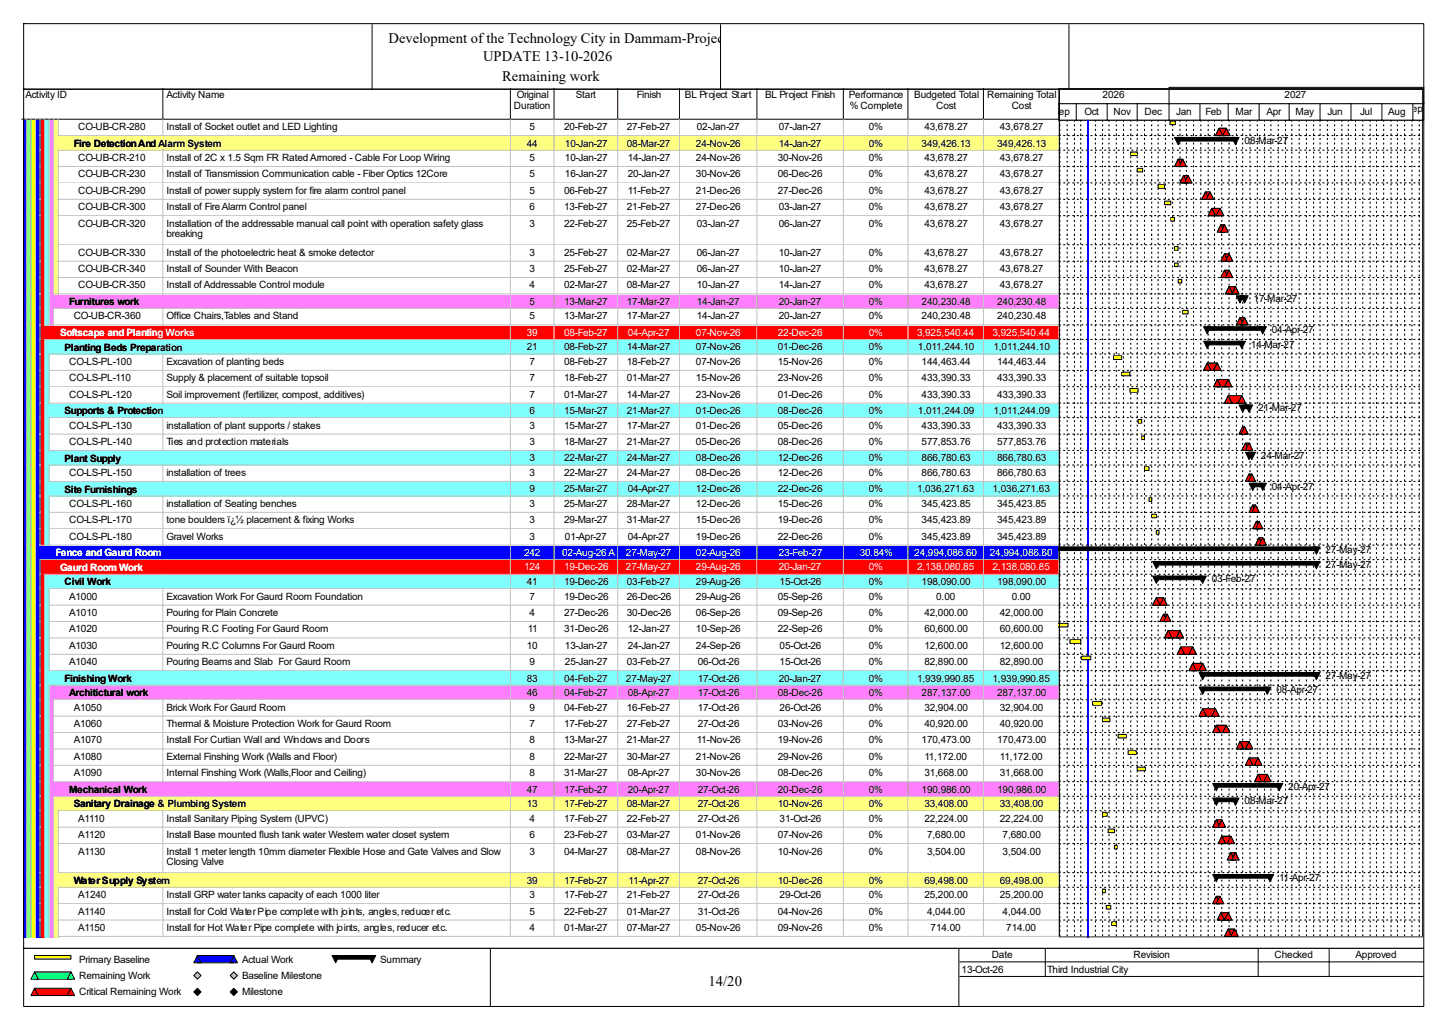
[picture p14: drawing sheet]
<svg xmlns="http://www.w3.org/2000/svg" width="420mm" height="297mm" viewBox="0 0 420 297" stroke-linecap="round" stroke-linejoin="round" font-family="sans-serif">
<defs><g id="words">
<g font-size="4.2">
<text x="112.6" y="12.4">Development of the Technology City in Dammam-Project</text>
<text x="140" y="17.7">UPDATE 13-10-2026</text>
<text x="145.5" y="23.5">Remaining work</text>
<text x="205.4" y="285.6">14/20</text>
</g>
<g font-size="2.9">
<text x="7.4" y="28.4">Activity ID</text>
<text x="48.3" y="28.4">Activity Name</text>
<text x="149.8" y="28.4">Original</text>
<text x="166.9" y="28.4">Start</text>
<text x="184.6" y="28.4">Finish</text>
<text x="198.5" y="28.4">BL Project Start</text>
<text x="221.8" y="28.4">BL Project Finish</text>
<text x="246" y="28.4">Performance</text>
<text x="265" y="28.4">Budgeted Total</text>
<text x="286.1" y="28.4">Remaining Total</text>
<text x="319.6" y="28.4">2026</text>
<text x="372.3" y="28.4">2027</text>
<text x="149" y="31.6">Duration</text>
<text x="246.3" y="31.6">% Complete</text>
<text x="271.4" y="31.6">Cost</text>
<text x="293.2" y="31.6">Cost</text>
<text x="305.1" y="33.2">Sep</text>
<text x="314.3" y="33.2">Oct</text>
<text x="322.7" y="33.2">Nov</text>
<text x="331.7" y="33.2">Dec</text>
<text x="341" y="33.2">Jan</text>
<text x="349.4" y="33.2">Feb</text>
<text x="358.1" y="33.2">Mar</text>
<text x="367.1" y="33.2">Apr</text>
<text x="375.5" y="33.2">May</text>
<text x="384.7" y="33.2">Jun</text>
<text x="394.2" y="33.2">Jul</text>
<text x="402.4" y="33.2">Aug</text>
<text x="407.4" y="32.4">Sep</text>
<text x="22.7" y="37.7">CO-UB-CR-280</text>
<text x="48.3" y="37.7">Install of Socket outlet and LED Lighting</text>
<text x="153.5" y="37.7">5</text>
<text x="163.5" y="37.7">20-Feb-27</text>
<text x="181.7" y="37.7">27-Feb-27</text>
<text x="202" y="37.7">02-Jan-27</text>
<text x="225.7" y="37.7">07-Jan-27</text>
<text x="251.8" y="37.7">0%</text>
<text x="267.9" y="37.7">43,678.27</text>
<text x="289.8" y="37.7">43,678.27</text>
<text x="360.7" y="41.7">08-Mar-27</text>
<text x="21.4" y="42.5">Fire Detection And Alarm System</text>
<text x="22.7" y="46.7">CO-UB-CR-210</text>
<text x="48.3" y="46.7">Install of 2C x 1.5 Sqm FR Rated Armored - Cable For Loop Wiring</text>
<text x="152.7" y="42.5">44</text>
<text x="153.5" y="46.7">5</text>
<text x="163.7" y="42.5">10-Jan-27</text>
<text x="163.7" y="46.7">10-Jan-27</text>
<text x="181.7" y="42.5">08-Mar-27</text>
<text x="181.9" y="46.7">14-Jan-27</text>
<text x="201.7" y="42.5">24-Nov-26</text>
<text x="201.7" y="46.7">24-Nov-26</text>
<text x="225.5" y="46.7">30-Nov-26</text>
<text x="225.7" y="42.5">14-Jan-27</text>
<text x="251.8" y="42.5">0%</text>
<text x="251.8" y="46.7">0%</text>
<text x="267.1" y="42.5">349,426.13</text>
<text x="267.9" y="46.7">43,678.27</text>
<text x="289" y="42.5">349,426.13</text>
<text x="289.8" y="46.7">43,678.27</text>
<text x="22.7" y="51.4">CO-UB-CR-230</text>
<text x="48.3" y="51.4">Install of Transmission Communication cable - Fiber Optics 12Core</text>
<text x="153.5" y="51.4">5</text>
<text x="163.7" y="51.4">16-Jan-27</text>
<text x="181.9" y="51.4">20-Jan-27</text>
<text x="201.7" y="51.4">30-Nov-26</text>
<text x="225.5" y="51.4">06-Dec-26</text>
<text x="251.8" y="51.4">0%</text>
<text x="267.9" y="51.4">43,678.27</text>
<text x="289.8" y="51.4">43,678.27</text>
<text x="22.7" y="56.1">CO-UB-CR-290</text>
<text x="48.3" y="56.1">Install of power supply system for fire alarm control panel</text>
<text x="153.5" y="56.1">5</text>
<text x="163.5" y="56.1">06-Feb-27</text>
<text x="181.9" y="56.1">11-Feb-27</text>
<text x="201.7" y="56.1">21-Dec-26</text>
<text x="225.5" y="56.1">27-Dec-26</text>
<text x="251.8" y="56.1">0%</text>
<text x="267.9" y="56.1">43,678.27</text>
<text x="289.8" y="56.1">43,678.27</text>
<text x="22.7" y="60.9">CO-UB-CR-300</text>
<text x="22.7" y="65.7">CO-UB-CR-320</text>
<text x="48.3" y="60.9">Install of Fire Alarm Control panel</text>
<text x="48.3" y="65.7">Installation of the addressable manual call point with operation safety glass</text>
<text x="153.5" y="60.9">6</text>
<text x="153.5" y="65.7">3</text>
<text x="163.5" y="60.9">13-Feb-27</text>
<text x="163.5" y="65.7">22-Feb-27</text>
<text x="181.7" y="60.9">21-Feb-27</text>
<text x="181.7" y="65.7">25-Feb-27</text>
<text x="201.7" y="60.9">27-Dec-26</text>
<text x="202" y="65.7">03-Jan-27</text>
<text x="225.7" y="60.9">03-Jan-27</text>
<text x="225.7" y="65.7">06-Jan-27</text>
<text x="251.8" y="60.9">0%</text>
<text x="251.8" y="65.7">0%</text>
<text x="267.9" y="60.9">43,678.27</text>
<text x="267.9" y="65.7">43,678.27</text>
<text x="289.8" y="60.9">43,678.27</text>
<text x="289.8" y="65.7">43,678.27</text>
<text x="48.3" y="68.8">breaking</text>
<text x="22.7" y="74.1">CO-UB-CR-330</text>
<text x="48.3" y="74.1">Install of the photoelectric heat &amp; smoke detector</text>
<text x="153.5" y="74.1">3</text>
<text x="163.5" y="74.1">25-Feb-27</text>
<text x="181.7" y="74.1">02-Mar-27</text>
<text x="202" y="74.1">06-Jan-27</text>
<text x="225.7" y="74.1">10-Jan-27</text>
<text x="251.8" y="74.1">0%</text>
<text x="267.9" y="74.1">43,678.27</text>
<text x="289.8" y="74.1">43,678.27</text>
<text x="22.7" y="78.8">CO-UB-CR-340</text>
<text x="22.7" y="83.6">CO-UB-CR-350</text>
<text x="48.3" y="78.8">Install of Sounder With Beacon</text>
<text x="48.3" y="83.6">Install of Addressable Control module</text>
<text x="153.5" y="78.8">3</text>
<text x="153.5" y="83.6">4</text>
<text x="163.5" y="78.8">25-Feb-27</text>
<text x="163.5" y="83.6">02-Mar-27</text>
<text x="181.7" y="78.8">02-Mar-27</text>
<text x="181.7" y="83.6">08-Mar-27</text>
<text x="202" y="78.8">06-Jan-27</text>
<text x="202" y="83.6">10-Jan-27</text>
<text x="225.7" y="78.8">10-Jan-27</text>
<text x="225.7" y="83.6">14-Jan-27</text>
<text x="251.8" y="78.8">0%</text>
<text x="251.8" y="83.6">0%</text>
<text x="267.9" y="78.8">43,678.27</text>
<text x="267.9" y="83.6">43,678.27</text>
<text x="289.8" y="78.8">43,678.27</text>
<text x="289.8" y="83.6">43,678.27</text>
<text x="20" y="88.4">Furnitures work</text>
<text x="153.5" y="88.3">5</text>
<text x="163.5" y="88.3">13-Mar-27</text>
<text x="181.7" y="88.3">17-Mar-27</text>
<text x="202" y="88.3">14-Jan-27</text>
<text x="225.7" y="88.3">20-Jan-27</text>
<text x="251.8" y="88.3">0%</text>
<text x="267.1" y="88.3">240,230.48</text>
<text x="289" y="88.3">240,230.48</text>
<text x="363.3" y="87.5">17-Mar-27</text>
<text x="21.4" y="92.5">CO-UB-CR-360</text>
<text x="48.3" y="92.5">Office Chairs,Tables and Stand</text>
<text x="153.5" y="92.5">5</text>
<text x="163.5" y="92.5">13-Mar-27</text>
<text x="181.7" y="92.5">17-Mar-27</text>
<text x="202" y="92.5">14-Jan-27</text>
<text x="225.7" y="92.5">20-Jan-27</text>
<text x="251.8" y="92.5">0%</text>
<text x="267.1" y="92.5">240,230.48</text>
<text x="289" y="92.5">240,230.48</text>
<text x="18.7" y="101.6">Planting Beds Preparation</text>
<text x="152.7" y="101.5">21</text>
<text x="163.5" y="101.5">08-Feb-27</text>
<text x="181.7" y="101.5">14-Mar-27</text>
<text x="201.7" y="101.5">07-Nov-26</text>
<text x="225.5" y="101.5">01-Dec-26</text>
<text x="251.8" y="101.5">0%</text>
<text x="266.1" y="101.5">1,011,244.10</text>
<text x="288" y="101.5">1,011,244.10</text>
<text x="362.6" y="100.7">14-Mar-27</text>
<text x="368.6" y="96.5">04-Apr-27</text>
<text x="20" y="105.7">CO-LS-PL-100</text>
<text x="48.3" y="105.7">Excavation of planting beds</text>
<text x="153.5" y="105.7">7</text>
<text x="163.5" y="105.7">08-Feb-27</text>
<text x="181.7" y="105.7">18-Feb-27</text>
<text x="201.7" y="105.7">07-Nov-26</text>
<text x="225.5" y="105.7">15-Nov-26</text>
<text x="251.8" y="105.7">0%</text>
<text x="267.1" y="105.7">144,463.44</text>
<text x="289" y="105.7">144,463.44</text>
<text x="20" y="110.5">CO-LS-PL-110</text>
<text x="48.3" y="110.5">Supply &amp; placement of suitable topsoil</text>
<text x="153.5" y="110.5">7</text>
<text x="163.5" y="110.5">18-Feb-27</text>
<text x="181.7" y="110.5">01-Mar-27</text>
<text x="201.7" y="110.5">15-Nov-26</text>
<text x="225.5" y="110.5">23-Nov-26</text>
<text x="251.8" y="110.5">0%</text>
<text x="267.1" y="110.5">433,390.33</text>
<text x="289" y="110.5">433,390.33</text>
<text x="20" y="115.2">CO-LS-PL-120</text>
<text x="48.3" y="115.2">Soil improvement (fertilizer, compost, additives)</text>
<text x="153.5" y="115.2">7</text>
<text x="153.5" y="120">6</text>
<text x="163.5" y="115.2">01-Mar-27</text>
<text x="163.5" y="120">15-Mar-27</text>
<text x="181.7" y="115.2">14-Mar-27</text>
<text x="181.7" y="120">21-Mar-27</text>
<text x="201.7" y="115.2">23-Nov-26</text>
<text x="201.7" y="120">01-Dec-26</text>
<text x="225.5" y="115.2">01-Dec-26</text>
<text x="225.5" y="120">08-Dec-26</text>
<text x="251.8" y="115.2">0%</text>
<text x="251.8" y="120">0%</text>
<text x="266.1" y="120">1,011,244.09</text>
<text x="267.1" y="115.2">433,390.33</text>
<text x="288" y="120">1,011,244.09</text>
<text x="289" y="115.2">433,390.33</text>
<text x="364.7" y="119.2">21-Mar-27</text>
<text x="18.7" y="120.1">Supports &amp; Protection</text>
<text x="20" y="124.2">CO-LS-PL-130</text>
<text x="48.3" y="124.2">installation of plant supports / stakes</text>
<text x="153.5" y="124.2">3</text>
<text x="163.5" y="124.2">15-Mar-27</text>
<text x="181.7" y="124.2">17-Mar-27</text>
<text x="201.7" y="124.2">01-Dec-26</text>
<text x="225.5" y="124.2">05-Dec-26</text>
<text x="251.8" y="124.2">0%</text>
<text x="267.1" y="124.2">433,390.33</text>
<text x="289" y="124.2">433,390.33</text>
<text x="20" y="128.9">CO-LS-PL-140</text>
<text x="48.3" y="128.9">Ties and protection materials</text>
<text x="153.5" y="128.9">3</text>
<text x="163.5" y="128.9">18-Mar-27</text>
<text x="181.7" y="128.9">21-Mar-27</text>
<text x="201.7" y="128.9">05-Dec-26</text>
<text x="225.5" y="128.9">08-Dec-26</text>
<text x="251.8" y="128.9">0%</text>
<text x="267.1" y="128.9">577,853.76</text>
<text x="289" y="128.9">577,853.76</text>
<text x="18.7" y="133.8">Plant Supply</text>
<text x="20" y="137.9">CO-LS-PL-150</text>
<text x="48.3" y="137.9">installation of trees</text>
<text x="153.5" y="133.7">3</text>
<text x="153.5" y="137.9">3</text>
<text x="163.5" y="133.7">22-Mar-27</text>
<text x="163.5" y="137.9">22-Mar-27</text>
<text x="181.7" y="133.7">24-Mar-27</text>
<text x="181.7" y="137.9">24-Mar-27</text>
<text x="201.7" y="133.7">08-Dec-26</text>
<text x="201.7" y="137.9">08-Dec-26</text>
<text x="225.5" y="133.7">12-Dec-26</text>
<text x="225.5" y="137.9">12-Dec-26</text>
<text x="251.8" y="133.7">0%</text>
<text x="251.8" y="137.9">0%</text>
<text x="267.1" y="133.7">866,780.63</text>
<text x="267.1" y="137.9">866,780.63</text>
<text x="289" y="133.7">866,780.63</text>
<text x="289" y="137.9">866,780.63</text>
<text x="365.5" y="132.9">24-Mar-27</text>
<text x="18.7" y="142.7">Site Furnishings</text>
<text x="153.5" y="142.7">9</text>
<text x="163.5" y="142.7">25-Mar-27</text>
<text x="181.9" y="142.7">04-Apr-27</text>
<text x="201.7" y="142.7">12-Dec-26</text>
<text x="225.5" y="142.7">22-Dec-26</text>
<text x="251.8" y="142.7">0%</text>
<text x="265.8" y="142.7">1,036,271.63</text>
<text x="287.7" y="142.7">1,036,271.63</text>
<text x="368.6" y="141.9">04-Apr-27</text>
<text x="20" y="146.9">CO-LS-PL-160</text>
<text x="48.3" y="146.9">installation of Seating benches</text>
<text x="153.5" y="146.9">3</text>
<text x="163.5" y="146.9">25-Mar-27</text>
<text x="181.7" y="146.9">28-Mar-27</text>
<text x="201.7" y="146.9">12-Dec-26</text>
<text x="225.5" y="146.9">15-Dec-26</text>
<text x="251.8" y="146.9">0%</text>
<text x="267.1" y="146.9">345,423.85</text>
<text x="289" y="146.9">345,423.85</text>
<text x="20" y="151.6">CO-LS-PL-170</text>
<text x="48.3" y="151.6">tone boulders ï¿½ placement &amp; fixing Works</text>
<text x="153.5" y="151.6">3</text>
<text x="163.5" y="151.6">29-Mar-27</text>
<text x="181.7" y="151.6">31-Mar-27</text>
<text x="201.7" y="151.6">15-Dec-26</text>
<text x="225.5" y="151.6">19-Dec-26</text>
<text x="251.8" y="151.6">0%</text>
<text x="267.1" y="151.6">345,423.89</text>
<text x="289" y="151.6">345,423.89</text>
<text x="20" y="156.3">CO-LS-PL-180</text>
<text x="48.3" y="156.3">Gravel Works</text>
<text x="153.5" y="156.3">3</text>
<text x="163.7" y="156.3">01-Apr-27</text>
<text x="181.9" y="156.3">04-Apr-27</text>
<text x="201.7" y="156.3">19-Dec-26</text>
<text x="225.5" y="156.3">22-Dec-26</text>
<text x="251.8" y="156.3">0%</text>
<text x="267.1" y="156.3">345,423.89</text>
<text x="289" y="156.3">345,423.89</text>
<text x="384.2" y="160.3">27-May-27</text>
<text x="384.2" y="164.5">27-May-27</text>
<text x="18.7" y="169.6">Civil Work</text>
<text x="20" y="173.8">A1000</text>
<text x="48.3" y="173.8">Excavation Work For Gaurd Room Foundation</text>
<text x="152.7" y="169.5">41</text>
<text x="153.5" y="173.8">7</text>
<text x="163.5" y="169.5">19-Dec-26</text>
<text x="163.5" y="173.8">19-Dec-26</text>
<text x="181.7" y="169.5">03-Feb-27</text>
<text x="181.7" y="173.8">26-Dec-26</text>
<text x="201.7" y="169.5">29-Aug-26</text>
<text x="201.7" y="173.8">29-Aug-26</text>
<text x="225.5" y="173.8">05-Sep-26</text>
<text x="226" y="169.5">15-Oct-26</text>
<text x="251.8" y="169.5">0%</text>
<text x="251.8" y="173.8">0%</text>
<text x="267.1" y="169.5">198,090.00</text>
<text x="271.4" y="173.8">0.00</text>
<text x="289" y="169.5">198,090.00</text>
<text x="293.2" y="173.8">0.00</text>
<text x="351.2" y="168.7">03-Feb-27</text>
<text x="20" y="178.5">A1010</text>
<text x="48.3" y="178.5">Pouring for Plain Concrete</text>
<text x="153.5" y="178.5">4</text>
<text x="163.5" y="178.5">27-Dec-26</text>
<text x="181.7" y="178.5">30-Dec-26</text>
<text x="201.7" y="178.5">06-Sep-26</text>
<text x="225.5" y="178.5">09-Sep-26</text>
<text x="251.8" y="178.5">0%</text>
<text x="267.9" y="178.5">42,000.00</text>
<text x="289.8" y="178.5">42,000.00</text>
<text x="20" y="183.3">A1020</text>
<text x="48.3" y="183.3">Pouring R.C Footing For Gaurd Room</text>
<text x="153" y="183.3">11</text>
<text x="163.5" y="183.3">31-Dec-26</text>
<text x="181.9" y="183.3">12-Jan-27</text>
<text x="201.7" y="183.3">10-Sep-26</text>
<text x="225.5" y="183.3">22-Sep-26</text>
<text x="251.8" y="183.3">0%</text>
<text x="267.9" y="183.3">60,600.00</text>
<text x="289.8" y="183.3">60,600.00</text>
<text x="20" y="188">A1030</text>
<text x="48.3" y="188">Pouring R.C Columns For Gaurd Room</text>
<text x="152.7" y="188">10</text>
<text x="163.7" y="188">13-Jan-27</text>
<text x="181.9" y="188">24-Jan-27</text>
<text x="201.7" y="188">24-Sep-26</text>
<text x="226" y="188">05-Oct-26</text>
<text x="251.8" y="188">0%</text>
<text x="267.9" y="188">12,600.00</text>
<text x="289.8" y="188">12,600.00</text>
<text x="18.7" y="197.6">Finishing Work</text>
<text x="20" y="192.7">A1040</text>
<text x="48.3" y="192.7">Pouring Beams and Slab For Gaurd Room</text>
<text x="152.7" y="197.5">83</text>
<text x="153.5" y="192.7">9</text>
<text x="163.5" y="197.5">04-Feb-27</text>
<text x="163.7" y="192.7">25-Jan-27</text>
<text x="181.4" y="197.5">27-May-27</text>
<text x="181.7" y="192.7">03-Feb-27</text>
<text x="202.3" y="192.7">06-Oct-26</text>
<text x="202.3" y="197.5">17-Oct-26</text>
<text x="225.7" y="197.5">20-Jan-27</text>
<text x="226" y="192.7">15-Oct-26</text>
<text x="251.8" y="192.7">0%</text>
<text x="251.8" y="197.5">0%</text>
<text x="265.8" y="197.5">1,939,990.85</text>
<text x="267.9" y="192.7">82,890.00</text>
<text x="287.7" y="197.5">1,939,990.85</text>
<text x="289.8" y="192.7">82,890.00</text>
<text x="384.2" y="196.7">27-May-27</text>
<text x="20" y="201.8">Architictural work</text>
<text x="152.7" y="201.7">46</text>
<text x="163.5" y="201.7">04-Feb-27</text>
<text x="181.9" y="201.7">08-Apr-27</text>
<text x="202.3" y="201.7">17-Oct-26</text>
<text x="225.5" y="201.7">08-Dec-26</text>
<text x="251.8" y="201.7">0%</text>
<text x="267.1" y="201.7">287,137.00</text>
<text x="289" y="201.7">287,137.00</text>
<text x="370" y="200.9">08-Apr-27</text>
<text x="21.4" y="206">A1050</text>
<text x="48.3" y="206">Brick Work For Gaurd Room</text>
<text x="153.5" y="206">9</text>
<text x="163.5" y="206">04-Feb-27</text>
<text x="181.7" y="206">16-Feb-27</text>
<text x="202.3" y="206">17-Oct-26</text>
<text x="226" y="206">26-Oct-26</text>
<text x="251.8" y="206">0%</text>
<text x="267.9" y="206">32,904.00</text>
<text x="289.8" y="206">32,904.00</text>
<text x="21.4" y="210.7">A1060</text>
<text x="21.4" y="215.4">A1070</text>
<text x="48.3" y="210.7">Thermal &amp; Moisture Protection Work for Gaurd Room</text>
<text x="48.3" y="215.4">Install For Curtian Wall and Windows and Doors</text>
<text x="153.5" y="210.7">7</text>
<text x="153.5" y="215.4">8</text>
<text x="163.5" y="210.7">17-Feb-27</text>
<text x="163.5" y="215.4">13-Mar-27</text>
<text x="181.7" y="210.7">27-Feb-27</text>
<text x="181.7" y="215.4">21-Mar-27</text>
<text x="202" y="215.4">11-Nov-26</text>
<text x="202.3" y="210.7">27-Oct-26</text>
<text x="225.5" y="210.7">03-Nov-26</text>
<text x="225.5" y="215.4">19-Nov-26</text>
<text x="251.8" y="210.7">0%</text>
<text x="251.8" y="215.4">0%</text>
<text x="267.1" y="215.4">170,473.00</text>
<text x="267.9" y="210.7">40,920.00</text>
<text x="289" y="215.4">170,473.00</text>
<text x="289.8" y="210.7">40,920.00</text>
<text x="21.4" y="220.2">A1080</text>
<text x="48.3" y="220.2">External Finshing Work (Walls and Floor)</text>
<text x="153.5" y="220.2">8</text>
<text x="163.5" y="220.2">22-Mar-27</text>
<text x="181.7" y="220.2">30-Mar-27</text>
<text x="201.7" y="220.2">21-Nov-26</text>
<text x="225.5" y="220.2">29-Nov-26</text>
<text x="251.8" y="220.2">0%</text>
<text x="267.9" y="220.2">11,172.00</text>
<text x="289.8" y="220.2">11,172.00</text>
<text x="21.4" y="224.9">A1090</text>
<text x="48.3" y="224.9">Internal Finshing Work (Walls,Floor and Ceiling)</text>
<text x="153.5" y="224.9">8</text>
<text x="163.5" y="224.9">31-Mar-27</text>
<text x="181.9" y="224.9">08-Apr-27</text>
<text x="201.7" y="224.9">30-Nov-26</text>
<text x="225.5" y="224.9">08-Dec-26</text>
<text x="251.8" y="224.9">0%</text>
<text x="267.9" y="224.9">31,668.00</text>
<text x="289.8" y="224.9">31,668.00</text>
<text x="20" y="229.7">Mechanical Work</text>
<text x="21.4" y="234">Sanitary Drainage &amp; Plumbing System</text>
<text x="152.7" y="229.7">47</text>
<text x="152.7" y="233.9">13</text>
<text x="163.5" y="229.7">17-Feb-27</text>
<text x="163.5" y="233.9">17-Feb-27</text>
<text x="181.7" y="233.9">08-Mar-27</text>
<text x="181.9" y="229.7">20-Apr-27</text>
<text x="202.3" y="229.7">27-Oct-26</text>
<text x="202.3" y="233.9">27-Oct-26</text>
<text x="225.5" y="229.7">20-Dec-26</text>
<text x="225.5" y="233.9">10-Nov-26</text>
<text x="251.8" y="229.7">0%</text>
<text x="251.8" y="233.9">0%</text>
<text x="267.1" y="229.7">190,986.00</text>
<text x="267.9" y="233.9">33,408.00</text>
<text x="289" y="229.7">190,986.00</text>
<text x="289.8" y="233.9">33,408.00</text>
<text x="360.7" y="233.1">08-Mar-27</text>
<text x="373.4" y="228.9">20-Apr-27</text>
<text x="22.7" y="238.1">A1110</text>
<text x="48.3" y="238.1">Install Sanitary Piping System (UPVC)</text>
<text x="153.5" y="238.1">4</text>
<text x="163.5" y="238.1">17-Feb-27</text>
<text x="181.7" y="238.1">22-Feb-27</text>
<text x="202.3" y="238.1">27-Oct-26</text>
<text x="226" y="238.1">31-Oct-26</text>
<text x="251.8" y="238.1">0%</text>
<text x="267.9" y="238.1">22,224.00</text>
<text x="289.8" y="238.1">22,224.00</text>
<text x="22.7" y="242.9">A1120</text>
<text x="48.3" y="242.9">Install Base mounted flush tank water Western water closet system</text>
<text x="153.5" y="242.9">6</text>
<text x="163.5" y="242.9">23-Feb-27</text>
<text x="181.7" y="242.9">03-Mar-27</text>
<text x="201.7" y="242.9">01-Nov-26</text>
<text x="225.5" y="242.9">07-Nov-26</text>
<text x="251.8" y="242.9">0%</text>
<text x="268.7" y="242.9">7,680.00</text>
<text x="290.6" y="242.9">7,680.00</text>
<text x="22.7" y="247.6">A1130</text>
<text x="48.3" y="247.6">Install 1 meter length 10mm diameter Flexible Hose and Gate Valves and Slow</text>
<text x="48.3" y="250.7">Closing Valve</text>
<text x="153.5" y="247.6">3</text>
<text x="163.5" y="247.6">04-Mar-27</text>
<text x="181.7" y="247.6">08-Mar-27</text>
<text x="201.7" y="247.6">08-Nov-26</text>
<text x="225.5" y="247.6">10-Nov-26</text>
<text x="251.8" y="247.6">0%</text>
<text x="268.7" y="247.6">3,504.00</text>
<text x="290.6" y="247.6">3,504.00</text>
<text x="21.4" y="256.1">Water Supply System</text>
<text x="152.7" y="256">39</text>
<text x="163.5" y="256">17-Feb-27</text>
<text x="182.2" y="256">11-Apr-27</text>
<text x="202.3" y="256">27-Oct-26</text>
<text x="225.5" y="256">10-Dec-26</text>
<text x="251.8" y="256">0%</text>
<text x="267.9" y="256">69,498.00</text>
<text x="289.8" y="256">69,498.00</text>
<text x="370.8" y="255.2">11-Apr-27</text>
<text x="22.7" y="260.3">A1240</text>
<text x="48.3" y="260.3">Install GRP water tanks capacity of each 1000 liter</text>
<text x="153.5" y="260.3">3</text>
<text x="163.5" y="260.3">17-Feb-27</text>
<text x="181.7" y="260.3">21-Feb-27</text>
<text x="202.3" y="260.3">27-Oct-26</text>
<text x="226" y="260.3">29-Oct-26</text>
<text x="251.8" y="260.3">0%</text>
<text x="267.9" y="260.3">25,200.00</text>
<text x="289.8" y="260.3">25,200.00</text>
<text x="22.7" y="265">A1140</text>
<text x="22.7" y="269.7">A1150</text>
<text x="48.3" y="265">Install for Cold Water Pipe complete with joints, angles, reducer etc.</text>
<text x="48.3" y="269.7">Install for Hot Water Pipe complete with joints, angles, reducer etc.</text>
<text x="153.5" y="265">5</text>
<text x="153.5" y="269.7">4</text>
<text x="163.5" y="265">22-Feb-27</text>
<text x="163.5" y="269.7">01-Mar-27</text>
<text x="181.7" y="265">01-Mar-27</text>
<text x="181.7" y="269.7">07-Mar-27</text>
<text x="201.7" y="269.7">05-Nov-26</text>
<text x="202.3" y="265">31-Oct-26</text>
<text x="225.5" y="265">04-Nov-26</text>
<text x="225.5" y="269.7">09-Nov-26</text>
<text x="251.8" y="265">0%</text>
<text x="251.8" y="269.7">0%</text>
<text x="268.7" y="265">4,044.00</text>
<text x="269.7" y="269.7">714.00</text>
<text x="290.6" y="265">4,044.00</text>
<text x="291.6" y="269.7">714.00</text>
<text x="22.9" y="279">Primary Baseline</text>
<text x="70.1" y="279">Actual Work</text>
<text x="110.2" y="279">Summary</text>
<text x="278.7" y="281.9">13-Oct-26</text>
<text x="287.4" y="277.7">Date</text>
<text x="303.5" y="281.9">Third Industrial City</text>
<text x="328.5" y="277.7">Revision</text>
<text x="369.4" y="277.7">Checked</text>
<text x="392.9" y="277.7">Approved</text>
<text x="22.9" y="283.7">Remaining Work</text>
<text x="70.1" y="283.7">Baseline Milestone</text>
<text x="22.9" y="288.5">Critical Remaining Work</text>
<text x="70.1" y="288.5">Milestone</text>
</g>
<g font-size="2.9" fill="#fff">
<text x="17.4" y="97.4">Softscape and Planting Works</text>
<text x="152.7" y="97.3">39</text>
<text x="163.5" y="97.3">08-Feb-27</text>
<text x="181.9" y="97.3">04-Apr-27</text>
<text x="201.7" y="97.3">07-Nov-26</text>
<text x="225.5" y="97.3">22-Dec-26</text>
<text x="251.8" y="97.3">0%</text>
<text x="265.8" y="97.3">3,925,540.44</text>
<text x="287.7" y="97.3">3,925,540.44</text>
<text x="16.1" y="161.2">Fence and Gaurd Room</text>
<text x="151.9" y="161.1">242</text>
<text x="162.9" y="161.1">02-Aug-26 A</text>
<text x="181.4" y="161.1">27-May-27</text>
<text x="201.7" y="161.1">02-Aug-26</text>
<text x="225.7" y="161.1">23-Feb-27</text>
<text x="249.2" y="161.1">30.84%</text>
<text x="265" y="161.1">24,994,086.60</text>
<text x="286.9" y="161.1">24,994,086.60</text>
<text x="17.4" y="165.4">Gaurd Room Work</text>
<text x="151.9" y="165.3">124</text>
<text x="163.5" y="165.3">19-Dec-26</text>
<text x="181.4" y="165.3">27-May-27</text>
<text x="201.7" y="165.3">29-Aug-26</text>
<text x="225.7" y="165.3">20-Jan-27</text>
<text x="251.8" y="165.3">0%</text>
<text x="265.8" y="165.3">2,138,080.85</text>
<text x="287.7" y="165.3">2,138,080.85</text>
</g>
</g></defs>
<path d="M47.2 25.6v8.9h-40.9" fill="none" stroke="#000" stroke-width=".29"/>
<path d="M47.5 25.6h100.7v9.2h-100.7z" fill="#fff"/>
<path d="M147.9 25.6v8.9h-100.7" fill="none" stroke="#000" stroke-width=".29"/>
<path d="M148.2 25.6h12.7v9.2h-12.7z" fill="#fff"/>
<path d="M160.6 25.6v8.9h-12.7" fill="none" stroke="#000" stroke-width=".29"/>
<path d="M160.9 25.6h18.4v9.2h-18.4z" fill="#fff"/>
<path d="M179 25.6v8.9h-18.4" fill="none" stroke="#000" stroke-width=".29"/>
<path d="M179.3 25.6h17.9v9.2h-17.9z" fill="#fff"/>
<path d="M197 25.6v8.9h-18" fill="none" stroke="#000" stroke-width=".29"/>
<path d="M197.2 25.6h22.5v9.2h-22.5z" fill="#fff"/>
<path d="M219.4 25.6v8.9h-22.4" fill="none" stroke="#000" stroke-width=".29"/>
<path d="M219.7 25.6h25v9.2h-25z" fill="#fff"/>
<path d="M244.4 25.6v8.9h-25" fill="none" stroke="#000" stroke-width=".29"/>
<path d="M244.7 25.6h18.7v9.2h-18.7z" fill="#fff"/>
<path d="M263.2 25.6v8.9h-18.8" fill="none" stroke="#000" stroke-width=".29"/>
<path d="M263.4 25.6h21.9v9.2h-21.9z" fill="#fff"/>
<path d="M285 25.6v8.9h-21.8" fill="none" stroke="#000" stroke-width=".29"/>
<path d="M285.3 25.6h21.9v9.2h-21.9z" fill="#fff"/>
<path d="M306.9 25.6v8.9h-21.9" fill="none" stroke="#000" stroke-width=".29"/>
<path d="M6.6 34.8h1.3v4.7h-1.3z" fill="#00f"/>
<path d="M7.6 34.5v5.1" fill="none" stroke="#c0c0c0" stroke-width=".29"/>
<path d="M7.9 34.8h1.3v4.7h-1.3z" fill="#80ff80"/>
<path d="M9 34.5v5.1" fill="none" stroke="#c0c0c0" stroke-width=".29"/>
<path d="M9.2 34.8h1.3v4.7h-1.3z" fill="#ff0"/>
<path d="M10.3 34.5v5.1" fill="none" stroke="#c0c0c0" stroke-width=".29"/>
<path d="M10.5 34.8h1.4v4.7h-1.4z" fill="#00f"/>
<path d="M11.6 34.5v5.1" fill="none" stroke="#c0c0c0" stroke-width=".29"/>
<path d="M11.9 34.8h1.3v4.7h-1.3z" fill="#f00"/>
<path d="M12.9 34.5v5.1" fill="none" stroke="#c0c0c0" stroke-width=".29"/>
<path d="M13.2 34.8h1.3v4.7h-1.3z" fill="#80ffff"/>
<path d="M14.2 34.5v5.1" fill="none" stroke="#c0c0c0" stroke-width=".29"/>
<path d="M14.5 34.8h1.3v4.7h-1.3z" fill="#ff80ff"/>
<path d="M15.6 34.5v5.1" fill="none" stroke="#c0c0c0" stroke-width=".29"/>
<path d="M15.8 34.8h1.3v4.7h-1.3z" fill="#ffff80"/>
<path d="M16.9 34.5v5.1" fill="none" stroke="#c0c0c0" stroke-width=".29"/>
<path d="M17.1 34.8h30.4v4.7h-30.4z" fill="#fff"/>
<path d="M16.9 39.3h30.6M47.2 34.5v5.1" fill="none" stroke="#c0c0c0" stroke-width=".29"/>
<path d="M47.5 34.8h100.7v4.7h-100.7z" fill="#fff"/>
<path d="M147.9 34.5v4.8h-100.4" fill="none" stroke="#c0c0c0" stroke-width=".29"/>
<path d="M148.2 34.8h12.7v4.7h-12.7z" fill="#fff"/>
<path d="M160.6 34.5v4.8h-12.4" fill="none" stroke="#c0c0c0" stroke-width=".29"/>
<path d="M160.9 34.8h18.4v4.7h-18.4z" fill="#fff"/>
<path d="M179 34.5v4.8h-18.1" fill="none" stroke="#c0c0c0" stroke-width=".29"/>
<path d="M179.3 34.8h17.9v4.7h-17.9z" fill="#fff"/>
<path d="M197 34.5v4.8h-17.7" fill="none" stroke="#c0c0c0" stroke-width=".29"/>
<path d="M197.2 34.8h22.5v4.7h-22.5z" fill="#fff"/>
<path d="M219.4 34.5v4.8h-22.2" fill="none" stroke="#c0c0c0" stroke-width=".29"/>
<path d="M219.7 34.8h25v4.7h-25z" fill="#fff"/>
<path d="M244.4 34.5v4.8h-24.7" fill="none" stroke="#c0c0c0" stroke-width=".29"/>
<path d="M244.7 34.8h18.7v4.7h-18.7z" fill="#fff"/>
<path d="M263.2 34.5v4.8h-18.5" fill="none" stroke="#c0c0c0" stroke-width=".29"/>
<path d="M263.4 34.8h21.9v4.7h-21.9z" fill="#fff"/>
<path d="M285 34.5v4.8h-21.6" fill="none" stroke="#c0c0c0" stroke-width=".29"/>
<path d="M285.3 34.8h21.9v4.7h-21.9z" fill="#fff"/>
<path d="M306.9 34.5v4.8h-21.6" fill="none" stroke="#c0c0c0" stroke-width=".29"/>
<path d="M6.6 39.5h1.3v4.3h-1.3z" fill="#00f"/>
<path d="M7.6 39.3v4.5" fill="none" stroke="#c0c0c0" stroke-width=".29"/>
<path d="M7.9 39.5h1.3v4.3h-1.3z" fill="#80ff80"/>
<path d="M9 39.3v4.5" fill="none" stroke="#c0c0c0" stroke-width=".29"/>
<path d="M9.2 39.5h1.3v4.3h-1.3z" fill="#ff0"/>
<path d="M10.3 39.3v4.5" fill="none" stroke="#c0c0c0" stroke-width=".29"/>
<path d="M10.5 39.5h1.4v4.3h-1.4z" fill="#00f"/>
<path d="M11.6 39.3v4.5" fill="none" stroke="#c0c0c0" stroke-width=".29"/>
<path d="M11.9 39.5h1.3v4.3h-1.3z" fill="#f00"/>
<path d="M12.9 39.3v4.5" fill="none" stroke="#c0c0c0" stroke-width=".29"/>
<path d="M13.2 39.5h1.3v4.3h-1.3z" fill="#80ffff"/>
<path d="M14.2 39.3v4.5" fill="none" stroke="#c0c0c0" stroke-width=".29"/>
<path d="M14.5 39.5h1.3v4.3h-1.3z" fill="#ff80ff"/>
<path d="M15.6 39.3v4.5" fill="none" stroke="#c0c0c0" stroke-width=".29"/>
<path d="M15.8 39.5h31.7v4.3h-31.7z" fill="#ffff80"/>
<path d="M16.9 43.5h30.6" fill="none" stroke="#c0c0c0" stroke-width=".29"/>
<path d="M47.5 39.5h100.7v4.3h-100.7z" fill="#ffff80"/>
<path d="M147.9 39.3v4.2h-100.4" fill="none" stroke="#c0c0c0" stroke-width=".29"/>
<path d="M148.2 39.5h12.7v4.3h-12.7z" fill="#ffff80"/>
<path d="M160.6 39.3v4.2h-12.4" fill="none" stroke="#c0c0c0" stroke-width=".29"/>
<path d="M160.9 39.5h18.4v4.3h-18.4z" fill="#ffff80"/>
<path d="M179 39.3v4.2h-18.1" fill="none" stroke="#c0c0c0" stroke-width=".29"/>
<path d="M179.3 39.5h17.9v4.3h-17.9z" fill="#ffff80"/>
<path d="M197 39.3v4.2h-17.7" fill="none" stroke="#c0c0c0" stroke-width=".29"/>
<path d="M197.2 39.5h22.5v4.3h-22.5z" fill="#ffff80"/>
<path d="M219.4 39.3v4.2h-22.2" fill="none" stroke="#c0c0c0" stroke-width=".29"/>
<path d="M219.7 39.5h25v4.3h-25z" fill="#ffff80"/>
<path d="M244.4 39.3v4.2h-24.7" fill="none" stroke="#c0c0c0" stroke-width=".29"/>
<path d="M244.7 39.5h18.7v4.3h-18.7z" fill="#ffff80"/>
<path d="M263.2 39.3v4.2h-18.5" fill="none" stroke="#c0c0c0" stroke-width=".29"/>
<path d="M263.4 39.5h21.9v4.3h-21.9z" fill="#ffff80"/>
<path d="M285 39.3v4.2h-21.6" fill="none" stroke="#c0c0c0" stroke-width=".29"/>
<path d="M285.3 39.5h21.9v4.3h-21.9z" fill="#ffff80"/>
<path d="M306.9 39.3v4.2h-21.6" fill="none" stroke="#c0c0c0" stroke-width=".29"/>
<path d="M6.6 43.8h1.3v4.7h-1.3z" fill="#00f"/>
<path d="M7.6 43.5v5" fill="none" stroke="#c0c0c0" stroke-width=".29"/>
<path d="M7.9 43.8h1.3v4.7h-1.3z" fill="#80ff80"/>
<path d="M9 43.5v5" fill="none" stroke="#c0c0c0" stroke-width=".29"/>
<path d="M9.2 43.8h1.3v4.7h-1.3z" fill="#ff0"/>
<path d="M10.3 43.5v5" fill="none" stroke="#c0c0c0" stroke-width=".29"/>
<path d="M10.5 43.8h1.4v4.7h-1.4z" fill="#00f"/>
<path d="M11.6 43.5v5" fill="none" stroke="#c0c0c0" stroke-width=".29"/>
<path d="M11.9 43.8h1.3v4.7h-1.3z" fill="#f00"/>
<path d="M12.9 43.5v5" fill="none" stroke="#c0c0c0" stroke-width=".29"/>
<path d="M13.2 43.8h1.3v4.7h-1.3z" fill="#80ffff"/>
<path d="M14.2 43.5v5" fill="none" stroke="#c0c0c0" stroke-width=".29"/>
<path d="M14.5 43.8h1.3v4.7h-1.3z" fill="#ff80ff"/>
<path d="M15.6 43.5v5" fill="none" stroke="#c0c0c0" stroke-width=".29"/>
<path d="M15.8 43.8h1.3v4.7h-1.3z" fill="#ffff80"/>
<path d="M16.9 43.5v5" fill="none" stroke="#c0c0c0" stroke-width=".29"/>
<path d="M17.1 43.8h30.4v4.7h-30.4z" fill="#fff"/>
<path d="M16.9 48.3h30.6M47.2 43.5v5" fill="none" stroke="#c0c0c0" stroke-width=".29"/>
<path d="M47.5 43.8h100.7v4.7h-100.7z" fill="#fff"/>
<path d="M147.9 43.5v4.8h-100.4" fill="none" stroke="#c0c0c0" stroke-width=".29"/>
<path d="M148.2 43.8h12.7v4.7h-12.7z" fill="#fff"/>
<path d="M160.6 43.5v4.8h-12.4" fill="none" stroke="#c0c0c0" stroke-width=".29"/>
<path d="M160.9 43.8h18.4v4.7h-18.4z" fill="#fff"/>
<path d="M179 43.5v4.8h-18.1" fill="none" stroke="#c0c0c0" stroke-width=".29"/>
<path d="M179.3 43.8h17.9v4.7h-17.9z" fill="#fff"/>
<path d="M197 43.5v4.8h-17.7" fill="none" stroke="#c0c0c0" stroke-width=".29"/>
<path d="M197.2 43.8h22.5v4.7h-22.5z" fill="#fff"/>
<path d="M219.4 43.5v4.8h-22.2" fill="none" stroke="#c0c0c0" stroke-width=".29"/>
<path d="M219.7 43.8h25v4.7h-25z" fill="#fff"/>
<path d="M244.4 43.5v4.8h-24.7" fill="none" stroke="#c0c0c0" stroke-width=".29"/>
<path d="M244.7 43.8h18.7v4.7h-18.7z" fill="#fff"/>
<path d="M263.2 43.5v4.8h-18.5" fill="none" stroke="#c0c0c0" stroke-width=".29"/>
<path d="M263.4 43.8h21.9v4.7h-21.9z" fill="#fff"/>
<path d="M285 43.5v4.8h-21.6" fill="none" stroke="#c0c0c0" stroke-width=".29"/>
<path d="M285.3 43.8h21.9v4.7h-21.9z" fill="#fff"/>
<path d="M306.9 43.5v4.8h-21.6" fill="none" stroke="#c0c0c0" stroke-width=".29"/>
<path d="M6.6 48.5h1.3v4.8h-1.3z" fill="#00f"/>
<path d="M7.6 48.3v5" fill="none" stroke="#c0c0c0" stroke-width=".29"/>
<path d="M7.9 48.5h1.3v4.8h-1.3z" fill="#80ff80"/>
<path d="M9 48.3v5" fill="none" stroke="#c0c0c0" stroke-width=".29"/>
<path d="M9.2 48.5h1.3v4.8h-1.3z" fill="#ff0"/>
<path d="M10.3 48.3v5" fill="none" stroke="#c0c0c0" stroke-width=".29"/>
<path d="M10.5 48.5h1.4v4.8h-1.4z" fill="#00f"/>
<path d="M11.6 48.3v5" fill="none" stroke="#c0c0c0" stroke-width=".29"/>
<path d="M11.9 48.5h1.3v4.8h-1.3z" fill="#f00"/>
<path d="M12.9 48.3v5" fill="none" stroke="#c0c0c0" stroke-width=".29"/>
<path d="M13.2 48.5h1.3v4.8h-1.3z" fill="#80ffff"/>
<path d="M14.2 48.3v5" fill="none" stroke="#c0c0c0" stroke-width=".29"/>
<path d="M14.5 48.5h1.3v4.8h-1.3z" fill="#ff80ff"/>
<path d="M15.6 48.3v5" fill="none" stroke="#c0c0c0" stroke-width=".29"/>
<path d="M15.8 48.5h1.3v4.8h-1.3z" fill="#ffff80"/>
<path d="M16.9 48.3v5" fill="none" stroke="#c0c0c0" stroke-width=".29"/>
<path d="M17.1 48.5h30.4v4.8h-30.4z" fill="#fff"/>
<path d="M16.9 53h30.6M47.2 48.3v5" fill="none" stroke="#c0c0c0" stroke-width=".29"/>
<path d="M47.5 48.5h100.7v4.8h-100.7z" fill="#fff"/>
<path d="M147.9 48.3v4.7h-100.4" fill="none" stroke="#c0c0c0" stroke-width=".29"/>
<path d="M148.2 48.5h12.7v4.8h-12.7z" fill="#fff"/>
<path d="M160.6 48.3v4.7h-12.4" fill="none" stroke="#c0c0c0" stroke-width=".29"/>
<path d="M160.9 48.5h18.4v4.8h-18.4z" fill="#fff"/>
<path d="M179 48.3v4.7h-18.1" fill="none" stroke="#c0c0c0" stroke-width=".29"/>
<path d="M179.3 48.5h17.9v4.8h-17.9z" fill="#fff"/>
<path d="M197 48.3v4.7h-17.7" fill="none" stroke="#c0c0c0" stroke-width=".29"/>
<path d="M197.2 48.5h22.5v4.8h-22.5z" fill="#fff"/>
<path d="M219.4 48.3v4.7h-22.2" fill="none" stroke="#c0c0c0" stroke-width=".29"/>
<path d="M219.7 48.5h25v4.8h-25z" fill="#fff"/>
<path d="M244.4 48.3v4.7h-24.7" fill="none" stroke="#c0c0c0" stroke-width=".29"/>
<path d="M244.7 48.5h18.7v4.8h-18.7z" fill="#fff"/>
<path d="M263.2 48.3v4.7h-18.5" fill="none" stroke="#c0c0c0" stroke-width=".29"/>
<path d="M263.4 48.5h21.9v4.8h-21.9z" fill="#fff"/>
<path d="M285 48.3v4.7h-21.6" fill="none" stroke="#c0c0c0" stroke-width=".29"/>
<path d="M285.3 48.5h21.9v4.8h-21.9z" fill="#fff"/>
<path d="M306.9 48.3v4.7h-21.6" fill="none" stroke="#c0c0c0" stroke-width=".29"/>
<path d="M6.6 53.3h1.3v4.7h-1.3z" fill="#00f"/>
<path d="M7.6 53v5" fill="none" stroke="#c0c0c0" stroke-width=".29"/>
<path d="M7.9 53.3h1.3v4.7h-1.3z" fill="#80ff80"/>
<path d="M9 53v5" fill="none" stroke="#c0c0c0" stroke-width=".29"/>
<path d="M9.2 53.3h1.3v4.7h-1.3z" fill="#ff0"/>
<path d="M10.3 53v5" fill="none" stroke="#c0c0c0" stroke-width=".29"/>
<path d="M10.5 53.3h1.4v4.7h-1.4z" fill="#00f"/>
<path d="M11.6 53v5" fill="none" stroke="#c0c0c0" stroke-width=".29"/>
<path d="M11.9 53.3h1.3v4.7h-1.3z" fill="#f00"/>
<path d="M12.9 53v5" fill="none" stroke="#c0c0c0" stroke-width=".29"/>
<path d="M13.2 53.3h1.3v4.7h-1.3z" fill="#80ffff"/>
<path d="M14.2 53v5" fill="none" stroke="#c0c0c0" stroke-width=".29"/>
<path d="M14.5 53.3h1.3v4.7h-1.3z" fill="#ff80ff"/>
<path d="M15.6 53v5" fill="none" stroke="#c0c0c0" stroke-width=".29"/>
<path d="M15.8 53.3h1.3v4.7h-1.3z" fill="#ffff80"/>
<path d="M16.9 53v5" fill="none" stroke="#c0c0c0" stroke-width=".29"/>
<path d="M17.1 53.3h30.4v4.7h-30.4z" fill="#fff"/>
<path d="M16.9 57.7h30.6M47.2 53v5" fill="none" stroke="#c0c0c0" stroke-width=".29"/>
<path d="M47.5 53.3h100.7v4.7h-100.7z" fill="#fff"/>
<path d="M147.9 53v4.7h-100.4" fill="none" stroke="#c0c0c0" stroke-width=".29"/>
<path d="M148.2 53.3h12.7v4.7h-12.7z" fill="#fff"/>
<path d="M160.6 53v4.7h-12.4" fill="none" stroke="#c0c0c0" stroke-width=".29"/>
<path d="M160.9 53.3h18.4v4.7h-18.4z" fill="#fff"/>
<path d="M179 53v4.7h-18.1" fill="none" stroke="#c0c0c0" stroke-width=".29"/>
<path d="M179.3 53.3h17.9v4.7h-17.9z" fill="#fff"/>
<path d="M197 53v4.7h-17.7" fill="none" stroke="#c0c0c0" stroke-width=".29"/>
<path d="M197.2 53.3h22.5v4.7h-22.5z" fill="#fff"/>
<path d="M219.4 53v4.7h-22.2" fill="none" stroke="#c0c0c0" stroke-width=".29"/>
<path d="M219.7 53.3h25v4.7h-25z" fill="#fff"/>
<path d="M244.4 53v4.7h-24.7" fill="none" stroke="#c0c0c0" stroke-width=".29"/>
<path d="M244.7 53.3h18.7v4.7h-18.7z" fill="#fff"/>
<path d="M263.2 53v4.7h-18.5" fill="none" stroke="#c0c0c0" stroke-width=".29"/>
<path d="M263.4 53.3h21.9v4.7h-21.9z" fill="#fff"/>
<path d="M285 53v4.7h-21.6" fill="none" stroke="#c0c0c0" stroke-width=".29"/>
<path d="M285.3 53.3h21.9v4.7h-21.9z" fill="#fff"/>
<path d="M306.9 53v4.7h-21.6" fill="none" stroke="#c0c0c0" stroke-width=".29"/>
<path d="M6.6 58h1.3v4.8h-1.3z" fill="#00f"/>
<path d="M7.6 57.7v5.1" fill="none" stroke="#c0c0c0" stroke-width=".29"/>
<path d="M7.9 58h1.3v4.8h-1.3z" fill="#80ff80"/>
<path d="M9 57.7v5.1" fill="none" stroke="#c0c0c0" stroke-width=".29"/>
<path d="M9.2 58h1.3v4.8h-1.3z" fill="#ff0"/>
<path d="M10.3 57.7v5.1" fill="none" stroke="#c0c0c0" stroke-width=".29"/>
<path d="M10.5 58h1.4v4.8h-1.4z" fill="#00f"/>
<path d="M11.6 57.7v5.1" fill="none" stroke="#c0c0c0" stroke-width=".29"/>
<path d="M11.9 58h1.3v4.8h-1.3z" fill="#f00"/>
<path d="M12.9 57.7v5.1" fill="none" stroke="#c0c0c0" stroke-width=".29"/>
<path d="M13.2 58h1.3v4.8h-1.3z" fill="#80ffff"/>
<path d="M14.2 57.7v5.1" fill="none" stroke="#c0c0c0" stroke-width=".29"/>
<path d="M14.5 58h1.3v4.8h-1.3z" fill="#ff80ff"/>
<path d="M15.6 57.7v5.1" fill="none" stroke="#c0c0c0" stroke-width=".29"/>
<path d="M15.8 58h1.3v4.8h-1.3z" fill="#ffff80"/>
<path d="M16.9 57.7v5.1" fill="none" stroke="#c0c0c0" stroke-width=".29"/>
<path d="M17.1 58h30.4v4.8h-30.4z" fill="#fff"/>
<path d="M47.2 57.7v5.1M16.9 62.5h30.6" fill="none" stroke="#c0c0c0" stroke-width=".29"/>
<path d="M47.5 58h100.7v4.8h-100.7z" fill="#fff"/>
<path d="M147.9 57.7v4.8h-100.4" fill="none" stroke="#c0c0c0" stroke-width=".29"/>
<path d="M148.2 58h12.7v4.8h-12.7z" fill="#fff"/>
<path d="M160.6 57.7v4.8h-12.4" fill="none" stroke="#c0c0c0" stroke-width=".29"/>
<path d="M160.9 58h18.4v4.8h-18.4z" fill="#fff"/>
<path d="M179 57.7v4.8h-18.1" fill="none" stroke="#c0c0c0" stroke-width=".29"/>
<path d="M179.3 58h17.9v4.8h-17.9z" fill="#fff"/>
<path d="M197 57.7v4.8h-17.7" fill="none" stroke="#c0c0c0" stroke-width=".29"/>
<path d="M197.2 58h22.5v4.8h-22.5z" fill="#fff"/>
<path d="M219.4 57.7v4.8h-22.2" fill="none" stroke="#c0c0c0" stroke-width=".29"/>
<path d="M219.7 58h25v4.8h-25z" fill="#fff"/>
<path d="M244.4 57.7v4.8h-24.7" fill="none" stroke="#c0c0c0" stroke-width=".29"/>
<path d="M244.7 58h18.7v4.8h-18.7z" fill="#fff"/>
<path d="M263.2 57.7v4.8h-18.5" fill="none" stroke="#c0c0c0" stroke-width=".29"/>
<path d="M263.4 58h21.9v4.8h-21.9z" fill="#fff"/>
<path d="M285 57.7v4.8h-21.6" fill="none" stroke="#c0c0c0" stroke-width=".29"/>
<path d="M285.3 58h21.9v4.8h-21.9z" fill="#fff"/>
<path d="M306.9 57.7v4.8h-21.6" fill="none" stroke="#c0c0c0" stroke-width=".29"/>
<path d="M6.6 62.8h1.3v8.4h-1.3z" fill="#00f"/>
<path d="M7.6 62.5v8.7" fill="none" stroke="#c0c0c0" stroke-width=".29"/>
<path d="M7.9 62.8h1.3v8.4h-1.3z" fill="#80ff80"/>
<path d="M9 62.5v8.7" fill="none" stroke="#c0c0c0" stroke-width=".29"/>
<path d="M9.2 62.8h1.3v8.4h-1.3z" fill="#ff0"/>
<path d="M10.3 62.5v8.7" fill="none" stroke="#c0c0c0" stroke-width=".29"/>
<path d="M10.5 62.8h1.4v8.4h-1.4z" fill="#00f"/>
<path d="M11.6 62.5v8.7" fill="none" stroke="#c0c0c0" stroke-width=".29"/>
<path d="M11.9 62.8h1.3v8.4h-1.3z" fill="#f00"/>
<path d="M12.9 62.5v8.7" fill="none" stroke="#c0c0c0" stroke-width=".29"/>
<path d="M13.2 62.8h1.3v8.4h-1.3z" fill="#80ffff"/>
<path d="M14.2 62.5v8.7" fill="none" stroke="#c0c0c0" stroke-width=".29"/>
<path d="M14.5 62.8h1.3v8.4h-1.3z" fill="#ff80ff"/>
<path d="M15.6 62.5v8.7" fill="none" stroke="#c0c0c0" stroke-width=".29"/>
<path d="M15.8 62.8h1.3v8.4h-1.3z" fill="#ffff80"/>
<path d="M16.9 62.5v8.7" fill="none" stroke="#c0c0c0" stroke-width=".29"/>
<path d="M17.1 62.8h30.4v8.4h-30.4z" fill="#fff"/>
<path d="M16.9 70.9h30.6M47.2 62.5v8.7" fill="none" stroke="#c0c0c0" stroke-width=".29"/>
<path d="M47.5 62.8h100.7v8.4h-100.7z" fill="#fff"/>
<path d="M147.9 62.5v8.4h-100.4" fill="none" stroke="#c0c0c0" stroke-width=".29"/>
<path d="M148.2 62.8h12.7v8.4h-12.7z" fill="#fff"/>
<path d="M160.6 62.5v8.4h-12.4" fill="none" stroke="#c0c0c0" stroke-width=".29"/>
<path d="M160.9 62.8h18.4v8.4h-18.4z" fill="#fff"/>
<path d="M179 62.5v8.4h-18.1" fill="none" stroke="#c0c0c0" stroke-width=".29"/>
<path d="M179.3 62.8h17.9v8.4h-17.9z" fill="#fff"/>
<path d="M197 62.5v8.4h-17.7" fill="none" stroke="#c0c0c0" stroke-width=".29"/>
<path d="M197.2 62.8h22.5v8.4h-22.5z" fill="#fff"/>
<path d="M219.4 62.5v8.4h-22.2" fill="none" stroke="#c0c0c0" stroke-width=".29"/>
<path d="M219.7 62.8h25v8.4h-25z" fill="#fff"/>
<path d="M244.4 62.5v8.4h-24.7" fill="none" stroke="#c0c0c0" stroke-width=".29"/>
<path d="M244.7 62.8h18.7v8.4h-18.7z" fill="#fff"/>
<path d="M263.2 62.5v8.4h-18.5" fill="none" stroke="#c0c0c0" stroke-width=".29"/>
<path d="M263.4 62.8h21.9v8.4h-21.9z" fill="#fff"/>
<path d="M285 62.5v8.4h-21.6" fill="none" stroke="#c0c0c0" stroke-width=".29"/>
<path d="M285.3 62.8h21.9v8.4h-21.9z" fill="#fff"/>
<path d="M306.9 62.5v8.4h-21.6" fill="none" stroke="#c0c0c0" stroke-width=".29"/>
<path d="M6.6 71.2h1.3v4.7h-1.3z" fill="#00f"/>
<path d="M7.6 70.9v5" fill="none" stroke="#c0c0c0" stroke-width=".29"/>
<path d="M7.9 71.2h1.3v4.7h-1.3z" fill="#80ff80"/>
<path d="M9 70.9v5" fill="none" stroke="#c0c0c0" stroke-width=".29"/>
<path d="M9.2 71.2h1.3v4.7h-1.3z" fill="#ff0"/>
<path d="M10.3 70.9v5" fill="none" stroke="#c0c0c0" stroke-width=".29"/>
<path d="M10.5 71.2h1.4v4.7h-1.4z" fill="#00f"/>
<path d="M11.6 70.9v5" fill="none" stroke="#c0c0c0" stroke-width=".29"/>
<path d="M11.9 71.2h1.3v4.7h-1.3z" fill="#f00"/>
<path d="M12.9 70.9v5" fill="none" stroke="#c0c0c0" stroke-width=".29"/>
<path d="M13.2 71.2h1.3v4.7h-1.3z" fill="#80ffff"/>
<path d="M14.2 70.9v5" fill="none" stroke="#c0c0c0" stroke-width=".29"/>
<path d="M14.5 71.2h1.3v4.7h-1.3z" fill="#ff80ff"/>
<path d="M15.6 70.9v5" fill="none" stroke="#c0c0c0" stroke-width=".29"/>
<path d="M15.8 71.2h1.3v4.7h-1.3z" fill="#ffff80"/>
<path d="M16.9 70.9v5" fill="none" stroke="#c0c0c0" stroke-width=".29"/>
<path d="M17.1 71.2h30.4v4.7h-30.4z" fill="#fff"/>
<path d="M16.9 75.7h30.6M47.2 70.9v5" fill="none" stroke="#c0c0c0" stroke-width=".29"/>
<path d="M47.5 71.2h100.7v4.7h-100.7z" fill="#fff"/>
<path d="M147.9 70.9v4.8h-100.4" fill="none" stroke="#c0c0c0" stroke-width=".29"/>
<path d="M148.2 71.2h12.7v4.7h-12.7z" fill="#fff"/>
<path d="M160.6 70.9v4.8h-12.4" fill="none" stroke="#c0c0c0" stroke-width=".29"/>
<path d="M160.9 71.2h18.4v4.7h-18.4z" fill="#fff"/>
<path d="M179 70.9v4.8h-18.1" fill="none" stroke="#c0c0c0" stroke-width=".29"/>
<path d="M179.3 71.2h17.9v4.7h-17.9z" fill="#fff"/>
<path d="M197 70.9v4.8h-17.7" fill="none" stroke="#c0c0c0" stroke-width=".29"/>
<path d="M197.2 71.2h22.5v4.7h-22.5z" fill="#fff"/>
<path d="M219.4 70.9v4.8h-22.2" fill="none" stroke="#c0c0c0" stroke-width=".29"/>
<path d="M219.7 71.2h25v4.7h-25z" fill="#fff"/>
<path d="M244.4 70.9v4.8h-24.7" fill="none" stroke="#c0c0c0" stroke-width=".29"/>
<path d="M244.7 71.2h18.7v4.7h-18.7z" fill="#fff"/>
<path d="M263.2 70.9v4.8h-18.5" fill="none" stroke="#c0c0c0" stroke-width=".29"/>
<path d="M263.4 71.2h21.9v4.7h-21.9z" fill="#fff"/>
<path d="M285 70.9v4.8h-21.6" fill="none" stroke="#c0c0c0" stroke-width=".29"/>
<path d="M285.3 71.2h21.9v4.7h-21.9z" fill="#fff"/>
<path d="M306.9 70.9v4.8h-21.6" fill="none" stroke="#c0c0c0" stroke-width=".29"/>
<path d="M6.6 75.9h1.3v4.8h-1.3z" fill="#00f"/>
<path d="M7.6 75.7v5" fill="none" stroke="#c0c0c0" stroke-width=".29"/>
<path d="M7.9 75.9h1.3v4.8h-1.3z" fill="#80ff80"/>
<path d="M9 75.7v5" fill="none" stroke="#c0c0c0" stroke-width=".29"/>
<path d="M9.2 75.9h1.3v4.8h-1.3z" fill="#ff0"/>
<path d="M10.3 75.7v5" fill="none" stroke="#c0c0c0" stroke-width=".29"/>
<path d="M10.5 75.9h1.4v4.8h-1.4z" fill="#00f"/>
<path d="M11.6 75.7v5" fill="none" stroke="#c0c0c0" stroke-width=".29"/>
<path d="M11.9 75.9h1.3v4.8h-1.3z" fill="#f00"/>
<path d="M12.9 75.7v5" fill="none" stroke="#c0c0c0" stroke-width=".29"/>
<path d="M13.2 75.9h1.3v4.8h-1.3z" fill="#80ffff"/>
<path d="M14.2 75.7v5" fill="none" stroke="#c0c0c0" stroke-width=".29"/>
<path d="M14.5 75.9h1.3v4.8h-1.3z" fill="#ff80ff"/>
<path d="M15.6 75.7v5" fill="none" stroke="#c0c0c0" stroke-width=".29"/>
<path d="M15.8 75.9h1.3v4.8h-1.3z" fill="#ffff80"/>
<path d="M16.9 75.7v5" fill="none" stroke="#c0c0c0" stroke-width=".29"/>
<path d="M17.1 75.9h30.4v4.8h-30.4z" fill="#fff"/>
<path d="M47.2 75.7v5M16.9 80.4h30.6" fill="none" stroke="#c0c0c0" stroke-width=".29"/>
<path d="M47.5 75.9h100.7v4.8h-100.7z" fill="#fff"/>
<path d="M147.9 75.7v4.7h-100.4" fill="none" stroke="#c0c0c0" stroke-width=".29"/>
<path d="M148.2 75.9h12.7v4.8h-12.7z" fill="#fff"/>
<path d="M160.6 75.7v4.7h-12.4" fill="none" stroke="#c0c0c0" stroke-width=".29"/>
<path d="M160.9 75.9h18.4v4.8h-18.4z" fill="#fff"/>
<path d="M179 75.7v4.7h-18.1" fill="none" stroke="#c0c0c0" stroke-width=".29"/>
<path d="M179.3 75.9h17.9v4.8h-17.9z" fill="#fff"/>
<path d="M197 75.7v4.7h-17.7" fill="none" stroke="#c0c0c0" stroke-width=".29"/>
<path d="M197.2 75.9h22.5v4.8h-22.5z" fill="#fff"/>
<path d="M219.4 75.7v4.7h-22.2" fill="none" stroke="#c0c0c0" stroke-width=".29"/>
<path d="M219.7 75.9h25v4.8h-25z" fill="#fff"/>
<path d="M244.4 75.7v4.7h-24.7" fill="none" stroke="#c0c0c0" stroke-width=".29"/>
<path d="M244.7 75.9h18.7v4.8h-18.7z" fill="#fff"/>
<path d="M263.2 75.7v4.7h-18.5" fill="none" stroke="#c0c0c0" stroke-width=".29"/>
<path d="M263.4 75.9h21.9v4.8h-21.9z" fill="#fff"/>
<path d="M285 75.7v4.7h-21.6" fill="none" stroke="#c0c0c0" stroke-width=".29"/>
<path d="M285.3 75.9h21.9v4.8h-21.9z" fill="#fff"/>
<path d="M306.9 75.7v4.7h-21.6" fill="none" stroke="#c0c0c0" stroke-width=".29"/>
<path d="M6.6 80.7h1.3v4.7h-1.3z" fill="#00f"/>
<path d="M7.6 80.4v5" fill="none" stroke="#c0c0c0" stroke-width=".29"/>
<path d="M7.9 80.7h1.3v4.7h-1.3z" fill="#80ff80"/>
<path d="M9 80.4v5" fill="none" stroke="#c0c0c0" stroke-width=".29"/>
<path d="M9.2 80.7h1.3v4.7h-1.3z" fill="#ff0"/>
<path d="M10.3 80.4v5" fill="none" stroke="#c0c0c0" stroke-width=".29"/>
<path d="M10.5 80.7h1.4v4.7h-1.4z" fill="#00f"/>
<path d="M11.6 80.4v5" fill="none" stroke="#c0c0c0" stroke-width=".29"/>
<path d="M11.9 80.7h1.3v4.7h-1.3z" fill="#f00"/>
<path d="M12.9 80.4v5" fill="none" stroke="#c0c0c0" stroke-width=".29"/>
<path d="M13.2 80.7h1.3v4.7h-1.3z" fill="#80ffff"/>
<path d="M14.2 80.4v5" fill="none" stroke="#c0c0c0" stroke-width=".29"/>
<path d="M14.5 80.7h1.3v4.7h-1.3z" fill="#ff80ff"/>
<path d="M15.6 80.4v5" fill="none" stroke="#c0c0c0" stroke-width=".29"/>
<path d="M15.8 80.7h1.3v4.7h-1.3z" fill="#ffff80"/>
<path d="M15.6 85.2h1.5M16.9 80.4v5" fill="none" stroke="#c0c0c0" stroke-width=".29"/>
<path d="M17.1 80.7h30.4v4.7h-30.4z" fill="#fff"/>
<path d="M16.9 85.2h30.6M47.2 80.4v5" fill="none" stroke="#c0c0c0" stroke-width=".29"/>
<path d="M47.5 80.7h100.7v4.7h-100.7z" fill="#fff"/>
<path d="M147.9 80.4v4.8h-100.4" fill="none" stroke="#c0c0c0" stroke-width=".29"/>
<path d="M148.2 80.7h12.7v4.7h-12.7z" fill="#fff"/>
<path d="M160.6 80.4v4.8h-12.4" fill="none" stroke="#c0c0c0" stroke-width=".29"/>
<path d="M160.9 80.7h18.4v4.7h-18.4z" fill="#fff"/>
<path d="M179 80.4v4.8h-18.1" fill="none" stroke="#c0c0c0" stroke-width=".29"/>
<path d="M179.3 80.7h17.9v4.7h-17.9z" fill="#fff"/>
<path d="M197 80.4v4.8h-17.7" fill="none" stroke="#c0c0c0" stroke-width=".29"/>
<path d="M197.2 80.7h22.5v4.7h-22.5z" fill="#fff"/>
<path d="M219.4 80.4v4.8h-22.2" fill="none" stroke="#c0c0c0" stroke-width=".29"/>
<path d="M219.7 80.7h25v4.7h-25z" fill="#fff"/>
<path d="M244.4 80.4v4.8h-24.7" fill="none" stroke="#c0c0c0" stroke-width=".29"/>
<path d="M244.7 80.7h18.7v4.7h-18.7z" fill="#fff"/>
<path d="M263.2 80.4v4.8h-18.5" fill="none" stroke="#c0c0c0" stroke-width=".29"/>
<path d="M263.4 80.7h21.9v4.7h-21.9z" fill="#fff"/>
<path d="M285 80.4v4.8h-21.6" fill="none" stroke="#c0c0c0" stroke-width=".29"/>
<path d="M285.3 80.7h21.9v4.7h-21.9z" fill="#fff"/>
<path d="M306.9 80.4v4.8h-21.6" fill="none" stroke="#c0c0c0" stroke-width=".29"/>
<path d="M6.6 85.4h1.3v4.3h-1.3z" fill="#00f"/>
<path d="M7.6 85.2v4.5" fill="none" stroke="#c0c0c0" stroke-width=".29"/>
<path d="M7.9 85.4h1.3v4.3h-1.3z" fill="#80ff80"/>
<path d="M9 85.2v4.5" fill="none" stroke="#c0c0c0" stroke-width=".29"/>
<path d="M9.2 85.4h1.3v4.3h-1.3z" fill="#ff0"/>
<path d="M10.3 85.2v4.5" fill="none" stroke="#c0c0c0" stroke-width=".29"/>
<path d="M10.5 85.4h1.4v4.3h-1.4z" fill="#00f"/>
<path d="M11.6 85.2v4.5" fill="none" stroke="#c0c0c0" stroke-width=".29"/>
<path d="M11.9 85.4h1.3v4.3h-1.3z" fill="#f00"/>
<path d="M12.9 85.2v4.5" fill="none" stroke="#c0c0c0" stroke-width=".29"/>
<path d="M13.2 85.4h1.3v4.3h-1.3z" fill="#80ffff"/>
<path d="M14.2 85.2v4.5" fill="none" stroke="#c0c0c0" stroke-width=".29"/>
<path d="M14.5 85.4h33v4.3h-33z" fill="#ff80ff"/>
<path d="M15.6 89.4h31.9" fill="none" stroke="#c0c0c0" stroke-width=".29"/>
<path d="M47.5 85.4h100.7v4.3h-100.7z" fill="#ff80ff"/>
<path d="M147.9 85.2v4.2h-100.4" fill="none" stroke="#c0c0c0" stroke-width=".29"/>
<path d="M148.2 85.4h12.7v4.3h-12.7z" fill="#ff80ff"/>
<path d="M160.6 85.2v4.2h-12.4" fill="none" stroke="#c0c0c0" stroke-width=".29"/>
<path d="M160.9 85.4h18.4v4.3h-18.4z" fill="#ff80ff"/>
<path d="M179 85.2v4.2h-18.1" fill="none" stroke="#c0c0c0" stroke-width=".29"/>
<path d="M179.3 85.4h17.9v4.3h-17.9z" fill="#ff80ff"/>
<path d="M197 85.2v4.2h-17.7" fill="none" stroke="#c0c0c0" stroke-width=".29"/>
<path d="M197.2 85.4h22.5v4.3h-22.5z" fill="#ff80ff"/>
<path d="M219.4 85.2v4.2h-22.2" fill="none" stroke="#c0c0c0" stroke-width=".29"/>
<path d="M219.7 85.4h25v4.3h-25z" fill="#ff80ff"/>
<path d="M244.4 85.2v4.2h-24.7" fill="none" stroke="#c0c0c0" stroke-width=".29"/>
<path d="M244.7 85.4h18.7v4.3h-18.7z" fill="#ff80ff"/>
<path d="M263.2 85.2v4.2h-18.5" fill="none" stroke="#c0c0c0" stroke-width=".29"/>
<path d="M263.4 85.4h21.9v4.3h-21.9z" fill="#ff80ff"/>
<path d="M285 85.2v4.2h-21.6" fill="none" stroke="#c0c0c0" stroke-width=".29"/>
<path d="M285.3 85.4h21.9v4.3h-21.9z" fill="#ff80ff"/>
<path d="M306.9 85.2v4.2h-21.6" fill="none" stroke="#c0c0c0" stroke-width=".29"/>
<path d="M6.6 89.7h1.3v4.7h-1.3z" fill="#00f"/>
<path d="M7.6 89.4v5" fill="none" stroke="#c0c0c0" stroke-width=".29"/>
<path d="M7.9 89.7h1.3v4.7h-1.3z" fill="#80ff80"/>
<path d="M9 89.4v5" fill="none" stroke="#c0c0c0" stroke-width=".29"/>
<path d="M9.2 89.7h1.3v4.7h-1.3z" fill="#ff0"/>
<path d="M10.3 89.4v5" fill="none" stroke="#c0c0c0" stroke-width=".29"/>
<path d="M10.5 89.7h1.4v4.7h-1.4z" fill="#00f"/>
<path d="M11.6 89.4v5" fill="none" stroke="#c0c0c0" stroke-width=".29"/>
<path d="M11.9 89.7h1.3v4.7h-1.3z" fill="#f00"/>
<path d="M12.9 89.4v5" fill="none" stroke="#c0c0c0" stroke-width=".29"/>
<path d="M13.2 89.7h1.3v4.7h-1.3z" fill="#80ffff"/>
<path d="M12.9 94.1h1.6M14.2 89.4v5" fill="none" stroke="#c0c0c0" stroke-width=".29"/>
<path d="M14.5 89.7h1.3v4.7h-1.3z" fill="#ff80ff"/>
<path d="M14.2 94.1h1.6M15.6 89.4v5" fill="none" stroke="#c0c0c0" stroke-width=".29"/>
<path d="M15.8 89.7h31.7v4.7h-31.7z" fill="#fff"/>
<path d="M15.6 94.1h31.9M47.2 89.4v5" fill="none" stroke="#c0c0c0" stroke-width=".29"/>
<path d="M47.5 89.7h100.7v4.7h-100.7z" fill="#fff"/>
<path d="M147.9 89.4v4.7h-100.4" fill="none" stroke="#c0c0c0" stroke-width=".29"/>
<path d="M148.2 89.7h12.7v4.7h-12.7z" fill="#fff"/>
<path d="M160.6 89.4v4.7h-12.4" fill="none" stroke="#c0c0c0" stroke-width=".29"/>
<path d="M160.9 89.7h18.4v4.7h-18.4z" fill="#fff"/>
<path d="M179 89.4v4.7h-18.1" fill="none" stroke="#c0c0c0" stroke-width=".29"/>
<path d="M179.3 89.7h17.9v4.7h-17.9z" fill="#fff"/>
<path d="M197 89.4v4.7h-17.7" fill="none" stroke="#c0c0c0" stroke-width=".29"/>
<path d="M197.2 89.7h22.5v4.7h-22.5z" fill="#fff"/>
<path d="M219.4 89.4v4.7h-22.2" fill="none" stroke="#c0c0c0" stroke-width=".29"/>
<path d="M219.7 89.7h25v4.7h-25z" fill="#fff"/>
<path d="M244.4 89.4v4.7h-24.7" fill="none" stroke="#c0c0c0" stroke-width=".29"/>
<path d="M244.7 89.7h18.7v4.7h-18.7z" fill="#fff"/>
<path d="M263.2 89.4v4.7h-18.5" fill="none" stroke="#c0c0c0" stroke-width=".29"/>
<path d="M263.4 89.7h21.9v4.7h-21.9z" fill="#fff"/>
<path d="M285 89.4v4.7h-21.6" fill="none" stroke="#c0c0c0" stroke-width=".29"/>
<path d="M285.3 89.7h21.9v4.7h-21.9z" fill="#fff"/>
<path d="M306.9 89.4v4.7h-21.6" fill="none" stroke="#c0c0c0" stroke-width=".29"/>
<path d="M6.6 94.4h1.3v4.2h-1.3z" fill="#00f"/>
<path d="M7.6 94.1v4.5" fill="none" stroke="#c0c0c0" stroke-width=".29"/>
<path d="M7.9 94.4h1.3v4.2h-1.3z" fill="#80ff80"/>
<path d="M9 94.1v4.5" fill="none" stroke="#c0c0c0" stroke-width=".29"/>
<path d="M9.2 94.4h1.3v4.2h-1.3z" fill="#ff0"/>
<path d="M10.3 94.1v4.5" fill="none" stroke="#c0c0c0" stroke-width=".29"/>
<path d="M10.5 94.4h1.4v4.2h-1.4z" fill="#00f"/>
<path d="M11.6 94.1v4.5" fill="none" stroke="#c0c0c0" stroke-width=".29"/>
<path d="M11.9 94.4h35.6v4.2h-35.6z" fill="#f00"/>
<path d="M12.9 98.4h34.6" fill="none" stroke="#c0c0c0" stroke-width=".29"/>
<path d="M47.5 94.4h100.7v4.2h-100.7z" fill="#f00"/>
<path d="M147.9 94.1v4.3h-100.4" fill="none" stroke="#c0c0c0" stroke-width=".29"/>
<path d="M148.2 94.4h12.7v4.2h-12.7z" fill="#f00"/>
<path d="M160.6 94.1v4.3h-12.4" fill="none" stroke="#c0c0c0" stroke-width=".29"/>
<path d="M160.9 94.4h18.4v4.2h-18.4z" fill="#f00"/>
<path d="M179 94.1v4.3h-18.1" fill="none" stroke="#c0c0c0" stroke-width=".29"/>
<path d="M179.3 94.4h17.9v4.2h-17.9z" fill="#f00"/>
<path d="M197 94.1v4.3h-17.7" fill="none" stroke="#c0c0c0" stroke-width=".29"/>
<path d="M197.2 94.4h22.5v4.2h-22.5z" fill="#f00"/>
<path d="M219.4 94.1v4.3h-22.2" fill="none" stroke="#c0c0c0" stroke-width=".29"/>
<path d="M219.7 94.4h25v4.2h-25z" fill="#f00"/>
<path d="M244.4 94.1v4.3h-24.7" fill="none" stroke="#c0c0c0" stroke-width=".29"/>
<path d="M244.7 94.4h18.7v4.2h-18.7z" fill="#f00"/>
<path d="M263.2 94.1v4.3h-18.5" fill="none" stroke="#c0c0c0" stroke-width=".29"/>
<path d="M263.4 94.4h21.9v4.2h-21.9z" fill="#f00"/>
<path d="M285 94.1v4.3h-21.6" fill="none" stroke="#c0c0c0" stroke-width=".29"/>
<path d="M285.3 94.4h21.9v4.2h-21.9z" fill="#f00"/>
<path d="M306.9 94.1v4.3h-21.6" fill="none" stroke="#c0c0c0" stroke-width=".29"/>
<path d="M6.6 98.6h1.3v4.2h-1.3z" fill="#00f"/>
<path d="M7.6 98.4v4.4" fill="none" stroke="#c0c0c0" stroke-width=".29"/>
<path d="M7.9 98.6h1.3v4.2h-1.3z" fill="#80ff80"/>
<path d="M9 98.4v4.4" fill="none" stroke="#c0c0c0" stroke-width=".29"/>
<path d="M9.2 98.6h1.3v4.2h-1.3z" fill="#ff0"/>
<path d="M10.3 98.4v4.4" fill="none" stroke="#c0c0c0" stroke-width=".29"/>
<path d="M10.5 98.6h1.4v4.2h-1.4z" fill="#00f"/>
<path d="M11.6 98.4v4.4" fill="none" stroke="#c0c0c0" stroke-width=".29"/>
<path d="M11.9 98.6h1.3v4.2h-1.3z" fill="#f00"/>
<path d="M12.9 98.4v4.4" fill="none" stroke="#c0c0c0" stroke-width=".29"/>
<path d="M13.2 98.6h34.3v4.2h-34.3z" fill="#80ffff"/>
<path d="M14.2 102.6h33.3" fill="none" stroke="#c0c0c0" stroke-width=".29"/>
<path d="M47.5 98.6h100.7v4.2h-100.7z" fill="#80ffff"/>
<path d="M147.9 98.4v4.2h-100.4" fill="none" stroke="#c0c0c0" stroke-width=".29"/>
<path d="M148.2 98.6h12.7v4.2h-12.7z" fill="#80ffff"/>
<path d="M160.6 98.4v4.2h-12.4" fill="none" stroke="#c0c0c0" stroke-width=".29"/>
<path d="M160.9 98.6h18.4v4.2h-18.4z" fill="#80ffff"/>
<path d="M179 98.4v4.2h-18.1" fill="none" stroke="#c0c0c0" stroke-width=".29"/>
<path d="M179.3 98.6h17.9v4.2h-17.9z" fill="#80ffff"/>
<path d="M197 98.4v4.2h-17.7" fill="none" stroke="#c0c0c0" stroke-width=".29"/>
<path d="M197.2 98.6h22.5v4.2h-22.5z" fill="#80ffff"/>
<path d="M219.4 98.4v4.2h-22.2" fill="none" stroke="#c0c0c0" stroke-width=".29"/>
<path d="M219.7 98.6h25v4.2h-25z" fill="#80ffff"/>
<path d="M244.4 98.4v4.2h-24.7" fill="none" stroke="#c0c0c0" stroke-width=".29"/>
<path d="M244.7 98.6h18.7v4.2h-18.7z" fill="#80ffff"/>
<path d="M263.2 98.4v4.2h-18.5" fill="none" stroke="#c0c0c0" stroke-width=".29"/>
<path d="M263.4 98.6h21.9v4.2h-21.9z" fill="#80ffff"/>
<path d="M285 98.4v4.2h-21.6" fill="none" stroke="#c0c0c0" stroke-width=".29"/>
<path d="M285.3 98.6h21.9v4.2h-21.9z" fill="#80ffff"/>
<path d="M306.9 98.4v4.2h-21.6" fill="none" stroke="#c0c0c0" stroke-width=".29"/>
<path d="M6.6 102.8h1.3v4.8h-1.3z" fill="#00f"/>
<path d="M7.6 102.6v5" fill="none" stroke="#c0c0c0" stroke-width=".29"/>
<path d="M7.9 102.8h1.3v4.8h-1.3z" fill="#80ff80"/>
<path d="M9 102.6v5" fill="none" stroke="#c0c0c0" stroke-width=".29"/>
<path d="M9.2 102.8h1.3v4.8h-1.3z" fill="#ff0"/>
<path d="M10.3 102.6v5" fill="none" stroke="#c0c0c0" stroke-width=".29"/>
<path d="M10.5 102.8h1.4v4.8h-1.4z" fill="#00f"/>
<path d="M11.6 102.6v5" fill="none" stroke="#c0c0c0" stroke-width=".29"/>
<path d="M11.9 102.8h1.3v4.8h-1.3z" fill="#f00"/>
<path d="M12.9 102.6v5" fill="none" stroke="#c0c0c0" stroke-width=".29"/>
<path d="M13.2 102.8h1.3v4.8h-1.3z" fill="#80ffff"/>
<path d="M14.2 102.6v5" fill="none" stroke="#c0c0c0" stroke-width=".29"/>
<path d="M14.5 102.8h33v4.8h-33z" fill="#fff"/>
<path d="M14.2 107.3h33.3M47.2 102.6v5" fill="none" stroke="#c0c0c0" stroke-width=".29"/>
<path d="M47.5 102.8h100.7v4.8h-100.7z" fill="#fff"/>
<path d="M147.9 102.6v4.7h-100.4" fill="none" stroke="#c0c0c0" stroke-width=".29"/>
<path d="M148.2 102.8h12.7v4.8h-12.7z" fill="#fff"/>
<path d="M160.6 102.6v4.7h-12.4" fill="none" stroke="#c0c0c0" stroke-width=".29"/>
<path d="M160.9 102.8h18.4v4.8h-18.4z" fill="#fff"/>
<path d="M179 102.6v4.7h-18.1" fill="none" stroke="#c0c0c0" stroke-width=".29"/>
<path d="M179.3 102.8h17.9v4.8h-17.9z" fill="#fff"/>
<path d="M197 102.6v4.7h-17.7" fill="none" stroke="#c0c0c0" stroke-width=".29"/>
<path d="M197.2 102.8h22.5v4.8h-22.5z" fill="#fff"/>
<path d="M219.4 102.6v4.7h-22.2" fill="none" stroke="#c0c0c0" stroke-width=".29"/>
<path d="M219.7 102.8h25v4.8h-25z" fill="#fff"/>
<path d="M244.4 102.6v4.7h-24.7" fill="none" stroke="#c0c0c0" stroke-width=".29"/>
<path d="M244.7 102.8h18.7v4.8h-18.7z" fill="#fff"/>
<path d="M263.2 102.6v4.7h-18.5" fill="none" stroke="#c0c0c0" stroke-width=".29"/>
<path d="M263.4 102.8h21.9v4.8h-21.9z" fill="#fff"/>
<path d="M285 102.6v4.7h-21.6" fill="none" stroke="#c0c0c0" stroke-width=".29"/>
<path d="M285.3 102.8h21.9v4.8h-21.9z" fill="#fff"/>
<path d="M306.9 102.6v4.7h-21.6" fill="none" stroke="#c0c0c0" stroke-width=".29"/>
<path d="M6.6 107.6h1.3v4.8h-1.3z" fill="#00f"/>
<path d="M7.6 107.3v5" fill="none" stroke="#c0c0c0" stroke-width=".29"/>
<path d="M7.9 107.6h1.3v4.8h-1.3z" fill="#80ff80"/>
<path d="M9 107.3v5" fill="none" stroke="#c0c0c0" stroke-width=".29"/>
<path d="M9.2 107.6h1.3v4.8h-1.3z" fill="#ff0"/>
<path d="M10.3 107.3v5" fill="none" stroke="#c0c0c0" stroke-width=".29"/>
<path d="M10.5 107.6h1.4v4.8h-1.4z" fill="#00f"/>
<path d="M11.6 107.3v5" fill="none" stroke="#c0c0c0" stroke-width=".29"/>
<path d="M11.9 107.6h1.3v4.8h-1.3z" fill="#f00"/>
<path d="M12.9 107.3v5" fill="none" stroke="#c0c0c0" stroke-width=".29"/>
<path d="M13.2 107.6h1.3v4.8h-1.3z" fill="#80ffff"/>
<path d="M14.2 107.3v5" fill="none" stroke="#c0c0c0" stroke-width=".29"/>
<path d="M14.5 107.6h33v4.8h-33z" fill="#fff"/>
<path d="M14.2 112.1h33.3M47.2 107.3v5" fill="none" stroke="#c0c0c0" stroke-width=".29"/>
<path d="M47.5 107.6h100.7v4.8h-100.7z" fill="#fff"/>
<path d="M147.9 107.3v4.8h-100.4" fill="none" stroke="#c0c0c0" stroke-width=".29"/>
<path d="M148.2 107.6h12.7v4.8h-12.7z" fill="#fff"/>
<path d="M160.6 107.3v4.8h-12.4" fill="none" stroke="#c0c0c0" stroke-width=".29"/>
<path d="M160.9 107.6h18.4v4.8h-18.4z" fill="#fff"/>
<path d="M179 107.3v4.8h-18.1" fill="none" stroke="#c0c0c0" stroke-width=".29"/>
<path d="M179.3 107.6h17.9v4.8h-17.9z" fill="#fff"/>
<path d="M197 107.3v4.8h-17.7" fill="none" stroke="#c0c0c0" stroke-width=".29"/>
<path d="M197.2 107.6h22.5v4.8h-22.5z" fill="#fff"/>
<path d="M219.4 107.3v4.8h-22.2" fill="none" stroke="#c0c0c0" stroke-width=".29"/>
<path d="M219.7 107.6h25v4.8h-25z" fill="#fff"/>
<path d="M244.4 107.3v4.8h-24.7" fill="none" stroke="#c0c0c0" stroke-width=".29"/>
<path d="M244.7 107.6h18.7v4.8h-18.7z" fill="#fff"/>
<path d="M263.2 107.3v4.8h-18.5" fill="none" stroke="#c0c0c0" stroke-width=".29"/>
<path d="M263.4 107.6h21.9v4.8h-21.9z" fill="#fff"/>
<path d="M285 107.3v4.8h-21.6" fill="none" stroke="#c0c0c0" stroke-width=".29"/>
<path d="M285.3 107.6h21.9v4.8h-21.9z" fill="#fff"/>
<path d="M306.9 107.3v4.8h-21.6" fill="none" stroke="#c0c0c0" stroke-width=".29"/>
<path d="M6.6 112.4h1.3v4.7h-1.3z" fill="#00f"/>
<path d="M7.6 112.1v5" fill="none" stroke="#c0c0c0" stroke-width=".29"/>
<path d="M7.9 112.4h1.3v4.7h-1.3z" fill="#80ff80"/>
<path d="M9 112.1v5" fill="none" stroke="#c0c0c0" stroke-width=".29"/>
<path d="M9.2 112.4h1.3v4.7h-1.3z" fill="#ff0"/>
<path d="M10.3 112.1v5" fill="none" stroke="#c0c0c0" stroke-width=".29"/>
<path d="M10.5 112.4h1.4v4.7h-1.4z" fill="#00f"/>
<path d="M11.6 112.1v5" fill="none" stroke="#c0c0c0" stroke-width=".29"/>
<path d="M11.9 112.4h1.3v4.7h-1.3z" fill="#f00"/>
<path d="M12.9 112.1v5" fill="none" stroke="#c0c0c0" stroke-width=".29"/>
<path d="M13.2 112.4h1.3v4.7h-1.3z" fill="#80ffff"/>
<path d="M14.2 112.1v5" fill="none" stroke="#c0c0c0" stroke-width=".29"/>
<path d="M14.5 112.4h33v4.7h-33z" fill="#fff"/>
<path d="M14.2 116.8h33.3M47.2 112.1v5" fill="none" stroke="#c0c0c0" stroke-width=".29"/>
<path d="M47.5 112.4h100.7v4.7h-100.7z" fill="#fff"/>
<path d="M147.9 112.1v4.7h-100.4" fill="none" stroke="#c0c0c0" stroke-width=".29"/>
<path d="M148.2 112.4h12.7v4.7h-12.7z" fill="#fff"/>
<path d="M160.6 112.1v4.7h-12.4" fill="none" stroke="#c0c0c0" stroke-width=".29"/>
<path d="M160.9 112.4h18.4v4.7h-18.4z" fill="#fff"/>
<path d="M179 112.1v4.7h-18.1" fill="none" stroke="#c0c0c0" stroke-width=".29"/>
<path d="M179.3 112.4h17.9v4.7h-17.9z" fill="#fff"/>
<path d="M197 112.1v4.7h-17.7" fill="none" stroke="#c0c0c0" stroke-width=".29"/>
<path d="M197.2 112.4h22.5v4.7h-22.5z" fill="#fff"/>
<path d="M219.4 112.1v4.7h-22.2" fill="none" stroke="#c0c0c0" stroke-width=".29"/>
<path d="M219.7 112.4h25v4.7h-25z" fill="#fff"/>
<path d="M244.4 112.1v4.7h-24.7" fill="none" stroke="#c0c0c0" stroke-width=".29"/>
<path d="M244.7 112.4h18.7v4.7h-18.7z" fill="#fff"/>
<path d="M263.2 112.1v4.7h-18.5" fill="none" stroke="#c0c0c0" stroke-width=".29"/>
<path d="M263.4 112.4h21.9v4.7h-21.9z" fill="#fff"/>
<path d="M285 112.1v4.7h-21.6" fill="none" stroke="#c0c0c0" stroke-width=".29"/>
<path d="M285.3 112.4h21.9v4.7h-21.9z" fill="#fff"/>
<path d="M306.9 112.1v4.7h-21.6" fill="none" stroke="#c0c0c0" stroke-width=".29"/>
<path d="M6.6 117.1h1.3v4.2h-1.3z" fill="#00f"/>
<path d="M7.6 116.8v4.5" fill="none" stroke="#c0c0c0" stroke-width=".29"/>
<path d="M7.9 117.1h1.3v4.2h-1.3z" fill="#80ff80"/>
<path d="M9 116.8v4.5" fill="none" stroke="#c0c0c0" stroke-width=".29"/>
<path d="M9.2 117.1h1.3v4.2h-1.3z" fill="#ff0"/>
<path d="M10.3 116.8v4.5" fill="none" stroke="#c0c0c0" stroke-width=".29"/>
<path d="M10.5 117.1h1.4v4.2h-1.4z" fill="#00f"/>
<path d="M11.6 116.8v4.5" fill="none" stroke="#c0c0c0" stroke-width=".29"/>
<path d="M11.9 117.1h1.3v4.2h-1.3z" fill="#f00"/>
<path d="M12.9 116.8v4.5" fill="none" stroke="#c0c0c0" stroke-width=".29"/>
<path d="M13.2 117.1h34.3v4.2h-34.3z" fill="#80ffff"/>
<path d="M14.2 121h33.3" fill="none" stroke="#c0c0c0" stroke-width=".29"/>
<path d="M47.5 117.1h100.7v4.2h-100.7z" fill="#80ffff"/>
<path d="M147.9 116.8v4.2h-100.4" fill="none" stroke="#c0c0c0" stroke-width=".29"/>
<path d="M148.2 117.1h12.7v4.2h-12.7z" fill="#80ffff"/>
<path d="M160.6 116.8v4.2h-12.4" fill="none" stroke="#c0c0c0" stroke-width=".29"/>
<path d="M160.9 117.1h18.4v4.2h-18.4z" fill="#80ffff"/>
<path d="M179 116.8v4.2h-18.1" fill="none" stroke="#c0c0c0" stroke-width=".29"/>
<path d="M179.3 117.1h17.9v4.2h-17.9z" fill="#80ffff"/>
<path d="M197 116.8v4.2h-17.7" fill="none" stroke="#c0c0c0" stroke-width=".29"/>
<path d="M197.2 117.1h22.5v4.2h-22.5z" fill="#80ffff"/>
<path d="M219.4 116.8v4.2h-22.2" fill="none" stroke="#c0c0c0" stroke-width=".29"/>
<path d="M219.7 117.1h25v4.2h-25z" fill="#80ffff"/>
<path d="M244.4 116.8v4.2h-24.7" fill="none" stroke="#c0c0c0" stroke-width=".29"/>
<path d="M244.7 117.1h18.7v4.2h-18.7z" fill="#80ffff"/>
<path d="M263.2 116.8v4.2h-18.5" fill="none" stroke="#c0c0c0" stroke-width=".29"/>
<path d="M263.4 117.1h21.9v4.2h-21.9z" fill="#80ffff"/>
<path d="M285 116.8v4.2h-21.6" fill="none" stroke="#c0c0c0" stroke-width=".29"/>
<path d="M285.3 117.1h21.9v4.2h-21.9z" fill="#80ffff"/>
<path d="M306.9 116.8v4.2h-21.6" fill="none" stroke="#c0c0c0" stroke-width=".29"/>
<path d="M6.6 121.3h1.3v4.7h-1.3z" fill="#00f"/>
<path d="M7.6 121v5" fill="none" stroke="#c0c0c0" stroke-width=".29"/>
<path d="M7.9 121.3h1.3v4.7h-1.3z" fill="#80ff80"/>
<path d="M9 121v5" fill="none" stroke="#c0c0c0" stroke-width=".29"/>
<path d="M9.2 121.3h1.3v4.7h-1.3z" fill="#ff0"/>
<path d="M10.3 121v5" fill="none" stroke="#c0c0c0" stroke-width=".29"/>
<path d="M10.5 121.3h1.4v4.7h-1.4z" fill="#00f"/>
<path d="M11.6 121v5" fill="none" stroke="#c0c0c0" stroke-width=".29"/>
<path d="M11.9 121.3h1.3v4.7h-1.3z" fill="#f00"/>
<path d="M12.9 121v5" fill="none" stroke="#c0c0c0" stroke-width=".29"/>
<path d="M13.2 121.3h1.3v4.7h-1.3z" fill="#80ffff"/>
<path d="M14.2 121v5" fill="none" stroke="#c0c0c0" stroke-width=".29"/>
<path d="M14.5 121.3h33v4.7h-33z" fill="#fff"/>
<path d="M14.2 125.8h33.3M47.2 121v5" fill="none" stroke="#c0c0c0" stroke-width=".29"/>
<path d="M47.5 121.3h100.7v4.7h-100.7z" fill="#fff"/>
<path d="M147.9 121v4.8h-100.4" fill="none" stroke="#c0c0c0" stroke-width=".29"/>
<path d="M148.2 121.3h12.7v4.7h-12.7z" fill="#fff"/>
<path d="M160.6 121v4.8h-12.4" fill="none" stroke="#c0c0c0" stroke-width=".29"/>
<path d="M160.9 121.3h18.4v4.7h-18.4z" fill="#fff"/>
<path d="M179 121v4.8h-18.1" fill="none" stroke="#c0c0c0" stroke-width=".29"/>
<path d="M179.3 121.3h17.9v4.7h-17.9z" fill="#fff"/>
<path d="M197 121v4.8h-17.7" fill="none" stroke="#c0c0c0" stroke-width=".29"/>
<path d="M197.2 121.3h22.5v4.7h-22.5z" fill="#fff"/>
<path d="M219.4 121v4.8h-22.2" fill="none" stroke="#c0c0c0" stroke-width=".29"/>
<path d="M219.7 121.3h25v4.7h-25z" fill="#fff"/>
<path d="M244.4 121v4.8h-24.7" fill="none" stroke="#c0c0c0" stroke-width=".29"/>
<path d="M244.7 121.3h18.7v4.7h-18.7z" fill="#fff"/>
<path d="M263.2 121v4.8h-18.5" fill="none" stroke="#c0c0c0" stroke-width=".29"/>
<path d="M263.4 121.3h21.9v4.7h-21.9z" fill="#fff"/>
<path d="M285 121v4.8h-21.6" fill="none" stroke="#c0c0c0" stroke-width=".29"/>
<path d="M285.3 121.3h21.9v4.7h-21.9z" fill="#fff"/>
<path d="M306.9 121v4.8h-21.6" fill="none" stroke="#c0c0c0" stroke-width=".29"/>
<path d="M6.6 126h1.3v4.8h-1.3z" fill="#00f"/>
<path d="M7.6 125.8v5" fill="none" stroke="#c0c0c0" stroke-width=".29"/>
<path d="M7.9 126h1.3v4.8h-1.3z" fill="#80ff80"/>
<path d="M9 125.8v5" fill="none" stroke="#c0c0c0" stroke-width=".29"/>
<path d="M9.2 126h1.3v4.8h-1.3z" fill="#ff0"/>
<path d="M10.3 125.8v5" fill="none" stroke="#c0c0c0" stroke-width=".29"/>
<path d="M10.5 126h1.4v4.8h-1.4z" fill="#00f"/>
<path d="M11.6 125.8v5" fill="none" stroke="#c0c0c0" stroke-width=".29"/>
<path d="M11.9 126h1.3v4.8h-1.3z" fill="#f00"/>
<path d="M12.9 125.8v5" fill="none" stroke="#c0c0c0" stroke-width=".29"/>
<path d="M13.2 126h1.3v4.8h-1.3z" fill="#80ffff"/>
<path d="M14.2 125.8v5" fill="none" stroke="#c0c0c0" stroke-width=".29"/>
<path d="M14.5 126h33v4.8h-33z" fill="#fff"/>
<path d="M14.2 130.5h33.3M47.2 125.8v5" fill="none" stroke="#c0c0c0" stroke-width=".29"/>
<path d="M47.5 126h100.7v4.8h-100.7z" fill="#fff"/>
<path d="M147.9 125.8v4.7h-100.4" fill="none" stroke="#c0c0c0" stroke-width=".29"/>
<path d="M148.2 126h12.7v4.8h-12.7z" fill="#fff"/>
<path d="M160.6 125.8v4.7h-12.4" fill="none" stroke="#c0c0c0" stroke-width=".29"/>
<path d="M160.9 126h18.4v4.8h-18.4z" fill="#fff"/>
<path d="M179 125.8v4.7h-18.1" fill="none" stroke="#c0c0c0" stroke-width=".29"/>
<path d="M179.3 126h17.9v4.8h-17.9z" fill="#fff"/>
<path d="M197 125.8v4.7h-17.7" fill="none" stroke="#c0c0c0" stroke-width=".29"/>
<path d="M197.2 126h22.5v4.8h-22.5z" fill="#fff"/>
<path d="M219.4 125.8v4.7h-22.2" fill="none" stroke="#c0c0c0" stroke-width=".29"/>
<path d="M219.7 126h25v4.8h-25z" fill="#fff"/>
<path d="M244.4 125.8v4.7h-24.7" fill="none" stroke="#c0c0c0" stroke-width=".29"/>
<path d="M244.7 126h18.7v4.8h-18.7z" fill="#fff"/>
<path d="M263.2 125.8v4.7h-18.5" fill="none" stroke="#c0c0c0" stroke-width=".29"/>
<path d="M263.4 126h21.9v4.8h-21.9z" fill="#fff"/>
<path d="M285 125.8v4.7h-21.6" fill="none" stroke="#c0c0c0" stroke-width=".29"/>
<path d="M285.3 126h21.9v4.8h-21.9z" fill="#fff"/>
<path d="M306.9 125.8v4.7h-21.6" fill="none" stroke="#c0c0c0" stroke-width=".29"/>
<path d="M6.6 130.8h1.3v4.2h-1.3z" fill="#00f"/>
<path d="M7.6 130.5v4.5" fill="none" stroke="#c0c0c0" stroke-width=".29"/>
<path d="M7.9 130.8h1.3v4.2h-1.3z" fill="#80ff80"/>
<path d="M9 130.5v4.5" fill="none" stroke="#c0c0c0" stroke-width=".29"/>
<path d="M9.2 130.8h1.3v4.2h-1.3z" fill="#ff0"/>
<path d="M10.3 130.5v4.5" fill="none" stroke="#c0c0c0" stroke-width=".29"/>
<path d="M10.5 130.8h1.4v4.2h-1.4z" fill="#00f"/>
<path d="M11.6 130.5v4.5" fill="none" stroke="#c0c0c0" stroke-width=".29"/>
<path d="M11.9 130.8h1.3v4.2h-1.3z" fill="#f00"/>
<path d="M12.9 130.5v4.5" fill="none" stroke="#c0c0c0" stroke-width=".29"/>
<path d="M13.2 130.8h34.3v4.2h-34.3z" fill="#80ffff"/>
<path d="M14.2 134.7h33.3" fill="none" stroke="#c0c0c0" stroke-width=".29"/>
<path d="M47.5 130.8h100.7v4.2h-100.7z" fill="#80ffff"/>
<path d="M147.9 130.5v4.2h-100.4" fill="none" stroke="#c0c0c0" stroke-width=".29"/>
<path d="M148.2 130.8h12.7v4.2h-12.7z" fill="#80ffff"/>
<path d="M160.6 130.5v4.2h-12.4" fill="none" stroke="#c0c0c0" stroke-width=".29"/>
<path d="M160.9 130.8h18.4v4.2h-18.4z" fill="#80ffff"/>
<path d="M179 130.5v4.2h-18.1" fill="none" stroke="#c0c0c0" stroke-width=".29"/>
<path d="M179.3 130.8h17.9v4.2h-17.9z" fill="#80ffff"/>
<path d="M197 130.5v4.2h-17.7" fill="none" stroke="#c0c0c0" stroke-width=".29"/>
<path d="M197.2 130.8h22.5v4.2h-22.5z" fill="#80ffff"/>
<path d="M219.4 130.5v4.2h-22.2" fill="none" stroke="#c0c0c0" stroke-width=".29"/>
<path d="M219.7 130.8h25v4.2h-25z" fill="#80ffff"/>
<path d="M244.4 130.5v4.2h-24.7" fill="none" stroke="#c0c0c0" stroke-width=".29"/>
<path d="M244.7 130.8h18.7v4.2h-18.7z" fill="#80ffff"/>
<path d="M263.2 130.5v4.2h-18.5" fill="none" stroke="#c0c0c0" stroke-width=".29"/>
<path d="M263.4 130.8h21.9v4.2h-21.9z" fill="#80ffff"/>
<path d="M285 130.5v4.2h-21.6" fill="none" stroke="#c0c0c0" stroke-width=".29"/>
<path d="M285.3 130.8h21.9v4.2h-21.9z" fill="#80ffff"/>
<path d="M306.9 130.5v4.2h-21.6" fill="none" stroke="#c0c0c0" stroke-width=".29"/>
<path d="M6.6 135h1.3v4.7h-1.3z" fill="#00f"/>
<path d="M7.6 134.7v5.1" fill="none" stroke="#c0c0c0" stroke-width=".29"/>
<path d="M7.9 135h1.3v4.7h-1.3z" fill="#80ff80"/>
<path d="M9 134.7v5.1" fill="none" stroke="#c0c0c0" stroke-width=".29"/>
<path d="M9.2 135h1.3v4.7h-1.3z" fill="#ff0"/>
<path d="M10.3 134.7v5.1" fill="none" stroke="#c0c0c0" stroke-width=".29"/>
<path d="M10.5 135h1.4v4.7h-1.4z" fill="#00f"/>
<path d="M11.6 134.7v5.1" fill="none" stroke="#c0c0c0" stroke-width=".29"/>
<path d="M11.9 135h1.3v4.7h-1.3z" fill="#f00"/>
<path d="M12.9 134.7v5.1" fill="none" stroke="#c0c0c0" stroke-width=".29"/>
<path d="M13.2 135h1.3v4.7h-1.3z" fill="#80ffff"/>
<path d="M14.2 134.7v5.1" fill="none" stroke="#c0c0c0" stroke-width=".29"/>
<path d="M14.5 135h33v4.7h-33z" fill="#fff"/>
<path d="M14.2 139.5h33.3M47.2 134.7v5.1" fill="none" stroke="#c0c0c0" stroke-width=".29"/>
<path d="M47.5 135h100.7v4.7h-100.7z" fill="#fff"/>
<path d="M147.9 134.7v4.8h-100.4" fill="none" stroke="#c0c0c0" stroke-width=".29"/>
<path d="M148.2 135h12.7v4.7h-12.7z" fill="#fff"/>
<path d="M160.6 134.7v4.8h-12.4" fill="none" stroke="#c0c0c0" stroke-width=".29"/>
<path d="M160.9 135h18.4v4.7h-18.4z" fill="#fff"/>
<path d="M179 134.7v4.8h-18.1" fill="none" stroke="#c0c0c0" stroke-width=".29"/>
<path d="M179.3 135h17.9v4.7h-17.9z" fill="#fff"/>
<path d="M197 134.7v4.8h-17.7" fill="none" stroke="#c0c0c0" stroke-width=".29"/>
<path d="M197.2 135h22.5v4.7h-22.5z" fill="#fff"/>
<path d="M219.4 134.7v4.8h-22.2" fill="none" stroke="#c0c0c0" stroke-width=".29"/>
<path d="M219.7 135h25v4.7h-25z" fill="#fff"/>
<path d="M244.4 134.7v4.8h-24.7" fill="none" stroke="#c0c0c0" stroke-width=".29"/>
<path d="M244.7 135h18.7v4.7h-18.7z" fill="#fff"/>
<path d="M263.2 134.7v4.8h-18.5" fill="none" stroke="#c0c0c0" stroke-width=".29"/>
<path d="M263.4 135h21.9v4.7h-21.9z" fill="#fff"/>
<path d="M285 134.7v4.8h-21.6" fill="none" stroke="#c0c0c0" stroke-width=".29"/>
<path d="M285.3 135h21.9v4.7h-21.9z" fill="#fff"/>
<path d="M306.9 134.7v4.8h-21.6" fill="none" stroke="#c0c0c0" stroke-width=".29"/>
<path d="M6.6 139.7h1.3v4.3h-1.3z" fill="#00f"/>
<path d="M7.6 139.5v4.5" fill="none" stroke="#c0c0c0" stroke-width=".29"/>
<path d="M7.9 139.7h1.3v4.3h-1.3z" fill="#80ff80"/>
<path d="M9 139.5v4.5" fill="none" stroke="#c0c0c0" stroke-width=".29"/>
<path d="M9.2 139.7h1.3v4.3h-1.3z" fill="#ff0"/>
<path d="M10.3 139.5v4.5" fill="none" stroke="#c0c0c0" stroke-width=".29"/>
<path d="M10.5 139.7h1.4v4.3h-1.4z" fill="#00f"/>
<path d="M11.6 139.5v4.5" fill="none" stroke="#c0c0c0" stroke-width=".29"/>
<path d="M11.9 139.7h1.3v4.3h-1.3z" fill="#f00"/>
<path d="M12.9 139.5v4.5" fill="none" stroke="#c0c0c0" stroke-width=".29"/>
<path d="M13.2 139.7h34.3v4.3h-34.3z" fill="#80ffff"/>
<path d="M14.2 143.7h33.3" fill="none" stroke="#c0c0c0" stroke-width=".29"/>
<path d="M47.5 139.7h100.7v4.3h-100.7z" fill="#80ffff"/>
<path d="M147.9 139.5v4.2h-100.4" fill="none" stroke="#c0c0c0" stroke-width=".29"/>
<path d="M148.2 139.7h12.7v4.3h-12.7z" fill="#80ffff"/>
<path d="M160.6 139.5v4.2h-12.4" fill="none" stroke="#c0c0c0" stroke-width=".29"/>
<path d="M160.9 139.7h18.4v4.3h-18.4z" fill="#80ffff"/>
<path d="M179 139.5v4.2h-18.1" fill="none" stroke="#c0c0c0" stroke-width=".29"/>
<path d="M179.3 139.7h17.9v4.3h-17.9z" fill="#80ffff"/>
<path d="M197 139.5v4.2h-17.7" fill="none" stroke="#c0c0c0" stroke-width=".29"/>
<path d="M197.2 139.7h22.5v4.3h-22.5z" fill="#80ffff"/>
<path d="M219.4 139.5v4.2h-22.2" fill="none" stroke="#c0c0c0" stroke-width=".29"/>
<path d="M219.7 139.7h25v4.3h-25z" fill="#80ffff"/>
<path d="M244.4 139.5v4.2h-24.7" fill="none" stroke="#c0c0c0" stroke-width=".29"/>
<path d="M244.7 139.7h18.7v4.3h-18.7z" fill="#80ffff"/>
<path d="M263.2 139.5v4.2h-18.5" fill="none" stroke="#c0c0c0" stroke-width=".29"/>
<path d="M263.4 139.7h21.9v4.3h-21.9z" fill="#80ffff"/>
<path d="M285 139.5v4.2h-21.6" fill="none" stroke="#c0c0c0" stroke-width=".29"/>
<path d="M285.3 139.7h21.9v4.3h-21.9z" fill="#80ffff"/>
<path d="M306.9 139.5v4.2h-21.6" fill="none" stroke="#c0c0c0" stroke-width=".29"/>
<path d="M6.6 144h1.3v4.7h-1.3z" fill="#00f"/>
<path d="M7.6 143.7v5" fill="none" stroke="#c0c0c0" stroke-width=".29"/>
<path d="M7.9 144h1.3v4.7h-1.3z" fill="#80ff80"/>
<path d="M9 143.7v5" fill="none" stroke="#c0c0c0" stroke-width=".29"/>
<path d="M9.2 144h1.3v4.7h-1.3z" fill="#ff0"/>
<path d="M10.3 143.7v5" fill="none" stroke="#c0c0c0" stroke-width=".29"/>
<path d="M10.5 144h1.4v4.7h-1.4z" fill="#00f"/>
<path d="M11.6 143.7v5" fill="none" stroke="#c0c0c0" stroke-width=".29"/>
<path d="M11.9 144h1.3v4.7h-1.3z" fill="#f00"/>
<path d="M12.9 143.7v5" fill="none" stroke="#c0c0c0" stroke-width=".29"/>
<path d="M13.2 144h1.3v4.7h-1.3z" fill="#80ffff"/>
<path d="M14.2 143.7v5" fill="none" stroke="#c0c0c0" stroke-width=".29"/>
<path d="M14.5 144h33v4.7h-33z" fill="#fff"/>
<path d="M14.2 148.5h33.3M47.2 143.7v5" fill="none" stroke="#c0c0c0" stroke-width=".29"/>
<path d="M47.5 144h100.7v4.7h-100.7z" fill="#fff"/>
<path d="M147.9 143.7v4.8h-100.4" fill="none" stroke="#c0c0c0" stroke-width=".29"/>
<path d="M148.2 144h12.7v4.7h-12.7z" fill="#fff"/>
<path d="M160.6 143.7v4.8h-12.4" fill="none" stroke="#c0c0c0" stroke-width=".29"/>
<path d="M160.9 144h18.4v4.7h-18.4z" fill="#fff"/>
<path d="M179 143.7v4.8h-18.1" fill="none" stroke="#c0c0c0" stroke-width=".29"/>
<path d="M179.3 144h17.9v4.7h-17.9z" fill="#fff"/>
<path d="M197 143.7v4.8h-17.7" fill="none" stroke="#c0c0c0" stroke-width=".29"/>
<path d="M197.2 144h22.5v4.7h-22.5z" fill="#fff"/>
<path d="M219.4 143.7v4.8h-22.2" fill="none" stroke="#c0c0c0" stroke-width=".29"/>
<path d="M219.7 144h25v4.7h-25z" fill="#fff"/>
<path d="M244.4 143.7v4.8h-24.7" fill="none" stroke="#c0c0c0" stroke-width=".29"/>
<path d="M244.7 144h18.7v4.7h-18.7z" fill="#fff"/>
<path d="M263.2 143.7v4.8h-18.5" fill="none" stroke="#c0c0c0" stroke-width=".29"/>
<path d="M263.4 144h21.9v4.7h-21.9z" fill="#fff"/>
<path d="M285 143.7v4.8h-21.6" fill="none" stroke="#c0c0c0" stroke-width=".29"/>
<path d="M285.3 144h21.9v4.7h-21.9z" fill="#fff"/>
<path d="M306.9 143.7v4.8h-21.6" fill="none" stroke="#c0c0c0" stroke-width=".29"/>
<path d="M6.6 148.7h1.3v4.8h-1.3z" fill="#00f"/>
<path d="M7.6 148.5v5" fill="none" stroke="#c0c0c0" stroke-width=".29"/>
<path d="M7.9 148.7h1.3v4.8h-1.3z" fill="#80ff80"/>
<path d="M9 148.5v5" fill="none" stroke="#c0c0c0" stroke-width=".29"/>
<path d="M9.2 148.7h1.3v4.8h-1.3z" fill="#ff0"/>
<path d="M10.3 148.5v5" fill="none" stroke="#c0c0c0" stroke-width=".29"/>
<path d="M10.5 148.7h1.4v4.8h-1.4z" fill="#00f"/>
<path d="M11.6 148.5v5" fill="none" stroke="#c0c0c0" stroke-width=".29"/>
<path d="M11.9 148.7h1.3v4.8h-1.3z" fill="#f00"/>
<path d="M12.9 148.5v5" fill="none" stroke="#c0c0c0" stroke-width=".29"/>
<path d="M13.2 148.7h1.3v4.8h-1.3z" fill="#80ffff"/>
<path d="M14.2 148.5v5" fill="none" stroke="#c0c0c0" stroke-width=".29"/>
<path d="M14.5 148.7h33v4.8h-33z" fill="#fff"/>
<path d="M14.2 153.2h33.3M47.2 148.5v5" fill="none" stroke="#c0c0c0" stroke-width=".29"/>
<path d="M47.5 148.7h100.7v4.8h-100.7z" fill="#fff"/>
<path d="M147.9 148.5v4.7h-100.4" fill="none" stroke="#c0c0c0" stroke-width=".29"/>
<path d="M148.2 148.7h12.7v4.8h-12.7z" fill="#fff"/>
<path d="M160.6 148.5v4.7h-12.4" fill="none" stroke="#c0c0c0" stroke-width=".29"/>
<path d="M160.9 148.7h18.4v4.8h-18.4z" fill="#fff"/>
<path d="M179 148.5v4.7h-18.1" fill="none" stroke="#c0c0c0" stroke-width=".29"/>
<path d="M179.3 148.7h17.9v4.8h-17.9z" fill="#fff"/>
<path d="M197 148.5v4.7h-17.7" fill="none" stroke="#c0c0c0" stroke-width=".29"/>
<path d="M197.2 148.7h22.5v4.8h-22.5z" fill="#fff"/>
<path d="M219.4 148.5v4.7h-22.2" fill="none" stroke="#c0c0c0" stroke-width=".29"/>
<path d="M219.7 148.7h25v4.8h-25z" fill="#fff"/>
<path d="M244.4 148.5v4.7h-24.7" fill="none" stroke="#c0c0c0" stroke-width=".29"/>
<path d="M244.7 148.7h18.7v4.8h-18.7z" fill="#fff"/>
<path d="M263.2 148.5v4.7h-18.5" fill="none" stroke="#c0c0c0" stroke-width=".29"/>
<path d="M263.4 148.7h21.9v4.8h-21.9z" fill="#fff"/>
<path d="M285 148.5v4.7h-21.6" fill="none" stroke="#c0c0c0" stroke-width=".29"/>
<path d="M285.3 148.7h21.9v4.8h-21.9z" fill="#fff"/>
<path d="M306.9 148.5v4.7h-21.6" fill="none" stroke="#c0c0c0" stroke-width=".29"/>
<path d="M6.6 153.5h1.3v4.7h-1.3z" fill="#00f"/>
<path d="M7.6 153.2v5" fill="none" stroke="#c0c0c0" stroke-width=".29"/>
<path d="M7.9 153.5h1.3v4.7h-1.3z" fill="#80ff80"/>
<path d="M9 153.2v5" fill="none" stroke="#c0c0c0" stroke-width=".29"/>
<path d="M9.2 153.5h1.3v4.7h-1.3z" fill="#ff0"/>
<path d="M10.3 153.2v5" fill="none" stroke="#c0c0c0" stroke-width=".29"/>
<path d="M10.5 153.5h1.4v4.7h-1.4z" fill="#00f"/>
<path d="M11.6 153.2v5" fill="none" stroke="#c0c0c0" stroke-width=".29"/>
<path d="M11.9 153.5h1.3v4.7h-1.3z" fill="#f00"/>
<path d="M11.6 158h1.6M12.9 153.2v5" fill="none" stroke="#c0c0c0" stroke-width=".29"/>
<path d="M13.2 153.5h1.3v4.7h-1.3z" fill="#80ffff"/>
<path d="M12.9 158h1.6M14.2 153.2v5" fill="none" stroke="#c0c0c0" stroke-width=".29"/>
<path d="M14.5 153.5h33v4.7h-33z" fill="#fff"/>
<path d="M14.2 158h33.3M47.2 153.2v5" fill="none" stroke="#c0c0c0" stroke-width=".29"/>
<path d="M47.5 153.5h100.7v4.7h-100.7z" fill="#fff"/>
<path d="M147.9 153.2v4.8h-100.4" fill="none" stroke="#c0c0c0" stroke-width=".29"/>
<path d="M148.2 153.5h12.7v4.7h-12.7z" fill="#fff"/>
<path d="M160.6 153.2v4.8h-12.4" fill="none" stroke="#c0c0c0" stroke-width=".29"/>
<path d="M160.9 153.5h18.4v4.7h-18.4z" fill="#fff"/>
<path d="M179 153.2v4.8h-18.1" fill="none" stroke="#c0c0c0" stroke-width=".29"/>
<path d="M179.3 153.5h17.9v4.7h-17.9z" fill="#fff"/>
<path d="M197 153.2v4.8h-17.7" fill="none" stroke="#c0c0c0" stroke-width=".29"/>
<path d="M197.2 153.5h22.5v4.7h-22.5z" fill="#fff"/>
<path d="M219.4 153.2v4.8h-22.2" fill="none" stroke="#c0c0c0" stroke-width=".29"/>
<path d="M219.7 153.5h25v4.7h-25z" fill="#fff"/>
<path d="M244.4 153.2v4.8h-24.7" fill="none" stroke="#c0c0c0" stroke-width=".29"/>
<path d="M244.7 153.5h18.7v4.7h-18.7z" fill="#fff"/>
<path d="M263.2 153.2v4.8h-18.5" fill="none" stroke="#c0c0c0" stroke-width=".29"/>
<path d="M263.4 153.5h21.9v4.7h-21.9z" fill="#fff"/>
<path d="M285 153.2v4.8h-21.6" fill="none" stroke="#c0c0c0" stroke-width=".29"/>
<path d="M285.3 153.5h21.9v4.7h-21.9z" fill="#fff"/>
<path d="M306.9 153.2v4.8h-21.6" fill="none" stroke="#c0c0c0" stroke-width=".29"/>
<path d="M6.6 158.2h1.3v4.2h-1.3z" fill="#00f"/>
<path d="M7.6 158v4.4" fill="none" stroke="#c0c0c0" stroke-width=".29"/>
<path d="M7.9 158.2h1.3v4.2h-1.3z" fill="#80ff80"/>
<path d="M9 158v4.4" fill="none" stroke="#c0c0c0" stroke-width=".29"/>
<path d="M9.2 158.2h1.3v4.2h-1.3z" fill="#ff0"/>
<path d="M10.3 158v4.4" fill="none" stroke="#c0c0c0" stroke-width=".29"/>
<path d="M10.5 158.2h37v4.2h-37z" fill="#00f"/>
<path d="M11.6 162.2h35.9" fill="none" stroke="#c0c0c0" stroke-width=".29"/>
<path d="M47.5 158.2h100.7v4.2h-100.7z" fill="#00f"/>
<path d="M147.9 158v4.2h-100.4" fill="none" stroke="#c0c0c0" stroke-width=".29"/>
<path d="M148.2 158.2h12.7v4.2h-12.7z" fill="#00f"/>
<path d="M160.6 158v4.2h-12.4" fill="none" stroke="#c0c0c0" stroke-width=".29"/>
<path d="M160.9 158.2h18.4v4.2h-18.4z" fill="#00f"/>
<path d="M179 158v4.2h-18.1" fill="none" stroke="#c0c0c0" stroke-width=".29"/>
<path d="M179.3 158.2h17.9v4.2h-17.9z" fill="#00f"/>
<path d="M197 158v4.2h-17.7" fill="none" stroke="#c0c0c0" stroke-width=".29"/>
<path d="M197.2 158.2h22.5v4.2h-22.5z" fill="#00f"/>
<path d="M219.4 158v4.2h-22.2" fill="none" stroke="#c0c0c0" stroke-width=".29"/>
<path d="M219.7 158.2h25v4.2h-25z" fill="#00f"/>
<path d="M244.4 158v4.2h-24.7" fill="none" stroke="#c0c0c0" stroke-width=".29"/>
<path d="M244.7 158.2h18.7v4.2h-18.7z" fill="#00f"/>
<path d="M263.2 158v4.2h-18.5" fill="none" stroke="#c0c0c0" stroke-width=".29"/>
<path d="M263.4 158.2h21.9v4.2h-21.9z" fill="#00f"/>
<path d="M285 158v4.2h-21.6" fill="none" stroke="#c0c0c0" stroke-width=".29"/>
<path d="M285.3 158.2h21.9v4.2h-21.9z" fill="#00f"/>
<path d="M306.9 158v4.2h-21.6" fill="none" stroke="#c0c0c0" stroke-width=".29"/>
<path d="M6.6 162.4h1.3v4.3h-1.3z" fill="#00f"/>
<path d="M7.6 162.2v4.5" fill="none" stroke="#c0c0c0" stroke-width=".29"/>
<path d="M7.9 162.4h1.3v4.3h-1.3z" fill="#80ff80"/>
<path d="M9 162.2v4.5" fill="none" stroke="#c0c0c0" stroke-width=".29"/>
<path d="M9.2 162.4h1.3v4.3h-1.3z" fill="#ff0"/>
<path d="M10.3 162.2v4.5" fill="none" stroke="#c0c0c0" stroke-width=".29"/>
<path d="M10.5 162.4h1.4v4.3h-1.4z" fill="#00f"/>
<path d="M11.6 162.2v4.5" fill="none" stroke="#c0c0c0" stroke-width=".29"/>
<path d="M11.9 162.4h35.6v4.3h-35.6z" fill="#f00"/>
<path d="M12.9 166.4h34.6" fill="none" stroke="#c0c0c0" stroke-width=".29"/>
<path d="M47.5 162.4h100.7v4.3h-100.7z" fill="#f00"/>
<path d="M147.9 162.2v4.2h-100.4" fill="none" stroke="#c0c0c0" stroke-width=".29"/>
<path d="M148.2 162.4h12.7v4.3h-12.7z" fill="#f00"/>
<path d="M160.6 162.2v4.2h-12.4" fill="none" stroke="#c0c0c0" stroke-width=".29"/>
<path d="M160.9 162.4h18.4v4.3h-18.4z" fill="#f00"/>
<path d="M179 162.2v4.2h-18.1" fill="none" stroke="#c0c0c0" stroke-width=".29"/>
<path d="M179.3 162.4h17.9v4.3h-17.9z" fill="#f00"/>
<path d="M197 162.2v4.2h-17.7" fill="none" stroke="#c0c0c0" stroke-width=".29"/>
<path d="M197.2 162.4h22.5v4.3h-22.5z" fill="#f00"/>
<path d="M219.4 162.2v4.2h-22.2" fill="none" stroke="#c0c0c0" stroke-width=".29"/>
<path d="M219.7 162.4h25v4.3h-25z" fill="#f00"/>
<path d="M244.4 162.2v4.2h-24.7" fill="none" stroke="#c0c0c0" stroke-width=".29"/>
<path d="M244.7 162.4h18.7v4.3h-18.7z" fill="#f00"/>
<path d="M263.2 162.2v4.2h-18.5" fill="none" stroke="#c0c0c0" stroke-width=".29"/>
<path d="M263.4 162.4h21.9v4.3h-21.9z" fill="#f00"/>
<path d="M285 162.2v4.2h-21.6" fill="none" stroke="#c0c0c0" stroke-width=".29"/>
<path d="M285.3 162.4h21.9v4.3h-21.9z" fill="#f00"/>
<path d="M306.9 162.2v4.2h-21.6" fill="none" stroke="#c0c0c0" stroke-width=".29"/>
<path d="M6.6 166.7h1.3v4.2h-1.3z" fill="#00f"/>
<path d="M7.6 166.4v4.5" fill="none" stroke="#c0c0c0" stroke-width=".29"/>
<path d="M7.9 166.7h1.3v4.2h-1.3z" fill="#80ff80"/>
<path d="M9 166.4v4.5" fill="none" stroke="#c0c0c0" stroke-width=".29"/>
<path d="M9.2 166.7h1.3v4.2h-1.3z" fill="#ff0"/>
<path d="M10.3 166.4v4.5" fill="none" stroke="#c0c0c0" stroke-width=".29"/>
<path d="M10.5 166.7h1.4v4.2h-1.4z" fill="#00f"/>
<path d="M11.6 166.4v4.5" fill="none" stroke="#c0c0c0" stroke-width=".29"/>
<path d="M11.9 166.7h1.3v4.2h-1.3z" fill="#f00"/>
<path d="M12.9 166.4v4.5" fill="none" stroke="#c0c0c0" stroke-width=".29"/>
<path d="M13.2 166.7h34.3v4.2h-34.3z" fill="#80ffff"/>
<path d="M14.2 170.6h33.3" fill="none" stroke="#c0c0c0" stroke-width=".29"/>
<path d="M47.5 166.7h100.7v4.2h-100.7z" fill="#80ffff"/>
<path d="M147.9 166.4v4.2h-100.4" fill="none" stroke="#c0c0c0" stroke-width=".29"/>
<path d="M148.2 166.7h12.7v4.2h-12.7z" fill="#80ffff"/>
<path d="M160.6 166.4v4.2h-12.4" fill="none" stroke="#c0c0c0" stroke-width=".29"/>
<path d="M160.9 166.7h18.4v4.2h-18.4z" fill="#80ffff"/>
<path d="M179 166.4v4.2h-18.1" fill="none" stroke="#c0c0c0" stroke-width=".29"/>
<path d="M179.3 166.7h17.9v4.2h-17.9z" fill="#80ffff"/>
<path d="M197 166.4v4.2h-17.7" fill="none" stroke="#c0c0c0" stroke-width=".29"/>
<path d="M197.2 166.7h22.5v4.2h-22.5z" fill="#80ffff"/>
<path d="M219.4 166.4v4.2h-22.2" fill="none" stroke="#c0c0c0" stroke-width=".29"/>
<path d="M219.7 166.7h25v4.2h-25z" fill="#80ffff"/>
<path d="M244.4 166.4v4.2h-24.7" fill="none" stroke="#c0c0c0" stroke-width=".29"/>
<path d="M244.7 166.7h18.7v4.2h-18.7z" fill="#80ffff"/>
<path d="M263.2 166.4v4.2h-18.5" fill="none" stroke="#c0c0c0" stroke-width=".29"/>
<path d="M263.4 166.7h21.9v4.2h-21.9z" fill="#80ffff"/>
<path d="M285 166.4v4.2h-21.6" fill="none" stroke="#c0c0c0" stroke-width=".29"/>
<path d="M285.3 166.7h21.9v4.2h-21.9z" fill="#80ffff"/>
<path d="M306.9 166.4v4.2h-21.6" fill="none" stroke="#c0c0c0" stroke-width=".29"/>
<path d="M6.6 170.9h1.3v4.7h-1.3z" fill="#00f"/>
<path d="M7.6 170.6v5" fill="none" stroke="#c0c0c0" stroke-width=".29"/>
<path d="M7.9 170.9h1.3v4.7h-1.3z" fill="#80ff80"/>
<path d="M9 170.6v5" fill="none" stroke="#c0c0c0" stroke-width=".29"/>
<path d="M9.2 170.9h1.3v4.7h-1.3z" fill="#ff0"/>
<path d="M10.3 170.6v5" fill="none" stroke="#c0c0c0" stroke-width=".29"/>
<path d="M10.5 170.9h1.4v4.7h-1.4z" fill="#00f"/>
<path d="M11.6 170.6v5" fill="none" stroke="#c0c0c0" stroke-width=".29"/>
<path d="M11.9 170.9h1.3v4.7h-1.3z" fill="#f00"/>
<path d="M12.9 170.6v5" fill="none" stroke="#c0c0c0" stroke-width=".29"/>
<path d="M13.2 170.9h1.3v4.7h-1.3z" fill="#80ffff"/>
<path d="M14.2 170.6v5" fill="none" stroke="#c0c0c0" stroke-width=".29"/>
<path d="M14.5 170.9h33v4.7h-33z" fill="#fff"/>
<path d="M14.2 175.4h33.3M47.2 170.6v5" fill="none" stroke="#c0c0c0" stroke-width=".29"/>
<path d="M47.5 170.9h100.7v4.7h-100.7z" fill="#fff"/>
<path d="M147.9 170.6v4.8h-100.4" fill="none" stroke="#c0c0c0" stroke-width=".29"/>
<path d="M148.2 170.9h12.7v4.7h-12.7z" fill="#fff"/>
<path d="M160.6 170.6v4.8h-12.4" fill="none" stroke="#c0c0c0" stroke-width=".29"/>
<path d="M160.9 170.9h18.4v4.7h-18.4z" fill="#fff"/>
<path d="M179 170.6v4.8h-18.1" fill="none" stroke="#c0c0c0" stroke-width=".29"/>
<path d="M179.3 170.9h17.9v4.7h-17.9z" fill="#fff"/>
<path d="M197 170.6v4.8h-17.7" fill="none" stroke="#c0c0c0" stroke-width=".29"/>
<path d="M197.2 170.9h22.5v4.7h-22.5z" fill="#fff"/>
<path d="M219.4 170.6v4.8h-22.2" fill="none" stroke="#c0c0c0" stroke-width=".29"/>
<path d="M219.7 170.9h25v4.7h-25z" fill="#fff"/>
<path d="M244.4 170.6v4.8h-24.7" fill="none" stroke="#c0c0c0" stroke-width=".29"/>
<path d="M244.7 170.9h18.7v4.7h-18.7z" fill="#fff"/>
<path d="M263.2 170.6v4.8h-18.5" fill="none" stroke="#c0c0c0" stroke-width=".29"/>
<path d="M263.4 170.9h21.9v4.7h-21.9z" fill="#fff"/>
<path d="M285 170.6v4.8h-21.6" fill="none" stroke="#c0c0c0" stroke-width=".29"/>
<path d="M285.3 170.9h21.9v4.7h-21.9z" fill="#fff"/>
<path d="M306.9 170.6v4.8h-21.6" fill="none" stroke="#c0c0c0" stroke-width=".29"/>
<path d="M6.6 175.6h1.3v4.8h-1.3z" fill="#00f"/>
<path d="M7.6 175.4v5" fill="none" stroke="#c0c0c0" stroke-width=".29"/>
<path d="M7.9 175.6h1.3v4.8h-1.3z" fill="#80ff80"/>
<path d="M9 175.4v5" fill="none" stroke="#c0c0c0" stroke-width=".29"/>
<path d="M9.2 175.6h1.3v4.8h-1.3z" fill="#ff0"/>
<path d="M10.3 175.4v5" fill="none" stroke="#c0c0c0" stroke-width=".29"/>
<path d="M10.5 175.6h1.4v4.8h-1.4z" fill="#00f"/>
<path d="M11.6 175.4v5" fill="none" stroke="#c0c0c0" stroke-width=".29"/>
<path d="M11.9 175.6h1.3v4.8h-1.3z" fill="#f00"/>
<path d="M12.9 175.4v5" fill="none" stroke="#c0c0c0" stroke-width=".29"/>
<path d="M13.2 175.6h1.3v4.8h-1.3z" fill="#80ffff"/>
<path d="M14.2 175.4v5" fill="none" stroke="#c0c0c0" stroke-width=".29"/>
<path d="M14.5 175.6h33v4.8h-33z" fill="#fff"/>
<path d="M47.2 175.4v5M14.2 180.1h33.3" fill="none" stroke="#c0c0c0" stroke-width=".29"/>
<path d="M47.5 175.6h100.7v4.8h-100.7z" fill="#fff"/>
<path d="M147.9 175.4v4.7h-100.4" fill="none" stroke="#c0c0c0" stroke-width=".29"/>
<path d="M148.2 175.6h12.7v4.8h-12.7z" fill="#fff"/>
<path d="M160.6 175.4v4.7h-12.4" fill="none" stroke="#c0c0c0" stroke-width=".29"/>
<path d="M160.9 175.6h18.4v4.8h-18.4z" fill="#fff"/>
<path d="M179 175.4v4.7h-18.1" fill="none" stroke="#c0c0c0" stroke-width=".29"/>
<path d="M179.3 175.6h17.9v4.8h-17.9z" fill="#fff"/>
<path d="M197 175.4v4.7h-17.7" fill="none" stroke="#c0c0c0" stroke-width=".29"/>
<path d="M197.2 175.6h22.5v4.8h-22.5z" fill="#fff"/>
<path d="M219.4 175.4v4.7h-22.2" fill="none" stroke="#c0c0c0" stroke-width=".29"/>
<path d="M219.7 175.6h25v4.8h-25z" fill="#fff"/>
<path d="M244.4 175.4v4.7h-24.7" fill="none" stroke="#c0c0c0" stroke-width=".29"/>
<path d="M244.7 175.6h18.7v4.8h-18.7z" fill="#fff"/>
<path d="M263.2 175.4v4.7h-18.5" fill="none" stroke="#c0c0c0" stroke-width=".29"/>
<path d="M263.4 175.6h21.9v4.8h-21.9z" fill="#fff"/>
<path d="M285 175.4v4.7h-21.6" fill="none" stroke="#c0c0c0" stroke-width=".29"/>
<path d="M285.3 175.6h21.9v4.8h-21.9z" fill="#fff"/>
<path d="M306.9 175.4v4.7h-21.6" fill="none" stroke="#c0c0c0" stroke-width=".29"/>
<path d="M6.6 180.4h1.3v4.7h-1.3z" fill="#00f"/>
<path d="M7.6 180.1v5" fill="none" stroke="#c0c0c0" stroke-width=".29"/>
<path d="M7.9 180.4h1.3v4.7h-1.3z" fill="#80ff80"/>
<path d="M9 180.1v5" fill="none" stroke="#c0c0c0" stroke-width=".29"/>
<path d="M9.2 180.4h1.3v4.7h-1.3z" fill="#ff0"/>
<path d="M10.3 180.1v5" fill="none" stroke="#c0c0c0" stroke-width=".29"/>
<path d="M10.5 180.4h1.4v4.7h-1.4z" fill="#00f"/>
<path d="M11.6 180.1v5" fill="none" stroke="#c0c0c0" stroke-width=".29"/>
<path d="M11.9 180.4h1.3v4.7h-1.3z" fill="#f00"/>
<path d="M12.9 180.1v5" fill="none" stroke="#c0c0c0" stroke-width=".29"/>
<path d="M13.2 180.4h1.3v4.7h-1.3z" fill="#80ffff"/>
<path d="M14.2 180.1v5" fill="none" stroke="#c0c0c0" stroke-width=".29"/>
<path d="M14.5 180.4h33v4.7h-33z" fill="#fff"/>
<path d="M14.2 184.8h33.3M47.2 180.1v5" fill="none" stroke="#c0c0c0" stroke-width=".29"/>
<path d="M47.5 180.4h100.7v4.7h-100.7z" fill="#fff"/>
<path d="M147.9 180.1v4.7h-100.4" fill="none" stroke="#c0c0c0" stroke-width=".29"/>
<path d="M148.2 180.4h12.7v4.7h-12.7z" fill="#fff"/>
<path d="M160.6 180.1v4.7h-12.4" fill="none" stroke="#c0c0c0" stroke-width=".29"/>
<path d="M160.9 180.4h18.4v4.7h-18.4z" fill="#fff"/>
<path d="M179 180.1v4.7h-18.1" fill="none" stroke="#c0c0c0" stroke-width=".29"/>
<path d="M179.3 180.4h17.9v4.7h-17.9z" fill="#fff"/>
<path d="M197 180.1v4.7h-17.7" fill="none" stroke="#c0c0c0" stroke-width=".29"/>
<path d="M197.2 180.4h22.5v4.7h-22.5z" fill="#fff"/>
<path d="M219.4 180.1v4.7h-22.2" fill="none" stroke="#c0c0c0" stroke-width=".29"/>
<path d="M219.7 180.4h25v4.7h-25z" fill="#fff"/>
<path d="M244.4 180.1v4.7h-24.7" fill="none" stroke="#c0c0c0" stroke-width=".29"/>
<path d="M244.7 180.4h18.7v4.7h-18.7z" fill="#fff"/>
<path d="M263.2 180.1v4.7h-18.5" fill="none" stroke="#c0c0c0" stroke-width=".29"/>
<path d="M263.4 180.4h21.9v4.7h-21.9z" fill="#fff"/>
<path d="M285 180.1v4.7h-21.6" fill="none" stroke="#c0c0c0" stroke-width=".29"/>
<path d="M285.3 180.4h21.9v4.7h-21.9z" fill="#fff"/>
<path d="M306.9 180.1v4.7h-21.6" fill="none" stroke="#c0c0c0" stroke-width=".29"/>
<path d="M6.6 185.1h1.3v4.8h-1.3z" fill="#00f"/>
<path d="M7.6 184.8v5.1" fill="none" stroke="#c0c0c0" stroke-width=".29"/>
<path d="M7.9 185.1h1.3v4.8h-1.3z" fill="#80ff80"/>
<path d="M9 184.8v5.1" fill="none" stroke="#c0c0c0" stroke-width=".29"/>
<path d="M9.2 185.1h1.3v4.8h-1.3z" fill="#ff0"/>
<path d="M10.3 184.8v5.1" fill="none" stroke="#c0c0c0" stroke-width=".29"/>
<path d="M10.5 185.1h1.4v4.8h-1.4z" fill="#00f"/>
<path d="M11.6 184.8v5.1" fill="none" stroke="#c0c0c0" stroke-width=".29"/>
<path d="M11.9 185.1h1.3v4.8h-1.3z" fill="#f00"/>
<path d="M12.9 184.8v5.1" fill="none" stroke="#c0c0c0" stroke-width=".29"/>
<path d="M13.2 185.1h1.3v4.8h-1.3z" fill="#80ffff"/>
<path d="M14.2 184.8v5.1" fill="none" stroke="#c0c0c0" stroke-width=".29"/>
<path d="M14.5 185.1h33v4.8h-33z" fill="#fff"/>
<path d="M14.2 189.6h33.3M47.2 184.8v5.1" fill="none" stroke="#c0c0c0" stroke-width=".29"/>
<path d="M47.5 185.1h100.7v4.8h-100.7z" fill="#fff"/>
<path d="M147.9 184.8v4.8h-100.4" fill="none" stroke="#c0c0c0" stroke-width=".29"/>
<path d="M148.2 185.1h12.7v4.8h-12.7z" fill="#fff"/>
<path d="M160.6 184.8v4.8h-12.4" fill="none" stroke="#c0c0c0" stroke-width=".29"/>
<path d="M160.9 185.1h18.4v4.8h-18.4z" fill="#fff"/>
<path d="M179 184.8v4.8h-18.1" fill="none" stroke="#c0c0c0" stroke-width=".29"/>
<path d="M179.3 185.1h17.9v4.8h-17.9z" fill="#fff"/>
<path d="M197 184.8v4.8h-17.7" fill="none" stroke="#c0c0c0" stroke-width=".29"/>
<path d="M197.2 185.1h22.5v4.8h-22.5z" fill="#fff"/>
<path d="M219.4 184.8v4.8h-22.2" fill="none" stroke="#c0c0c0" stroke-width=".29"/>
<path d="M219.7 185.1h25v4.8h-25z" fill="#fff"/>
<path d="M244.4 184.8v4.8h-24.7" fill="none" stroke="#c0c0c0" stroke-width=".29"/>
<path d="M244.7 185.1h18.7v4.8h-18.7z" fill="#fff"/>
<path d="M263.2 184.8v4.8h-18.5" fill="none" stroke="#c0c0c0" stroke-width=".29"/>
<path d="M263.4 185.1h21.9v4.8h-21.9z" fill="#fff"/>
<path d="M285 184.8v4.8h-21.6" fill="none" stroke="#c0c0c0" stroke-width=".29"/>
<path d="M285.3 185.1h21.9v4.8h-21.9z" fill="#fff"/>
<path d="M306.9 184.8v4.8h-21.6" fill="none" stroke="#c0c0c0" stroke-width=".29"/>
<path d="M6.6 189.9h1.3v4.7h-1.3z" fill="#00f"/>
<path d="M7.6 189.6v5" fill="none" stroke="#c0c0c0" stroke-width=".29"/>
<path d="M7.9 189.9h1.3v4.7h-1.3z" fill="#80ff80"/>
<path d="M9 189.6v5" fill="none" stroke="#c0c0c0" stroke-width=".29"/>
<path d="M9.2 189.9h1.3v4.7h-1.3z" fill="#ff0"/>
<path d="M10.3 189.6v5" fill="none" stroke="#c0c0c0" stroke-width=".29"/>
<path d="M10.5 189.9h1.4v4.7h-1.4z" fill="#00f"/>
<path d="M11.6 189.6v5" fill="none" stroke="#c0c0c0" stroke-width=".29"/>
<path d="M11.9 189.9h1.3v4.7h-1.3z" fill="#f00"/>
<path d="M12.9 189.6v5" fill="none" stroke="#c0c0c0" stroke-width=".29"/>
<path d="M13.2 189.9h1.3v4.7h-1.3z" fill="#80ffff"/>
<path d="M14.2 189.6v5" fill="none" stroke="#c0c0c0" stroke-width=".29"/>
<path d="M14.5 189.9h33v4.7h-33z" fill="#fff"/>
<path d="M14.2 194.3h33.3M47.2 189.6v5" fill="none" stroke="#c0c0c0" stroke-width=".29"/>
<path d="M47.5 189.9h100.7v4.7h-100.7z" fill="#fff"/>
<path d="M147.9 189.6v4.7h-100.4" fill="none" stroke="#c0c0c0" stroke-width=".29"/>
<path d="M148.2 189.9h12.7v4.7h-12.7z" fill="#fff"/>
<path d="M160.6 189.6v4.7h-12.4" fill="none" stroke="#c0c0c0" stroke-width=".29"/>
<path d="M160.9 189.9h18.4v4.7h-18.4z" fill="#fff"/>
<path d="M179 189.6v4.7h-18.1" fill="none" stroke="#c0c0c0" stroke-width=".29"/>
<path d="M179.3 189.9h17.9v4.7h-17.9z" fill="#fff"/>
<path d="M197 189.6v4.7h-17.7" fill="none" stroke="#c0c0c0" stroke-width=".29"/>
<path d="M197.2 189.9h22.5v4.7h-22.5z" fill="#fff"/>
<path d="M219.4 189.6v4.7h-22.2" fill="none" stroke="#c0c0c0" stroke-width=".29"/>
<path d="M219.7 189.9h25v4.7h-25z" fill="#fff"/>
<path d="M244.4 189.6v4.7h-24.7" fill="none" stroke="#c0c0c0" stroke-width=".29"/>
<path d="M244.7 189.9h18.7v4.7h-18.7z" fill="#fff"/>
<path d="M263.2 189.6v4.7h-18.5" fill="none" stroke="#c0c0c0" stroke-width=".29"/>
<path d="M263.4 189.9h21.9v4.7h-21.9z" fill="#fff"/>
<path d="M285 189.6v4.7h-21.6" fill="none" stroke="#c0c0c0" stroke-width=".29"/>
<path d="M285.3 189.9h21.9v4.7h-21.9z" fill="#fff"/>
<path d="M306.9 189.6v4.7h-21.6" fill="none" stroke="#c0c0c0" stroke-width=".29"/>
<path d="M6.6 194.6h1.3v4.2h-1.3z" fill="#00f"/>
<path d="M7.6 194.3v4.5" fill="none" stroke="#c0c0c0" stroke-width=".29"/>
<path d="M7.9 194.6h1.3v4.2h-1.3z" fill="#80ff80"/>
<path d="M9 194.3v4.5" fill="none" stroke="#c0c0c0" stroke-width=".29"/>
<path d="M9.2 194.6h1.3v4.2h-1.3z" fill="#ff0"/>
<path d="M10.3 194.3v4.5" fill="none" stroke="#c0c0c0" stroke-width=".29"/>
<path d="M10.5 194.6h1.4v4.2h-1.4z" fill="#00f"/>
<path d="M11.6 194.3v4.5" fill="none" stroke="#c0c0c0" stroke-width=".29"/>
<path d="M11.9 194.6h1.3v4.2h-1.3z" fill="#f00"/>
<path d="M12.9 194.3v4.5" fill="none" stroke="#c0c0c0" stroke-width=".29"/>
<path d="M13.2 194.6h34.3v4.2h-34.3z" fill="#80ffff"/>
<path d="M14.2 198.6h33.3" fill="none" stroke="#c0c0c0" stroke-width=".29"/>
<path d="M47.5 194.6h100.7v4.2h-100.7z" fill="#80ffff"/>
<path d="M147.9 194.3v4.3h-100.4" fill="none" stroke="#c0c0c0" stroke-width=".29"/>
<path d="M148.2 194.6h12.7v4.2h-12.7z" fill="#80ffff"/>
<path d="M160.6 194.3v4.3h-12.4" fill="none" stroke="#c0c0c0" stroke-width=".29"/>
<path d="M160.9 194.6h18.4v4.2h-18.4z" fill="#80ffff"/>
<path d="M179 194.3v4.3h-18.1" fill="none" stroke="#c0c0c0" stroke-width=".29"/>
<path d="M179.3 194.6h17.9v4.2h-17.9z" fill="#80ffff"/>
<path d="M197 194.3v4.3h-17.7" fill="none" stroke="#c0c0c0" stroke-width=".29"/>
<path d="M197.2 194.6h22.5v4.2h-22.5z" fill="#80ffff"/>
<path d="M219.4 194.3v4.3h-22.2" fill="none" stroke="#c0c0c0" stroke-width=".29"/>
<path d="M219.7 194.6h25v4.2h-25z" fill="#80ffff"/>
<path d="M244.4 194.3v4.3h-24.7" fill="none" stroke="#c0c0c0" stroke-width=".29"/>
<path d="M244.7 194.6h18.7v4.2h-18.7z" fill="#80ffff"/>
<path d="M263.2 194.3v4.3h-18.5" fill="none" stroke="#c0c0c0" stroke-width=".29"/>
<path d="M263.4 194.6h21.9v4.2h-21.9z" fill="#80ffff"/>
<path d="M285 194.3v4.3h-21.6" fill="none" stroke="#c0c0c0" stroke-width=".29"/>
<path d="M285.3 194.6h21.9v4.2h-21.9z" fill="#80ffff"/>
<path d="M306.9 194.3v4.3h-21.6" fill="none" stroke="#c0c0c0" stroke-width=".29"/>
<path d="M6.6 198.8h1.3v4.2h-1.3z" fill="#00f"/>
<path d="M7.6 198.6v4.4" fill="none" stroke="#c0c0c0" stroke-width=".29"/>
<path d="M7.9 198.8h1.3v4.2h-1.3z" fill="#80ff80"/>
<path d="M9 198.6v4.4" fill="none" stroke="#c0c0c0" stroke-width=".29"/>
<path d="M9.2 198.8h1.3v4.2h-1.3z" fill="#ff0"/>
<path d="M10.3 198.6v4.4" fill="none" stroke="#c0c0c0" stroke-width=".29"/>
<path d="M10.5 198.8h1.4v4.2h-1.4z" fill="#00f"/>
<path d="M11.6 198.6v4.4" fill="none" stroke="#c0c0c0" stroke-width=".29"/>
<path d="M11.9 198.8h1.3v4.2h-1.3z" fill="#f00"/>
<path d="M12.9 198.6v4.4" fill="none" stroke="#c0c0c0" stroke-width=".29"/>
<path d="M13.2 198.8h1.3v4.2h-1.3z" fill="#80ffff"/>
<path d="M14.2 198.6v4.4" fill="none" stroke="#c0c0c0" stroke-width=".29"/>
<path d="M14.5 198.8h33v4.2h-33z" fill="#ff80ff"/>
<path d="M15.6 202.8h31.9" fill="none" stroke="#c0c0c0" stroke-width=".29"/>
<path d="M47.5 198.8h100.7v4.2h-100.7z" fill="#ff80ff"/>
<path d="M147.9 198.6v4.2h-100.4" fill="none" stroke="#c0c0c0" stroke-width=".29"/>
<path d="M148.2 198.8h12.7v4.2h-12.7z" fill="#ff80ff"/>
<path d="M160.6 198.6v4.2h-12.4" fill="none" stroke="#c0c0c0" stroke-width=".29"/>
<path d="M160.9 198.8h18.4v4.2h-18.4z" fill="#ff80ff"/>
<path d="M179 198.6v4.2h-18.1" fill="none" stroke="#c0c0c0" stroke-width=".29"/>
<path d="M179.3 198.8h17.9v4.2h-17.9z" fill="#ff80ff"/>
<path d="M197 198.6v4.2h-17.7" fill="none" stroke="#c0c0c0" stroke-width=".29"/>
<path d="M197.2 198.8h22.5v4.2h-22.5z" fill="#ff80ff"/>
<path d="M219.4 198.6v4.2h-22.2" fill="none" stroke="#c0c0c0" stroke-width=".29"/>
<path d="M219.7 198.8h25v4.2h-25z" fill="#ff80ff"/>
<path d="M244.4 198.6v4.2h-24.7" fill="none" stroke="#c0c0c0" stroke-width=".29"/>
<path d="M244.7 198.8h18.7v4.2h-18.7z" fill="#ff80ff"/>
<path d="M263.2 198.6v4.2h-18.5" fill="none" stroke="#c0c0c0" stroke-width=".29"/>
<path d="M263.4 198.8h21.9v4.2h-21.9z" fill="#ff80ff"/>
<path d="M285 198.6v4.2h-21.6" fill="none" stroke="#c0c0c0" stroke-width=".29"/>
<path d="M285.3 198.8h21.9v4.2h-21.9z" fill="#ff80ff"/>
<path d="M306.9 198.6v4.2h-21.6" fill="none" stroke="#c0c0c0" stroke-width=".29"/>
<path d="M6.6 203h1.3v4.8h-1.3z" fill="#00f"/>
<path d="M7.6 202.8v5" fill="none" stroke="#c0c0c0" stroke-width=".29"/>
<path d="M7.9 203h1.3v4.8h-1.3z" fill="#80ff80"/>
<path d="M9 202.8v5" fill="none" stroke="#c0c0c0" stroke-width=".29"/>
<path d="M9.2 203h1.3v4.8h-1.3z" fill="#ff0"/>
<path d="M10.3 202.8v5" fill="none" stroke="#c0c0c0" stroke-width=".29"/>
<path d="M10.5 203h1.4v4.8h-1.4z" fill="#00f"/>
<path d="M11.6 202.8v5" fill="none" stroke="#c0c0c0" stroke-width=".29"/>
<path d="M11.9 203h1.3v4.8h-1.3z" fill="#f00"/>
<path d="M12.9 202.8v5" fill="none" stroke="#c0c0c0" stroke-width=".29"/>
<path d="M13.2 203h1.3v4.8h-1.3z" fill="#80ffff"/>
<path d="M14.2 202.8v5" fill="none" stroke="#c0c0c0" stroke-width=".29"/>
<path d="M14.5 203h1.3v4.8h-1.3z" fill="#ff80ff"/>
<path d="M15.6 202.8v5" fill="none" stroke="#c0c0c0" stroke-width=".29"/>
<path d="M15.8 203h31.7v4.8h-31.7z" fill="#fff"/>
<path d="M15.6 207.5h31.9M47.2 202.8v5" fill="none" stroke="#c0c0c0" stroke-width=".29"/>
<path d="M47.5 203h100.7v4.8h-100.7z" fill="#fff"/>
<path d="M147.9 202.8v4.7h-100.4" fill="none" stroke="#c0c0c0" stroke-width=".29"/>
<path d="M148.2 203h12.7v4.8h-12.7z" fill="#fff"/>
<path d="M160.6 202.8v4.7h-12.4" fill="none" stroke="#c0c0c0" stroke-width=".29"/>
<path d="M160.9 203h18.4v4.8h-18.4z" fill="#fff"/>
<path d="M179 202.8v4.7h-18.1" fill="none" stroke="#c0c0c0" stroke-width=".29"/>
<path d="M179.3 203h17.9v4.8h-17.9z" fill="#fff"/>
<path d="M197 202.8v4.7h-17.7" fill="none" stroke="#c0c0c0" stroke-width=".29"/>
<path d="M197.2 203h22.5v4.8h-22.5z" fill="#fff"/>
<path d="M219.4 202.8v4.7h-22.2" fill="none" stroke="#c0c0c0" stroke-width=".29"/>
<path d="M219.7 203h25v4.8h-25z" fill="#fff"/>
<path d="M244.4 202.8v4.7h-24.7" fill="none" stroke="#c0c0c0" stroke-width=".29"/>
<path d="M244.7 203h18.7v4.8h-18.7z" fill="#fff"/>
<path d="M263.2 202.8v4.7h-18.5" fill="none" stroke="#c0c0c0" stroke-width=".29"/>
<path d="M263.4 203h21.9v4.8h-21.9z" fill="#fff"/>
<path d="M285 202.8v4.7h-21.6" fill="none" stroke="#c0c0c0" stroke-width=".29"/>
<path d="M285.3 203h21.9v4.8h-21.9z" fill="#fff"/>
<path d="M306.9 202.8v4.7h-21.6" fill="none" stroke="#c0c0c0" stroke-width=".29"/>
<path d="M6.6 207.8h1.3v4.8h-1.3z" fill="#00f"/>
<path d="M7.6 207.5v5" fill="none" stroke="#c0c0c0" stroke-width=".29"/>
<path d="M7.9 207.8h1.3v4.8h-1.3z" fill="#80ff80"/>
<path d="M9 207.5v5" fill="none" stroke="#c0c0c0" stroke-width=".29"/>
<path d="M9.2 207.8h1.3v4.8h-1.3z" fill="#ff0"/>
<path d="M10.3 207.5v5" fill="none" stroke="#c0c0c0" stroke-width=".29"/>
<path d="M10.5 207.8h1.4v4.8h-1.4z" fill="#00f"/>
<path d="M11.6 207.5v5" fill="none" stroke="#c0c0c0" stroke-width=".29"/>
<path d="M11.9 207.8h1.3v4.8h-1.3z" fill="#f00"/>
<path d="M12.9 207.5v5" fill="none" stroke="#c0c0c0" stroke-width=".29"/>
<path d="M13.2 207.8h1.3v4.8h-1.3z" fill="#80ffff"/>
<path d="M14.2 207.5v5" fill="none" stroke="#c0c0c0" stroke-width=".29"/>
<path d="M14.5 207.8h1.3v4.8h-1.3z" fill="#ff80ff"/>
<path d="M15.6 207.5v5" fill="none" stroke="#c0c0c0" stroke-width=".29"/>
<path d="M15.8 207.8h31.7v4.8h-31.7z" fill="#fff"/>
<path d="M15.6 212.3h31.9M47.2 207.5v5" fill="none" stroke="#c0c0c0" stroke-width=".29"/>
<path d="M47.5 207.8h100.7v4.8h-100.7z" fill="#fff"/>
<path d="M147.9 207.5v4.8h-100.4" fill="none" stroke="#c0c0c0" stroke-width=".29"/>
<path d="M148.2 207.8h12.7v4.8h-12.7z" fill="#fff"/>
<path d="M160.6 207.5v4.8h-12.4" fill="none" stroke="#c0c0c0" stroke-width=".29"/>
<path d="M160.9 207.8h18.4v4.8h-18.4z" fill="#fff"/>
<path d="M179 207.5v4.8h-18.1" fill="none" stroke="#c0c0c0" stroke-width=".29"/>
<path d="M179.3 207.8h17.9v4.8h-17.9z" fill="#fff"/>
<path d="M197 207.5v4.8h-17.7" fill="none" stroke="#c0c0c0" stroke-width=".29"/>
<path d="M197.2 207.8h22.5v4.8h-22.5z" fill="#fff"/>
<path d="M219.4 207.5v4.8h-22.2" fill="none" stroke="#c0c0c0" stroke-width=".29"/>
<path d="M219.7 207.8h25v4.8h-25z" fill="#fff"/>
<path d="M244.4 207.5v4.8h-24.7" fill="none" stroke="#c0c0c0" stroke-width=".29"/>
<path d="M244.7 207.8h18.7v4.8h-18.7z" fill="#fff"/>
<path d="M263.2 207.5v4.8h-18.5" fill="none" stroke="#c0c0c0" stroke-width=".29"/>
<path d="M263.4 207.8h21.9v4.8h-21.9z" fill="#fff"/>
<path d="M285 207.5v4.8h-21.6" fill="none" stroke="#c0c0c0" stroke-width=".29"/>
<path d="M285.3 207.8h21.9v4.8h-21.9z" fill="#fff"/>
<path d="M306.9 207.5v4.8h-21.6" fill="none" stroke="#c0c0c0" stroke-width=".29"/>
<path d="M6.6 212.6h1.3v4.7h-1.3z" fill="#00f"/>
<path d="M7.6 212.3v5" fill="none" stroke="#c0c0c0" stroke-width=".29"/>
<path d="M7.9 212.6h1.3v4.7h-1.3z" fill="#80ff80"/>
<path d="M9 212.3v5" fill="none" stroke="#c0c0c0" stroke-width=".29"/>
<path d="M9.2 212.6h1.3v4.7h-1.3z" fill="#ff0"/>
<path d="M10.3 212.3v5" fill="none" stroke="#c0c0c0" stroke-width=".29"/>
<path d="M10.5 212.6h1.4v4.7h-1.4z" fill="#00f"/>
<path d="M11.6 212.3v5" fill="none" stroke="#c0c0c0" stroke-width=".29"/>
<path d="M11.9 212.6h1.3v4.7h-1.3z" fill="#f00"/>
<path d="M12.9 212.3v5" fill="none" stroke="#c0c0c0" stroke-width=".29"/>
<path d="M13.2 212.6h1.3v4.7h-1.3z" fill="#80ffff"/>
<path d="M14.2 212.3v5" fill="none" stroke="#c0c0c0" stroke-width=".29"/>
<path d="M14.5 212.6h1.3v4.7h-1.3z" fill="#ff80ff"/>
<path d="M15.6 212.3v5" fill="none" stroke="#c0c0c0" stroke-width=".29"/>
<path d="M15.8 212.6h31.7v4.7h-31.7z" fill="#fff"/>
<path d="M15.6 217h31.9M47.2 212.3v5" fill="none" stroke="#c0c0c0" stroke-width=".29"/>
<path d="M47.5 212.6h100.7v4.7h-100.7z" fill="#fff"/>
<path d="M147.9 212.3v4.7h-100.4" fill="none" stroke="#c0c0c0" stroke-width=".29"/>
<path d="M148.2 212.6h12.7v4.7h-12.7z" fill="#fff"/>
<path d="M160.6 212.3v4.7h-12.4" fill="none" stroke="#c0c0c0" stroke-width=".29"/>
<path d="M160.9 212.6h18.4v4.7h-18.4z" fill="#fff"/>
<path d="M179 212.3v4.7h-18.1" fill="none" stroke="#c0c0c0" stroke-width=".29"/>
<path d="M179.3 212.6h17.9v4.7h-17.9z" fill="#fff"/>
<path d="M197 212.3v4.7h-17.7" fill="none" stroke="#c0c0c0" stroke-width=".29"/>
<path d="M197.2 212.6h22.5v4.7h-22.5z" fill="#fff"/>
<path d="M219.4 212.3v4.7h-22.2" fill="none" stroke="#c0c0c0" stroke-width=".29"/>
<path d="M219.7 212.6h25v4.7h-25z" fill="#fff"/>
<path d="M244.4 212.3v4.7h-24.7" fill="none" stroke="#c0c0c0" stroke-width=".29"/>
<path d="M244.7 212.6h18.7v4.7h-18.7z" fill="#fff"/>
<path d="M263.2 212.3v4.7h-18.5" fill="none" stroke="#c0c0c0" stroke-width=".29"/>
<path d="M263.4 212.6h21.9v4.7h-21.9z" fill="#fff"/>
<path d="M285 212.3v4.7h-21.6" fill="none" stroke="#c0c0c0" stroke-width=".29"/>
<path d="M285.3 212.6h21.9v4.7h-21.9z" fill="#fff"/>
<path d="M306.9 212.3v4.7h-21.6" fill="none" stroke="#c0c0c0" stroke-width=".29"/>
<path d="M6.6 217.3h1.3v4.7h-1.3z" fill="#00f"/>
<path d="M7.6 217v5" fill="none" stroke="#c0c0c0" stroke-width=".29"/>
<path d="M7.9 217.3h1.3v4.7h-1.3z" fill="#80ff80"/>
<path d="M9 217v5" fill="none" stroke="#c0c0c0" stroke-width=".29"/>
<path d="M9.2 217.3h1.3v4.7h-1.3z" fill="#ff0"/>
<path d="M10.3 217v5" fill="none" stroke="#c0c0c0" stroke-width=".29"/>
<path d="M10.5 217.3h1.4v4.7h-1.4z" fill="#00f"/>
<path d="M11.6 217v5" fill="none" stroke="#c0c0c0" stroke-width=".29"/>
<path d="M11.9 217.3h1.3v4.7h-1.3z" fill="#f00"/>
<path d="M12.9 217v5" fill="none" stroke="#c0c0c0" stroke-width=".29"/>
<path d="M13.2 217.3h1.3v4.7h-1.3z" fill="#80ffff"/>
<path d="M14.2 217v5" fill="none" stroke="#c0c0c0" stroke-width=".29"/>
<path d="M14.5 217.3h1.3v4.7h-1.3z" fill="#ff80ff"/>
<path d="M15.6 217v5" fill="none" stroke="#c0c0c0" stroke-width=".29"/>
<path d="M15.8 217.3h31.7v4.7h-31.7z" fill="#fff"/>
<path d="M47.2 217v5M15.6 221.8h31.9" fill="none" stroke="#c0c0c0" stroke-width=".29"/>
<path d="M47.5 217.3h100.7v4.7h-100.7z" fill="#fff"/>
<path d="M147.9 217v4.8h-100.4" fill="none" stroke="#c0c0c0" stroke-width=".29"/>
<path d="M148.2 217.3h12.7v4.7h-12.7z" fill="#fff"/>
<path d="M160.6 217v4.8h-12.4" fill="none" stroke="#c0c0c0" stroke-width=".29"/>
<path d="M160.9 217.3h18.4v4.7h-18.4z" fill="#fff"/>
<path d="M179 217v4.8h-18.1" fill="none" stroke="#c0c0c0" stroke-width=".29"/>
<path d="M179.3 217.3h17.9v4.7h-17.9z" fill="#fff"/>
<path d="M197 217v4.8h-17.7" fill="none" stroke="#c0c0c0" stroke-width=".29"/>
<path d="M197.2 217.3h22.5v4.7h-22.5z" fill="#fff"/>
<path d="M219.4 217v4.8h-22.2" fill="none" stroke="#c0c0c0" stroke-width=".29"/>
<path d="M219.7 217.3h25v4.7h-25z" fill="#fff"/>
<path d="M244.4 217v4.8h-24.7" fill="none" stroke="#c0c0c0" stroke-width=".29"/>
<path d="M244.7 217.3h18.7v4.7h-18.7z" fill="#fff"/>
<path d="M263.2 217v4.8h-18.5" fill="none" stroke="#c0c0c0" stroke-width=".29"/>
<path d="M263.4 217.3h21.9v4.7h-21.9z" fill="#fff"/>
<path d="M285 217v4.8h-21.6" fill="none" stroke="#c0c0c0" stroke-width=".29"/>
<path d="M285.3 217.3h21.9v4.7h-21.9z" fill="#fff"/>
<path d="M306.9 217v4.8h-21.6" fill="none" stroke="#c0c0c0" stroke-width=".29"/>
<path d="M6.6 222h1.3v4.8h-1.3z" fill="#00f"/>
<path d="M7.6 221.8v5" fill="none" stroke="#c0c0c0" stroke-width=".29"/>
<path d="M7.9 222h1.3v4.8h-1.3z" fill="#80ff80"/>
<path d="M9 221.8v5" fill="none" stroke="#c0c0c0" stroke-width=".29"/>
<path d="M9.2 222h1.3v4.8h-1.3z" fill="#ff0"/>
<path d="M10.3 221.8v5" fill="none" stroke="#c0c0c0" stroke-width=".29"/>
<path d="M10.5 222h1.4v4.8h-1.4z" fill="#00f"/>
<path d="M11.6 221.8v5" fill="none" stroke="#c0c0c0" stroke-width=".29"/>
<path d="M11.9 222h1.3v4.8h-1.3z" fill="#f00"/>
<path d="M12.9 221.8v5" fill="none" stroke="#c0c0c0" stroke-width=".29"/>
<path d="M13.2 222h1.3v4.8h-1.3z" fill="#80ffff"/>
<path d="M14.2 221.8v5" fill="none" stroke="#c0c0c0" stroke-width=".29"/>
<path d="M14.5 222h1.3v4.8h-1.3z" fill="#ff80ff"/>
<path d="M15.6 221.8v5" fill="none" stroke="#c0c0c0" stroke-width=".29"/>
<path d="M15.8 222h31.7v4.8h-31.7z" fill="#fff"/>
<path d="M15.6 226.5h31.9M47.2 221.8v5" fill="none" stroke="#c0c0c0" stroke-width=".29"/>
<path d="M47.5 222h100.7v4.8h-100.7z" fill="#fff"/>
<path d="M147.9 221.8v4.7h-100.4" fill="none" stroke="#c0c0c0" stroke-width=".29"/>
<path d="M148.2 222h12.7v4.8h-12.7z" fill="#fff"/>
<path d="M160.6 221.8v4.7h-12.4" fill="none" stroke="#c0c0c0" stroke-width=".29"/>
<path d="M160.9 222h18.4v4.8h-18.4z" fill="#fff"/>
<path d="M179 221.8v4.7h-18.1" fill="none" stroke="#c0c0c0" stroke-width=".29"/>
<path d="M179.3 222h17.9v4.8h-17.9z" fill="#fff"/>
<path d="M197 221.8v4.7h-17.7" fill="none" stroke="#c0c0c0" stroke-width=".29"/>
<path d="M197.2 222h22.5v4.8h-22.5z" fill="#fff"/>
<path d="M219.4 221.8v4.7h-22.2" fill="none" stroke="#c0c0c0" stroke-width=".29"/>
<path d="M219.7 222h25v4.8h-25z" fill="#fff"/>
<path d="M244.4 221.8v4.7h-24.7" fill="none" stroke="#c0c0c0" stroke-width=".29"/>
<path d="M244.7 222h18.7v4.8h-18.7z" fill="#fff"/>
<path d="M263.2 221.8v4.7h-18.5" fill="none" stroke="#c0c0c0" stroke-width=".29"/>
<path d="M263.4 222h21.9v4.8h-21.9z" fill="#fff"/>
<path d="M285 221.8v4.7h-21.6" fill="none" stroke="#c0c0c0" stroke-width=".29"/>
<path d="M285.3 222h21.9v4.8h-21.9z" fill="#fff"/>
<path d="M306.9 221.8v4.7h-21.6" fill="none" stroke="#c0c0c0" stroke-width=".29"/>
<path d="M6.6 226.8h1.3v4.2h-1.3z" fill="#00f"/>
<path d="M7.6 226.5v4.5" fill="none" stroke="#c0c0c0" stroke-width=".29"/>
<path d="M7.9 226.8h1.3v4.2h-1.3z" fill="#80ff80"/>
<path d="M9 226.5v4.5" fill="none" stroke="#c0c0c0" stroke-width=".29"/>
<path d="M9.2 226.8h1.3v4.2h-1.3z" fill="#ff0"/>
<path d="M10.3 226.5v4.5" fill="none" stroke="#c0c0c0" stroke-width=".29"/>
<path d="M10.5 226.8h1.4v4.2h-1.4z" fill="#00f"/>
<path d="M11.6 226.5v4.5" fill="none" stroke="#c0c0c0" stroke-width=".29"/>
<path d="M11.9 226.8h1.3v4.2h-1.3z" fill="#f00"/>
<path d="M12.9 226.5v4.5" fill="none" stroke="#c0c0c0" stroke-width=".29"/>
<path d="M13.2 226.8h1.3v4.2h-1.3z" fill="#80ffff"/>
<path d="M14.2 226.5v4.5" fill="none" stroke="#c0c0c0" stroke-width=".29"/>
<path d="M14.5 226.8h33v4.2h-33z" fill="#ff80ff"/>
<path d="M15.6 230.7h31.9" fill="none" stroke="#c0c0c0" stroke-width=".29"/>
<path d="M47.5 226.8h100.7v4.2h-100.7z" fill="#ff80ff"/>
<path d="M147.9 226.5v4.2h-100.4" fill="none" stroke="#c0c0c0" stroke-width=".29"/>
<path d="M148.2 226.8h12.7v4.2h-12.7z" fill="#ff80ff"/>
<path d="M160.6 226.5v4.2h-12.4" fill="none" stroke="#c0c0c0" stroke-width=".29"/>
<path d="M160.9 226.8h18.4v4.2h-18.4z" fill="#ff80ff"/>
<path d="M179 226.5v4.2h-18.1" fill="none" stroke="#c0c0c0" stroke-width=".29"/>
<path d="M179.3 226.8h17.9v4.2h-17.9z" fill="#ff80ff"/>
<path d="M197 226.5v4.2h-17.7" fill="none" stroke="#c0c0c0" stroke-width=".29"/>
<path d="M197.2 226.8h22.5v4.2h-22.5z" fill="#ff80ff"/>
<path d="M219.4 226.5v4.2h-22.2" fill="none" stroke="#c0c0c0" stroke-width=".29"/>
<path d="M219.7 226.8h25v4.2h-25z" fill="#ff80ff"/>
<path d="M244.4 226.5v4.2h-24.7" fill="none" stroke="#c0c0c0" stroke-width=".29"/>
<path d="M244.7 226.8h18.7v4.2h-18.7z" fill="#ff80ff"/>
<path d="M263.2 226.5v4.2h-18.5" fill="none" stroke="#c0c0c0" stroke-width=".29"/>
<path d="M263.4 226.8h21.9v4.2h-21.9z" fill="#ff80ff"/>
<path d="M285 226.5v4.2h-21.6" fill="none" stroke="#c0c0c0" stroke-width=".29"/>
<path d="M285.3 226.8h21.9v4.2h-21.9z" fill="#ff80ff"/>
<path d="M306.9 226.5v4.2h-21.6" fill="none" stroke="#c0c0c0" stroke-width=".29"/>
<path d="M6.6 231h1.3v4.2h-1.3z" fill="#00f"/>
<path d="M7.6 230.7v4.5" fill="none" stroke="#c0c0c0" stroke-width=".29"/>
<path d="M7.9 231h1.3v4.2h-1.3z" fill="#80ff80"/>
<path d="M9 230.7v4.5" fill="none" stroke="#c0c0c0" stroke-width=".29"/>
<path d="M9.2 231h1.3v4.2h-1.3z" fill="#ff0"/>
<path d="M10.3 230.7v4.5" fill="none" stroke="#c0c0c0" stroke-width=".29"/>
<path d="M10.5 231h1.4v4.2h-1.4z" fill="#00f"/>
<path d="M11.6 230.7v4.5" fill="none" stroke="#c0c0c0" stroke-width=".29"/>
<path d="M11.9 231h1.3v4.2h-1.3z" fill="#f00"/>
<path d="M12.9 230.7v4.5" fill="none" stroke="#c0c0c0" stroke-width=".29"/>
<path d="M13.2 231h1.3v4.2h-1.3z" fill="#80ffff"/>
<path d="M14.2 230.7v4.5" fill="none" stroke="#c0c0c0" stroke-width=".29"/>
<path d="M14.5 231h1.3v4.2h-1.3z" fill="#ff80ff"/>
<path d="M15.6 230.7v4.5" fill="none" stroke="#c0c0c0" stroke-width=".29"/>
<path d="M15.8 231h31.7v4.2h-31.7z" fill="#ffff80"/>
<path d="M16.9 234.9h30.6" fill="none" stroke="#c0c0c0" stroke-width=".29"/>
<path d="M47.5 231h100.7v4.2h-100.7z" fill="#ffff80"/>
<path d="M147.9 230.7v4.2h-100.4" fill="none" stroke="#c0c0c0" stroke-width=".29"/>
<path d="M148.2 231h12.7v4.2h-12.7z" fill="#ffff80"/>
<path d="M160.6 230.7v4.2h-12.4" fill="none" stroke="#c0c0c0" stroke-width=".29"/>
<path d="M160.9 231h18.4v4.2h-18.4z" fill="#ffff80"/>
<path d="M179 230.7v4.2h-18.1" fill="none" stroke="#c0c0c0" stroke-width=".29"/>
<path d="M179.3 231h17.9v4.2h-17.9z" fill="#ffff80"/>
<path d="M197 230.7v4.2h-17.7" fill="none" stroke="#c0c0c0" stroke-width=".29"/>
<path d="M197.2 231h22.5v4.2h-22.5z" fill="#ffff80"/>
<path d="M219.4 230.7v4.2h-22.2" fill="none" stroke="#c0c0c0" stroke-width=".29"/>
<path d="M219.7 231h25v4.2h-25z" fill="#ffff80"/>
<path d="M244.4 230.7v4.2h-24.7" fill="none" stroke="#c0c0c0" stroke-width=".29"/>
<path d="M244.7 231h18.7v4.2h-18.7z" fill="#ffff80"/>
<path d="M263.2 230.7v4.2h-18.5" fill="none" stroke="#c0c0c0" stroke-width=".29"/>
<path d="M263.4 231h21.9v4.2h-21.9z" fill="#ffff80"/>
<path d="M285 230.7v4.2h-21.6" fill="none" stroke="#c0c0c0" stroke-width=".29"/>
<path d="M285.3 231h21.9v4.2h-21.9z" fill="#ffff80"/>
<path d="M306.9 230.7v4.2h-21.6" fill="none" stroke="#c0c0c0" stroke-width=".29"/>
<path d="M6.6 235.2h1.3v4.7h-1.3z" fill="#00f"/>
<path d="M7.6 234.9v5.1" fill="none" stroke="#c0c0c0" stroke-width=".29"/>
<path d="M7.9 235.2h1.3v4.7h-1.3z" fill="#80ff80"/>
<path d="M9 234.9v5.1" fill="none" stroke="#c0c0c0" stroke-width=".29"/>
<path d="M9.2 235.2h1.3v4.7h-1.3z" fill="#ff0"/>
<path d="M10.3 234.9v5.1" fill="none" stroke="#c0c0c0" stroke-width=".29"/>
<path d="M10.5 235.2h1.4v4.7h-1.4z" fill="#00f"/>
<path d="M11.6 234.9v5.1" fill="none" stroke="#c0c0c0" stroke-width=".29"/>
<path d="M11.9 235.2h1.3v4.7h-1.3z" fill="#f00"/>
<path d="M12.9 234.9v5.1" fill="none" stroke="#c0c0c0" stroke-width=".29"/>
<path d="M13.2 235.2h1.3v4.7h-1.3z" fill="#80ffff"/>
<path d="M14.2 234.9v5.1" fill="none" stroke="#c0c0c0" stroke-width=".29"/>
<path d="M14.5 235.2h1.3v4.7h-1.3z" fill="#ff80ff"/>
<path d="M15.6 234.9v5.1" fill="none" stroke="#c0c0c0" stroke-width=".29"/>
<path d="M15.8 235.2h1.3v4.7h-1.3z" fill="#ffff80"/>
<path d="M16.9 234.9v5.1" fill="none" stroke="#c0c0c0" stroke-width=".29"/>
<path d="M17.1 235.2h30.4v4.7h-30.4z" fill="#fff"/>
<path d="M16.9 239.7h30.6M47.2 234.9v5.1" fill="none" stroke="#c0c0c0" stroke-width=".29"/>
<path d="M47.5 235.2h100.7v4.7h-100.7z" fill="#fff"/>
<path d="M147.9 234.9v4.8h-100.4" fill="none" stroke="#c0c0c0" stroke-width=".29"/>
<path d="M148.2 235.2h12.7v4.7h-12.7z" fill="#fff"/>
<path d="M160.6 234.9v4.8h-12.4" fill="none" stroke="#c0c0c0" stroke-width=".29"/>
<path d="M160.9 235.2h18.4v4.7h-18.4z" fill="#fff"/>
<path d="M179 234.9v4.8h-18.1" fill="none" stroke="#c0c0c0" stroke-width=".29"/>
<path d="M179.3 235.2h17.9v4.7h-17.9z" fill="#fff"/>
<path d="M197 234.9v4.8h-17.7" fill="none" stroke="#c0c0c0" stroke-width=".29"/>
<path d="M197.2 235.2h22.5v4.7h-22.5z" fill="#fff"/>
<path d="M219.4 234.9v4.8h-22.2" fill="none" stroke="#c0c0c0" stroke-width=".29"/>
<path d="M219.7 235.2h25v4.7h-25z" fill="#fff"/>
<path d="M244.4 234.9v4.8h-24.7" fill="none" stroke="#c0c0c0" stroke-width=".29"/>
<path d="M244.7 235.2h18.7v4.7h-18.7z" fill="#fff"/>
<path d="M263.2 234.9v4.8h-18.5" fill="none" stroke="#c0c0c0" stroke-width=".29"/>
<path d="M263.4 235.2h21.9v4.7h-21.9z" fill="#fff"/>
<path d="M285 234.9v4.8h-21.6" fill="none" stroke="#c0c0c0" stroke-width=".29"/>
<path d="M285.3 235.2h21.9v4.7h-21.9z" fill="#fff"/>
<path d="M306.9 234.9v4.8h-21.6" fill="none" stroke="#c0c0c0" stroke-width=".29"/>
<path d="M6.6 239.9h1.3v4.8h-1.3z" fill="#00f"/>
<path d="M7.6 239.7v5" fill="none" stroke="#c0c0c0" stroke-width=".29"/>
<path d="M7.9 239.9h1.3v4.8h-1.3z" fill="#80ff80"/>
<path d="M9 239.7v5" fill="none" stroke="#c0c0c0" stroke-width=".29"/>
<path d="M9.2 239.9h1.3v4.8h-1.3z" fill="#ff0"/>
<path d="M10.3 239.7v5" fill="none" stroke="#c0c0c0" stroke-width=".29"/>
<path d="M10.5 239.9h1.4v4.8h-1.4z" fill="#00f"/>
<path d="M11.6 239.7v5" fill="none" stroke="#c0c0c0" stroke-width=".29"/>
<path d="M11.9 239.9h1.3v4.8h-1.3z" fill="#f00"/>
<path d="M12.9 239.7v5" fill="none" stroke="#c0c0c0" stroke-width=".29"/>
<path d="M13.2 239.9h1.3v4.8h-1.3z" fill="#80ffff"/>
<path d="M14.2 239.7v5" fill="none" stroke="#c0c0c0" stroke-width=".29"/>
<path d="M14.5 239.9h1.3v4.8h-1.3z" fill="#ff80ff"/>
<path d="M15.6 239.7v5" fill="none" stroke="#c0c0c0" stroke-width=".29"/>
<path d="M15.8 239.9h1.3v4.8h-1.3z" fill="#ffff80"/>
<path d="M16.9 239.7v5" fill="none" stroke="#c0c0c0" stroke-width=".29"/>
<path d="M17.1 239.9h30.4v4.8h-30.4z" fill="#fff"/>
<path d="M47.2 239.7v5M16.9 244.4h30.6" fill="none" stroke="#c0c0c0" stroke-width=".29"/>
<path d="M47.5 239.9h100.7v4.8h-100.7z" fill="#fff"/>
<path d="M147.9 239.7v4.7h-100.4" fill="none" stroke="#c0c0c0" stroke-width=".29"/>
<path d="M148.2 239.9h12.7v4.8h-12.7z" fill="#fff"/>
<path d="M160.6 239.7v4.7h-12.4" fill="none" stroke="#c0c0c0" stroke-width=".29"/>
<path d="M160.9 239.9h18.4v4.8h-18.4z" fill="#fff"/>
<path d="M179 239.7v4.7h-18.1" fill="none" stroke="#c0c0c0" stroke-width=".29"/>
<path d="M179.3 239.9h17.9v4.8h-17.9z" fill="#fff"/>
<path d="M197 239.7v4.7h-17.7" fill="none" stroke="#c0c0c0" stroke-width=".29"/>
<path d="M197.2 239.9h22.5v4.8h-22.5z" fill="#fff"/>
<path d="M219.4 239.7v4.7h-22.2" fill="none" stroke="#c0c0c0" stroke-width=".29"/>
<path d="M219.7 239.9h25v4.8h-25z" fill="#fff"/>
<path d="M244.4 239.7v4.7h-24.7" fill="none" stroke="#c0c0c0" stroke-width=".29"/>
<path d="M244.7 239.9h18.7v4.8h-18.7z" fill="#fff"/>
<path d="M263.2 239.7v4.7h-18.5" fill="none" stroke="#c0c0c0" stroke-width=".29"/>
<path d="M263.4 239.9h21.9v4.8h-21.9z" fill="#fff"/>
<path d="M285 239.7v4.7h-21.6" fill="none" stroke="#c0c0c0" stroke-width=".29"/>
<path d="M285.3 239.9h21.9v4.8h-21.9z" fill="#fff"/>
<path d="M306.9 239.7v4.7h-21.6" fill="none" stroke="#c0c0c0" stroke-width=".29"/>
<path d="M6.6 244.7h1.3v8.5h-1.3z" fill="#00f"/>
<path d="M7.6 244.4v8.7" fill="none" stroke="#c0c0c0" stroke-width=".29"/>
<path d="M7.9 244.7h1.3v8.5h-1.3z" fill="#80ff80"/>
<path d="M9 244.4v8.7" fill="none" stroke="#c0c0c0" stroke-width=".29"/>
<path d="M9.2 244.7h1.3v8.5h-1.3z" fill="#ff0"/>
<path d="M10.3 244.4v8.7" fill="none" stroke="#c0c0c0" stroke-width=".29"/>
<path d="M10.5 244.7h1.4v8.5h-1.4z" fill="#00f"/>
<path d="M11.6 244.4v8.7" fill="none" stroke="#c0c0c0" stroke-width=".29"/>
<path d="M11.9 244.7h1.3v8.5h-1.3z" fill="#f00"/>
<path d="M12.9 244.4v8.7" fill="none" stroke="#c0c0c0" stroke-width=".29"/>
<path d="M13.2 244.7h1.3v8.5h-1.3z" fill="#80ffff"/>
<path d="M14.2 244.4v8.7" fill="none" stroke="#c0c0c0" stroke-width=".29"/>
<path d="M14.5 244.7h1.3v8.5h-1.3z" fill="#ff80ff"/>
<path d="M15.6 244.4v8.7" fill="none" stroke="#c0c0c0" stroke-width=".29"/>
<path d="M15.8 244.7h1.3v8.5h-1.3z" fill="#ffff80"/>
<path d="M16.9 244.4v8.7" fill="none" stroke="#c0c0c0" stroke-width=".29"/>
<path d="M17.1 244.7h30.4v8.5h-30.4z" fill="#fff"/>
<path d="M16.9 252.9h30.6M47.2 244.4v8.7" fill="none" stroke="#c0c0c0" stroke-width=".29"/>
<path d="M47.5 244.7h100.7v8.5h-100.7z" fill="#fff"/>
<path d="M147.9 244.4v8.5h-100.4" fill="none" stroke="#c0c0c0" stroke-width=".29"/>
<path d="M148.2 244.7h12.7v8.5h-12.7z" fill="#fff"/>
<path d="M160.6 244.4v8.5h-12.4" fill="none" stroke="#c0c0c0" stroke-width=".29"/>
<path d="M160.9 244.7h18.4v8.5h-18.4z" fill="#fff"/>
<path d="M179 244.4v8.5h-18.1" fill="none" stroke="#c0c0c0" stroke-width=".29"/>
<path d="M179.3 244.7h17.9v8.5h-17.9z" fill="#fff"/>
<path d="M197 244.4v8.5h-17.7" fill="none" stroke="#c0c0c0" stroke-width=".29"/>
<path d="M197.2 244.7h22.5v8.5h-22.5z" fill="#fff"/>
<path d="M219.4 244.4v8.5h-22.2" fill="none" stroke="#c0c0c0" stroke-width=".29"/>
<path d="M219.7 244.7h25v8.5h-25z" fill="#fff"/>
<path d="M244.4 244.4v8.5h-24.7" fill="none" stroke="#c0c0c0" stroke-width=".29"/>
<path d="M244.7 244.7h18.7v8.5h-18.7z" fill="#fff"/>
<path d="M263.2 244.4v8.5h-18.5" fill="none" stroke="#c0c0c0" stroke-width=".29"/>
<path d="M263.4 244.7h21.9v8.5h-21.9z" fill="#fff"/>
<path d="M285 244.4v8.5h-21.6" fill="none" stroke="#c0c0c0" stroke-width=".29"/>
<path d="M285.3 244.7h21.9v8.5h-21.9z" fill="#fff"/>
<path d="M306.9 244.4v8.5h-21.6" fill="none" stroke="#c0c0c0" stroke-width=".29"/>
<path d="M6.6 253.2h1.3v4.1h-1.3z" fill="#00f"/>
<path d="M7.6 252.9v4.5" fill="none" stroke="#c0c0c0" stroke-width=".29"/>
<path d="M7.9 253.2h1.3v4.1h-1.3z" fill="#80ff80"/>
<path d="M9 252.9v4.5" fill="none" stroke="#c0c0c0" stroke-width=".29"/>
<path d="M9.2 253.2h1.3v4.1h-1.3z" fill="#ff0"/>
<path d="M10.3 252.9v4.5" fill="none" stroke="#c0c0c0" stroke-width=".29"/>
<path d="M10.5 253.2h1.4v4.1h-1.4z" fill="#00f"/>
<path d="M11.6 252.9v4.5" fill="none" stroke="#c0c0c0" stroke-width=".29"/>
<path d="M11.9 253.2h1.3v4.1h-1.3z" fill="#f00"/>
<path d="M12.9 252.9v4.5" fill="none" stroke="#c0c0c0" stroke-width=".29"/>
<path d="M13.2 253.2h1.3v4.1h-1.3z" fill="#80ffff"/>
<path d="M14.2 252.9v4.5" fill="none" stroke="#c0c0c0" stroke-width=".29"/>
<path d="M14.5 253.2h1.3v4.1h-1.3z" fill="#ff80ff"/>
<path d="M15.6 252.9v4.5" fill="none" stroke="#c0c0c0" stroke-width=".29"/>
<path d="M15.8 253.2h31.7v4.1h-31.7z" fill="#ffff80"/>
<path d="M16.9 257.1h30.6" fill="none" stroke="#c0c0c0" stroke-width=".29"/>
<path d="M47.5 253.2h100.7v4.1h-100.7z" fill="#ffff80"/>
<path d="M147.9 252.9v4.2h-100.4" fill="none" stroke="#c0c0c0" stroke-width=".29"/>
<path d="M148.2 253.2h12.7v4.1h-12.7z" fill="#ffff80"/>
<path d="M160.6 252.9v4.2h-12.4" fill="none" stroke="#c0c0c0" stroke-width=".29"/>
<path d="M160.9 253.2h18.4v4.1h-18.4z" fill="#ffff80"/>
<path d="M179 252.9v4.2h-18.1" fill="none" stroke="#c0c0c0" stroke-width=".29"/>
<path d="M179.3 253.2h17.9v4.1h-17.9z" fill="#ffff80"/>
<path d="M197 252.9v4.2h-17.7" fill="none" stroke="#c0c0c0" stroke-width=".29"/>
<path d="M197.2 253.2h22.5v4.1h-22.5z" fill="#ffff80"/>
<path d="M219.4 252.9v4.2h-22.2" fill="none" stroke="#c0c0c0" stroke-width=".29"/>
<path d="M219.7 253.2h25v4.1h-25z" fill="#ffff80"/>
<path d="M244.4 252.9v4.2h-24.7" fill="none" stroke="#c0c0c0" stroke-width=".29"/>
<path d="M244.7 253.2h18.7v4.1h-18.7z" fill="#ffff80"/>
<path d="M263.2 252.9v4.2h-18.5" fill="none" stroke="#c0c0c0" stroke-width=".29"/>
<path d="M263.4 253.2h21.9v4.1h-21.9z" fill="#ffff80"/>
<path d="M285 252.9v4.2h-21.6" fill="none" stroke="#c0c0c0" stroke-width=".29"/>
<path d="M285.3 253.2h21.9v4.1h-21.9z" fill="#ffff80"/>
<path d="M306.9 252.9v4.2h-21.6" fill="none" stroke="#c0c0c0" stroke-width=".29"/>
<path d="M6.6 257.3h1.3v4.8h-1.3z" fill="#00f"/>
<path d="M7.6 257.1v5" fill="none" stroke="#c0c0c0" stroke-width=".29"/>
<path d="M7.9 257.3h1.3v4.8h-1.3z" fill="#80ff80"/>
<path d="M9 257.1v5" fill="none" stroke="#c0c0c0" stroke-width=".29"/>
<path d="M9.2 257.3h1.3v4.8h-1.3z" fill="#ff0"/>
<path d="M10.3 257.1v5" fill="none" stroke="#c0c0c0" stroke-width=".29"/>
<path d="M10.5 257.3h1.4v4.8h-1.4z" fill="#00f"/>
<path d="M11.6 257.1v5" fill="none" stroke="#c0c0c0" stroke-width=".29"/>
<path d="M11.9 257.3h1.3v4.8h-1.3z" fill="#f00"/>
<path d="M12.9 257.1v5" fill="none" stroke="#c0c0c0" stroke-width=".29"/>
<path d="M13.2 257.3h1.3v4.8h-1.3z" fill="#80ffff"/>
<path d="M14.2 257.1v5" fill="none" stroke="#c0c0c0" stroke-width=".29"/>
<path d="M14.5 257.3h1.3v4.8h-1.3z" fill="#ff80ff"/>
<path d="M15.6 257.1v5" fill="none" stroke="#c0c0c0" stroke-width=".29"/>
<path d="M15.8 257.3h1.3v4.8h-1.3z" fill="#ffff80"/>
<path d="M16.9 257.1v5" fill="none" stroke="#c0c0c0" stroke-width=".29"/>
<path d="M17.1 257.3h30.4v4.8h-30.4z" fill="#fff"/>
<path d="M47.2 257.1v5M16.9 261.8h30.6" fill="none" stroke="#c0c0c0" stroke-width=".29"/>
<path d="M47.5 257.3h100.7v4.8h-100.7z" fill="#fff"/>
<path d="M147.9 257.1v4.7h-100.4" fill="none" stroke="#c0c0c0" stroke-width=".29"/>
<path d="M148.2 257.3h12.7v4.8h-12.7z" fill="#fff"/>
<path d="M160.6 257.1v4.7h-12.4" fill="none" stroke="#c0c0c0" stroke-width=".29"/>
<path d="M160.9 257.3h18.4v4.8h-18.4z" fill="#fff"/>
<path d="M179 257.1v4.7h-18.1" fill="none" stroke="#c0c0c0" stroke-width=".29"/>
<path d="M179.3 257.3h17.9v4.8h-17.9z" fill="#fff"/>
<path d="M197 257.1v4.7h-17.7" fill="none" stroke="#c0c0c0" stroke-width=".29"/>
<path d="M197.2 257.3h22.5v4.8h-22.5z" fill="#fff"/>
<path d="M219.4 257.1v4.7h-22.2" fill="none" stroke="#c0c0c0" stroke-width=".29"/>
<path d="M219.7 257.3h25v4.8h-25z" fill="#fff"/>
<path d="M244.4 257.1v4.7h-24.7" fill="none" stroke="#c0c0c0" stroke-width=".29"/>
<path d="M244.7 257.3h18.7v4.8h-18.7z" fill="#fff"/>
<path d="M263.2 257.1v4.7h-18.5" fill="none" stroke="#c0c0c0" stroke-width=".29"/>
<path d="M263.4 257.3h21.9v4.8h-21.9z" fill="#fff"/>
<path d="M285 257.1v4.7h-21.6" fill="none" stroke="#c0c0c0" stroke-width=".29"/>
<path d="M285.3 257.3h21.9v4.8h-21.9z" fill="#fff"/>
<path d="M306.9 257.1v4.7h-21.6" fill="none" stroke="#c0c0c0" stroke-width=".29"/>
<path d="M6.6 262.1h1.3v4.8h-1.3z" fill="#00f"/>
<path d="M7.6 261.8v5.1" fill="none" stroke="#c0c0c0" stroke-width=".29"/>
<path d="M7.9 262.1h1.3v4.8h-1.3z" fill="#80ff80"/>
<path d="M9 261.8v5.1" fill="none" stroke="#c0c0c0" stroke-width=".29"/>
<path d="M9.2 262.1h1.3v4.8h-1.3z" fill="#ff0"/>
<path d="M10.3 261.8v5.1" fill="none" stroke="#c0c0c0" stroke-width=".29"/>
<path d="M10.5 262.1h1.4v4.8h-1.4z" fill="#00f"/>
<path d="M11.6 261.8v5.1" fill="none" stroke="#c0c0c0" stroke-width=".29"/>
<path d="M11.9 262.1h1.3v4.8h-1.3z" fill="#f00"/>
<path d="M12.9 261.8v5.1" fill="none" stroke="#c0c0c0" stroke-width=".29"/>
<path d="M13.2 262.1h1.3v4.8h-1.3z" fill="#80ffff"/>
<path d="M14.2 261.8v5.1" fill="none" stroke="#c0c0c0" stroke-width=".29"/>
<path d="M14.5 262.1h1.3v4.8h-1.3z" fill="#ff80ff"/>
<path d="M15.6 261.8v5.1" fill="none" stroke="#c0c0c0" stroke-width=".29"/>
<path d="M15.8 262.1h1.3v4.8h-1.3z" fill="#ffff80"/>
<path d="M16.9 261.8v5.1" fill="none" stroke="#c0c0c0" stroke-width=".29"/>
<path d="M17.1 262.1h30.4v4.8h-30.4z" fill="#fff"/>
<path d="M16.9 266.6h30.6M47.2 261.8v5.1" fill="none" stroke="#c0c0c0" stroke-width=".29"/>
<path d="M47.5 262.1h100.7v4.8h-100.7z" fill="#fff"/>
<path d="M147.9 261.8v4.8h-100.4" fill="none" stroke="#c0c0c0" stroke-width=".29"/>
<path d="M148.2 262.1h12.7v4.8h-12.7z" fill="#fff"/>
<path d="M160.6 261.8v4.8h-12.4" fill="none" stroke="#c0c0c0" stroke-width=".29"/>
<path d="M160.9 262.1h18.4v4.8h-18.4z" fill="#fff"/>
<path d="M179 261.8v4.8h-18.1" fill="none" stroke="#c0c0c0" stroke-width=".29"/>
<path d="M179.3 262.1h17.9v4.8h-17.9z" fill="#fff"/>
<path d="M197 261.8v4.8h-17.7" fill="none" stroke="#c0c0c0" stroke-width=".29"/>
<path d="M197.2 262.1h22.5v4.8h-22.5z" fill="#fff"/>
<path d="M219.4 261.8v4.8h-22.2" fill="none" stroke="#c0c0c0" stroke-width=".29"/>
<path d="M219.7 262.1h25v4.8h-25z" fill="#fff"/>
<path d="M244.4 261.8v4.8h-24.7" fill="none" stroke="#c0c0c0" stroke-width=".29"/>
<path d="M244.7 262.1h18.7v4.8h-18.7z" fill="#fff"/>
<path d="M263.2 261.8v4.8h-18.5" fill="none" stroke="#c0c0c0" stroke-width=".29"/>
<path d="M263.4 262.1h21.9v4.8h-21.9z" fill="#fff"/>
<path d="M285 261.8v4.8h-21.6" fill="none" stroke="#c0c0c0" stroke-width=".29"/>
<path d="M285.3 262.1h21.9v4.8h-21.9z" fill="#fff"/>
<path d="M306.9 261.8v4.8h-21.6" fill="none" stroke="#c0c0c0" stroke-width=".29"/>
<path d="M6.6 266.9h1.3v4.7h-1.3z" fill="#00f"/>
<path d="M7.6 266.6v5" fill="none" stroke="#c0c0c0" stroke-width=".29"/>
<path d="M7.9 266.9h1.3v4.7h-1.3z" fill="#80ff80"/>
<path d="M9 266.6v5" fill="none" stroke="#c0c0c0" stroke-width=".29"/>
<path d="M9.2 266.9h1.3v4.7h-1.3z" fill="#ff0"/>
<path d="M10.3 266.6v5" fill="none" stroke="#c0c0c0" stroke-width=".29"/>
<path d="M10.5 266.9h1.4v4.7h-1.4z" fill="#00f"/>
<path d="M11.6 266.6v5" fill="none" stroke="#c0c0c0" stroke-width=".29"/>
<path d="M11.9 266.9h1.3v4.7h-1.3z" fill="#f00"/>
<path d="M12.9 266.6v5" fill="none" stroke="#c0c0c0" stroke-width=".29"/>
<path d="M13.2 266.9h1.3v4.7h-1.3z" fill="#80ffff"/>
<path d="M14.2 266.6v5" fill="none" stroke="#c0c0c0" stroke-width=".29"/>
<path d="M14.5 266.9h1.3v4.7h-1.3z" fill="#ff80ff"/>
<path d="M15.6 266.6v5" fill="none" stroke="#c0c0c0" stroke-width=".29"/>
<path d="M15.8 266.9h1.3v4.7h-1.3z" fill="#ffff80"/>
<path d="M16.9 266.6v5" fill="none" stroke="#c0c0c0" stroke-width=".29"/>
<path d="M17.1 266.9h30.4v4.7h-30.4z" fill="#fff"/>
<path d="M16.9 271.3h30.6M47.2 266.6v5" fill="none" stroke="#c0c0c0" stroke-width=".29"/>
<path d="M47.5 266.9h100.7v4.7h-100.7z" fill="#fff"/>
<path d="M147.9 266.6v4.7h-100.4" fill="none" stroke="#c0c0c0" stroke-width=".29"/>
<path d="M148.2 266.9h12.7v4.7h-12.7z" fill="#fff"/>
<path d="M160.6 266.6v4.7h-12.4" fill="none" stroke="#c0c0c0" stroke-width=".29"/>
<path d="M160.9 266.9h18.4v4.7h-18.4z" fill="#fff"/>
<path d="M179 266.6v4.7h-18.1" fill="none" stroke="#c0c0c0" stroke-width=".29"/>
<path d="M179.3 266.9h17.9v4.7h-17.9z" fill="#fff"/>
<path d="M197 266.6v4.7h-17.7" fill="none" stroke="#c0c0c0" stroke-width=".29"/>
<path d="M197.2 266.9h22.5v4.7h-22.5z" fill="#fff"/>
<path d="M219.4 266.6v4.7h-22.2" fill="none" stroke="#c0c0c0" stroke-width=".29"/>
<path d="M219.7 266.9h25v4.7h-25z" fill="#fff"/>
<path d="M244.4 266.6v4.7h-24.7" fill="none" stroke="#c0c0c0" stroke-width=".29"/>
<path d="M244.7 266.9h18.7v4.7h-18.7z" fill="#fff"/>
<path d="M263.2 266.6v4.7h-18.5" fill="none" stroke="#c0c0c0" stroke-width=".29"/>
<path d="M263.4 266.9h21.9v4.7h-21.9z" fill="#fff"/>
<path d="M285 266.6v4.7h-21.6" fill="none" stroke="#c0c0c0" stroke-width=".29"/>
<path d="M285.3 266.9h21.9v4.7h-21.9z" fill="#fff"/>
<path d="M306.9 266.6v4.7h-21.6" fill="none" stroke="#c0c0c0" stroke-width=".29"/>
<path d="M306.9 25.6h105.5v246h-105.5z" fill="#fff"/>
<path d="M306.9 25.5h105.2v9.3h-105.2z" fill-rule="evenodd" fill="#fff" stroke="#000" stroke-width=".29"/>
<g fill="none" stroke="#000" stroke-width=".29">
<path d="M307.2 34.8v.5M307.2 36.1v.6M307.2 37.4v.6M307.2 38.8v.5M309.3 34.8v.5M309.3 36.1v.6M309.3 37.4v.6M309.3 38.8v.5M311.4 34.8v.5M311.4 36.1v.6M311.4 37.4v.6M311.4 38.8v.5"/>
<path d="M313.3 34.8v.5M313.3 36.1v.6M313.3 37.4v.6M313.3 38.8v.5M315.4 34.8v.5M315.4 36.1v.6M315.4 37.4v.6M315.4 38.8v.5M317.5 34.8v.5M317.5 36.1v.6M317.5 37.4v.6M317.5 38.8v.5"/>
<path d="M319.6 34.8v.5M319.6 36.1v.6M319.6 37.4v.6M319.6 38.8v.5M321.4 34.8v.5M321.4 36.1v.6M321.4 37.4v.6M321.4 38.8v.5M323.5 34.8v.5M323.5 36.1v.6M323.5 37.4v.6M323.5 38.8v.5"/>
<path d="M325.7 34.8v.5M325.7 36.1v.6M325.7 37.4v.6M325.7 38.8v.5M327.8 34.8v.5M327.8 36.1v.6M327.8 37.4v.6M327.8 38.8v.5M329.6 34.8v.5M329.6 36.1v.6M329.6 37.4v.6M329.6 38.8v.5"/>
<path d="M331.7 34.8v.5M331.7 36.1v.6M331.7 37.4v.6M331.7 38.8v.5M333.8 34.8v.5M333.8 36.1v.6M333.8 37.4v.6M333.8 38.8v.5M335.7 34.8v.5M335.7 36.1v.6M335.7 37.4v.6M335.7 38.8v.5"/>
<path d="M337.8 34.8v.5M337.8 36.1v.6M337.8 37.4v.6M337.8 38.8v.5M339.9 34.8v.5M339.9 36.1v.6M339.9 37.4v.6M339.9 38.8v.5M342 34.8v.5M342 36.1v.6M342 37.4v.6M342 38.8v.5"/>
<path d="M343.9 34.8v.5M343.9 36.1v.6M343.9 37.4v.6M343.9 38.8v.5M346 34.8v.5M346 36.1v.6M346 37.4v.6M346 38.8v.5M348.1 34.8v.5M348.1 36.1v.6M348.1 37.4v.6M348.1 38.8v.5"/>
<path d="M350.2 34.8v.5M350.2 36.1v.6M350.2 37.4v.6M350.2 38.8v.5M352 34.8v.5M352 36.1v.6M352 37.4v.6M352 38.8v.5M354.1 34.8v.5M354.1 36.1v.6M354.1 37.4v.6M354.1 38.8v.5"/>
<path d="M356.2 34.8v.5M356.2 36.1v.6M356.2 37.4v.6M356.2 38.8v.5M358.4 34.8v.5M358.4 36.1v.6M358.4 37.4v.6M358.4 38.8v.5M360.2 34.8v.5M360.2 36.1v.6M360.2 37.4v.6M360.2 38.8v.5"/>
<path d="M362.3 34.8v.5M362.3 36.1v.6M362.3 37.4v.6M362.3 38.8v.5M364.4 34.8v.5M364.4 36.1v.6M364.4 37.4v.6M364.4 38.8v.5M366.5 34.8v.5M366.5 36.1v.6M366.5 37.4v.6M366.5 38.8v.5"/>
<path d="M368.4 34.8v.5M368.4 36.1v.6M368.4 37.4v.6M368.4 38.8v.5M370.5 34.8v.5M370.5 36.1v.6M370.5 37.4v.6M370.5 38.8v.5M372.6 34.8v.5M372.6 36.1v.6M372.6 37.4v.6M372.6 38.8v.5"/>
<path d="M374.4 34.8v.5M374.4 36.1v.6M374.4 37.4v.6M374.4 38.8v.5M376.5 34.8v.5M376.5 36.1v.6M376.5 37.4v.6M376.5 38.8v.5M378.7 34.8v.5M378.7 36.1v.6M378.7 37.4v.6M378.7 38.8v.5"/>
<path d="M380.8 34.8v.5M380.8 36.1v.6M380.8 37.4v.6M380.8 38.8v.5M382.6 34.8v.5M382.6 36.1v.6M382.6 37.4v.6M382.6 38.8v.5M384.7 34.8v.5M384.7 36.1v.6M384.7 37.4v.6M384.7 38.8v.5"/>
<path d="M386.8 34.8v.5M386.8 36.1v.6M386.8 37.4v.6M386.8 38.8v.5M388.9 34.8v.5M388.9 36.1v.6M388.9 37.4v.6M388.9 38.8v.5M390.8 34.8v.5M390.8 36.1v.6M390.8 37.4v.6M390.8 38.8v.5"/>
<path d="M392.9 34.8v.5M392.9 36.1v.6M392.9 37.4v.6M392.9 38.8v.5M395 34.8v.5M395 36.1v.6M395 37.4v.6M395 38.8v.5M397.1 34.8v.5M397.1 36.1v.6M397.1 37.4v.6M397.1 38.8v.5"/>
<path d="M399 34.8v.5M399 36.1v.6M399 37.4v.6M399 38.8v.5M401.1 34.8v.5M401.1 36.1v.6M401.1 37.4v.6M401.1 38.8v.5M403.2 34.8v.5M403.2 36.1v.6M403.2 37.4v.6M403.2 38.8v.5"/>
<path d="M405 34.8v.5M405 36.1v.6M405 37.4v.6M405 38.8v.5M407.1 34.8v.5M407.1 36.1v.6M407.1 37.4v.6M407.1 38.8v.5M409.2 34.8v.5M409.2 36.1v.6M409.2 37.4v.6M409.2 38.8v.5"/>
<path d="M411.4 34.8v.5M411.4 36.1v.6M411.4 37.4v.6M411.4 38.8v.5M307.2 40.1v.5M307.2 41.4v.5M307.2 42.7v.5M307.2 44v.6M307.2 45.4v.5M307.2 46.7v.5M307.2 48v.5M307.2 49.3v.5"/>
<path d="M307.2 50.6v.6M307.2 51.9v.6M307.2 53.3v.5M307.2 54.6v.5M307.2 55.9v.5M307.2 57.2v.5M307.2 58.5v.6M307.2 59.9v.5M309.3 40.1v.5M309.3 41.4v.5M309.3 42.7v.5M309.3 44v.6"/>
<path d="M309.3 45.4v.5M309.3 46.7v.5M309.3 48v.5M309.3 49.3v.5M309.3 50.6v.6M309.3 51.9v.6M309.3 53.3v.5M309.3 54.6v.5M309.3 55.9v.5M309.3 57.2v.5M309.3 58.5v.6M309.3 59.9v.5"/>
<path d="M311.4 40.1v.5M311.4 41.4v.5M311.4 42.7v.5M311.4 44v.6M311.4 45.4v.5M311.4 46.7v.5M311.4 48v.5M311.4 49.3v.5M311.4 50.6v.6M311.4 51.9v.6M311.4 53.3v.5M311.4 54.6v.5"/>
<path d="M311.4 55.9v.5M311.4 57.2v.5M311.4 58.5v.6M311.4 59.9v.5M313.3 40.1v.5M313.3 41.4v.5M313.3 42.7v.5M313.3 44v.6M313.3 45.4v.5M313.3 46.7v.5M313.3 48v.5M313.3 49.3v.5"/>
<path d="M313.3 50.6v.6M313.3 51.9v.6M313.3 53.3v.5M313.3 54.6v.5M313.3 55.9v.5M313.3 57.2v.5M313.3 58.5v.6M313.3 59.9v.5M315.4 40.1v.5M315.4 41.4v.5M315.4 42.7v.5M315.4 44v.6"/>
<path d="M315.4 45.4v.5M315.4 46.7v.5M315.4 48v.5M315.4 49.3v.5M315.4 50.6v.6M315.4 51.9v.6M315.4 53.3v.5M315.4 54.6v.5M315.4 55.9v.5M315.4 57.2v.5M315.4 58.5v.6M315.4 59.9v.5"/>
<path d="M317.5 40.1v.5M317.5 41.4v.5M317.5 42.7v.5M317.5 44v.6M317.5 45.4v.5M317.5 46.7v.5M317.5 48v.5M317.5 49.3v.5M317.5 50.6v.6M317.5 51.9v.6M317.5 53.3v.5M317.5 54.6v.5"/>
<path d="M317.5 55.9v.5M317.5 57.2v.5M317.5 58.5v.6M317.5 59.9v.5M319.6 40.1v.5M319.6 41.4v.5M319.6 42.7v.5M319.6 44v.6M319.6 45.4v.5M319.6 46.7v.5M319.6 48v.5M319.6 49.3v.5"/>
<path d="M319.6 50.6v.6M319.6 51.9v.6M319.6 53.3v.5M319.6 54.6v.5M319.6 55.9v.5M319.6 57.2v.5M319.6 58.5v.6M319.6 59.9v.5M321.4 40.1v.5M321.4 41.4v.5M321.4 42.7v.5M321.4 44v.6"/>
<path d="M321.4 45.4v.5M321.4 46.7v.5M321.4 48v.5M321.4 49.3v.5M321.4 50.6v.6M321.4 51.9v.6M321.4 53.3v.5M321.4 54.6v.5M321.4 55.9v.5M321.4 57.2v.5M321.4 58.5v.6M321.4 59.9v.5"/>
<path d="M323.5 40.1v.5M323.5 41.4v.5M323.5 42.7v.5M323.5 44v.6M323.5 45.4v.5M323.5 46.7v.5M323.5 48v.5M323.5 49.3v.5M323.5 50.6v.6M323.5 51.9v.6M323.5 53.3v.5M323.5 54.6v.5"/>
<path d="M323.5 55.9v.5M323.5 57.2v.5M323.5 58.5v.6M323.5 59.9v.5M325.7 40.1v.5M325.7 41.4v.5M325.7 42.7v.5M325.7 44v.6M325.7 45.4v.5M325.7 46.7v.5M325.7 48v.5M325.7 49.3v.5"/>
<path d="M325.7 50.6v.6M325.7 51.9v.6M325.7 53.3v.5M325.7 54.6v.5M325.7 55.9v.5M325.7 57.2v.5M325.7 58.5v.6M325.7 59.9v.5M327.8 40.1v.5M327.8 41.4v.5M327.8 42.7v.5M327.8 44v.6"/>
<path d="M327.8 45.4v.5M327.8 46.7v.5M327.8 48v.5M327.8 49.3v.5M327.8 50.6v.6M327.8 51.9v.6M327.8 53.3v.5M327.8 54.6v.5M327.8 55.9v.5M327.8 57.2v.5M327.8 58.5v.6M327.8 59.9v.5"/>
<path d="M329.6 40.1v.5M329.6 41.4v.5M329.6 42.7v.5M329.6 44v.6M329.6 45.4v.5M329.6 46.7v.5M329.6 48v.5M329.6 49.3v.5M329.6 50.6v.6M329.6 51.9v.6M329.6 53.3v.5M329.6 54.6v.5"/>
<path d="M329.6 55.9v.5M329.6 57.2v.5M329.6 58.5v.6M329.6 59.9v.5M331.7 40.1v.5M331.7 41.4v.5M331.7 42.7v.5M331.7 44v.6M331.7 45.4v.5M331.7 46.7v.5M331.7 48v.5M331.7 49.3v.5"/>
<path d="M331.7 50.6v.6M331.7 51.9v.6M331.7 53.3v.5M331.7 54.6v.5M331.7 55.9v.5M331.7 57.2v.5M331.7 58.5v.6M331.7 59.9v.5M333.8 40.1v.5M333.8 41.4v.5M333.8 42.7v.5M333.8 44v.6"/>
<path d="M333.8 45.4v.5M333.8 46.7v.5M333.8 48v.5M333.8 49.3v.5M333.8 50.6v.6M333.8 51.9v.6M333.8 53.3v.5M333.8 54.6v.5M333.8 55.9v.5M333.8 57.2v.5M333.8 58.5v.6M333.8 59.9v.5"/>
<path d="M335.7 40.1v.5M335.7 41.4v.5M335.7 42.7v.5M335.7 44v.6M335.7 45.4v.5M335.7 46.7v.5M335.7 48v.5M335.7 49.3v.5M335.7 50.6v.6M335.7 51.9v.6M335.7 53.3v.5M335.7 54.6v.5"/>
<path d="M335.7 55.9v.5M335.7 57.2v.5M335.7 58.5v.6M335.7 59.9v.5M337.8 40.1v.5M337.8 41.4v.5M337.8 42.7v.5M337.8 44v.6M337.8 45.4v.5M337.8 46.7v.5M337.8 48v.5M337.8 49.3v.5"/>
<path d="M337.8 50.6v.6M337.8 51.9v.6M337.8 53.3v.5M337.8 54.6v.5M337.8 55.9v.5M337.8 57.2v.5M337.8 58.5v.6M337.8 59.9v.5M339.9 40.1v.5M339.9 41.4v.5M339.9 42.7v.5M339.9 44v.6"/>
<path d="M339.9 45.4v.5M339.9 46.7v.5M339.9 48v.5M339.9 49.3v.5M339.9 50.6v.6M339.9 51.9v.6M339.9 53.3v.5M339.9 54.6v.5M339.9 55.9v.5M339.9 57.2v.5M339.9 58.5v.6M339.9 59.9v.5"/>
<path d="M342 40.1v.5M342 41.4v.5M342 42.7v.5M342 44v.6M342 45.4v.5M342 46.7v.5M342 48v.5M342 49.3v.5M342 50.6v.6M342 51.9v.6M342 53.3v.5M342 54.6v.5"/>
<path d="M342 55.9v.5M342 57.2v.5M342 58.5v.6M342 59.9v.5M343.9 40.1v.5M343.9 41.4v.5M343.9 42.7v.5M343.9 44v.6M343.9 45.4v.5M343.9 46.7v.5M343.9 48v.5M343.9 49.3v.5"/>
<path d="M343.9 50.6v.6M343.9 51.9v.6M343.9 53.3v.5M343.9 54.6v.5M343.9 55.9v.5M343.9 57.2v.5M343.9 58.5v.6M343.9 59.9v.5M346 40.1v.5M346 41.4v.5M346 42.7v.5M346 44v.6"/>
<path d="M346 45.4v.5M346 46.7v.5M346 48v.5M346 49.3v.5M346 50.6v.6M346 51.9v.6M346 53.3v.5M346 54.6v.5M346 55.9v.5M346 57.2v.5M346 58.5v.6M346 59.9v.5"/>
<path d="M348.1 40.1v.5M348.1 41.4v.5M348.1 42.7v.5M348.1 44v.6M348.1 45.4v.5M348.1 46.7v.5M348.1 48v.5M348.1 49.3v.5M348.1 50.6v.6M348.1 51.9v.6M348.1 53.3v.5M348.1 54.6v.5"/>
<path d="M348.1 55.9v.5M348.1 57.2v.5M348.1 58.5v.6M348.1 59.9v.5M350.2 40.1v.5M350.2 41.4v.5M350.2 42.7v.5M350.2 44v.6M350.2 45.4v.5M350.2 46.7v.5M350.2 48v.5M350.2 49.3v.5"/>
<path d="M350.2 50.6v.6M350.2 51.9v.6M350.2 53.3v.5M350.2 54.6v.5M350.2 55.9v.5M350.2 57.2v.5M350.2 58.5v.6M350.2 59.9v.5M352 40.1v.5M352 41.4v.5M352 42.7v.5M352 44v.6"/>
<path d="M352 45.4v.5M352 46.7v.5M352 48v.5M352 49.3v.5M352 50.6v.6M352 51.9v.6M352 53.3v.5M352 54.6v.5M352 55.9v.5M352 57.2v.5M352 58.5v.6M352 59.9v.5"/>
<path d="M354.1 40.1v.5M354.1 41.4v.5M354.1 42.7v.5M354.1 44v.6M354.1 45.4v.5M354.1 46.7v.5M354.1 48v.5M354.1 49.3v.5M354.1 50.6v.6M354.1 51.9v.6M354.1 53.3v.5M354.1 54.6v.5"/>
<path d="M354.1 55.9v.5M354.1 57.2v.5M354.1 58.5v.6M354.1 59.9v.5M356.2 40.1v.5M356.2 41.4v.5M356.2 42.7v.5M356.2 44v.6M356.2 45.4v.5M356.2 46.7v.5M356.2 48v.5M356.2 49.3v.5"/>
<path d="M356.2 50.6v.6M356.2 51.9v.6M356.2 53.3v.5M356.2 54.6v.5M356.2 55.9v.5M356.2 57.2v.5M356.2 58.5v.6M356.2 59.9v.5M358.4 40.1v.5M358.4 41.4v.5M358.4 42.7v.5M358.4 44v.6"/>
<path d="M358.4 45.4v.5M358.4 46.7v.5M358.4 48v.5M358.4 49.3v.5M358.4 50.6v.6M358.4 51.9v.6M358.4 53.3v.5M358.4 54.6v.5M358.4 55.9v.5M358.4 57.2v.5M358.4 58.5v.6M358.4 59.9v.5"/>
<path d="M360.2 40.1v.5M360.2 41.4v.5M360.2 42.7v.5M360.2 44v.6M360.2 45.4v.5M360.2 46.7v.5M360.2 48v.5M360.2 49.3v.5M360.2 50.6v.6M360.2 51.9v.6M360.2 53.3v.5M360.2 54.6v.5"/>
<path d="M360.2 55.9v.5M360.2 57.2v.5M360.2 58.5v.6M360.2 59.9v.5M362.3 40.1v.5M362.3 41.4v.5M362.3 42.7v.5M362.3 44v.6M362.3 45.4v.5M362.3 46.7v.5M362.3 48v.5M362.3 49.3v.5"/>
<path d="M362.3 50.6v.6M362.3 51.9v.6M362.3 53.3v.5M362.3 54.6v.5M362.3 55.9v.5M362.3 57.2v.5M362.3 58.5v.6M362.3 59.9v.5M364.4 40.1v.5M364.4 41.4v.5M364.4 42.7v.5M364.4 44v.6"/>
<path d="M364.4 45.4v.5M364.4 46.7v.5M364.4 48v.5M364.4 49.3v.5M364.4 50.6v.6M364.4 51.9v.6M364.4 53.3v.5M364.4 54.6v.5M364.4 55.9v.5M364.4 57.2v.5M364.4 58.5v.6M364.4 59.9v.5"/>
<path d="M366.5 40.1v.5M366.5 41.4v.5M366.5 42.7v.5M366.5 44v.6M366.5 45.4v.5M366.5 46.7v.5M366.5 48v.5M366.5 49.3v.5M366.5 50.6v.6M366.5 51.9v.6M366.5 53.3v.5M366.5 54.6v.5"/>
<path d="M366.5 55.9v.5M366.5 57.2v.5M366.5 58.5v.6M366.5 59.9v.5M368.4 40.1v.5M368.4 41.4v.5M368.4 42.7v.5M368.4 44v.6M368.4 45.4v.5M368.4 46.7v.5M368.4 48v.5M368.4 49.3v.5"/>
<path d="M368.4 50.6v.6M368.4 51.9v.6M368.4 53.3v.5M368.4 54.6v.5M368.4 55.9v.5M368.4 57.2v.5M368.4 58.5v.6M368.4 59.9v.5M370.5 40.1v.5M370.5 41.4v.5M370.5 42.7v.5M370.5 44v.6"/>
<path d="M370.5 45.4v.5M370.5 46.7v.5M370.5 48v.5M370.5 49.3v.5M370.5 50.6v.6M370.5 51.9v.6M370.5 53.3v.5M370.5 54.6v.5M370.5 55.9v.5M370.5 57.2v.5M370.5 58.5v.6M370.5 59.9v.5"/>
<path d="M372.6 40.1v.5M372.6 41.4v.5M372.6 42.7v.5M372.6 44v.6M372.6 45.4v.5M372.6 46.7v.5M372.6 48v.5M372.6 49.3v.5M372.6 50.6v.6M372.6 51.9v.6M372.6 53.3v.5M372.6 54.6v.5"/>
<path d="M372.6 55.9v.5M372.6 57.2v.5M372.6 58.5v.6M372.6 59.9v.5M374.4 40.1v.5M374.4 41.4v.5M374.4 42.7v.5M374.4 44v.6M374.4 45.4v.5M374.4 46.7v.5M374.4 48v.5M374.4 49.3v.5"/>
<path d="M374.4 50.6v.6M374.4 51.9v.6M374.4 53.3v.5M374.4 54.6v.5M374.4 55.9v.5M374.4 57.2v.5M374.4 58.5v.6M374.4 59.9v.5M376.5 40.1v.5M376.5 41.4v.5M376.5 42.7v.5M376.5 44v.6"/>
<path d="M376.5 45.4v.5M376.5 46.7v.5M376.5 48v.5M376.5 49.3v.5M376.5 50.6v.6M376.5 51.9v.6M376.5 53.3v.5M376.5 54.6v.5M376.5 55.9v.5M376.5 57.2v.5M376.5 58.5v.6M376.5 59.9v.5"/>
<path d="M378.7 40.1v.5M378.7 41.4v.5M378.7 42.7v.5M378.7 44v.6M378.7 45.4v.5M378.7 46.7v.5M378.7 48v.5M378.7 49.3v.5M378.7 50.6v.6M378.7 51.9v.6M378.7 53.3v.5M378.7 54.6v.5"/>
<path d="M378.7 55.9v.5M378.7 57.2v.5M378.7 58.5v.6M378.7 59.9v.5M380.8 40.1v.5M380.8 41.4v.5M380.8 42.7v.5M380.8 44v.6M380.8 45.4v.5M380.8 46.7v.5M380.8 48v.5M380.8 49.3v.5"/>
<path d="M380.8 50.6v.6M380.8 51.9v.6M380.8 53.3v.5M380.8 54.6v.5M380.8 55.9v.5M380.8 57.2v.5M380.8 58.5v.6M380.8 59.9v.5M382.6 40.1v.5M382.6 41.4v.5M382.6 42.7v.5M382.6 44v.6"/>
<path d="M382.6 45.4v.5M382.6 46.7v.5M382.6 48v.5M382.6 49.3v.5M382.6 50.6v.6M382.6 51.9v.6M382.6 53.3v.5M382.6 54.6v.5M382.6 55.9v.5M382.6 57.2v.5M382.6 58.5v.6M382.6 59.9v.5"/>
<path d="M384.7 40.1v.5M384.7 41.4v.5M384.7 42.7v.5M384.7 44v.6M384.7 45.4v.5M384.7 46.7v.5M384.7 48v.5M384.7 49.3v.5M384.7 50.6v.6M384.7 51.9v.6M384.7 53.3v.5M384.7 54.6v.5"/>
<path d="M384.7 55.9v.5M384.7 57.2v.5M384.7 58.5v.6M384.7 59.9v.5M386.8 40.1v.5M386.8 41.4v.5M386.8 42.7v.5M386.8 44v.6M386.8 45.4v.5M386.8 46.7v.5M386.8 48v.5M386.8 49.3v.5"/>
<path d="M386.8 50.6v.6M386.8 51.9v.6M386.8 53.3v.5M386.8 54.6v.5M386.8 55.9v.5M386.8 57.2v.5M386.8 58.5v.6M386.8 59.9v.5M388.9 40.1v.5M388.9 41.4v.5M388.9 42.7v.5M388.9 44v.6"/>
<path d="M388.9 45.4v.5M388.9 46.7v.5M388.9 48v.5M388.9 49.3v.5M388.9 50.6v.6M388.9 51.9v.6M388.9 53.3v.5M388.9 54.6v.5M388.9 55.9v.5M388.9 57.2v.5M388.9 58.5v.6M388.9 59.9v.5"/>
<path d="M390.8 40.1v.5M390.8 41.4v.5M390.8 42.7v.5M390.8 44v.6M390.8 45.4v.5M390.8 46.7v.5M390.8 48v.5M390.8 49.3v.5M390.8 50.6v.6M390.8 51.9v.6M390.8 53.3v.5M390.8 54.6v.5"/>
<path d="M390.8 55.9v.5M390.8 57.2v.5M390.8 58.5v.6M390.8 59.9v.5M392.9 40.1v.5M392.9 41.4v.5M392.9 42.7v.5M392.9 44v.6M392.9 45.4v.5M392.9 46.7v.5M392.9 48v.5M392.9 49.3v.5"/>
<path d="M392.9 50.6v.6M392.9 51.9v.6M392.9 53.3v.5M392.9 54.6v.5M392.9 55.9v.5M392.9 57.2v.5M392.9 58.5v.6M392.9 59.9v.5M395 40.1v.5M395 41.4v.5M395 42.7v.5M395 44v.6"/>
<path d="M395 45.4v.5M395 46.7v.5M395 48v.5M395 49.3v.5M395 50.6v.6M395 51.9v.6M395 53.3v.5M395 54.6v.5M395 55.9v.5M395 57.2v.5M395 58.5v.6M395 59.9v.5"/>
<path d="M397.1 40.1v.5M397.1 41.4v.5M397.1 42.7v.5M397.1 44v.6M397.1 45.4v.5M397.1 46.7v.5M397.1 48v.5M397.1 49.3v.5M397.1 50.6v.6M397.1 51.9v.6M397.1 53.3v.5M397.1 54.6v.5"/>
<path d="M397.1 55.9v.5M397.1 57.2v.5M397.1 58.5v.6M397.1 59.9v.5M399 40.1v.5M399 41.4v.5M399 42.7v.5M399 44v.6M399 45.4v.5M399 46.7v.5M399 48v.5M399 49.3v.5"/>
<path d="M399 50.6v.6M399 51.9v.6M399 53.3v.5M399 54.6v.5M399 55.9v.5M399 57.2v.5M399 58.5v.6M399 59.9v.5M401.1 40.1v.5M401.1 41.4v.5M401.1 42.7v.5M401.1 44v.6"/>
<path d="M401.1 45.4v.5M401.1 46.7v.5M401.1 48v.5M401.1 49.3v.5M401.1 50.6v.6M401.1 51.9v.6M401.1 53.3v.5M401.1 54.6v.5M401.1 55.9v.5M401.1 57.2v.5M401.1 58.5v.6M401.1 59.9v.5"/>
<path d="M403.2 40.1v.5M403.2 41.4v.5M403.2 42.7v.5M403.2 44v.6M403.2 45.4v.5M403.2 46.7v.5M403.2 48v.5M403.2 49.3v.5M403.2 50.6v.6M403.2 51.9v.6M403.2 53.3v.5M403.2 54.6v.5"/>
<path d="M403.2 55.9v.5M403.2 57.2v.5M403.2 58.5v.6M403.2 59.9v.5M405 40.1v.5M405 41.4v.5M405 42.7v.5M405 44v.6M405 45.4v.5M405 46.7v.5M405 48v.5M405 49.3v.5"/>
<path d="M405 50.6v.6M405 51.9v.6M405 53.3v.5M405 54.6v.5M405 55.9v.5M405 57.2v.5M405 58.5v.6M405 59.9v.5M407.1 40.1v.5M407.1 41.4v.5M407.1 42.7v.5M407.1 44v.6"/>
<path d="M407.1 45.4v.5M407.1 46.7v.5M407.1 48v.5M407.1 49.3v.5M407.1 50.6v.6M407.1 51.9v.6M407.1 53.3v.5M407.1 54.6v.5M407.1 55.9v.5M407.1 57.2v.5M407.1 58.5v.6M407.1 59.9v.5"/>
<path d="M409.2 40.1v.5M409.2 41.4v.5M409.2 42.7v.5M409.2 44v.6M409.2 45.4v.5M409.2 46.7v.5M409.2 48v.5M409.2 49.3v.5M409.2 50.6v.6M409.2 51.9v.6M409.2 53.3v.5M409.2 54.6v.5"/>
<path d="M409.2 55.9v.5M409.2 57.2v.5M409.2 58.5v.6M409.2 59.9v.5M411.4 40.1v.5M411.4 41.4v.5M411.4 42.7v.5M411.4 44v.6M411.4 45.4v.5M411.4 46.7v.5M411.4 48v.5M411.4 49.3v.5"/>
<path d="M411.4 50.6v.6M411.4 51.9v.6M411.4 53.3v.5M411.4 54.6v.5M411.4 55.9v.5M411.4 57.2v.5M411.4 58.5v.6M411.4 59.9v.5M307.2 61.2v.5M307.2 62.5v.5M307.2 63.8v.5M307.2 65.1v.6"/>
<path d="M307.2 66.5v.5M307.2 67.8v.5M307.2 69.1v.5M307.2 70.4v.5M307.2 71.7v.5M307.2 73v.6M307.2 74.4v.5M307.2 75.7v.5M307.2 77v.5M307.2 78.3v.5M307.2 79.6v.6M309.3 61.2v.5"/>
<path d="M309.3 62.5v.5M309.3 63.8v.5M309.3 65.1v.6M309.3 66.5v.5M309.3 67.8v.5M309.3 69.1v.5M309.3 70.4v.5M309.3 71.7v.5M309.3 73v.6M309.3 74.4v.5M309.3 75.7v.5M309.3 77v.5"/>
<path d="M309.3 78.3v.5M309.3 79.6v.6M311.4 61.2v.5M311.4 62.5v.5M311.4 63.8v.5M311.4 65.1v.6M311.4 66.5v.5M311.4 67.8v.5M311.4 69.1v.5M311.4 70.4v.5M311.4 71.7v.5M311.4 73v.6"/>
<path d="M311.4 74.4v.5M311.4 75.7v.5M311.4 77v.5M311.4 78.3v.5M311.4 79.6v.6M313.3 61.2v.5M313.3 62.5v.5M313.3 63.8v.5M313.3 65.1v.6M313.3 66.5v.5M313.3 67.8v.5M313.3 69.1v.5"/>
<path d="M313.3 70.4v.5M313.3 71.7v.5M313.3 73v.6M313.3 74.4v.5M313.3 75.7v.5M313.3 77v.5M313.3 78.3v.5M313.3 79.6v.6M315.4 61.2v.5M315.4 62.5v.5M315.4 63.8v.5M315.4 65.1v.6"/>
<path d="M315.4 66.5v.5M315.4 67.8v.5M315.4 69.1v.5M315.4 70.4v.5M315.4 71.7v.5M315.4 73v.6M315.4 74.4v.5M315.4 75.7v.5M315.4 77v.5M315.4 78.3v.5M315.4 79.6v.6M317.5 61.2v.5"/>
<path d="M317.5 62.5v.5M317.5 63.8v.5M317.5 65.1v.6M317.5 66.5v.5M317.5 67.8v.5M317.5 69.1v.5M317.5 70.4v.5M317.5 71.7v.5M317.5 73v.6M317.5 74.4v.5M317.5 75.7v.5M317.5 77v.5"/>
<path d="M317.5 78.3v.5M317.5 79.6v.6M319.6 61.2v.5M319.6 62.5v.5M319.6 63.8v.5M319.6 65.1v.6M319.6 66.5v.5M319.6 67.8v.5M319.6 69.1v.5M319.6 70.4v.5M319.6 71.7v.5M319.6 73v.6"/>
<path d="M319.6 74.4v.5M319.6 75.7v.5M319.6 77v.5M319.6 78.3v.5M319.6 79.6v.6M321.4 61.2v.5M321.4 62.5v.5M321.4 63.8v.5M321.4 65.1v.6M321.4 66.5v.5M321.4 67.8v.5M321.4 69.1v.5"/>
<path d="M321.4 70.4v.5M321.4 71.7v.5M321.4 73v.6M321.4 74.4v.5M321.4 75.7v.5M321.4 77v.5M321.4 78.3v.5M321.4 79.6v.6M323.5 61.2v.5M323.5 62.5v.5M323.5 63.8v.5M323.5 65.1v.6"/>
<path d="M323.5 66.5v.5M323.5 67.8v.5M323.5 69.1v.5M323.5 70.4v.5M323.5 71.7v.5M323.5 73v.6M323.5 74.4v.5M323.5 75.7v.5M323.5 77v.5M323.5 78.3v.5M323.5 79.6v.6M325.7 61.2v.5"/>
<path d="M325.7 62.5v.5M325.7 63.8v.5M325.7 65.1v.6M325.7 66.5v.5M325.7 67.8v.5M325.7 69.1v.5M325.7 70.4v.5M325.7 71.7v.5M325.7 73v.6M325.7 74.4v.5M325.7 75.7v.5M325.7 77v.5"/>
<path d="M325.7 78.3v.5M325.7 79.6v.6M327.8 61.2v.5M327.8 62.5v.5M327.8 63.8v.5M327.8 65.1v.6M327.8 66.5v.5M327.8 67.8v.5M327.8 69.1v.5M327.8 70.4v.5M327.8 71.7v.5M327.8 73v.6"/>
<path d="M327.8 74.4v.5M327.8 75.7v.5M327.8 77v.5M327.8 78.3v.5M327.8 79.6v.6M329.6 61.2v.5M329.6 62.5v.5M329.6 63.8v.5M329.6 65.1v.6M329.6 66.5v.5M329.6 67.8v.5M329.6 69.1v.5"/>
<path d="M329.6 70.4v.5M329.6 71.7v.5M329.6 73v.6M329.6 74.4v.5M329.6 75.7v.5M329.6 77v.5M329.6 78.3v.5M329.6 79.6v.6M331.7 61.2v.5M331.7 62.5v.5M331.7 63.8v.5M331.7 65.1v.6"/>
<path d="M331.7 66.5v.5M331.7 67.8v.5M331.7 69.1v.5M331.7 70.4v.5M331.7 71.7v.5M331.7 73v.6M331.7 74.4v.5M331.7 75.7v.5M331.7 77v.5M331.7 78.3v.5M331.7 79.6v.6M333.8 61.2v.5"/>
<path d="M333.8 62.5v.5M333.8 63.8v.5M333.8 65.1v.6M333.8 66.5v.5M333.8 67.8v.5M333.8 69.1v.5M333.8 70.4v.5M333.8 71.7v.5M333.8 73v.6M333.8 74.4v.5M333.8 75.7v.5M333.8 77v.5"/>
<path d="M333.8 78.3v.5M333.8 79.6v.6M335.7 61.2v.5M335.7 62.5v.5M335.7 63.8v.5M335.7 65.1v.6M335.7 66.5v.5M335.7 67.8v.5M335.7 69.1v.5M335.7 70.4v.5M335.7 71.7v.5M335.7 73v.6"/>
<path d="M335.7 74.4v.5M335.7 75.7v.5M335.7 77v.5M335.7 78.3v.5M335.7 79.6v.6M337.8 61.2v.5M337.8 62.5v.5M337.8 63.8v.5M337.8 65.1v.6M337.8 66.5v.5M337.8 67.8v.5M337.8 69.1v.5"/>
<path d="M337.8 70.4v.5M337.8 71.7v.5M337.8 73v.6M337.8 74.4v.5M337.8 75.7v.5M337.8 77v.5M337.8 78.3v.5M337.8 79.6v.6M339.9 61.2v.5M339.9 62.5v.5M339.9 63.8v.5M339.9 65.1v.6"/>
<path d="M339.9 66.5v.5M339.9 67.8v.5M339.9 69.1v.5M339.9 70.4v.5M339.9 71.7v.5M339.9 73v.6M339.9 74.4v.5M339.9 75.7v.5M339.9 77v.5M339.9 78.3v.5M339.9 79.6v.6M342 61.2v.5"/>
<path d="M342 62.5v.5M342 63.8v.5M342 65.1v.6M342 66.5v.5M342 67.8v.5M342 69.1v.5M342 70.4v.5M342 71.7v.5M342 73v.6M342 74.4v.5M342 75.7v.5M342 77v.5"/>
<path d="M342 78.3v.5M342 79.6v.6M343.9 61.2v.5M343.9 62.5v.5M343.9 63.8v.5M343.9 65.1v.6M343.9 66.5v.5M343.9 67.8v.5M343.9 69.1v.5M343.9 70.4v.5M343.9 71.7v.5M343.9 73v.6"/>
<path d="M343.9 74.4v.5M343.9 75.7v.5M343.9 77v.5M343.9 78.3v.5M343.9 79.6v.6M346 61.2v.5M346 62.5v.5M346 63.8v.5M346 65.1v.6M346 66.5v.5M346 67.8v.5M346 69.1v.5"/>
<path d="M346 70.4v.5M346 71.7v.5M346 73v.6M346 74.4v.5M346 75.7v.5M346 77v.5M346 78.3v.5M346 79.6v.6M348.1 61.2v.5M348.1 62.5v.5M348.1 63.8v.5M348.1 65.1v.6"/>
<path d="M348.1 66.5v.5M348.1 67.8v.5M348.1 69.1v.5M348.1 70.4v.5M348.1 71.7v.5M348.1 73v.6M348.1 74.4v.5M348.1 75.7v.5M348.1 77v.5M348.1 78.3v.5M348.1 79.6v.6M350.2 61.2v.5"/>
<path d="M350.2 62.5v.5M350.2 63.8v.5M350.2 65.1v.6M350.2 66.5v.5M350.2 67.8v.5M350.2 69.1v.5M350.2 70.4v.5M350.2 71.7v.5M350.2 73v.6M350.2 74.4v.5M350.2 75.7v.5M350.2 77v.5"/>
<path d="M350.2 78.3v.5M350.2 79.6v.6M352 61.2v.5M352 62.5v.5M352 63.8v.5M352 65.1v.6M352 66.5v.5M352 67.8v.5M352 69.1v.5M352 70.4v.5M352 71.7v.5M352 73v.6"/>
<path d="M352 74.4v.5M352 75.7v.5M352 77v.5M352 78.3v.5M352 79.6v.6M354.1 61.2v.5M354.1 62.5v.5M354.1 63.8v.5M354.1 65.1v.6M354.1 66.5v.5M354.1 67.8v.5M354.1 69.1v.5"/>
<path d="M354.1 70.4v.5M354.1 71.7v.5M354.1 73v.6M354.1 74.4v.5M354.1 75.7v.5M354.1 77v.5M354.1 78.3v.5M354.1 79.6v.6M356.2 61.2v.5M356.2 62.5v.5M356.2 63.8v.5M356.2 65.1v.6"/>
<path d="M356.2 66.5v.5M356.2 67.8v.5M356.2 69.1v.5M356.2 70.4v.5M356.2 71.7v.5M356.2 73v.6M356.2 74.4v.5M356.2 75.7v.5M356.2 77v.5M356.2 78.3v.5M356.2 79.6v.6M358.4 61.2v.5"/>
<path d="M358.4 62.5v.5M358.4 63.8v.5M358.4 65.1v.6M358.4 66.5v.5M358.4 67.8v.5M358.4 69.1v.5M358.4 70.4v.5M358.4 71.7v.5M358.4 73v.6M358.4 74.4v.5M358.4 75.7v.5M358.4 77v.5"/>
<path d="M358.4 78.3v.5M358.4 79.6v.6M360.2 61.2v.5M360.2 62.5v.5M360.2 63.8v.5M360.2 65.1v.6M360.2 66.5v.5M360.2 67.8v.5M360.2 69.1v.5M360.2 70.4v.5M360.2 71.7v.5M360.2 73v.6"/>
<path d="M360.2 74.4v.5M360.2 75.7v.5M360.2 77v.5M360.2 78.3v.5M360.2 79.6v.6M362.3 61.2v.5M362.3 62.5v.5M362.3 63.8v.5M362.3 65.1v.6M362.3 66.5v.5M362.3 67.8v.5M362.3 69.1v.5"/>
<path d="M362.3 70.4v.5M362.3 71.7v.5M362.3 73v.6M362.3 74.4v.5M362.3 75.7v.5M362.3 77v.5M362.3 78.3v.5M362.3 79.6v.6M364.4 61.2v.5M364.4 62.5v.5M364.4 63.8v.5M364.4 65.1v.6"/>
<path d="M364.4 66.5v.5M364.4 67.8v.5M364.4 69.1v.5M364.4 70.4v.5M364.4 71.7v.5M364.4 73v.6M364.4 74.4v.5M364.4 75.7v.5M364.4 77v.5M364.4 78.3v.5M364.4 79.6v.6M366.5 61.2v.5"/>
<path d="M366.5 62.5v.5M366.5 63.8v.5M366.5 65.1v.6M366.5 66.5v.5M366.5 67.8v.5M366.5 69.1v.5M366.5 70.4v.5M366.5 71.7v.5M366.5 73v.6M366.5 74.4v.5M366.5 75.7v.5M366.5 77v.5"/>
<path d="M366.5 78.3v.5M366.5 79.6v.6M368.4 61.2v.5M368.4 62.5v.5M368.4 63.8v.5M368.4 65.1v.6M368.4 66.5v.5M368.4 67.8v.5M368.4 69.1v.5M368.4 70.4v.5M368.4 71.7v.5M368.4 73v.6"/>
<path d="M368.4 74.4v.5M368.4 75.7v.5M368.4 77v.5M368.4 78.3v.5M368.4 79.6v.6M370.5 61.2v.5M370.5 62.5v.5M370.5 63.8v.5M370.5 65.1v.6M370.5 66.5v.5M370.5 67.8v.5M370.5 69.1v.5"/>
<path d="M370.5 70.4v.5M370.5 71.7v.5M370.5 73v.6M370.5 74.4v.5M370.5 75.7v.5M370.5 77v.5M370.5 78.3v.5M370.5 79.6v.6M372.6 61.2v.5M372.6 62.5v.5M372.6 63.8v.5M372.6 65.1v.6"/>
<path d="M372.6 66.5v.5M372.6 67.8v.5M372.6 69.1v.5M372.6 70.4v.5M372.6 71.7v.5M372.6 73v.6M372.6 74.4v.5M372.6 75.7v.5M372.6 77v.5M372.6 78.3v.5M372.6 79.6v.6M374.4 61.2v.5"/>
<path d="M374.4 62.5v.5M374.4 63.8v.5M374.4 65.1v.6M374.4 66.5v.5M374.4 67.8v.5M374.4 69.1v.5M374.4 70.4v.5M374.4 71.7v.5M374.4 73v.6M374.4 74.4v.5M374.4 75.7v.5M374.4 77v.5"/>
<path d="M374.4 78.3v.5M374.4 79.6v.6M376.5 61.2v.5M376.5 62.5v.5M376.5 63.8v.5M376.5 65.1v.6M376.5 66.5v.5M376.5 67.8v.5M376.5 69.1v.5M376.5 70.4v.5M376.5 71.7v.5M376.5 73v.6"/>
<path d="M376.5 74.4v.5M376.5 75.7v.5M376.5 77v.5M376.5 78.3v.5M376.5 79.6v.6M378.7 61.2v.5M378.7 62.5v.5M378.7 63.8v.5M378.7 65.1v.6M378.7 66.5v.5M378.7 67.8v.5M378.7 69.1v.5"/>
<path d="M378.7 70.4v.5M378.7 71.7v.5M378.7 73v.6M378.7 74.4v.5M378.7 75.7v.5M378.7 77v.5M378.7 78.3v.5M378.7 79.6v.6M380.8 61.2v.5M380.8 62.5v.5M380.8 63.8v.5M380.8 65.1v.6"/>
<path d="M380.8 66.5v.5M380.8 67.8v.5M380.8 69.1v.5M380.8 70.4v.5M380.8 71.7v.5M380.8 73v.6M380.8 74.4v.5M380.8 75.7v.5M380.8 77v.5M380.8 78.3v.5M380.8 79.6v.6M382.6 61.2v.5"/>
<path d="M382.6 62.5v.5M382.6 63.8v.5M382.6 65.1v.6M382.6 66.5v.5M382.6 67.8v.5M382.6 69.1v.5M382.6 70.4v.5M382.6 71.7v.5M382.6 73v.6M382.6 74.4v.5M382.6 75.7v.5M382.6 77v.5"/>
<path d="M382.6 78.3v.5M382.6 79.6v.6M384.7 61.2v.5M384.7 62.5v.5M384.7 63.8v.5M384.7 65.1v.6M384.7 66.5v.5M384.7 67.8v.5M384.7 69.1v.5M384.7 70.4v.5M384.7 71.7v.5M384.7 73v.6"/>
<path d="M384.7 74.4v.5M384.7 75.7v.5M384.7 77v.5M384.7 78.3v.5M384.7 79.6v.6M386.8 61.2v.5M386.8 62.5v.5M386.8 63.8v.5M386.8 65.1v.6M386.8 66.5v.5M386.8 67.8v.5M386.8 69.1v.5"/>
<path d="M386.8 70.4v.5M386.8 71.7v.5M386.8 73v.6M386.8 74.4v.5M386.8 75.7v.5M386.8 77v.5M386.8 78.3v.5M386.8 79.6v.6M388.9 61.2v.5M388.9 62.5v.5M388.9 63.8v.5M388.9 65.1v.6"/>
<path d="M388.9 66.5v.5M388.9 67.8v.5M388.9 69.1v.5M388.9 70.4v.5M388.9 71.7v.5M388.9 73v.6M388.9 74.4v.5M388.9 75.7v.5M388.9 77v.5M388.9 78.3v.5M388.9 79.6v.6M390.8 61.2v.5"/>
<path d="M390.8 62.5v.5M390.8 63.8v.5M390.8 65.1v.6M390.8 66.5v.5M390.8 67.8v.5M390.8 69.1v.5M390.8 70.4v.5M390.8 71.7v.5M390.8 73v.6M390.8 74.4v.5M390.8 75.7v.5M390.8 77v.5"/>
<path d="M390.8 78.3v.5M390.8 79.6v.6M392.9 61.2v.5M392.9 62.5v.5M392.9 63.8v.5M392.9 65.1v.6M392.9 66.5v.5M392.9 67.8v.5M392.9 69.1v.5M392.9 70.4v.5M392.9 71.7v.5M392.9 73v.6"/>
<path d="M392.9 74.4v.5M392.9 75.7v.5M392.9 77v.5M392.9 78.3v.5M392.9 79.6v.6M395 61.2v.5M395 62.5v.5M395 63.8v.5M395 65.1v.6M395 66.5v.5M395 67.8v.5M395 69.1v.5"/>
<path d="M395 70.4v.5M395 71.7v.5M395 73v.6M395 74.4v.5M395 75.7v.5M395 77v.5M395 78.3v.5M395 79.6v.6M397.1 61.2v.5M397.1 62.5v.5M397.1 63.8v.5M397.1 65.1v.6"/>
<path d="M397.1 66.5v.5M397.1 67.8v.5M397.1 69.1v.5M397.1 70.4v.5M397.1 71.7v.5M397.1 73v.6M397.1 74.4v.5M397.1 75.7v.5M397.1 77v.5M397.1 78.3v.5M397.1 79.6v.6M399 61.2v.5"/>
<path d="M399 62.5v.5M399 63.8v.5M399 65.1v.6M399 66.5v.5M399 67.8v.5M399 69.1v.5M399 70.4v.5M399 71.7v.5M399 73v.6M399 74.4v.5M399 75.7v.5M399 77v.5"/>
<path d="M399 78.3v.5M399 79.6v.6M401.1 61.2v.5M401.1 62.5v.5M401.1 63.8v.5M401.1 65.1v.6M401.1 66.5v.5M401.1 67.8v.5M401.1 69.1v.5M401.1 70.4v.5M401.1 71.7v.5M401.1 73v.6"/>
<path d="M401.1 74.4v.5M401.1 75.7v.5M401.1 77v.5M401.1 78.3v.5M401.1 79.6v.6M403.2 61.2v.5M403.2 62.5v.5M403.2 63.8v.5M403.2 65.1v.6M403.2 66.5v.5M403.2 67.8v.5M403.2 69.1v.5"/>
<path d="M403.2 70.4v.5M403.2 71.7v.5M403.2 73v.6M403.2 74.4v.5M403.2 75.7v.5M403.2 77v.5M403.2 78.3v.5M403.2 79.6v.6M405 61.2v.5M405 62.5v.5M405 63.8v.5M405 65.1v.6"/>
<path d="M405 66.5v.5M405 67.8v.5M405 69.1v.5M405 70.4v.5M405 71.7v.5M405 73v.6M405 74.4v.5M405 75.7v.5M405 77v.5M405 78.3v.5M405 79.6v.6M407.1 61.2v.5"/>
<path d="M407.1 62.5v.5M407.1 63.8v.5M407.1 65.1v.6M407.1 66.5v.5M407.1 67.8v.5M407.1 69.1v.5M407.1 70.4v.5M407.1 71.7v.5M407.1 73v.6M407.1 74.4v.5M407.1 75.7v.5M407.1 77v.5"/>
<path d="M407.1 78.3v.5M407.1 79.6v.6M409.2 61.2v.5M409.2 62.5v.5M409.2 63.8v.5M409.2 65.1v.6M409.2 66.5v.5M409.2 67.8v.5M409.2 69.1v.5M409.2 70.4v.5M409.2 71.7v.5M409.2 73v.6"/>
<path d="M409.2 74.4v.5M409.2 75.7v.5M409.2 77v.5M409.2 78.3v.5M409.2 79.6v.6M411.4 61.2v.5M411.4 62.5v.5M411.4 63.8v.5M411.4 65.1v.6M411.4 66.5v.5M411.4 67.8v.5M411.4 69.1v.5"/>
<path d="M411.4 70.4v.5M411.4 71.7v.5M411.4 73v.6M411.4 74.4v.5M411.4 75.7v.5M411.4 77v.5M411.4 78.3v.5M411.4 79.6v.6M307.2 81v.5M307.2 82.3v.5M307.2 83.6v.5M307.2 84.9v.5"/>
<path d="M307.2 86.2v.6M307.2 87.5v.6M307.2 88.9v.5M307.2 90.2v.5M307.2 91.5v.5M307.2 92.8v.5M307.2 94.1v.6M307.2 95.5v.5M307.2 96.8v.5M307.2 98.1v.5M307.2 99.4v.5M309.3 81v.5"/>
<path d="M309.3 82.3v.5M309.3 83.6v.5M309.3 84.9v.5M309.3 86.2v.6M309.3 87.5v.6M309.3 88.9v.5M309.3 90.2v.5M309.3 91.5v.5M309.3 92.8v.5M309.3 94.1v.6M309.3 95.5v.5M309.3 96.8v.5"/>
<path d="M309.3 98.1v.5M309.3 99.4v.5M311.4 81v.5M311.4 82.3v.5M311.4 83.6v.5M311.4 84.9v.5M311.4 86.2v.6M311.4 87.5v.6M311.4 88.9v.5M311.4 90.2v.5M311.4 91.5v.5M311.4 92.8v.5"/>
<path d="M311.4 94.1v.6M311.4 95.5v.5M311.4 96.8v.5M311.4 98.1v.5M311.4 99.4v.5M313.3 81v.5M313.3 82.3v.5M313.3 83.6v.5M313.3 84.9v.5M313.3 86.2v.6M313.3 87.5v.6M313.3 88.9v.5"/>
<path d="M313.3 90.2v.5M313.3 91.5v.5M313.3 92.8v.5M313.3 94.1v.6M313.3 95.5v.5M313.3 96.8v.5M313.3 98.1v.5M313.3 99.4v.5M315.4 81v.5M315.4 82.3v.5M315.4 83.6v.5M315.4 84.9v.5"/>
<path d="M315.4 86.2v.6M315.4 87.5v.6M315.4 88.9v.5M315.4 90.2v.5M315.4 91.5v.5M315.4 92.8v.5M315.4 94.1v.6M315.4 95.5v.5M315.4 96.8v.5M315.4 98.1v.5M315.4 99.4v.5M317.5 81v.5"/>
<path d="M317.5 82.3v.5M317.5 83.6v.5M317.5 84.9v.5M317.5 86.2v.6M317.5 87.5v.6M317.5 88.9v.5M317.5 90.2v.5M317.5 91.5v.5M317.5 92.8v.5M317.5 94.1v.6M317.5 95.5v.5M317.5 96.8v.5"/>
<path d="M317.5 98.1v.5M317.5 99.4v.5M319.6 81v.5M319.6 82.3v.5M319.6 83.6v.5M319.6 84.9v.5M319.6 86.2v.6M319.6 87.5v.6M319.6 88.9v.5M319.6 90.2v.5M319.6 91.5v.5M319.6 92.8v.5"/>
<path d="M319.6 94.1v.6M319.6 95.5v.5M319.6 96.8v.5M319.6 98.1v.5M319.6 99.4v.5M321.4 81v.5M321.4 82.3v.5M321.4 83.6v.5M321.4 84.9v.5M321.4 86.2v.6M321.4 87.5v.6M321.4 88.9v.5"/>
<path d="M321.4 90.2v.5M321.4 91.5v.5M321.4 92.8v.5M321.4 94.1v.6M321.4 95.5v.5M321.4 96.8v.5M321.4 98.1v.5M321.4 99.4v.5M323.5 81v.5M323.5 82.3v.5M323.5 83.6v.5M323.5 84.9v.5"/>
<path d="M323.5 86.2v.6M323.5 87.5v.6M323.5 88.9v.5M323.5 90.2v.5M323.5 91.5v.5M323.5 92.8v.5M323.5 94.1v.6M323.5 95.5v.5M323.5 96.8v.5M323.5 98.1v.5M323.5 99.4v.5M325.7 81v.5"/>
<path d="M325.7 82.3v.5M325.7 83.6v.5M325.7 84.9v.5M325.7 86.2v.6M325.7 87.5v.6M325.7 88.9v.5M325.7 90.2v.5M325.7 91.5v.5M325.7 92.8v.5M325.7 94.1v.6M325.7 95.5v.5M325.7 96.8v.5"/>
<path d="M325.7 98.1v.5M325.7 99.4v.5M327.8 81v.5M327.8 82.3v.5M327.8 83.6v.5M327.8 84.9v.5M327.8 86.2v.6M327.8 87.5v.6M327.8 88.9v.5M327.8 90.2v.5M327.8 91.5v.5M327.8 92.8v.5"/>
<path d="M327.8 94.1v.6M327.8 95.5v.5M327.8 96.8v.5M327.8 98.1v.5M327.8 99.4v.5M329.6 81v.5M329.6 82.3v.5M329.6 83.6v.5M329.6 84.9v.5M329.6 86.2v.6M329.6 87.5v.6M329.6 88.9v.5"/>
<path d="M329.6 90.2v.5M329.6 91.5v.5M329.6 92.8v.5M329.6 94.1v.6M329.6 95.5v.5M329.6 96.8v.5M329.6 98.1v.5M329.6 99.4v.5M331.7 81v.5M331.7 82.3v.5M331.7 83.6v.5M331.7 84.9v.5"/>
<path d="M331.7 86.2v.6M331.7 87.5v.6M331.7 88.9v.5M331.7 90.2v.5M331.7 91.5v.5M331.7 92.8v.5M331.7 94.1v.6M331.7 95.5v.5M331.7 96.8v.5M331.7 98.1v.5M331.7 99.4v.5M333.8 81v.5"/>
<path d="M333.8 82.3v.5M333.8 83.6v.5M333.8 84.9v.5M333.8 86.2v.6M333.8 87.5v.6M333.8 88.9v.5M333.8 90.2v.5M333.8 91.5v.5M333.8 92.8v.5M333.8 94.1v.6M333.8 95.5v.5M333.8 96.8v.5"/>
<path d="M333.8 98.1v.5M333.8 99.4v.5M335.7 81v.5M335.7 82.3v.5M335.7 83.6v.5M335.7 84.9v.5M335.7 86.2v.6M335.7 87.5v.6M335.7 88.9v.5M335.7 90.2v.5M335.7 91.5v.5M335.7 92.8v.5"/>
<path d="M335.7 94.1v.6M335.7 95.5v.5M335.7 96.8v.5M335.7 98.1v.5M335.7 99.4v.5M337.8 81v.5M337.8 82.3v.5M337.8 83.6v.5M337.8 84.9v.5M337.8 86.2v.6M337.8 87.5v.6M337.8 88.9v.5"/>
<path d="M337.8 90.2v.5M337.8 91.5v.5M337.8 92.8v.5M337.8 94.1v.6M337.8 95.5v.5M337.8 96.8v.5M337.8 98.1v.5M337.8 99.4v.5M339.9 81v.5M339.9 82.3v.5M339.9 83.6v.5M339.9 84.9v.5"/>
<path d="M339.9 86.2v.6M339.9 87.5v.6M339.9 88.9v.5M339.9 90.2v.5M339.9 91.5v.5M339.9 92.8v.5M339.9 94.1v.6M339.9 95.5v.5M339.9 96.8v.5M339.9 98.1v.5M339.9 99.4v.5M342 81v.5"/>
<path d="M342 82.3v.5M342 83.6v.5M342 84.9v.5M342 86.2v.6M342 87.5v.6M342 88.9v.5M342 90.2v.5M342 91.5v.5M342 92.8v.5M342 94.1v.6M342 95.5v.5M342 96.8v.5"/>
<path d="M342 98.1v.5M342 99.4v.5M343.9 81v.5M343.9 82.3v.5M343.9 83.6v.5M343.9 84.9v.5M343.9 86.2v.6M343.9 87.5v.6M343.9 88.9v.5M343.9 90.2v.5M343.9 91.5v.5M343.9 92.8v.5"/>
<path d="M343.9 94.1v.6M343.9 95.5v.5M343.9 96.8v.5M343.9 98.1v.5M343.9 99.4v.5M346 81v.5M346 82.3v.5M346 83.6v.5M346 84.9v.5M346 86.2v.6M346 87.5v.6M346 88.9v.5"/>
<path d="M346 90.2v.5M346 91.5v.5M346 92.8v.5M346 94.1v.6M346 95.5v.5M346 96.8v.5M346 98.1v.5M346 99.4v.5M348.1 81v.5M348.1 82.3v.5M348.1 83.6v.5M348.1 84.9v.5"/>
<path d="M348.1 86.2v.6M348.1 87.5v.6M348.1 88.9v.5M348.1 90.2v.5M348.1 91.5v.5M348.1 92.8v.5M348.1 94.1v.6M348.1 95.5v.5M348.1 96.8v.5M348.1 98.1v.5M348.1 99.4v.5M350.2 81v.5"/>
<path d="M350.2 82.3v.5M350.2 83.6v.5M350.2 84.9v.5M350.2 86.2v.6M350.2 87.5v.6M350.2 88.9v.5M350.2 90.2v.5M350.2 91.5v.5M350.2 92.8v.5M350.2 94.1v.6M350.2 95.5v.5M350.2 96.8v.5"/>
<path d="M350.2 98.1v.5M350.2 99.4v.5M352 81v.5M352 82.3v.5M352 83.6v.5M352 84.9v.5M352 86.2v.6M352 87.5v.6M352 88.9v.5M352 90.2v.5M352 91.5v.5M352 92.8v.5"/>
<path d="M352 94.1v.6M352 95.5v.5M352 96.8v.5M352 98.1v.5M352 99.4v.5M354.1 81v.5M354.1 82.3v.5M354.1 83.6v.5M354.1 84.9v.5M354.1 86.2v.6M354.1 87.5v.6M354.1 88.9v.5"/>
<path d="M354.1 90.2v.5M354.1 91.5v.5M354.1 92.8v.5M354.1 94.1v.6M354.1 95.5v.5M354.1 96.8v.5M354.1 98.1v.5M354.1 99.4v.5M356.2 81v.5M356.2 82.3v.5M356.2 83.6v.5M356.2 84.9v.5"/>
<path d="M356.2 86.2v.6M356.2 87.5v.6M356.2 88.9v.5M356.2 90.2v.5M356.2 91.5v.5M356.2 92.8v.5M356.2 94.1v.6M356.2 95.5v.5M356.2 96.8v.5M356.2 98.1v.5M356.2 99.4v.5M358.4 81v.5"/>
<path d="M358.4 82.3v.5M358.4 83.6v.5M358.4 84.9v.5M358.4 86.2v.6M358.4 87.5v.6M358.4 88.9v.5M358.4 90.2v.5M358.4 91.5v.5M358.4 92.8v.5M358.4 94.1v.6M358.4 95.5v.5M358.4 96.8v.5"/>
<path d="M358.4 98.1v.5M358.4 99.4v.5M360.2 81v.5M360.2 82.3v.5M360.2 83.6v.5M360.2 84.9v.5M360.2 86.2v.6M360.2 87.5v.6M360.2 88.9v.5M360.2 90.2v.5M360.2 91.5v.5M360.2 92.8v.5"/>
<path d="M360.2 94.1v.6M360.2 95.5v.5M360.2 96.8v.5M360.2 98.1v.5M360.2 99.4v.5M362.3 81v.5M362.3 82.3v.5M362.3 83.6v.5M362.3 84.9v.5M362.3 86.2v.6M362.3 87.5v.6M362.3 88.9v.5"/>
<path d="M362.3 90.2v.5M362.3 91.5v.5M362.3 92.8v.5M362.3 94.1v.6M362.3 95.5v.5M362.3 96.8v.5M362.3 98.1v.5M362.3 99.4v.5M364.4 81v.5M364.4 82.3v.5M364.4 83.6v.5M364.4 84.9v.5"/>
<path d="M364.4 86.2v.6M364.4 87.5v.6M364.4 88.9v.5M364.4 90.2v.5M364.4 91.5v.5M364.4 92.8v.5M364.4 94.1v.6M364.4 95.5v.5M364.4 96.8v.5M364.4 98.1v.5M364.4 99.4v.5M366.5 81v.5"/>
<path d="M366.5 82.3v.5M366.5 83.6v.5M366.5 84.9v.5M366.5 86.2v.6M366.5 87.5v.6M366.5 88.9v.5M366.5 90.2v.5M366.5 91.5v.5M366.5 92.8v.5M366.5 94.1v.6M366.5 95.5v.5M366.5 96.8v.5"/>
<path d="M366.5 98.1v.5M366.5 99.4v.5M368.4 81v.5M368.4 82.3v.5M368.4 83.6v.5M368.4 84.9v.5M368.4 86.2v.6M368.4 87.5v.6M368.4 88.9v.5M368.4 90.2v.5M368.4 91.5v.5M368.4 92.8v.5"/>
<path d="M368.4 94.1v.6M368.4 95.5v.5M368.4 96.8v.5M368.4 98.1v.5M368.4 99.4v.5M370.5 81v.5M370.5 82.3v.5M370.5 83.6v.5M370.5 84.9v.5M370.5 86.2v.6M370.5 87.5v.6M370.5 88.9v.5"/>
<path d="M370.5 90.2v.5M370.5 91.5v.5M370.5 92.8v.5M370.5 94.1v.6M370.5 95.5v.5M370.5 96.8v.5M370.5 98.1v.5M370.5 99.4v.5M372.6 81v.5M372.6 82.3v.5M372.6 83.6v.5M372.6 84.9v.5"/>
<path d="M372.6 86.2v.6M372.6 87.5v.6M372.6 88.9v.5M372.6 90.2v.5M372.6 91.5v.5M372.6 92.8v.5M372.6 94.1v.6M372.6 95.5v.5M372.6 96.8v.5M372.6 98.1v.5M372.6 99.4v.5M374.4 81v.5"/>
<path d="M374.4 82.3v.5M374.4 83.6v.5M374.4 84.9v.5M374.4 86.2v.6M374.4 87.5v.6M374.4 88.9v.5M374.4 90.2v.5M374.4 91.5v.5M374.4 92.8v.5M374.4 94.1v.6M374.4 95.5v.5M374.4 96.8v.5"/>
<path d="M374.4 98.1v.5M374.4 99.4v.5M376.5 81v.5M376.5 82.3v.5M376.5 83.6v.5M376.5 84.9v.5M376.5 86.2v.6M376.5 87.5v.6M376.5 88.9v.5M376.5 90.2v.5M376.5 91.5v.5M376.5 92.8v.5"/>
<path d="M376.5 94.1v.6M376.5 95.5v.5M376.5 96.8v.5M376.5 98.1v.5M376.5 99.4v.5M378.7 81v.5M378.7 82.3v.5M378.7 83.6v.5M378.7 84.9v.5M378.7 86.2v.6M378.7 87.5v.6M378.7 88.9v.5"/>
<path d="M378.7 90.2v.5M378.7 91.5v.5M378.7 92.8v.5M378.7 94.1v.6M378.7 95.5v.5M378.7 96.8v.5M378.7 98.1v.5M378.7 99.4v.5M380.8 81v.5M380.8 82.3v.5M380.8 83.6v.5M380.8 84.9v.5"/>
<path d="M380.8 86.2v.6M380.8 87.5v.6M380.8 88.9v.5M380.8 90.2v.5M380.8 91.5v.5M380.8 92.8v.5M380.8 94.1v.6M380.8 95.5v.5M380.8 96.8v.5M380.8 98.1v.5M380.8 99.4v.5M382.6 81v.5"/>
<path d="M382.6 82.3v.5M382.6 83.6v.5M382.6 84.9v.5M382.6 86.2v.6M382.6 87.5v.6M382.6 88.9v.5M382.6 90.2v.5M382.6 91.5v.5M382.6 92.8v.5M382.6 94.1v.6M382.6 95.5v.5M382.6 96.8v.5"/>
<path d="M382.6 98.1v.5M382.6 99.4v.5M384.7 81v.5M384.7 82.3v.5M384.7 83.6v.5M384.7 84.9v.5M384.7 86.2v.6M384.7 87.5v.6M384.7 88.9v.5M384.7 90.2v.5M384.7 91.5v.5M384.7 92.8v.5"/>
<path d="M384.7 94.1v.6M384.7 95.5v.5M384.7 96.8v.5M384.7 98.1v.5M384.7 99.4v.5M386.8 81v.5M386.8 82.3v.5M386.8 83.6v.5M386.8 84.9v.5M386.8 86.2v.6M386.8 87.5v.6M386.8 88.9v.5"/>
<path d="M386.8 90.2v.5M386.8 91.5v.5M386.8 92.8v.5M386.8 94.1v.6M386.8 95.5v.5M386.8 96.8v.5M386.8 98.1v.5M386.8 99.4v.5M388.9 81v.5M388.9 82.3v.5M388.9 83.6v.5M388.9 84.9v.5"/>
<path d="M388.9 86.2v.6M388.9 87.5v.6M388.9 88.9v.5M388.9 90.2v.5M388.9 91.5v.5M388.9 92.8v.5M388.9 94.1v.6M388.9 95.5v.5M388.9 96.8v.5M388.9 98.1v.5M388.9 99.4v.5M390.8 81v.5"/>
<path d="M390.8 82.3v.5M390.8 83.6v.5M390.8 84.9v.5M390.8 86.2v.6M390.8 87.5v.6M390.8 88.9v.5M390.8 90.2v.5M390.8 91.5v.5M390.8 92.8v.5M390.8 94.1v.6M390.8 95.5v.5M390.8 96.8v.5"/>
<path d="M390.8 98.1v.5M390.8 99.4v.5M392.9 81v.5M392.9 82.3v.5M392.9 83.6v.5M392.9 84.9v.5M392.9 86.2v.6M392.9 87.5v.6M392.9 88.9v.5M392.9 90.2v.5M392.9 91.5v.5M392.9 92.8v.5"/>
<path d="M392.9 94.1v.6M392.9 95.5v.5M392.9 96.8v.5M392.9 98.1v.5M392.9 99.4v.5M395 81v.5M395 82.3v.5M395 83.6v.5M395 84.9v.5M395 86.2v.6M395 87.5v.6M395 88.9v.5"/>
<path d="M395 90.2v.5M395 91.5v.5M395 92.8v.5M395 94.1v.6M395 95.5v.5M395 96.8v.5M395 98.1v.5M395 99.4v.5M397.1 81v.5M397.1 82.3v.5M397.1 83.6v.5M397.1 84.9v.5"/>
<path d="M397.1 86.2v.6M397.1 87.5v.6M397.1 88.9v.5M397.1 90.2v.5M397.1 91.5v.5M397.1 92.8v.5M397.1 94.1v.6M397.1 95.5v.5M397.1 96.8v.5M397.1 98.1v.5M397.1 99.4v.5M399 81v.5"/>
<path d="M399 82.3v.5M399 83.6v.5M399 84.9v.5M399 86.2v.6M399 87.5v.6M399 88.9v.5M399 90.2v.5M399 91.5v.5M399 92.8v.5M399 94.1v.6M399 95.5v.5M399 96.8v.5"/>
<path d="M399 98.1v.5M399 99.4v.5M401.1 81v.5M401.1 82.3v.5M401.1 83.6v.5M401.1 84.9v.5M401.1 86.2v.6M401.1 87.5v.6M401.1 88.9v.5M401.1 90.2v.5M401.1 91.5v.5M401.1 92.8v.5"/>
<path d="M401.1 94.1v.6M401.1 95.5v.5M401.1 96.8v.5M401.1 98.1v.5M401.1 99.4v.5M403.2 81v.5M403.2 82.3v.5M403.2 83.6v.5M403.2 84.9v.5M403.2 86.2v.6M403.2 87.5v.6M403.2 88.9v.5"/>
<path d="M403.2 90.2v.5M403.2 91.5v.5M403.2 92.8v.5M403.2 94.1v.6M403.2 95.5v.5M403.2 96.8v.5M403.2 98.1v.5M403.2 99.4v.5M405 81v.5M405 82.3v.5M405 83.6v.5M405 84.9v.5"/>
<path d="M405 86.2v.6M405 87.5v.6M405 88.9v.5M405 90.2v.5M405 91.5v.5M405 92.8v.5M405 94.1v.6M405 95.5v.5M405 96.8v.5M405 98.1v.5M405 99.4v.5M407.1 81v.5"/>
<path d="M407.1 82.3v.5M407.1 83.6v.5M407.1 84.9v.5M407.1 86.2v.6M407.1 87.5v.6M407.1 88.9v.5M407.1 90.2v.5M407.1 91.5v.5M407.1 92.8v.5M407.1 94.1v.6M407.1 95.5v.5M407.1 96.8v.5"/>
<path d="M407.1 98.1v.5M407.1 99.4v.5M409.2 81v.5M409.2 82.3v.5M409.2 83.6v.5M409.2 84.9v.5M409.2 86.2v.6M409.2 87.5v.6M409.2 88.9v.5M409.2 90.2v.5M409.2 91.5v.5M409.2 92.8v.5"/>
<path d="M409.2 94.1v.6M409.2 95.5v.5M409.2 96.8v.5M409.2 98.1v.5M409.2 99.4v.5M411.4 81v.5M411.4 82.3v.5M411.4 83.6v.5M411.4 84.9v.5M411.4 86.2v.6M411.4 87.5v.6M411.4 88.9v.5"/>
<path d="M411.4 90.2v.5M411.4 91.5v.5M411.4 92.8v.5M411.4 94.1v.6M411.4 95.5v.5M411.4 96.8v.5M411.4 98.1v.5M411.4 99.4v.5M307.2 100.7v.6M307.2 102v.6M307.2 103.4v.5M307.2 104.7v.5"/>
<path d="M307.2 106v.5M307.2 107.3v.5M307.2 108.6v.6M307.2 110v.5M307.2 111.3v.5M307.2 112.6v.5M307.2 113.9v.5M307.2 115.2v.6M307.2 116.6v.5M307.2 117.9v.5M307.2 119.2v.5M309.3 100.7v.6"/>
<path d="M309.3 102v.6M309.3 103.4v.5M309.3 104.7v.5M309.3 106v.5M309.3 107.3v.5M309.3 108.6v.6M309.3 110v.5M309.3 111.3v.5M309.3 112.6v.5M309.3 113.9v.5M309.3 115.2v.6M309.3 116.6v.5"/>
<path d="M309.3 117.9v.5M309.3 119.2v.5M311.4 100.7v.6M311.4 102v.6M311.4 103.4v.5M311.4 104.7v.5M311.4 106v.5M311.4 107.3v.5M311.4 108.6v.6M311.4 110v.5M311.4 111.3v.5M311.4 112.6v.5"/>
<path d="M311.4 113.9v.5M311.4 115.2v.6M311.4 116.6v.5M311.4 117.9v.5M311.4 119.2v.5M313.3 100.7v.6M313.3 102v.6M313.3 103.4v.5M313.3 104.7v.5M313.3 106v.5M313.3 107.3v.5M313.3 108.6v.6"/>
<path d="M313.3 110v.5M313.3 111.3v.5M313.3 112.6v.5M313.3 113.9v.5M313.3 115.2v.6M313.3 116.6v.5M313.3 117.9v.5M313.3 119.2v.5M315.4 100.7v.6M315.4 102v.6M315.4 103.4v.5M315.4 104.7v.5"/>
<path d="M315.4 106v.5M315.4 107.3v.5M315.4 108.6v.6M315.4 110v.5M315.4 111.3v.5M315.4 112.6v.5M315.4 113.9v.5M315.4 115.2v.6M315.4 116.6v.5M315.4 117.9v.5M315.4 119.2v.5M317.5 100.7v.6"/>
<path d="M317.5 102v.6M317.5 103.4v.5M317.5 104.7v.5M317.5 106v.5M317.5 107.3v.5M317.5 108.6v.6M317.5 110v.5M317.5 111.3v.5M317.5 112.6v.5M317.5 113.9v.5M317.5 115.2v.6M317.5 116.6v.5"/>
<path d="M317.5 117.9v.5M317.5 119.2v.5M319.6 100.7v.6M319.6 102v.6M319.6 103.4v.5M319.6 104.7v.5M319.6 106v.5M319.6 107.3v.5M319.6 108.6v.6M319.6 110v.5M319.6 111.3v.5M319.6 112.6v.5"/>
<path d="M319.6 113.9v.5M319.6 115.2v.6M319.6 116.6v.5M319.6 117.9v.5M319.6 119.2v.5M321.4 100.7v.6M321.4 102v.6M321.4 103.4v.5M321.4 104.7v.5M321.4 106v.5M321.4 107.3v.5M321.4 108.6v.6"/>
<path d="M321.4 110v.5M321.4 111.3v.5M321.4 112.6v.5M321.4 113.9v.5M321.4 115.2v.6M321.4 116.6v.5M321.4 117.9v.5M321.4 119.2v.5M323.5 100.7v.6M323.5 102v.6M323.5 103.4v.5M323.5 104.7v.5"/>
<path d="M323.5 106v.5M323.5 107.3v.5M323.5 108.6v.6M323.5 110v.5M323.5 111.3v.5M323.5 112.6v.5M323.5 113.9v.5M323.5 115.2v.6M323.5 116.6v.5M323.5 117.9v.5M323.5 119.2v.5M325.7 100.7v.6"/>
<path d="M325.7 102v.6M325.7 103.4v.5M325.7 104.7v.5M325.7 106v.5M325.7 107.3v.5M325.7 108.6v.6M325.7 110v.5M325.7 111.3v.5M325.7 112.6v.5M325.7 113.9v.5M325.7 115.2v.6M325.7 116.6v.5"/>
<path d="M325.7 117.9v.5M325.7 119.2v.5M327.8 100.7v.6M327.8 102v.6M327.8 103.4v.5M327.8 104.7v.5M327.8 106v.5M327.8 107.3v.5M327.8 108.6v.6M327.8 110v.5M327.8 111.3v.5M327.8 112.6v.5"/>
<path d="M327.8 113.9v.5M327.8 115.2v.6M327.8 116.6v.5M327.8 117.9v.5M327.8 119.2v.5M329.6 100.7v.6M329.6 102v.6M329.6 103.4v.5M329.6 104.7v.5M329.6 106v.5M329.6 107.3v.5M329.6 108.6v.6"/>
<path d="M329.6 110v.5M329.6 111.3v.5M329.6 112.6v.5M329.6 113.9v.5M329.6 115.2v.6M329.6 116.6v.5M329.6 117.9v.5M329.6 119.2v.5M331.7 100.7v.6M331.7 102v.6M331.7 103.4v.5M331.7 104.7v.5"/>
<path d="M331.7 106v.5M331.7 107.3v.5M331.7 108.6v.6M331.7 110v.5M331.7 111.3v.5M331.7 112.6v.5M331.7 113.9v.5M331.7 115.2v.6M331.7 116.6v.5M331.7 117.9v.5M331.7 119.2v.5M333.8 100.7v.6"/>
<path d="M333.8 102v.6M333.8 103.4v.5M333.8 104.7v.5M333.8 106v.5M333.8 107.3v.5M333.8 108.6v.6M333.8 110v.5M333.8 111.3v.5M333.8 112.6v.5M333.8 113.9v.5M333.8 115.2v.6M333.8 116.6v.5"/>
<path d="M333.8 117.9v.5M333.8 119.2v.5M335.7 100.7v.6M335.7 102v.6M335.7 103.4v.5M335.7 104.7v.5M335.7 106v.5M335.7 107.3v.5M335.7 108.6v.6M335.7 110v.5M335.7 111.3v.5M335.7 112.6v.5"/>
<path d="M335.7 113.9v.5M335.7 115.2v.6M335.7 116.6v.5M335.7 117.9v.5M335.7 119.2v.5M337.8 100.7v.6M337.8 102v.6M337.8 103.4v.5M337.8 104.7v.5M337.8 106v.5M337.8 107.3v.5M337.8 108.6v.6"/>
<path d="M337.8 110v.5M337.8 111.3v.5M337.8 112.6v.5M337.8 113.9v.5M337.8 115.2v.6M337.8 116.6v.5M337.8 117.9v.5M337.8 119.2v.5M339.9 100.7v.6M339.9 102v.6M339.9 103.4v.5M339.9 104.7v.5"/>
<path d="M339.9 106v.5M339.9 107.3v.5M339.9 108.6v.6M339.9 110v.5M339.9 111.3v.5M339.9 112.6v.5M339.9 113.9v.5M339.9 115.2v.6M339.9 116.6v.5M339.9 117.9v.5M339.9 119.2v.5M342 100.7v.6"/>
<path d="M342 102v.6M342 103.4v.5M342 104.7v.5M342 106v.5M342 107.3v.5M342 108.6v.6M342 110v.5M342 111.3v.5M342 112.6v.5M342 113.9v.5M342 115.2v.6M342 116.6v.5"/>
<path d="M342 117.9v.5M342 119.2v.5M343.9 100.7v.6M343.9 102v.6M343.9 103.4v.5M343.9 104.7v.5M343.9 106v.5M343.9 107.3v.5M343.9 108.6v.6M343.9 110v.5M343.9 111.3v.5M343.9 112.6v.5"/>
<path d="M343.9 113.9v.5M343.9 115.2v.6M343.9 116.6v.5M343.9 117.9v.5M343.9 119.2v.5M346 100.7v.6M346 102v.6M346 103.4v.5M346 104.7v.5M346 106v.5M346 107.3v.5M346 108.6v.6"/>
<path d="M346 110v.5M346 111.3v.5M346 112.6v.5M346 113.9v.5M346 115.2v.6M346 116.6v.5M346 117.9v.5M346 119.2v.5M348.1 100.7v.6M348.1 102v.6M348.1 103.4v.5M348.1 104.7v.5"/>
<path d="M348.1 106v.5M348.1 107.3v.5M348.1 108.6v.6M348.1 110v.5M348.1 111.3v.5M348.1 112.6v.5M348.1 113.9v.5M348.1 115.2v.6M348.1 116.6v.5M348.1 117.9v.5M348.1 119.2v.5M350.2 100.7v.6"/>
<path d="M350.2 102v.6M350.2 103.4v.5M350.2 104.7v.5M350.2 106v.5M350.2 107.3v.5M350.2 108.6v.6M350.2 110v.5M350.2 111.3v.5M350.2 112.6v.5M350.2 113.9v.5M350.2 115.2v.6M350.2 116.6v.5"/>
<path d="M350.2 117.9v.5M350.2 119.2v.5M352 100.7v.6M352 102v.6M352 103.4v.5M352 104.7v.5M352 106v.5M352 107.3v.5M352 108.6v.6M352 110v.5M352 111.3v.5M352 112.6v.5"/>
<path d="M352 113.9v.5M352 115.2v.6M352 116.6v.5M352 117.9v.5M352 119.2v.5M354.1 100.7v.6M354.1 102v.6M354.1 103.4v.5M354.1 104.7v.5M354.1 106v.5M354.1 107.3v.5M354.1 108.6v.6"/>
<path d="M354.1 110v.5M354.1 111.3v.5M354.1 112.6v.5M354.1 113.9v.5M354.1 115.2v.6M354.1 116.6v.5M354.1 117.9v.5M354.1 119.2v.5M356.2 100.7v.6M356.2 102v.6M356.2 103.4v.5M356.2 104.7v.5"/>
<path d="M356.2 106v.5M356.2 107.3v.5M356.2 108.6v.6M356.2 110v.5M356.2 111.3v.5M356.2 112.6v.5M356.2 113.9v.5M356.2 115.2v.6M356.2 116.6v.5M356.2 117.9v.5M356.2 119.2v.5M358.4 100.7v.6"/>
<path d="M358.4 102v.6M358.4 103.4v.5M358.4 104.7v.5M358.4 106v.5M358.4 107.3v.5M358.4 108.6v.6M358.4 110v.5M358.4 111.3v.5M358.4 112.6v.5M358.4 113.9v.5M358.4 115.2v.6M358.4 116.6v.5"/>
<path d="M358.4 117.9v.5M358.4 119.2v.5M360.2 100.7v.6M360.2 102v.6M360.2 103.4v.5M360.2 104.7v.5M360.2 106v.5M360.2 107.3v.5M360.2 108.6v.6M360.2 110v.5M360.2 111.3v.5M360.2 112.6v.5"/>
<path d="M360.2 113.9v.5M360.2 115.2v.6M360.2 116.6v.5M360.2 117.9v.5M360.2 119.2v.5M362.3 100.7v.6M362.3 102v.6M362.3 103.4v.5M362.3 104.7v.5M362.3 106v.5M362.3 107.3v.5M362.3 108.6v.6"/>
<path d="M362.3 110v.5M362.3 111.3v.5M362.3 112.6v.5M362.3 113.9v.5M362.3 115.2v.6M362.3 116.6v.5M362.3 117.9v.5M362.3 119.2v.5M364.4 100.7v.6M364.4 102v.6M364.4 103.4v.5M364.4 104.7v.5"/>
<path d="M364.4 106v.5M364.4 107.3v.5M364.4 108.6v.6M364.4 110v.5M364.4 111.3v.5M364.4 112.6v.5M364.4 113.9v.5M364.4 115.2v.6M364.4 116.6v.5M364.4 117.9v.5M364.4 119.2v.5M366.5 100.7v.6"/>
<path d="M366.5 102v.6M366.5 103.4v.5M366.5 104.7v.5M366.5 106v.5M366.5 107.3v.5M366.5 108.6v.6M366.5 110v.5M366.5 111.3v.5M366.5 112.6v.5M366.5 113.9v.5M366.5 115.2v.6M366.5 116.6v.5"/>
<path d="M366.5 117.9v.5M366.5 119.2v.5M368.4 100.7v.6M368.4 102v.6M368.4 103.4v.5M368.4 104.7v.5M368.4 106v.5M368.4 107.3v.5M368.4 108.6v.6M368.4 110v.5M368.4 111.3v.5M368.4 112.6v.5"/>
<path d="M368.4 113.9v.5M368.4 115.2v.6M368.4 116.6v.5M368.4 117.9v.5M368.4 119.2v.5M370.5 100.7v.6M370.5 102v.6M370.5 103.4v.5M370.5 104.7v.5M370.5 106v.5M370.5 107.3v.5M370.5 108.6v.6"/>
<path d="M370.5 110v.5M370.5 111.3v.5M370.5 112.6v.5M370.5 113.9v.5M370.5 115.2v.6M370.5 116.6v.5M370.5 117.9v.5M370.5 119.2v.5M372.6 100.7v.6M372.6 102v.6M372.6 103.4v.5M372.6 104.7v.5"/>
<path d="M372.6 106v.5M372.6 107.3v.5M372.6 108.6v.6M372.6 110v.5M372.6 111.3v.5M372.6 112.6v.5M372.6 113.9v.5M372.6 115.2v.6M372.6 116.6v.5M372.6 117.9v.5M372.6 119.2v.5M374.4 100.7v.6"/>
<path d="M374.4 102v.6M374.4 103.4v.5M374.4 104.7v.5M374.4 106v.5M374.4 107.3v.5M374.4 108.6v.6M374.4 110v.5M374.4 111.3v.5M374.4 112.6v.5M374.4 113.9v.5M374.4 115.2v.6M374.4 116.6v.5"/>
<path d="M374.4 117.9v.5M374.4 119.2v.5M376.5 100.7v.6M376.5 102v.6M376.5 103.4v.5M376.5 104.7v.5M376.5 106v.5M376.5 107.3v.5M376.5 108.6v.6M376.5 110v.5M376.5 111.3v.5M376.5 112.6v.5"/>
<path d="M376.5 113.9v.5M376.5 115.2v.6M376.5 116.6v.5M376.5 117.9v.5M376.5 119.2v.5M378.7 100.7v.6M378.7 102v.6M378.7 103.4v.5M378.7 104.7v.5M378.7 106v.5M378.7 107.3v.5M378.7 108.6v.6"/>
<path d="M378.7 110v.5M378.7 111.3v.5M378.7 112.6v.5M378.7 113.9v.5M378.7 115.2v.6M378.7 116.6v.5M378.7 117.9v.5M378.7 119.2v.5M380.8 100.7v.6M380.8 102v.6M380.8 103.4v.5M380.8 104.7v.5"/>
<path d="M380.8 106v.5M380.8 107.3v.5M380.8 108.6v.6M380.8 110v.5M380.8 111.3v.5M380.8 112.6v.5M380.8 113.9v.5M380.8 115.2v.6M380.8 116.6v.5M380.8 117.9v.5M380.8 119.2v.5M382.6 100.7v.6"/>
<path d="M382.6 102v.6M382.6 103.4v.5M382.6 104.7v.5M382.6 106v.5M382.6 107.3v.5M382.6 108.6v.6M382.6 110v.5M382.6 111.3v.5M382.6 112.6v.5M382.6 113.9v.5M382.6 115.2v.6M382.6 116.6v.5"/>
<path d="M382.6 117.9v.5M382.6 119.2v.5M384.7 100.7v.6M384.7 102v.6M384.7 103.4v.5M384.7 104.7v.5M384.7 106v.5M384.7 107.3v.5M384.7 108.6v.6M384.7 110v.5M384.7 111.3v.5M384.7 112.6v.5"/>
<path d="M384.7 113.9v.5M384.7 115.2v.6M384.7 116.6v.5M384.7 117.9v.5M384.7 119.2v.5M386.8 100.7v.6M386.8 102v.6M386.8 103.4v.5M386.8 104.7v.5M386.8 106v.5M386.8 107.3v.5M386.8 108.6v.6"/>
<path d="M386.8 110v.5M386.8 111.3v.5M386.8 112.6v.5M386.8 113.9v.5M386.8 115.2v.6M386.8 116.6v.5M386.8 117.9v.5M386.8 119.2v.5M388.9 100.7v.6M388.9 102v.6M388.9 103.4v.5M388.9 104.7v.5"/>
<path d="M388.9 106v.5M388.9 107.3v.5M388.9 108.6v.6M388.9 110v.5M388.9 111.3v.5M388.9 112.6v.5M388.9 113.9v.5M388.9 115.2v.6M388.9 116.6v.5M388.9 117.9v.5M388.9 119.2v.5M390.8 100.7v.6"/>
<path d="M390.8 102v.6M390.8 103.4v.5M390.8 104.7v.5M390.8 106v.5M390.8 107.3v.5M390.8 108.6v.6M390.8 110v.5M390.8 111.3v.5M390.8 112.6v.5M390.8 113.9v.5M390.8 115.2v.6M390.8 116.6v.5"/>
<path d="M390.8 117.9v.5M390.8 119.2v.5M392.9 100.7v.6M392.9 102v.6M392.9 103.4v.5M392.9 104.7v.5M392.9 106v.5M392.9 107.3v.5M392.9 108.6v.6M392.9 110v.5M392.9 111.3v.5M392.9 112.6v.5"/>
<path d="M392.9 113.9v.5M392.9 115.2v.6M392.9 116.6v.5M392.9 117.9v.5M392.9 119.2v.5M395 100.7v.6M395 102v.6M395 103.4v.5M395 104.7v.5M395 106v.5M395 107.3v.5M395 108.6v.6"/>
<path d="M395 110v.5M395 111.3v.5M395 112.6v.5M395 113.9v.5M395 115.2v.6M395 116.6v.5M395 117.9v.5M395 119.2v.5M397.1 100.7v.6M397.1 102v.6M397.1 103.4v.5M397.1 104.7v.5"/>
<path d="M397.1 106v.5M397.1 107.3v.5M397.1 108.6v.6M397.1 110v.5M397.1 111.3v.5M397.1 112.6v.5M397.1 113.9v.5M397.1 115.2v.6M397.1 116.6v.5M397.1 117.9v.5M397.1 119.2v.5M399 100.7v.6"/>
<path d="M399 102v.6M399 103.4v.5M399 104.7v.5M399 106v.5M399 107.3v.5M399 108.6v.6M399 110v.5M399 111.3v.5M399 112.6v.5M399 113.9v.5M399 115.2v.6M399 116.6v.5"/>
<path d="M399 117.9v.5M399 119.2v.5M401.1 100.7v.6M401.1 102v.6M401.1 103.4v.5M401.1 104.7v.5M401.1 106v.5M401.1 107.3v.5M401.1 108.6v.6M401.1 110v.5M401.1 111.3v.5M401.1 112.6v.5"/>
<path d="M401.1 113.9v.5M401.1 115.2v.6M401.1 116.6v.5M401.1 117.9v.5M401.1 119.2v.5M403.2 100.7v.6M403.2 102v.6M403.2 103.4v.5M403.2 104.7v.5M403.2 106v.5M403.2 107.3v.5M403.2 108.6v.6"/>
<path d="M403.2 110v.5M403.2 111.3v.5M403.2 112.6v.5M403.2 113.9v.5M403.2 115.2v.6M403.2 116.6v.5M403.2 117.9v.5M403.2 119.2v.5M405 100.7v.6M405 102v.6M405 103.4v.5M405 104.7v.5"/>
<path d="M405 106v.5M405 107.3v.5M405 108.6v.6M405 110v.5M405 111.3v.5M405 112.6v.5M405 113.9v.5M405 115.2v.6M405 116.6v.5M405 117.9v.5M405 119.2v.5M407.1 100.7v.6"/>
<path d="M407.1 102v.6M407.1 103.4v.5M407.1 104.7v.5M407.1 106v.5M407.1 107.3v.5M407.1 108.6v.6M407.1 110v.5M407.1 111.3v.5M407.1 112.6v.5M407.1 113.9v.5M407.1 115.2v.6M407.1 116.6v.5"/>
<path d="M407.1 117.9v.5M407.1 119.2v.5M409.2 100.7v.6M409.2 102v.6M409.2 103.4v.5M409.2 104.7v.5M409.2 106v.5M409.2 107.3v.5M409.2 108.6v.6M409.2 110v.5M409.2 111.3v.5M409.2 112.6v.5"/>
<path d="M409.2 113.9v.5M409.2 115.2v.6M409.2 116.6v.5M409.2 117.9v.5M409.2 119.2v.5M411.4 100.7v.6M411.4 102v.6M411.4 103.4v.5M411.4 104.7v.5M411.4 106v.5M411.4 107.3v.5M411.4 108.6v.6"/>
<path d="M411.4 110v.5M411.4 111.3v.5M411.4 112.6v.5M411.4 113.9v.5M411.4 115.2v.6M411.4 116.6v.5M411.4 117.9v.5M411.4 119.2v.5M307.2 120.5v.5M307.2 121.8v.6M307.2 123.1v.6M307.2 124.5v.5"/>
<path d="M307.2 125.8v.5M307.2 127.1v.5M307.2 128.4v.5M307.2 129.7v.6M307.2 131.1v.5M307.2 132.4v.5M307.2 133.7v.5M307.2 135v.5M307.2 136.3v.6M307.2 137.6v.6M307.2 139v.5M309.3 120.5v.5"/>
<path d="M309.3 121.8v.6M309.3 123.1v.6M309.3 124.5v.5M309.3 125.8v.5M309.3 127.1v.5M309.3 128.4v.5M309.3 129.7v.6M309.3 131.1v.5M309.3 132.4v.5M309.3 133.7v.5M309.3 135v.5M309.3 136.3v.6"/>
<path d="M309.3 137.6v.6M309.3 139v.5M311.4 120.5v.5M311.4 121.8v.6M311.4 123.1v.6M311.4 124.5v.5M311.4 125.8v.5M311.4 127.1v.5M311.4 128.4v.5M311.4 129.7v.6M311.4 131.1v.5M311.4 132.4v.5"/>
<path d="M311.4 133.7v.5M311.4 135v.5M311.4 136.3v.6M311.4 137.6v.6M311.4 139v.5M313.3 120.5v.5M313.3 121.8v.6M313.3 123.1v.6M313.3 124.5v.5M313.3 125.8v.5M313.3 127.1v.5M313.3 128.4v.5"/>
<path d="M313.3 129.7v.6M313.3 131.1v.5M313.3 132.4v.5M313.3 133.7v.5M313.3 135v.5M313.3 136.3v.6M313.3 137.6v.6M313.3 139v.5M315.4 120.5v.5M315.4 121.8v.6M315.4 123.1v.6M315.4 124.5v.5"/>
<path d="M315.4 125.8v.5M315.4 127.1v.5M315.4 128.4v.5M315.4 129.7v.6M315.4 131.1v.5M315.4 132.4v.5M315.4 133.7v.5M315.4 135v.5M315.4 136.3v.6M315.4 137.6v.6M315.4 139v.5M317.5 120.5v.5"/>
<path d="M317.5 121.8v.6M317.5 123.1v.6M317.5 124.5v.5M317.5 125.8v.5M317.5 127.1v.5M317.5 128.4v.5M317.5 129.7v.6M317.5 131.1v.5M317.5 132.4v.5M317.5 133.7v.5M317.5 135v.5M317.5 136.3v.6"/>
<path d="M317.5 137.6v.6M317.5 139v.5M319.6 120.5v.5M319.6 121.8v.6M319.6 123.1v.6M319.6 124.5v.5M319.6 125.8v.5M319.6 127.1v.5M319.6 128.4v.5M319.6 129.7v.6M319.6 131.1v.5M319.6 132.4v.5"/>
<path d="M319.6 133.7v.5M319.6 135v.5M319.6 136.3v.6M319.6 137.6v.6M319.6 139v.5M321.4 120.5v.5M321.4 121.8v.6M321.4 123.1v.6M321.4 124.5v.5M321.4 125.8v.5M321.4 127.1v.5M321.4 128.4v.5"/>
<path d="M321.4 129.7v.6M321.4 131.1v.5M321.4 132.4v.5M321.4 133.7v.5M321.4 135v.5M321.4 136.3v.6M321.4 137.6v.6M321.4 139v.5M323.5 120.5v.5M323.5 121.8v.6M323.5 123.1v.6M323.5 124.5v.5"/>
<path d="M323.5 125.8v.5M323.5 127.1v.5M323.5 128.4v.5M323.5 129.7v.6M323.5 131.1v.5M323.5 132.4v.5M323.5 133.7v.5M323.5 135v.5M323.5 136.3v.6M323.5 137.6v.6M323.5 139v.5M325.7 120.5v.5"/>
<path d="M325.7 121.8v.6M325.7 123.1v.6M325.7 124.5v.5M325.7 125.8v.5M325.7 127.1v.5M325.7 128.4v.5M325.7 129.7v.6M325.7 131.1v.5M325.7 132.4v.5M325.7 133.7v.5M325.7 135v.5M325.7 136.3v.6"/>
<path d="M325.7 137.6v.6M325.7 139v.5M327.8 120.5v.5M327.8 121.8v.6M327.8 123.1v.6M327.8 124.5v.5M327.8 125.8v.5M327.8 127.1v.5M327.8 128.4v.5M327.8 129.7v.6M327.8 131.1v.5M327.8 132.4v.5"/>
<path d="M327.8 133.7v.5M327.8 135v.5M327.8 136.3v.6M327.8 137.6v.6M327.8 139v.5M329.6 120.5v.5M329.6 121.8v.6M329.6 123.1v.6M329.6 124.5v.5M329.6 125.8v.5M329.6 127.1v.5M329.6 128.4v.5"/>
<path d="M329.6 129.7v.6M329.6 131.1v.5M329.6 132.4v.5M329.6 133.7v.5M329.6 135v.5M329.6 136.3v.6M329.6 137.6v.6M329.6 139v.5M331.7 120.5v.5M331.7 121.8v.6M331.7 123.1v.6M331.7 124.5v.5"/>
<path d="M331.7 125.8v.5M331.7 127.1v.5M331.7 128.4v.5M331.7 129.7v.6M331.7 131.1v.5M331.7 132.4v.5M331.7 133.7v.5M331.7 135v.5M331.7 136.3v.6M331.7 137.6v.6M331.7 139v.5M333.8 120.5v.5"/>
<path d="M333.8 121.8v.6M333.8 123.1v.6M333.8 124.5v.5M333.8 125.8v.5M333.8 127.1v.5M333.8 128.4v.5M333.8 129.7v.6M333.8 131.1v.5M333.8 132.4v.5M333.8 133.7v.5M333.8 135v.5M333.8 136.3v.6"/>
<path d="M333.8 137.6v.6M333.8 139v.5M335.7 120.5v.5M335.7 121.8v.6M335.7 123.1v.6M335.7 124.5v.5M335.7 125.8v.5M335.7 127.1v.5M335.7 128.4v.5M335.7 129.7v.6M335.7 131.1v.5M335.7 132.4v.5"/>
<path d="M335.7 133.7v.5M335.7 135v.5M335.7 136.3v.6M335.7 137.6v.6M335.7 139v.5M337.8 120.5v.5M337.8 121.8v.6M337.8 123.1v.6M337.8 124.5v.5M337.8 125.8v.5M337.8 127.1v.5M337.8 128.4v.5"/>
<path d="M337.8 129.7v.6M337.8 131.1v.5M337.8 132.4v.5M337.8 133.7v.5M337.8 135v.5M337.8 136.3v.6M337.8 137.6v.6M337.8 139v.5M339.9 120.5v.5M339.9 121.8v.6M339.9 123.1v.6M339.9 124.5v.5"/>
<path d="M339.9 125.8v.5M339.9 127.1v.5M339.9 128.4v.5M339.9 129.7v.6M339.9 131.1v.5M339.9 132.4v.5M339.9 133.7v.5M339.9 135v.5M339.9 136.3v.6M339.9 137.6v.6M339.9 139v.5M342 120.5v.5"/>
<path d="M342 121.8v.6M342 123.1v.6M342 124.5v.5M342 125.8v.5M342 127.1v.5M342 128.4v.5M342 129.7v.6M342 131.1v.5M342 132.4v.5M342 133.7v.5M342 135v.5M342 136.3v.6"/>
<path d="M342 137.6v.6M342 139v.5M343.9 120.5v.5M343.9 121.8v.6M343.9 123.1v.6M343.9 124.5v.5M343.9 125.8v.5M343.9 127.1v.5M343.9 128.4v.5M343.9 129.7v.6M343.9 131.1v.5M343.9 132.4v.5"/>
<path d="M343.9 133.7v.5M343.9 135v.5M343.9 136.3v.6M343.9 137.6v.6M343.9 139v.5M346 120.5v.5M346 121.8v.6M346 123.1v.6M346 124.5v.5M346 125.8v.5M346 127.1v.5M346 128.4v.5"/>
<path d="M346 129.7v.6M346 131.1v.5M346 132.4v.5M346 133.7v.5M346 135v.5M346 136.3v.6M346 137.6v.6M346 139v.5M348.1 120.5v.5M348.1 121.8v.6M348.1 123.1v.6M348.1 124.5v.5"/>
<path d="M348.1 125.8v.5M348.1 127.1v.5M348.1 128.4v.5M348.1 129.7v.6M348.1 131.1v.5M348.1 132.4v.5M348.1 133.7v.5M348.1 135v.5M348.1 136.3v.6M348.1 137.6v.6M348.1 139v.5M350.2 120.5v.5"/>
<path d="M350.2 121.8v.6M350.2 123.1v.6M350.2 124.5v.5M350.2 125.8v.5M350.2 127.1v.5M350.2 128.4v.5M350.2 129.7v.6M350.2 131.1v.5M350.2 132.4v.5M350.2 133.7v.5M350.2 135v.5M350.2 136.3v.6"/>
<path d="M350.2 137.6v.6M350.2 139v.5M352 120.5v.5M352 121.8v.6M352 123.1v.6M352 124.5v.5M352 125.8v.5M352 127.1v.5M352 128.4v.5M352 129.7v.6M352 131.1v.5M352 132.4v.5"/>
<path d="M352 133.7v.5M352 135v.5M352 136.3v.6M352 137.6v.6M352 139v.5M354.1 120.5v.5M354.1 121.8v.6M354.1 123.1v.6M354.1 124.5v.5M354.1 125.8v.5M354.1 127.1v.5M354.1 128.4v.5"/>
<path d="M354.1 129.7v.6M354.1 131.1v.5M354.1 132.4v.5M354.1 133.7v.5M354.1 135v.5M354.1 136.3v.6M354.1 137.6v.6M354.1 139v.5M356.2 120.5v.5M356.2 121.8v.6M356.2 123.1v.6M356.2 124.5v.5"/>
<path d="M356.2 125.8v.5M356.2 127.1v.5M356.2 128.4v.5M356.2 129.7v.6M356.2 131.1v.5M356.2 132.4v.5M356.2 133.7v.5M356.2 135v.5M356.2 136.3v.6M356.2 137.6v.6M356.2 139v.5M358.4 120.5v.5"/>
<path d="M358.4 121.8v.6M358.4 123.1v.6M358.4 124.5v.5M358.4 125.8v.5M358.4 127.1v.5M358.4 128.4v.5M358.4 129.7v.6M358.4 131.1v.5M358.4 132.4v.5M358.4 133.7v.5M358.4 135v.5M358.4 136.3v.6"/>
<path d="M358.4 137.6v.6M358.4 139v.5M360.2 120.5v.5M360.2 121.8v.6M360.2 123.1v.6M360.2 124.5v.5M360.2 125.8v.5M360.2 127.1v.5M360.2 128.4v.5M360.2 129.7v.6M360.2 131.1v.5M360.2 132.4v.5"/>
<path d="M360.2 133.7v.5M360.2 135v.5M360.2 136.3v.6M360.2 137.6v.6M360.2 139v.5M362.3 120.5v.5M362.3 121.8v.6M362.3 123.1v.6M362.3 124.5v.5M362.3 125.8v.5M362.3 127.1v.5M362.3 128.4v.5"/>
<path d="M362.3 129.7v.6M362.3 131.1v.5M362.3 132.4v.5M362.3 133.7v.5M362.3 135v.5M362.3 136.3v.6M362.3 137.6v.6M362.3 139v.5M364.4 120.5v.5M364.4 121.8v.6M364.4 123.1v.6M364.4 124.5v.5"/>
<path d="M364.4 125.8v.5M364.4 127.1v.5M364.4 128.4v.5M364.4 129.7v.6M364.4 131.1v.5M364.4 132.4v.5M364.4 133.7v.5M364.4 135v.5M364.4 136.3v.6M364.4 137.6v.6M364.4 139v.5M366.5 120.5v.5"/>
<path d="M366.5 121.8v.6M366.5 123.1v.6M366.5 124.5v.5M366.5 125.8v.5M366.5 127.1v.5M366.5 128.4v.5M366.5 129.7v.6M366.5 131.1v.5M366.5 132.4v.5M366.5 133.7v.5M366.5 135v.5M366.5 136.3v.6"/>
<path d="M366.5 137.6v.6M366.5 139v.5M368.4 120.5v.5M368.4 121.8v.6M368.4 123.1v.6M368.4 124.5v.5M368.4 125.8v.5M368.4 127.1v.5M368.4 128.4v.5M368.4 129.7v.6M368.4 131.1v.5M368.4 132.4v.5"/>
<path d="M368.4 133.7v.5M368.4 135v.5M368.4 136.3v.6M368.4 137.6v.6M368.4 139v.5M370.5 120.5v.5M370.5 121.8v.6M370.5 123.1v.6M370.5 124.5v.5M370.5 125.8v.5M370.5 127.1v.5M370.5 128.4v.5"/>
<path d="M370.5 129.7v.6M370.5 131.1v.5M370.5 132.4v.5M370.5 133.7v.5M370.5 135v.5M370.5 136.3v.6M370.5 137.6v.6M370.5 139v.5M372.6 120.5v.5M372.6 121.8v.6M372.6 123.1v.6M372.6 124.5v.5"/>
<path d="M372.6 125.8v.5M372.6 127.1v.5M372.6 128.4v.5M372.6 129.7v.6M372.6 131.1v.5M372.6 132.4v.5M372.6 133.7v.5M372.6 135v.5M372.6 136.3v.6M372.6 137.6v.6M372.6 139v.5M374.4 120.5v.5"/>
<path d="M374.4 121.8v.6M374.4 123.1v.6M374.4 124.5v.5M374.4 125.8v.5M374.4 127.1v.5M374.4 128.4v.5M374.4 129.7v.6M374.4 131.1v.5M374.4 132.4v.5M374.4 133.7v.5M374.4 135v.5M374.4 136.3v.6"/>
<path d="M374.4 137.6v.6M374.4 139v.5M376.5 120.5v.5M376.5 121.8v.6M376.5 123.1v.6M376.5 124.5v.5M376.5 125.8v.5M376.5 127.1v.5M376.5 128.4v.5M376.5 129.7v.6M376.5 131.1v.5M376.5 132.4v.5"/>
<path d="M376.5 133.7v.5M376.5 135v.5M376.5 136.3v.6M376.5 137.6v.6M376.5 139v.5M378.7 120.5v.5M378.7 121.8v.6M378.7 123.1v.6M378.7 124.5v.5M378.7 125.8v.5M378.7 127.1v.5M378.7 128.4v.5"/>
<path d="M378.7 129.7v.6M378.7 131.1v.5M378.7 132.4v.5M378.7 133.7v.5M378.7 135v.5M378.7 136.3v.6M378.7 137.6v.6M378.7 139v.5M380.8 120.5v.5M380.8 121.8v.6M380.8 123.1v.6M380.8 124.5v.5"/>
<path d="M380.8 125.8v.5M380.8 127.1v.5M380.8 128.4v.5M380.8 129.7v.6M380.8 131.1v.5M380.8 132.4v.5M380.8 133.7v.5M380.8 135v.5M380.8 136.3v.6M380.8 137.6v.6M380.8 139v.5M382.6 120.5v.5"/>
<path d="M382.6 121.8v.6M382.6 123.1v.6M382.6 124.5v.5M382.6 125.8v.5M382.6 127.1v.5M382.6 128.4v.5M382.6 129.7v.6M382.6 131.1v.5M382.6 132.4v.5M382.6 133.7v.5M382.6 135v.5M382.6 136.3v.6"/>
<path d="M382.6 137.6v.6M382.6 139v.5M384.7 120.5v.5M384.7 121.8v.6M384.7 123.1v.6M384.7 124.5v.5M384.7 125.8v.5M384.7 127.1v.5M384.7 128.4v.5M384.7 129.7v.6M384.7 131.1v.5M384.7 132.4v.5"/>
<path d="M384.7 133.7v.5M384.7 135v.5M384.7 136.3v.6M384.7 137.6v.6M384.7 139v.5M386.8 120.5v.5M386.8 121.8v.6M386.8 123.1v.6M386.8 124.5v.5M386.8 125.8v.5M386.8 127.1v.5M386.8 128.4v.5"/>
<path d="M386.8 129.7v.6M386.8 131.1v.5M386.8 132.4v.5M386.8 133.7v.5M386.8 135v.5M386.8 136.3v.6M386.8 137.6v.6M386.8 139v.5M388.9 120.5v.5M388.9 121.8v.6M388.9 123.1v.6M388.9 124.5v.5"/>
<path d="M388.9 125.8v.5M388.9 127.1v.5M388.9 128.4v.5M388.9 129.7v.6M388.9 131.1v.5M388.9 132.4v.5M388.9 133.7v.5M388.9 135v.5M388.9 136.3v.6M388.9 137.6v.6M388.9 139v.5M390.8 120.5v.5"/>
<path d="M390.8 121.8v.6M390.8 123.1v.6M390.8 124.5v.5M390.8 125.8v.5M390.8 127.1v.5M390.8 128.4v.5M390.8 129.7v.6M390.8 131.1v.5M390.8 132.4v.5M390.8 133.7v.5M390.8 135v.5M390.8 136.3v.6"/>
<path d="M390.8 137.6v.6M390.8 139v.5M392.9 120.5v.5M392.9 121.8v.6M392.9 123.1v.6M392.9 124.5v.5M392.9 125.8v.5M392.9 127.1v.5M392.9 128.4v.5M392.9 129.7v.6M392.9 131.1v.5M392.9 132.4v.5"/>
<path d="M392.9 133.7v.5M392.9 135v.5M392.9 136.3v.6M392.9 137.6v.6M392.9 139v.5M395 120.5v.5M395 121.8v.6M395 123.1v.6M395 124.5v.5M395 125.8v.5M395 127.1v.5M395 128.4v.5"/>
<path d="M395 129.7v.6M395 131.1v.5M395 132.4v.5M395 133.7v.5M395 135v.5M395 136.3v.6M395 137.6v.6M395 139v.5M397.1 120.5v.5M397.1 121.8v.6M397.1 123.1v.6M397.1 124.5v.5"/>
<path d="M397.1 125.8v.5M397.1 127.1v.5M397.1 128.4v.5M397.1 129.7v.6M397.1 131.1v.5M397.1 132.4v.5M397.1 133.7v.5M397.1 135v.5M397.1 136.3v.6M397.1 137.6v.6M397.1 139v.5M399 120.5v.5"/>
<path d="M399 121.8v.6M399 123.1v.6M399 124.5v.5M399 125.8v.5M399 127.1v.5M399 128.4v.5M399 129.7v.6M399 131.1v.5M399 132.4v.5M399 133.7v.5M399 135v.5M399 136.3v.6"/>
<path d="M399 137.6v.6M399 139v.5M401.1 120.5v.5M401.1 121.8v.6M401.1 123.1v.6M401.1 124.5v.5M401.1 125.8v.5M401.1 127.1v.5M401.1 128.4v.5M401.1 129.7v.6M401.1 131.1v.5M401.1 132.4v.5"/>
<path d="M401.1 133.7v.5M401.1 135v.5M401.1 136.3v.6M401.1 137.6v.6M401.1 139v.5M403.2 120.5v.5M403.2 121.8v.6M403.2 123.1v.6M403.2 124.5v.5M403.2 125.8v.5M403.2 127.1v.5M403.2 128.4v.5"/>
<path d="M403.2 129.7v.6M403.2 131.1v.5M403.2 132.4v.5M403.2 133.7v.5M403.2 135v.5M403.2 136.3v.6M403.2 137.6v.6M403.2 139v.5M405 120.5v.5M405 121.8v.6M405 123.1v.6M405 124.5v.5"/>
<path d="M405 125.8v.5M405 127.1v.5M405 128.4v.5M405 129.7v.6M405 131.1v.5M405 132.4v.5M405 133.7v.5M405 135v.5M405 136.3v.6M405 137.6v.6M405 139v.5M407.1 120.5v.5"/>
<path d="M407.1 121.8v.6M407.1 123.1v.6M407.1 124.5v.5M407.1 125.8v.5M407.1 127.1v.5M407.1 128.4v.5M407.1 129.7v.6M407.1 131.1v.5M407.1 132.4v.5M407.1 133.7v.5M407.1 135v.5M407.1 136.3v.6"/>
<path d="M407.1 137.6v.6M407.1 139v.5M409.2 120.5v.5M409.2 121.8v.6M409.2 123.1v.6M409.2 124.5v.5M409.2 125.8v.5M409.2 127.1v.5M409.2 128.4v.5M409.2 129.7v.6M409.2 131.1v.5M409.2 132.4v.5"/>
<path d="M409.2 133.7v.5M409.2 135v.5M409.2 136.3v.6M409.2 137.6v.6M409.2 139v.5M411.4 120.5v.5M411.4 121.8v.6M411.4 123.1v.6M411.4 124.5v.5M411.4 125.8v.5M411.4 127.1v.5M411.4 128.4v.5"/>
<path d="M411.4 129.7v.6M411.4 131.1v.5M411.4 132.4v.5M411.4 133.7v.5M411.4 135v.5M411.4 136.3v.6M411.4 137.6v.6M411.4 139v.5M307.2 140.3v.5M307.2 141.6v.5M307.2 142.9v.5M307.2 144.2v.6"/>
<path d="M307.2 145.6v.5M307.2 146.9v.5M307.2 148.2v.5M307.2 149.5v.5M307.2 150.8v.6M307.2 152.1v.6M307.2 153.5v.5M307.2 154.8v.5M307.2 156.1v.5M307.2 157.4v.6M307.2 158.7v.6M309.3 140.3v.5"/>
<path d="M309.3 141.6v.5M309.3 142.9v.5M309.3 144.2v.6M309.3 145.6v.5M309.3 146.9v.5M309.3 148.2v.5M309.3 149.5v.5M309.3 150.8v.6M309.3 152.1v.6M309.3 153.5v.5M309.3 154.8v.5M309.3 156.1v.5"/>
<path d="M309.3 157.4v.6M309.3 158.7v.6M311.4 140.3v.5M311.4 141.6v.5M311.4 142.9v.5M311.4 144.2v.6M311.4 145.6v.5M311.4 146.9v.5M311.4 148.2v.5M311.4 149.5v.5M311.4 150.8v.6M311.4 152.1v.6"/>
<path d="M311.4 153.5v.5M311.4 154.8v.5M311.4 156.1v.5M311.4 157.4v.6M311.4 158.7v.6M313.3 140.3v.5M313.3 141.6v.5M313.3 142.9v.5M313.3 144.2v.6M313.3 145.6v.5M313.3 146.9v.5M313.3 148.2v.5"/>
<path d="M313.3 149.5v.5M313.3 150.8v.6M313.3 152.1v.6M313.3 153.5v.5M313.3 154.8v.5M313.3 156.1v.5M313.3 157.4v.6M313.3 158.7v.6M315.4 140.3v.5M315.4 141.6v.5M315.4 142.9v.5M315.4 144.2v.6"/>
<path d="M315.4 145.6v.5M315.4 146.9v.5M315.4 148.2v.5M315.4 149.5v.5M315.4 150.8v.6M315.4 152.1v.6M315.4 153.5v.5M315.4 154.8v.5M315.4 156.1v.5M315.4 157.4v.6M315.4 158.7v.6M317.5 140.3v.5"/>
<path d="M317.5 141.6v.5M317.5 142.9v.5M317.5 144.2v.6M317.5 145.6v.5M317.5 146.9v.5M317.5 148.2v.5M317.5 149.5v.5M317.5 150.8v.6M317.5 152.1v.6M317.5 153.5v.5M317.5 154.8v.5M317.5 156.1v.5"/>
<path d="M317.5 157.4v.6M317.5 158.7v.6M319.6 140.3v.5M319.6 141.6v.5M319.6 142.9v.5M319.6 144.2v.6M319.6 145.6v.5M319.6 146.9v.5M319.6 148.2v.5M319.6 149.5v.5M319.6 150.8v.6M319.6 152.1v.6"/>
<path d="M319.6 153.5v.5M319.6 154.8v.5M319.6 156.1v.5M319.6 157.4v.6M319.6 158.7v.6M321.4 140.3v.5M321.4 141.6v.5M321.4 142.9v.5M321.4 144.2v.6M321.4 145.6v.5M321.4 146.9v.5M321.4 148.2v.5"/>
<path d="M321.4 149.5v.5M321.4 150.8v.6M321.4 152.1v.6M321.4 153.5v.5M321.4 154.8v.5M321.4 156.1v.5M321.4 157.4v.6M321.4 158.7v.6M323.5 140.3v.5M323.5 141.6v.5M323.5 142.9v.5M323.5 144.2v.6"/>
<path d="M323.5 145.6v.5M323.5 146.9v.5M323.5 148.2v.5M323.5 149.5v.5M323.5 150.8v.6M323.5 152.1v.6M323.5 153.5v.5M323.5 154.8v.5M323.5 156.1v.5M323.5 157.4v.6M323.5 158.7v.6M325.7 140.3v.5"/>
<path d="M325.7 141.6v.5M325.7 142.9v.5M325.7 144.2v.6M325.7 145.6v.5M325.7 146.9v.5M325.7 148.2v.5M325.7 149.5v.5M325.7 150.8v.6M325.7 152.1v.6M325.7 153.5v.5M325.7 154.8v.5M325.7 156.1v.5"/>
<path d="M325.7 157.4v.6M325.7 158.7v.6M327.8 140.3v.5M327.8 141.6v.5M327.8 142.9v.5M327.8 144.2v.6M327.8 145.6v.5M327.8 146.9v.5M327.8 148.2v.5M327.8 149.5v.5M327.8 150.8v.6M327.8 152.1v.6"/>
<path d="M327.8 153.5v.5M327.8 154.8v.5M327.8 156.1v.5M327.8 157.4v.6M327.8 158.7v.6M329.6 140.3v.5M329.6 141.6v.5M329.6 142.9v.5M329.6 144.2v.6M329.6 145.6v.5M329.6 146.9v.5M329.6 148.2v.5"/>
<path d="M329.6 149.5v.5M329.6 150.8v.6M329.6 152.1v.6M329.6 153.5v.5M329.6 154.8v.5M329.6 156.1v.5M329.6 157.4v.6M329.6 158.7v.6M331.7 140.3v.5M331.7 141.6v.5M331.7 142.9v.5M331.7 144.2v.6"/>
<path d="M331.7 145.6v.5M331.7 146.9v.5M331.7 148.2v.5M331.7 149.5v.5M331.7 150.8v.6M331.7 152.1v.6M331.7 153.5v.5M331.7 154.8v.5M331.7 156.1v.5M331.7 157.4v.6M331.7 158.7v.6M333.8 140.3v.5"/>
<path d="M333.8 141.6v.5M333.8 142.9v.5M333.8 144.2v.6M333.8 145.6v.5M333.8 146.9v.5M333.8 148.2v.5M333.8 149.5v.5M333.8 150.8v.6M333.8 152.1v.6M333.8 153.5v.5M333.8 154.8v.5M333.8 156.1v.5"/>
<path d="M333.8 157.4v.6M333.8 158.7v.6M335.7 140.3v.5M335.7 141.6v.5M335.7 142.9v.5M335.7 144.2v.6M335.7 145.6v.5M335.7 146.9v.5M335.7 148.2v.5M335.7 149.5v.5M335.7 150.8v.6M335.7 152.1v.6"/>
<path d="M335.7 153.5v.5M335.7 154.8v.5M335.7 156.1v.5M335.7 157.4v.6M335.7 158.7v.6M337.8 140.3v.5M337.8 141.6v.5M337.8 142.9v.5M337.8 144.2v.6M337.8 145.6v.5M337.8 146.9v.5M337.8 148.2v.5"/>
<path d="M337.8 149.5v.5M337.8 150.8v.6M337.8 152.1v.6M337.8 153.5v.5M337.8 154.8v.5M337.8 156.1v.5M337.8 157.4v.6M337.8 158.7v.6M339.9 140.3v.5M339.9 141.6v.5M339.9 142.9v.5M339.9 144.2v.6"/>
<path d="M339.9 145.6v.5M339.9 146.9v.5M339.9 148.2v.5M339.9 149.5v.5M339.9 150.8v.6M339.9 152.1v.6M339.9 153.5v.5M339.9 154.8v.5M339.9 156.1v.5M339.9 157.4v.6M339.9 158.7v.6M342 140.3v.5"/>
<path d="M342 141.6v.5M342 142.9v.5M342 144.2v.6M342 145.6v.5M342 146.9v.5M342 148.2v.5M342 149.5v.5M342 150.8v.6M342 152.1v.6M342 153.5v.5M342 154.8v.5M342 156.1v.5"/>
<path d="M342 157.4v.6M342 158.7v.6M343.9 140.3v.5M343.9 141.6v.5M343.9 142.9v.5M343.9 144.2v.6M343.9 145.6v.5M343.9 146.9v.5M343.9 148.2v.5M343.9 149.5v.5M343.9 150.8v.6M343.9 152.1v.6"/>
<path d="M343.9 153.5v.5M343.9 154.8v.5M343.9 156.1v.5M343.9 157.4v.6M343.9 158.7v.6M346 140.3v.5M346 141.6v.5M346 142.9v.5M346 144.2v.6M346 145.6v.5M346 146.9v.5M346 148.2v.5"/>
<path d="M346 149.5v.5M346 150.8v.6M346 152.1v.6M346 153.5v.5M346 154.8v.5M346 156.1v.5M346 157.4v.6M346 158.7v.6M348.1 140.3v.5M348.1 141.6v.5M348.1 142.9v.5M348.1 144.2v.6"/>
<path d="M348.1 145.6v.5M348.1 146.9v.5M348.1 148.2v.5M348.1 149.5v.5M348.1 150.8v.6M348.1 152.1v.6M348.1 153.5v.5M348.1 154.8v.5M348.1 156.1v.5M348.1 157.4v.6M348.1 158.7v.6M350.2 140.3v.5"/>
<path d="M350.2 141.6v.5M350.2 142.9v.5M350.2 144.2v.6M350.2 145.6v.5M350.2 146.9v.5M350.2 148.2v.5M350.2 149.5v.5M350.2 150.8v.6M350.2 152.1v.6M350.2 153.5v.5M350.2 154.8v.5M350.2 156.1v.5"/>
<path d="M350.2 157.4v.6M350.2 158.7v.6M352 140.3v.5M352 141.6v.5M352 142.9v.5M352 144.2v.6M352 145.6v.5M352 146.9v.5M352 148.2v.5M352 149.5v.5M352 150.8v.6M352 152.1v.6"/>
<path d="M352 153.5v.5M352 154.8v.5M352 156.1v.5M352 157.4v.6M352 158.7v.6M354.1 140.3v.5M354.1 141.6v.5M354.1 142.9v.5M354.1 144.2v.6M354.1 145.6v.5M354.1 146.9v.5M354.1 148.2v.5"/>
<path d="M354.1 149.5v.5M354.1 150.8v.6M354.1 152.1v.6M354.1 153.5v.5M354.1 154.8v.5M354.1 156.1v.5M354.1 157.4v.6M354.1 158.7v.6M356.2 140.3v.5M356.2 141.6v.5M356.2 142.9v.5M356.2 144.2v.6"/>
<path d="M356.2 145.6v.5M356.2 146.9v.5M356.2 148.2v.5M356.2 149.5v.5M356.2 150.8v.6M356.2 152.1v.6M356.2 153.5v.5M356.2 154.8v.5M356.2 156.1v.5M356.2 157.4v.6M356.2 158.7v.6M358.4 140.3v.5"/>
<path d="M358.4 141.6v.5M358.4 142.9v.5M358.4 144.2v.6M358.4 145.6v.5M358.4 146.9v.5M358.4 148.2v.5M358.4 149.5v.5M358.4 150.8v.6M358.4 152.1v.6M358.4 153.5v.5M358.4 154.8v.5M358.4 156.1v.5"/>
<path d="M358.4 157.4v.6M358.4 158.7v.6M360.2 140.3v.5M360.2 141.6v.5M360.2 142.9v.5M360.2 144.2v.6M360.2 145.6v.5M360.2 146.9v.5M360.2 148.2v.5M360.2 149.5v.5M360.2 150.8v.6M360.2 152.1v.6"/>
<path d="M360.2 153.5v.5M360.2 154.8v.5M360.2 156.1v.5M360.2 157.4v.6M360.2 158.7v.6M362.3 140.3v.5M362.3 141.6v.5M362.3 142.9v.5M362.3 144.2v.6M362.3 145.6v.5M362.3 146.9v.5M362.3 148.2v.5"/>
<path d="M362.3 149.5v.5M362.3 150.8v.6M362.3 152.1v.6M362.3 153.5v.5M362.3 154.8v.5M362.3 156.1v.5M362.3 157.4v.6M362.3 158.7v.6M364.4 140.3v.5M364.4 141.6v.5M364.4 142.9v.5M364.4 144.2v.6"/>
<path d="M364.4 145.6v.5M364.4 146.9v.5M364.4 148.2v.5M364.4 149.5v.5M364.4 150.8v.6M364.4 152.1v.6M364.4 153.5v.5M364.4 154.8v.5M364.4 156.1v.5M364.4 157.4v.6M364.4 158.7v.6M366.5 140.3v.5"/>
<path d="M366.5 141.6v.5M366.5 142.9v.5M366.5 144.2v.6M366.5 145.6v.5M366.5 146.9v.5M366.5 148.2v.5M366.5 149.5v.5M366.5 150.8v.6M366.5 152.1v.6M366.5 153.5v.5M366.5 154.8v.5M366.5 156.1v.5"/>
<path d="M366.5 157.4v.6M366.5 158.7v.6M368.4 140.3v.5M368.4 141.6v.5M368.4 142.9v.5M368.4 144.2v.6M368.4 145.6v.5M368.4 146.9v.5M368.4 148.2v.5M368.4 149.5v.5M368.4 150.8v.6M368.4 152.1v.6"/>
<path d="M368.4 153.5v.5M368.4 154.8v.5M368.4 156.1v.5M368.4 157.4v.6M368.4 158.7v.6M370.5 140.3v.5M370.5 141.6v.5M370.5 142.9v.5M370.5 144.2v.6M370.5 145.6v.5M370.5 146.9v.5M370.5 148.2v.5"/>
<path d="M370.5 149.5v.5M370.5 150.8v.6M370.5 152.1v.6M370.5 153.5v.5M370.5 154.8v.5M370.5 156.1v.5M370.5 157.4v.6M370.5 158.7v.6M372.6 140.3v.5M372.6 141.6v.5M372.6 142.9v.5M372.6 144.2v.6"/>
<path d="M372.6 145.6v.5M372.6 146.9v.5M372.6 148.2v.5M372.6 149.5v.5M372.6 150.8v.6M372.6 152.1v.6M372.6 153.5v.5M372.6 154.8v.5M372.6 156.1v.5M372.6 157.4v.6M372.6 158.7v.6M374.4 140.3v.5"/>
<path d="M374.4 141.6v.5M374.4 142.9v.5M374.4 144.2v.6M374.4 145.6v.5M374.4 146.9v.5M374.4 148.2v.5M374.4 149.5v.5M374.4 150.8v.6M374.4 152.1v.6M374.4 153.5v.5M374.4 154.8v.5M374.4 156.1v.5"/>
<path d="M374.4 157.4v.6M374.4 158.7v.6M376.5 140.3v.5M376.5 141.6v.5M376.5 142.9v.5M376.5 144.2v.6M376.5 145.6v.5M376.5 146.9v.5M376.5 148.2v.5M376.5 149.5v.5M376.5 150.8v.6M376.5 152.1v.6"/>
<path d="M376.5 153.5v.5M376.5 154.8v.5M376.5 156.1v.5M376.5 157.4v.6M376.5 158.7v.6M378.7 140.3v.5M378.7 141.6v.5M378.7 142.9v.5M378.7 144.2v.6M378.7 145.6v.5M378.7 146.9v.5M378.7 148.2v.5"/>
<path d="M378.7 149.5v.5M378.7 150.8v.6M378.7 152.1v.6M378.7 153.5v.5M378.7 154.8v.5M378.7 156.1v.5M378.7 157.4v.6M378.7 158.7v.6M380.8 140.3v.5M380.8 141.6v.5M380.8 142.9v.5M380.8 144.2v.6"/>
<path d="M380.8 145.6v.5M380.8 146.9v.5M380.8 148.2v.5M380.8 149.5v.5M380.8 150.8v.6M380.8 152.1v.6M380.8 153.5v.5M380.8 154.8v.5M380.8 156.1v.5M380.8 157.4v.6M380.8 158.7v.6M382.6 140.3v.5"/>
<path d="M382.6 141.6v.5M382.6 142.9v.5M382.6 144.2v.6M382.6 145.6v.5M382.6 146.9v.5M382.6 148.2v.5M382.6 149.5v.5M382.6 150.8v.6M382.6 152.1v.6M382.6 153.5v.5M382.6 154.8v.5M382.6 156.1v.5"/>
<path d="M382.6 157.4v.6M382.6 158.7v.6M384.7 140.3v.5M384.7 141.6v.5M384.7 142.9v.5M384.7 144.2v.6M384.7 145.6v.5M384.7 146.9v.5M384.7 148.2v.5M384.7 149.5v.5M384.7 150.8v.6M384.7 152.1v.6"/>
<path d="M384.7 153.5v.5M384.7 154.8v.5M384.7 156.1v.5M384.7 157.4v.6M384.7 158.7v.6M386.8 140.3v.5M386.8 141.6v.5M386.8 142.9v.5M386.8 144.2v.6M386.8 145.6v.5M386.8 146.9v.5M386.8 148.2v.5"/>
<path d="M386.8 149.5v.5M386.8 150.8v.6M386.8 152.1v.6M386.8 153.5v.5M386.8 154.8v.5M386.8 156.1v.5M386.8 157.4v.6M386.8 158.7v.6M388.9 140.3v.5M388.9 141.6v.5M388.9 142.9v.5M388.9 144.2v.6"/>
<path d="M388.9 145.6v.5M388.9 146.9v.5M388.9 148.2v.5M388.9 149.5v.5M388.9 150.8v.6M388.9 152.1v.6M388.9 153.5v.5M388.9 154.8v.5M388.9 156.1v.5M388.9 157.4v.6M388.9 158.7v.6M390.8 140.3v.5"/>
<path d="M390.8 141.6v.5M390.8 142.9v.5M390.8 144.2v.6M390.8 145.6v.5M390.8 146.9v.5M390.8 148.2v.5M390.8 149.5v.5M390.8 150.8v.6M390.8 152.1v.6M390.8 153.5v.5M390.8 154.8v.5M390.8 156.1v.5"/>
<path d="M390.8 157.4v.6M390.8 158.7v.6M392.9 140.3v.5M392.9 141.6v.5M392.9 142.9v.5M392.9 144.2v.6M392.9 145.6v.5M392.9 146.9v.5M392.9 148.2v.5M392.9 149.5v.5M392.9 150.8v.6M392.9 152.1v.6"/>
<path d="M392.9 153.5v.5M392.9 154.8v.5M392.9 156.1v.5M392.9 157.4v.6M392.9 158.7v.6M395 140.3v.5M395 141.6v.5M395 142.9v.5M395 144.2v.6M395 145.6v.5M395 146.9v.5M395 148.2v.5"/>
<path d="M395 149.5v.5M395 150.8v.6M395 152.1v.6M395 153.5v.5M395 154.8v.5M395 156.1v.5M395 157.4v.6M395 158.7v.6M397.1 140.3v.5M397.1 141.6v.5M397.1 142.9v.5M397.1 144.2v.6"/>
<path d="M397.1 145.6v.5M397.1 146.9v.5M397.1 148.2v.5M397.1 149.5v.5M397.1 150.8v.6M397.1 152.1v.6M397.1 153.5v.5M397.1 154.8v.5M397.1 156.1v.5M397.1 157.4v.6M397.1 158.7v.6M399 140.3v.5"/>
<path d="M399 141.6v.5M399 142.9v.5M399 144.2v.6M399 145.6v.5M399 146.9v.5M399 148.2v.5M399 149.5v.5M399 150.8v.6M399 152.1v.6M399 153.5v.5M399 154.8v.5M399 156.1v.5"/>
<path d="M399 157.4v.6M399 158.7v.6M401.1 140.3v.5M401.1 141.6v.5M401.1 142.9v.5M401.1 144.2v.6M401.1 145.6v.5M401.1 146.9v.5M401.1 148.2v.5M401.1 149.5v.5M401.1 150.8v.6M401.1 152.1v.6"/>
<path d="M401.1 153.5v.5M401.1 154.8v.5M401.1 156.1v.5M401.1 157.4v.6M401.1 158.7v.6M403.2 140.3v.5M403.2 141.6v.5M403.2 142.9v.5M403.2 144.2v.6M403.2 145.6v.5M403.2 146.9v.5M403.2 148.2v.5"/>
<path d="M403.2 149.5v.5M403.2 150.8v.6M403.2 152.1v.6M403.2 153.5v.5M403.2 154.8v.5M403.2 156.1v.5M403.2 157.4v.6M403.2 158.7v.6M405 140.3v.5M405 141.6v.5M405 142.9v.5M405 144.2v.6"/>
<path d="M405 145.6v.5M405 146.9v.5M405 148.2v.5M405 149.5v.5M405 150.8v.6M405 152.1v.6M405 153.5v.5M405 154.8v.5M405 156.1v.5M405 157.4v.6M405 158.7v.6M407.1 140.3v.5"/>
<path d="M407.1 141.6v.5M407.1 142.9v.5M407.1 144.2v.6M407.1 145.6v.5M407.1 146.9v.5M407.1 148.2v.5M407.1 149.5v.5M407.1 150.8v.6M407.1 152.1v.6M407.1 153.5v.5M407.1 154.8v.5M407.1 156.1v.5"/>
<path d="M407.1 157.4v.6M407.1 158.7v.6M409.2 140.3v.5M409.2 141.6v.5M409.2 142.9v.5M409.2 144.2v.6M409.2 145.6v.5M409.2 146.9v.5M409.2 148.2v.5M409.2 149.5v.5M409.2 150.8v.6M409.2 152.1v.6"/>
<path d="M409.2 153.5v.5M409.2 154.8v.5M409.2 156.1v.5M409.2 157.4v.6M409.2 158.7v.6M411.4 140.3v.5M411.4 141.6v.5M411.4 142.9v.5M411.4 144.2v.6M411.4 145.6v.5M411.4 146.9v.5M411.4 148.2v.5"/>
<path d="M411.4 149.5v.5M411.4 150.8v.6M411.4 152.1v.6M411.4 153.5v.5M411.4 154.8v.5M411.4 156.1v.5M411.4 157.4v.6M411.4 158.7v.6M307.2 160.1v.5M307.2 161.4v.5M307.2 162.7v.5M307.2 164v.5"/>
<path d="M307.2 165.3v.6M307.2 166.7v.5M307.2 168v.5M307.2 169.3v.5M307.2 170.6v.5M307.2 171.9v.6M307.2 173.2v.6M307.2 174.6v.5M307.2 175.9v.5M307.2 177.2v.5M307.2 178.5v.5M307.2 179.8v.6"/>
<path d="M309.3 160.1v.5M309.3 161.4v.5M309.3 162.7v.5M309.3 164v.5M309.3 165.3v.6M309.3 166.7v.5M309.3 168v.5M309.3 169.3v.5M309.3 170.6v.5M309.3 171.9v.6M309.3 173.2v.6M309.3 174.6v.5"/>
<path d="M309.3 175.9v.5M309.3 177.2v.5M309.3 178.5v.5M309.3 179.8v.6M311.4 160.1v.5M311.4 161.4v.5M311.4 162.7v.5M311.4 164v.5M311.4 165.3v.6M311.4 166.7v.5M311.4 168v.5M311.4 169.3v.5"/>
<path d="M311.4 170.6v.5M311.4 171.9v.6M311.4 173.2v.6M311.4 174.6v.5M311.4 175.9v.5M311.4 177.2v.5M311.4 178.5v.5M311.4 179.8v.6M313.3 160.1v.5M313.3 161.4v.5M313.3 162.7v.5M313.3 164v.5"/>
<path d="M313.3 165.3v.6M313.3 166.7v.5M313.3 168v.5M313.3 169.3v.5M313.3 170.6v.5M313.3 171.9v.6M313.3 173.2v.6M313.3 174.6v.5M313.3 175.9v.5M313.3 177.2v.5M313.3 178.5v.5M313.3 179.8v.6"/>
<path d="M315.4 160.1v.5M315.4 161.4v.5M315.4 162.7v.5M315.4 164v.5M315.4 165.3v.6M315.4 166.7v.5M315.4 168v.5M315.4 169.3v.5M315.4 170.6v.5M315.4 171.9v.6M315.4 173.2v.6M315.4 174.6v.5"/>
<path d="M315.4 175.9v.5M315.4 177.2v.5M315.4 178.5v.5M315.4 179.8v.6M317.5 160.1v.5M317.5 161.4v.5M317.5 162.7v.5M317.5 164v.5M317.5 165.3v.6M317.5 166.7v.5M317.5 168v.5M317.5 169.3v.5"/>
<path d="M317.5 170.6v.5M317.5 171.9v.6M317.5 173.2v.6M317.5 174.6v.5M317.5 175.9v.5M317.5 177.2v.5M317.5 178.5v.5M317.5 179.8v.6M319.6 160.1v.5M319.6 161.4v.5M319.6 162.7v.5M319.6 164v.5"/>
<path d="M319.6 165.3v.6M319.6 166.7v.5M319.6 168v.5M319.6 169.3v.5M319.6 170.6v.5M319.6 171.9v.6M319.6 173.2v.6M319.6 174.6v.5M319.6 175.9v.5M319.6 177.2v.5M319.6 178.5v.5M319.6 179.8v.6"/>
<path d="M321.4 160.1v.5M321.4 161.4v.5M321.4 162.7v.5M321.4 164v.5M321.4 165.3v.6M321.4 166.7v.5M321.4 168v.5M321.4 169.3v.5M321.4 170.6v.5M321.4 171.9v.6M321.4 173.2v.6M321.4 174.6v.5"/>
<path d="M321.4 175.9v.5M321.4 177.2v.5M321.4 178.5v.5M321.4 179.8v.6M323.5 160.1v.5M323.5 161.4v.5M323.5 162.7v.5M323.5 164v.5M323.5 165.3v.6M323.5 166.7v.5M323.5 168v.5M323.5 169.3v.5"/>
<path d="M323.5 170.6v.5M323.5 171.9v.6M323.5 173.2v.6M323.5 174.6v.5M323.5 175.9v.5M323.5 177.2v.5M323.5 178.5v.5M323.5 179.8v.6M325.7 160.1v.5M325.7 161.4v.5M325.7 162.7v.5M325.7 164v.5"/>
<path d="M325.7 165.3v.6M325.7 166.7v.5M325.7 168v.5M325.7 169.3v.5M325.7 170.6v.5M325.7 171.9v.6M325.7 173.2v.6M325.7 174.6v.5M325.7 175.9v.5M325.7 177.2v.5M325.7 178.5v.5M325.7 179.8v.6"/>
<path d="M327.8 160.1v.5M327.8 161.4v.5M327.8 162.7v.5M327.8 164v.5M327.8 165.3v.6M327.8 166.7v.5M327.8 168v.5M327.8 169.3v.5M327.8 170.6v.5M327.8 171.9v.6M327.8 173.2v.6M327.8 174.6v.5"/>
<path d="M327.8 175.9v.5M327.8 177.2v.5M327.8 178.5v.5M327.8 179.8v.6M329.6 160.1v.5M329.6 161.4v.5M329.6 162.7v.5M329.6 164v.5M329.6 165.3v.6M329.6 166.7v.5M329.6 168v.5M329.6 169.3v.5"/>
<path d="M329.6 170.6v.5M329.6 171.9v.6M329.6 173.2v.6M329.6 174.6v.5M329.6 175.9v.5M329.6 177.2v.5M329.6 178.5v.5M329.6 179.8v.6M331.7 160.1v.5M331.7 161.4v.5M331.7 162.7v.5M331.7 164v.5"/>
<path d="M331.7 165.3v.6M331.7 166.7v.5M331.7 168v.5M331.7 169.3v.5M331.7 170.6v.5M331.7 171.9v.6M331.7 173.2v.6M331.7 174.6v.5M331.7 175.9v.5M331.7 177.2v.5M331.7 178.5v.5M331.7 179.8v.6"/>
<path d="M333.8 160.1v.5M333.8 161.4v.5M333.8 162.7v.5M333.8 164v.5M333.8 165.3v.6M333.8 166.7v.5M333.8 168v.5M333.8 169.3v.5M333.8 170.6v.5M333.8 171.9v.6M333.8 173.2v.6M333.8 174.6v.5"/>
<path d="M333.8 175.9v.5M333.8 177.2v.5M333.8 178.5v.5M333.8 179.8v.6M335.7 160.1v.5M335.7 161.4v.5M335.7 162.7v.5M335.7 164v.5M335.7 165.3v.6M335.7 166.7v.5M335.7 168v.5M335.7 169.3v.5"/>
<path d="M335.7 170.6v.5M335.7 171.9v.6M335.7 173.2v.6M335.7 174.6v.5M335.7 175.9v.5M335.7 177.2v.5M335.7 178.5v.5M335.7 179.8v.6M337.8 160.1v.5M337.8 161.4v.5M337.8 162.7v.5M337.8 164v.5"/>
<path d="M337.8 165.3v.6M337.8 166.7v.5M337.8 168v.5M337.8 169.3v.5M337.8 170.6v.5M337.8 171.9v.6M337.8 173.2v.6M337.8 174.6v.5M337.8 175.9v.5M337.8 177.2v.5M337.8 178.5v.5M337.8 179.8v.6"/>
<path d="M339.9 160.1v.5M339.9 161.4v.5M339.9 162.7v.5M339.9 164v.5M339.9 165.3v.6M339.9 166.7v.5M339.9 168v.5M339.9 169.3v.5M339.9 170.6v.5M339.9 171.9v.6M339.9 173.2v.6M339.9 174.6v.5"/>
<path d="M339.9 175.9v.5M339.9 177.2v.5M339.9 178.5v.5M339.9 179.8v.6M342 160.1v.5M342 161.4v.5M342 162.7v.5M342 164v.5M342 165.3v.6M342 166.7v.5M342 168v.5M342 169.3v.5"/>
<path d="M342 170.6v.5M342 171.9v.6M342 173.2v.6M342 174.6v.5M342 175.9v.5M342 177.2v.5M342 178.5v.5M342 179.8v.6M343.9 160.1v.5M343.9 161.4v.5M343.9 162.7v.5M343.9 164v.5"/>
<path d="M343.9 165.3v.6M343.9 166.7v.5M343.9 168v.5M343.9 169.3v.5M343.9 170.6v.5M343.9 171.9v.6M343.9 173.2v.6M343.9 174.6v.5M343.9 175.9v.5M343.9 177.2v.5M343.9 178.5v.5M343.9 179.8v.6"/>
<path d="M346 160.1v.5M346 161.4v.5M346 162.7v.5M346 164v.5M346 165.3v.6M346 166.7v.5M346 168v.5M346 169.3v.5M346 170.6v.5M346 171.9v.6M346 173.2v.6M346 174.6v.5"/>
<path d="M346 175.9v.5M346 177.2v.5M346 178.5v.5M346 179.8v.6M348.1 160.1v.5M348.1 161.4v.5M348.1 162.7v.5M348.1 164v.5M348.1 165.3v.6M348.1 166.7v.5M348.1 168v.5M348.1 169.3v.5"/>
<path d="M348.1 170.6v.5M348.1 171.9v.6M348.1 173.2v.6M348.1 174.6v.5M348.1 175.9v.5M348.1 177.2v.5M348.1 178.5v.5M348.1 179.8v.6M350.2 160.1v.5M350.2 161.4v.5M350.2 162.7v.5M350.2 164v.5"/>
<path d="M350.2 165.3v.6M350.2 166.7v.5M350.2 168v.5M350.2 169.3v.5M350.2 170.6v.5M350.2 171.9v.6M350.2 173.2v.6M350.2 174.6v.5M350.2 175.9v.5M350.2 177.2v.5M350.2 178.5v.5M350.2 179.8v.6"/>
<path d="M352 160.1v.5M352 161.4v.5M352 162.7v.5M352 164v.5M352 165.3v.6M352 166.7v.5M352 168v.5M352 169.3v.5M352 170.6v.5M352 171.9v.6M352 173.2v.6M352 174.6v.5"/>
<path d="M352 175.9v.5M352 177.2v.5M352 178.5v.5M352 179.8v.6M354.1 160.1v.5M354.1 161.4v.5M354.1 162.7v.5M354.1 164v.5M354.1 165.3v.6M354.1 166.7v.5M354.1 168v.5M354.1 169.3v.5"/>
<path d="M354.1 170.6v.5M354.1 171.9v.6M354.1 173.2v.6M354.1 174.6v.5M354.1 175.9v.5M354.1 177.2v.5M354.1 178.5v.5M354.1 179.8v.6M356.2 160.1v.5M356.2 161.4v.5M356.2 162.7v.5M356.2 164v.5"/>
<path d="M356.2 165.3v.6M356.2 166.7v.5M356.2 168v.5M356.2 169.3v.5M356.2 170.6v.5M356.2 171.9v.6M356.2 173.2v.6M356.2 174.6v.5M356.2 175.9v.5M356.2 177.2v.5M356.2 178.5v.5M356.2 179.8v.6"/>
<path d="M358.4 160.1v.5M358.4 161.4v.5M358.4 162.7v.5M358.4 164v.5M358.4 165.3v.6M358.4 166.7v.5M358.4 168v.5M358.4 169.3v.5M358.4 170.6v.5M358.4 171.9v.6M358.4 173.2v.6M358.4 174.6v.5"/>
<path d="M358.4 175.9v.5M358.4 177.2v.5M358.4 178.5v.5M358.4 179.8v.6M360.2 160.1v.5M360.2 161.4v.5M360.2 162.7v.5M360.2 164v.5M360.2 165.3v.6M360.2 166.7v.5M360.2 168v.5M360.2 169.3v.5"/>
<path d="M360.2 170.6v.5M360.2 171.9v.6M360.2 173.2v.6M360.2 174.6v.5M360.2 175.9v.5M360.2 177.2v.5M360.2 178.5v.5M360.2 179.8v.6M362.3 160.1v.5M362.3 161.4v.5M362.3 162.7v.5M362.3 164v.5"/>
<path d="M362.3 165.3v.6M362.3 166.7v.5M362.3 168v.5M362.3 169.3v.5M362.3 170.6v.5M362.3 171.9v.6M362.3 173.2v.6M362.3 174.6v.5M362.3 175.9v.5M362.3 177.2v.5M362.3 178.5v.5M362.3 179.8v.6"/>
<path d="M364.4 160.1v.5M364.4 161.4v.5M364.4 162.7v.5M364.4 164v.5M364.4 165.3v.6M364.4 166.7v.5M364.4 168v.5M364.4 169.3v.5M364.4 170.6v.5M364.4 171.9v.6M364.4 173.2v.6M364.4 174.6v.5"/>
<path d="M364.4 175.9v.5M364.4 177.2v.5M364.4 178.5v.5M364.4 179.8v.6M366.5 160.1v.5M366.5 161.4v.5M366.5 162.7v.5M366.5 164v.5M366.5 165.3v.6M366.5 166.7v.5M366.5 168v.5M366.5 169.3v.5"/>
<path d="M366.5 170.6v.5M366.5 171.9v.6M366.5 173.2v.6M366.5 174.6v.5M366.5 175.9v.5M366.5 177.2v.5M366.5 178.5v.5M366.5 179.8v.6M368.4 160.1v.5M368.4 161.4v.5M368.4 162.7v.5M368.4 164v.5"/>
<path d="M368.4 165.3v.6M368.4 166.7v.5M368.4 168v.5M368.4 169.3v.5M368.4 170.6v.5M368.4 171.9v.6M368.4 173.2v.6M368.4 174.6v.5M368.4 175.9v.5M368.4 177.2v.5M368.4 178.5v.5M368.4 179.8v.6"/>
<path d="M370.5 160.1v.5M370.5 161.4v.5M370.5 162.7v.5M370.5 164v.5M370.5 165.3v.6M370.5 166.7v.5M370.5 168v.5M370.5 169.3v.5M370.5 170.6v.5M370.5 171.9v.6M370.5 173.2v.6M370.5 174.6v.5"/>
<path d="M370.5 175.9v.5M370.5 177.2v.5M370.5 178.5v.5M370.5 179.8v.6M372.6 160.1v.5M372.6 161.4v.5M372.6 162.7v.5M372.6 164v.5M372.6 165.3v.6M372.6 166.7v.5M372.6 168v.5M372.6 169.3v.5"/>
<path d="M372.6 170.6v.5M372.6 171.9v.6M372.6 173.2v.6M372.6 174.6v.5M372.6 175.9v.5M372.6 177.2v.5M372.6 178.5v.5M372.6 179.8v.6M374.4 160.1v.5M374.4 161.4v.5M374.4 162.7v.5M374.4 164v.5"/>
<path d="M374.4 165.3v.6M374.4 166.7v.5M374.4 168v.5M374.4 169.3v.5M374.4 170.6v.5M374.4 171.9v.6M374.4 173.2v.6M374.4 174.6v.5M374.4 175.9v.5M374.4 177.2v.5M374.4 178.5v.5M374.4 179.8v.6"/>
<path d="M376.5 160.1v.5M376.5 161.4v.5M376.5 162.7v.5M376.5 164v.5M376.5 165.3v.6M376.5 166.7v.5M376.5 168v.5M376.5 169.3v.5M376.5 170.6v.5M376.5 171.9v.6M376.5 173.2v.6M376.5 174.6v.5"/>
<path d="M376.5 175.9v.5M376.5 177.2v.5M376.5 178.5v.5M376.5 179.8v.6M378.7 160.1v.5M378.7 161.4v.5M378.7 162.7v.5M378.7 164v.5M378.7 165.3v.6M378.7 166.7v.5M378.7 168v.5M378.7 169.3v.5"/>
<path d="M378.7 170.6v.5M378.7 171.9v.6M378.7 173.2v.6M378.7 174.6v.5M378.7 175.9v.5M378.7 177.2v.5M378.7 178.5v.5M378.7 179.8v.6M380.8 160.1v.5M380.8 161.4v.5M380.8 162.7v.5M380.8 164v.5"/>
<path d="M380.8 165.3v.6M380.8 166.7v.5M380.8 168v.5M380.8 169.3v.5M380.8 170.6v.5M380.8 171.9v.6M380.8 173.2v.6M380.8 174.6v.5M380.8 175.9v.5M380.8 177.2v.5M380.8 178.5v.5M380.8 179.8v.6"/>
<path d="M382.6 160.1v.5M382.6 161.4v.5M382.6 162.7v.5M382.6 164v.5M382.6 165.3v.6M382.6 166.7v.5M382.6 168v.5M382.6 169.3v.5M382.6 170.6v.5M382.6 171.9v.6M382.6 173.2v.6M382.6 174.6v.5"/>
<path d="M382.6 175.9v.5M382.6 177.2v.5M382.6 178.5v.5M382.6 179.8v.6M384.7 160.1v.5M384.7 161.4v.5M384.7 162.7v.5M384.7 164v.5M384.7 165.3v.6M384.7 166.7v.5M384.7 168v.5M384.7 169.3v.5"/>
<path d="M384.7 170.6v.5M384.7 171.9v.6M384.7 173.2v.6M384.7 174.6v.5M384.7 175.9v.5M384.7 177.2v.5M384.7 178.5v.5M384.7 179.8v.6M386.8 160.1v.5M386.8 161.4v.5M386.8 162.7v.5M386.8 164v.5"/>
<path d="M386.8 165.3v.6M386.8 166.7v.5M386.8 168v.5M386.8 169.3v.5M386.8 170.6v.5M386.8 171.9v.6M386.8 173.2v.6M386.8 174.6v.5M386.8 175.9v.5M386.8 177.2v.5M386.8 178.5v.5M386.8 179.8v.6"/>
<path d="M388.9 160.1v.5M388.9 161.4v.5M388.9 162.7v.5M388.9 164v.5M388.9 165.3v.6M388.9 166.7v.5M388.9 168v.5M388.9 169.3v.5M388.9 170.6v.5M388.9 171.9v.6M388.9 173.2v.6M388.9 174.6v.5"/>
<path d="M388.9 175.9v.5M388.9 177.2v.5M388.9 178.5v.5M388.9 179.8v.6M390.8 160.1v.5M390.8 161.4v.5M390.8 162.7v.5M390.8 164v.5M390.8 165.3v.6M390.8 166.7v.5M390.8 168v.5M390.8 169.3v.5"/>
<path d="M390.8 170.6v.5M390.8 171.9v.6M390.8 173.2v.6M390.8 174.6v.5M390.8 175.9v.5M390.8 177.2v.5M390.8 178.5v.5M390.8 179.8v.6M392.9 160.1v.5M392.9 161.4v.5M392.9 162.7v.5M392.9 164v.5"/>
<path d="M392.9 165.3v.6M392.9 166.7v.5M392.9 168v.5M392.9 169.3v.5M392.9 170.6v.5M392.9 171.9v.6M392.9 173.2v.6M392.9 174.6v.5M392.9 175.9v.5M392.9 177.2v.5M392.9 178.5v.5M392.9 179.8v.6"/>
<path d="M395 160.1v.5M395 161.4v.5M395 162.7v.5M395 164v.5M395 165.3v.6M395 166.7v.5M395 168v.5M395 169.3v.5M395 170.6v.5M395 171.9v.6M395 173.2v.6M395 174.6v.5"/>
<path d="M395 175.9v.5M395 177.2v.5M395 178.5v.5M395 179.8v.6M397.1 160.1v.5M397.1 161.4v.5M397.1 162.7v.5M397.1 164v.5M397.1 165.3v.6M397.1 166.7v.5M397.1 168v.5M397.1 169.3v.5"/>
<path d="M397.1 170.6v.5M397.1 171.9v.6M397.1 173.2v.6M397.1 174.6v.5M397.1 175.9v.5M397.1 177.2v.5M397.1 178.5v.5M397.1 179.8v.6M399 160.1v.5M399 161.4v.5M399 162.7v.5M399 164v.5"/>
<path d="M399 165.3v.6M399 166.7v.5M399 168v.5M399 169.3v.5M399 170.6v.5M399 171.9v.6M399 173.2v.6M399 174.6v.5M399 175.9v.5M399 177.2v.5M399 178.5v.5M399 179.8v.6"/>
<path d="M401.1 160.1v.5M401.1 161.4v.5M401.1 162.7v.5M401.1 164v.5M401.1 165.3v.6M401.1 166.7v.5M401.1 168v.5M401.1 169.3v.5M401.1 170.6v.5M401.1 171.9v.6M401.1 173.2v.6M401.1 174.6v.5"/>
<path d="M401.1 175.9v.5M401.1 177.2v.5M401.1 178.5v.5M401.1 179.8v.6M403.2 160.1v.5M403.2 161.4v.5M403.2 162.7v.5M403.2 164v.5M403.2 165.3v.6M403.2 166.7v.5M403.2 168v.5M403.2 169.3v.5"/>
<path d="M403.2 170.6v.5M403.2 171.9v.6M403.2 173.2v.6M403.2 174.6v.5M403.2 175.9v.5M403.2 177.2v.5M403.2 178.5v.5M403.2 179.8v.6M405 160.1v.5M405 161.4v.5M405 162.7v.5M405 164v.5"/>
<path d="M405 165.3v.6M405 166.7v.5M405 168v.5M405 169.3v.5M405 170.6v.5M405 171.9v.6M405 173.2v.6M405 174.6v.5M405 175.9v.5M405 177.2v.5M405 178.5v.5M405 179.8v.6"/>
<path d="M407.1 160.1v.5M407.1 161.4v.5M407.1 162.7v.5M407.1 164v.5M407.1 165.3v.6M407.1 166.7v.5M407.1 168v.5M407.1 169.3v.5M407.1 170.6v.5M407.1 171.9v.6M407.1 173.2v.6M407.1 174.6v.5"/>
<path d="M407.1 175.9v.5M407.1 177.2v.5M407.1 178.5v.5M407.1 179.8v.6M409.2 160.1v.5M409.2 161.4v.5M409.2 162.7v.5M409.2 164v.5M409.2 165.3v.6M409.2 166.7v.5M409.2 168v.5M409.2 169.3v.5"/>
<path d="M409.2 170.6v.5M409.2 171.9v.6M409.2 173.2v.6M409.2 174.6v.5M409.2 175.9v.5M409.2 177.2v.5M409.2 178.5v.5M409.2 179.8v.6M411.4 160.1v.5M411.4 161.4v.5M411.4 162.7v.5M411.4 164v.5"/>
<path d="M411.4 165.3v.6M411.4 166.7v.5M411.4 168v.5M411.4 169.3v.5M411.4 170.6v.5M411.4 171.9v.6M411.4 173.2v.6M411.4 174.6v.5M411.4 175.9v.5M411.4 177.2v.5M411.4 178.5v.5M411.4 179.8v.6"/>
<path d="M307.2 181.2v.5M307.2 182.5v.5M307.2 183.8v.5M307.2 185.1v.5M307.2 186.4v.6M307.2 187.7v.6M307.2 189.1v.5M307.2 190.4v.5M307.2 191.7v.5M307.2 193v.5M307.2 194.3v.6M307.2 195.7v.5"/>
<path d="M307.2 197v.5M307.2 198.3v.5M307.2 199.6v.5M309.3 181.2v.5M309.3 182.5v.5M309.3 183.8v.5M309.3 185.1v.5M309.3 186.4v.6M309.3 187.7v.6M309.3 189.1v.5M309.3 190.4v.5M309.3 191.7v.5"/>
<path d="M309.3 193v.5M309.3 194.3v.6M309.3 195.7v.5M309.3 197v.5M309.3 198.3v.5M309.3 199.6v.5M311.4 181.2v.5M311.4 182.5v.5M311.4 183.8v.5M311.4 185.1v.5M311.4 186.4v.6M311.4 187.7v.6"/>
<path d="M311.4 189.1v.5M311.4 190.4v.5M311.4 191.7v.5M311.4 193v.5M311.4 194.3v.6M311.4 195.7v.5M311.4 197v.5M311.4 198.3v.5M311.4 199.6v.5M313.3 181.2v.5M313.3 182.5v.5M313.3 183.8v.5"/>
<path d="M313.3 185.1v.5M313.3 186.4v.6M313.3 187.7v.6M313.3 189.1v.5M313.3 190.4v.5M313.3 191.7v.5M313.3 193v.5M313.3 194.3v.6M313.3 195.7v.5M313.3 197v.5M313.3 198.3v.5M313.3 199.6v.5"/>
<path d="M315.4 181.2v.5M315.4 182.5v.5M315.4 183.8v.5M315.4 185.1v.5M315.4 186.4v.6M315.4 187.7v.6M315.4 189.1v.5M315.4 190.4v.5M315.4 191.7v.5M315.4 193v.5M315.4 194.3v.6M315.4 195.7v.5"/>
<path d="M315.4 197v.5M315.4 198.3v.5M315.4 199.6v.5M317.5 181.2v.5M317.5 182.5v.5M317.5 183.8v.5M317.5 185.1v.5M317.5 186.4v.6M317.5 187.7v.6M317.5 189.1v.5M317.5 190.4v.5M317.5 191.7v.5"/>
<path d="M317.5 193v.5M317.5 194.3v.6M317.5 195.7v.5M317.5 197v.5M317.5 198.3v.5M317.5 199.6v.5M319.6 181.2v.5M319.6 182.5v.5M319.6 183.8v.5M319.6 185.1v.5M319.6 186.4v.6M319.6 187.7v.6"/>
<path d="M319.6 189.1v.5M319.6 190.4v.5M319.6 191.7v.5M319.6 193v.5M319.6 194.3v.6M319.6 195.7v.5M319.6 197v.5M319.6 198.3v.5M319.6 199.6v.5M321.4 181.2v.5M321.4 182.5v.5M321.4 183.8v.5"/>
<path d="M321.4 185.1v.5M321.4 186.4v.6M321.4 187.7v.6M321.4 189.1v.5M321.4 190.4v.5M321.4 191.7v.5M321.4 193v.5M321.4 194.3v.6M321.4 195.7v.5M321.4 197v.5M321.4 198.3v.5M321.4 199.6v.5"/>
<path d="M323.5 181.2v.5M323.5 182.5v.5M323.5 183.8v.5M323.5 185.1v.5M323.5 186.4v.6M323.5 187.7v.6M323.5 189.1v.5M323.5 190.4v.5M323.5 191.7v.5M323.5 193v.5M323.5 194.3v.6M323.5 195.7v.5"/>
<path d="M323.5 197v.5M323.5 198.3v.5M323.5 199.6v.5M325.7 181.2v.5M325.7 182.5v.5M325.7 183.8v.5M325.7 185.1v.5M325.7 186.4v.6M325.7 187.7v.6M325.7 189.1v.5M325.7 190.4v.5M325.7 191.7v.5"/>
<path d="M325.7 193v.5M325.7 194.3v.6M325.7 195.7v.5M325.7 197v.5M325.7 198.3v.5M325.7 199.6v.5M327.8 181.2v.5M327.8 182.5v.5M327.8 183.8v.5M327.8 185.1v.5M327.8 186.4v.6M327.8 187.7v.6"/>
<path d="M327.8 189.1v.5M327.8 190.4v.5M327.8 191.7v.5M327.8 193v.5M327.8 194.3v.6M327.8 195.7v.5M327.8 197v.5M327.8 198.3v.5M327.8 199.6v.5M329.6 181.2v.5M329.6 182.5v.5M329.6 183.8v.5"/>
<path d="M329.6 185.1v.5M329.6 186.4v.6M329.6 187.7v.6M329.6 189.1v.5M329.6 190.4v.5M329.6 191.7v.5M329.6 193v.5M329.6 194.3v.6M329.6 195.7v.5M329.6 197v.5M329.6 198.3v.5M329.6 199.6v.5"/>
<path d="M331.7 181.2v.5M331.7 182.5v.5M331.7 183.8v.5M331.7 185.1v.5M331.7 186.4v.6M331.7 187.7v.6M331.7 189.1v.5M331.7 190.4v.5M331.7 191.7v.5M331.7 193v.5M331.7 194.3v.6M331.7 195.7v.5"/>
<path d="M331.7 197v.5M331.7 198.3v.5M331.7 199.6v.5M333.8 181.2v.5M333.8 182.5v.5M333.8 183.8v.5M333.8 185.1v.5M333.8 186.4v.6M333.8 187.7v.6M333.8 189.1v.5M333.8 190.4v.5M333.8 191.7v.5"/>
<path d="M333.8 193v.5M333.8 194.3v.6M333.8 195.7v.5M333.8 197v.5M333.8 198.3v.5M333.8 199.6v.5M335.7 181.2v.5M335.7 182.5v.5M335.7 183.8v.5M335.7 185.1v.5M335.7 186.4v.6M335.7 187.7v.6"/>
<path d="M335.7 189.1v.5M335.7 190.4v.5M335.7 191.7v.5M335.7 193v.5M335.7 194.3v.6M335.7 195.7v.5M335.7 197v.5M335.7 198.3v.5M335.7 199.6v.5M337.8 181.2v.5M337.8 182.5v.5M337.8 183.8v.5"/>
<path d="M337.8 185.1v.5M337.8 186.4v.6M337.8 187.7v.6M337.8 189.1v.5M337.8 190.4v.5M337.8 191.7v.5M337.8 193v.5M337.8 194.3v.6M337.8 195.7v.5M337.8 197v.5M337.8 198.3v.5M337.8 199.6v.5"/>
<path d="M339.9 181.2v.5M339.9 182.5v.5M339.9 183.8v.5M339.9 185.1v.5M339.9 186.4v.6M339.9 187.7v.6M339.9 189.1v.5M339.9 190.4v.5M339.9 191.7v.5M339.9 193v.5M339.9 194.3v.6M339.9 195.7v.5"/>
<path d="M339.9 197v.5M339.9 198.3v.5M339.9 199.6v.5M342 181.2v.5M342 182.5v.5M342 183.8v.5M342 185.1v.5M342 186.4v.6M342 187.7v.6M342 189.1v.5M342 190.4v.5M342 191.7v.5"/>
<path d="M342 193v.5M342 194.3v.6M342 195.7v.5M342 197v.5M342 198.3v.5M342 199.6v.5M343.9 181.2v.5M343.9 182.5v.5M343.9 183.8v.5M343.9 185.1v.5M343.9 186.4v.6M343.9 187.7v.6"/>
<path d="M343.9 189.1v.5M343.9 190.4v.5M343.9 191.7v.5M343.9 193v.5M343.9 194.3v.6M343.9 195.7v.5M343.9 197v.5M343.9 198.3v.5M343.9 199.6v.5M346 181.2v.5M346 182.5v.5M346 183.8v.5"/>
<path d="M346 185.1v.5M346 186.4v.6M346 187.7v.6M346 189.1v.5M346 190.4v.5M346 191.7v.5M346 193v.5M346 194.3v.6M346 195.7v.5M346 197v.5M346 198.3v.5M346 199.6v.5"/>
<path d="M348.1 181.2v.5M348.1 182.5v.5M348.1 183.8v.5M348.1 185.1v.5M348.1 186.4v.6M348.1 187.7v.6M348.1 189.1v.5M348.1 190.4v.5M348.1 191.7v.5M348.1 193v.5M348.1 194.3v.6M348.1 195.7v.5"/>
<path d="M348.1 197v.5M348.1 198.3v.5M348.1 199.6v.5M350.2 181.2v.5M350.2 182.5v.5M350.2 183.8v.5M350.2 185.1v.5M350.2 186.4v.6M350.2 187.7v.6M350.2 189.1v.5M350.2 190.4v.5M350.2 191.7v.5"/>
<path d="M350.2 193v.5M350.2 194.3v.6M350.2 195.7v.5M350.2 197v.5M350.2 198.3v.5M350.2 199.6v.5M352 181.2v.5M352 182.5v.5M352 183.8v.5M352 185.1v.5M352 186.4v.6M352 187.7v.6"/>
<path d="M352 189.1v.5M352 190.4v.5M352 191.7v.5M352 193v.5M352 194.3v.6M352 195.7v.5M352 197v.5M352 198.3v.5M352 199.6v.5M354.1 181.2v.5M354.1 182.5v.5M354.1 183.8v.5"/>
<path d="M354.1 185.1v.5M354.1 186.4v.6M354.1 187.7v.6M354.1 189.1v.5M354.1 190.4v.5M354.1 191.7v.5M354.1 193v.5M354.1 194.3v.6M354.1 195.7v.5M354.1 197v.5M354.1 198.3v.5M354.1 199.6v.5"/>
<path d="M356.2 181.2v.5M356.2 182.5v.5M356.2 183.8v.5M356.2 185.1v.5M356.2 186.4v.6M356.2 187.7v.6M356.2 189.1v.5M356.2 190.4v.5M356.2 191.7v.5M356.2 193v.5M356.2 194.3v.6M356.2 195.7v.5"/>
<path d="M356.2 197v.5M356.2 198.3v.5M356.2 199.6v.5M358.4 181.2v.5M358.4 182.5v.5M358.4 183.8v.5M358.4 185.1v.5M358.4 186.4v.6M358.4 187.7v.6M358.4 189.1v.5M358.4 190.4v.5M358.4 191.7v.5"/>
<path d="M358.4 193v.5M358.4 194.3v.6M358.4 195.7v.5M358.4 197v.5M358.4 198.3v.5M358.4 199.6v.5M360.2 181.2v.5M360.2 182.5v.5M360.2 183.8v.5M360.2 185.1v.5M360.2 186.4v.6M360.2 187.7v.6"/>
<path d="M360.2 189.1v.5M360.2 190.4v.5M360.2 191.7v.5M360.2 193v.5M360.2 194.3v.6M360.2 195.7v.5M360.2 197v.5M360.2 198.3v.5M360.2 199.6v.5M362.3 181.2v.5M362.3 182.5v.5M362.3 183.8v.5"/>
<path d="M362.3 185.1v.5M362.3 186.4v.6M362.3 187.7v.6M362.3 189.1v.5M362.3 190.4v.5M362.3 191.7v.5M362.3 193v.5M362.3 194.3v.6M362.3 195.7v.5M362.3 197v.5M362.3 198.3v.5M362.3 199.6v.5"/>
<path d="M364.4 181.2v.5M364.4 182.5v.5M364.4 183.8v.5M364.4 185.1v.5M364.4 186.4v.6M364.4 187.7v.6M364.4 189.1v.5M364.4 190.4v.5M364.4 191.7v.5M364.4 193v.5M364.4 194.3v.6M364.4 195.7v.5"/>
<path d="M364.4 197v.5M364.4 198.3v.5M364.4 199.6v.5M366.5 181.2v.5M366.5 182.5v.5M366.5 183.8v.5M366.5 185.1v.5M366.5 186.4v.6M366.5 187.7v.6M366.5 189.1v.5M366.5 190.4v.5M366.5 191.7v.5"/>
<path d="M366.5 193v.5M366.5 194.3v.6M366.5 195.7v.5M366.5 197v.5M366.5 198.3v.5M366.5 199.6v.5M368.4 181.2v.5M368.4 182.5v.5M368.4 183.8v.5M368.4 185.1v.5M368.4 186.4v.6M368.4 187.7v.6"/>
<path d="M368.4 189.1v.5M368.4 190.4v.5M368.4 191.7v.5M368.4 193v.5M368.4 194.3v.6M368.4 195.7v.5M368.4 197v.5M368.4 198.3v.5M368.4 199.6v.5M370.5 181.2v.5M370.5 182.5v.5M370.5 183.8v.5"/>
<path d="M370.5 185.1v.5M370.5 186.4v.6M370.5 187.7v.6M370.5 189.1v.5M370.5 190.4v.5M370.5 191.7v.5M370.5 193v.5M370.5 194.3v.6M370.5 195.7v.5M370.5 197v.5M370.5 198.3v.5M370.5 199.6v.5"/>
<path d="M372.6 181.2v.5M372.6 182.5v.5M372.6 183.8v.5M372.6 185.1v.5M372.6 186.4v.6M372.6 187.7v.6M372.6 189.1v.5M372.6 190.4v.5M372.6 191.7v.5M372.6 193v.5M372.6 194.3v.6M372.6 195.7v.5"/>
<path d="M372.6 197v.5M372.6 198.3v.5M372.6 199.6v.5M374.4 181.2v.5M374.4 182.5v.5M374.4 183.8v.5M374.4 185.1v.5M374.4 186.4v.6M374.4 187.7v.6M374.4 189.1v.5M374.4 190.4v.5M374.4 191.7v.5"/>
<path d="M374.4 193v.5M374.4 194.3v.6M374.4 195.7v.5M374.4 197v.5M374.4 198.3v.5M374.4 199.6v.5M376.5 181.2v.5M376.5 182.5v.5M376.5 183.8v.5M376.5 185.1v.5M376.5 186.4v.6M376.5 187.7v.6"/>
<path d="M376.5 189.1v.5M376.5 190.4v.5M376.5 191.7v.5M376.5 193v.5M376.5 194.3v.6M376.5 195.7v.5M376.5 197v.5M376.5 198.3v.5M376.5 199.6v.5M378.7 181.2v.5M378.7 182.5v.5M378.7 183.8v.5"/>
<path d="M378.7 185.1v.5M378.7 186.4v.6M378.7 187.7v.6M378.7 189.1v.5M378.7 190.4v.5M378.7 191.7v.5M378.7 193v.5M378.7 194.3v.6M378.7 195.7v.5M378.7 197v.5M378.7 198.3v.5M378.7 199.6v.5"/>
<path d="M380.8 181.2v.5M380.8 182.5v.5M380.8 183.8v.5M380.8 185.1v.5M380.8 186.4v.6M380.8 187.7v.6M380.8 189.1v.5M380.8 190.4v.5M380.8 191.7v.5M380.8 193v.5M380.8 194.3v.6M380.8 195.7v.5"/>
<path d="M380.8 197v.5M380.8 198.3v.5M380.8 199.6v.5M382.6 181.2v.5M382.6 182.5v.5M382.6 183.8v.5M382.6 185.1v.5M382.6 186.4v.6M382.6 187.7v.6M382.6 189.1v.5M382.6 190.4v.5M382.6 191.7v.5"/>
<path d="M382.6 193v.5M382.6 194.3v.6M382.6 195.7v.5M382.6 197v.5M382.6 198.3v.5M382.6 199.6v.5M384.7 181.2v.5M384.7 182.5v.5M384.7 183.8v.5M384.7 185.1v.5M384.7 186.4v.6M384.7 187.7v.6"/>
<path d="M384.7 189.1v.5M384.7 190.4v.5M384.7 191.7v.5M384.7 193v.5M384.7 194.3v.6M384.7 195.7v.5M384.7 197v.5M384.7 198.3v.5M384.7 199.6v.5M386.8 181.2v.5M386.8 182.5v.5M386.8 183.8v.5"/>
<path d="M386.8 185.1v.5M386.8 186.4v.6M386.8 187.7v.6M386.8 189.1v.5M386.8 190.4v.5M386.8 191.7v.5M386.8 193v.5M386.8 194.3v.6M386.8 195.7v.5M386.8 197v.5M386.8 198.3v.5M386.8 199.6v.5"/>
<path d="M388.9 181.2v.5M388.9 182.5v.5M388.9 183.8v.5M388.9 185.1v.5M388.9 186.4v.6M388.9 187.7v.6M388.9 189.1v.5M388.9 190.4v.5M388.9 191.7v.5M388.9 193v.5M388.9 194.3v.6M388.9 195.7v.5"/>
<path d="M388.9 197v.5M388.9 198.3v.5M388.9 199.6v.5M390.8 181.2v.5M390.8 182.5v.5M390.8 183.8v.5M390.8 185.1v.5M390.8 186.4v.6M390.8 187.7v.6M390.8 189.1v.5M390.8 190.4v.5M390.8 191.7v.5"/>
<path d="M390.8 193v.5M390.8 194.3v.6M390.8 195.7v.5M390.8 197v.5M390.8 198.3v.5M390.8 199.6v.5M392.9 181.2v.5M392.9 182.5v.5M392.9 183.8v.5M392.9 185.1v.5M392.9 186.4v.6M392.9 187.7v.6"/>
<path d="M392.9 189.1v.5M392.9 190.4v.5M392.9 191.7v.5M392.9 193v.5M392.9 194.3v.6M392.9 195.7v.5M392.9 197v.5M392.9 198.3v.5M392.9 199.6v.5M395 181.2v.5M395 182.5v.5M395 183.8v.5"/>
<path d="M395 185.1v.5M395 186.4v.6M395 187.7v.6M395 189.1v.5M395 190.4v.5M395 191.7v.5M395 193v.5M395 194.3v.6M395 195.7v.5M395 197v.5M395 198.3v.5M395 199.6v.5"/>
<path d="M397.1 181.2v.5M397.1 182.5v.5M397.1 183.8v.5M397.1 185.1v.5M397.1 186.4v.6M397.1 187.7v.6M397.1 189.1v.5M397.1 190.4v.5M397.1 191.7v.5M397.1 193v.5M397.1 194.3v.6M397.1 195.7v.5"/>
<path d="M397.1 197v.5M397.1 198.3v.5M397.1 199.6v.5M399 181.2v.5M399 182.5v.5M399 183.8v.5M399 185.1v.5M399 186.4v.6M399 187.7v.6M399 189.1v.5M399 190.4v.5M399 191.7v.5"/>
<path d="M399 193v.5M399 194.3v.6M399 195.7v.5M399 197v.5M399 198.3v.5M399 199.6v.5M401.1 181.2v.5M401.1 182.5v.5M401.1 183.8v.5M401.1 185.1v.5M401.1 186.4v.6M401.1 187.7v.6"/>
<path d="M401.1 189.1v.5M401.1 190.4v.5M401.1 191.7v.5M401.1 193v.5M401.1 194.3v.6M401.1 195.7v.5M401.1 197v.5M401.1 198.3v.5M401.1 199.6v.5M403.2 181.2v.5M403.2 182.5v.5M403.2 183.8v.5"/>
<path d="M403.2 185.1v.5M403.2 186.4v.6M403.2 187.7v.6M403.2 189.1v.5M403.2 190.4v.5M403.2 191.7v.5M403.2 193v.5M403.2 194.3v.6M403.2 195.7v.5M403.2 197v.5M403.2 198.3v.5M403.2 199.6v.5"/>
<path d="M405 181.2v.5M405 182.5v.5M405 183.8v.5M405 185.1v.5M405 186.4v.6M405 187.7v.6M405 189.1v.5M405 190.4v.5M405 191.7v.5M405 193v.5M405 194.3v.6M405 195.7v.5"/>
<path d="M405 197v.5M405 198.3v.5M405 199.6v.5M407.1 181.2v.5M407.1 182.5v.5M407.1 183.8v.5M407.1 185.1v.5M407.1 186.4v.6M407.1 187.7v.6M407.1 189.1v.5M407.1 190.4v.5M407.1 191.7v.5"/>
<path d="M407.1 193v.5M407.1 194.3v.6M407.1 195.7v.5M407.1 197v.5M407.1 198.3v.5M407.1 199.6v.5M409.2 181.2v.5M409.2 182.5v.5M409.2 183.8v.5M409.2 185.1v.5M409.2 186.4v.6M409.2 187.7v.6"/>
<path d="M409.2 189.1v.5M409.2 190.4v.5M409.2 191.7v.5M409.2 193v.5M409.2 194.3v.6M409.2 195.7v.5M409.2 197v.5M409.2 198.3v.5M409.2 199.6v.5M411.4 181.2v.5M411.4 182.5v.5M411.4 183.8v.5"/>
<path d="M411.4 185.1v.5M411.4 186.4v.6M411.4 187.7v.6M411.4 189.1v.5M411.4 190.4v.5M411.4 191.7v.5M411.4 193v.5M411.4 194.3v.6M411.4 195.7v.5M411.4 197v.5M411.4 198.3v.5M411.4 199.6v.5"/>
<path d="M307.2 200.9v.6M307.2 202.3v.5M307.2 203.6v.5M307.2 204.9v.5M307.2 206.2v.5M307.2 207.5v.6M307.2 208.8v.6M307.2 210.2v.5M307.2 211.5v.5M307.2 212.8v.5M307.2 214.1v.5M307.2 215.4v.6"/>
<path d="M307.2 216.8v.5M307.2 218.1v.5M307.2 219.4v.5M309.3 200.9v.6M309.3 202.3v.5M309.3 203.6v.5M309.3 204.9v.5M309.3 206.2v.5M309.3 207.5v.6M309.3 208.8v.6M309.3 210.2v.5M309.3 211.5v.5"/>
<path d="M309.3 212.8v.5M309.3 214.1v.5M309.3 215.4v.6M309.3 216.8v.5M309.3 218.1v.5M309.3 219.4v.5M311.4 200.9v.6M311.4 202.3v.5M311.4 203.6v.5M311.4 204.9v.5M311.4 206.2v.5M311.4 207.5v.6"/>
<path d="M311.4 208.8v.6M311.4 210.2v.5M311.4 211.5v.5M311.4 212.8v.5M311.4 214.1v.5M311.4 215.4v.6M311.4 216.8v.5M311.4 218.1v.5M311.4 219.4v.5M313.3 200.9v.6M313.3 202.3v.5M313.3 203.6v.5"/>
<path d="M313.3 204.9v.5M313.3 206.2v.5M313.3 207.5v.6M313.3 208.8v.6M313.3 210.2v.5M313.3 211.5v.5M313.3 212.8v.5M313.3 214.1v.5M313.3 215.4v.6M313.3 216.8v.5M313.3 218.1v.5M313.3 219.4v.5"/>
<path d="M315.4 200.9v.6M315.4 202.3v.5M315.4 203.6v.5M315.4 204.9v.5M315.4 206.2v.5M315.4 207.5v.6M315.4 208.8v.6M315.4 210.2v.5M315.4 211.5v.5M315.4 212.8v.5M315.4 214.1v.5M315.4 215.4v.6"/>
<path d="M315.4 216.8v.5M315.4 218.1v.5M315.4 219.4v.5M317.5 200.9v.6M317.5 202.3v.5M317.5 203.6v.5M317.5 204.9v.5M317.5 206.2v.5M317.5 207.5v.6M317.5 208.8v.6M317.5 210.2v.5M317.5 211.5v.5"/>
<path d="M317.5 212.8v.5M317.5 214.1v.5M317.5 215.4v.6M317.5 216.8v.5M317.5 218.1v.5M317.5 219.4v.5M319.6 200.9v.6M319.6 202.3v.5M319.6 203.6v.5M319.6 204.9v.5M319.6 206.2v.5M319.6 207.5v.6"/>
<path d="M319.6 208.8v.6M319.6 210.2v.5M319.6 211.5v.5M319.6 212.8v.5M319.6 214.1v.5M319.6 215.4v.6M319.6 216.8v.5M319.6 218.1v.5M319.6 219.4v.5M321.4 200.9v.6M321.4 202.3v.5M321.4 203.6v.5"/>
<path d="M321.4 204.9v.5M321.4 206.2v.5M321.4 207.5v.6M321.4 208.8v.6M321.4 210.2v.5M321.4 211.5v.5M321.4 212.8v.5M321.4 214.1v.5M321.4 215.4v.6M321.4 216.8v.5M321.4 218.1v.5M321.4 219.4v.5"/>
<path d="M323.5 200.9v.6M323.5 202.3v.5M323.5 203.6v.5M323.5 204.9v.5M323.5 206.2v.5M323.5 207.5v.6M323.5 208.8v.6M323.5 210.2v.5M323.5 211.5v.5M323.5 212.8v.5M323.5 214.1v.5M323.5 215.4v.6"/>
<path d="M323.5 216.8v.5M323.5 218.1v.5M323.5 219.4v.5M325.7 200.9v.6M325.7 202.3v.5M325.7 203.6v.5M325.7 204.9v.5M325.7 206.2v.5M325.7 207.5v.6M325.7 208.8v.6M325.7 210.2v.5M325.7 211.5v.5"/>
<path d="M325.7 212.8v.5M325.7 214.1v.5M325.7 215.4v.6M325.7 216.8v.5M325.7 218.1v.5M325.7 219.4v.5M327.8 200.9v.6M327.8 202.3v.5M327.8 203.6v.5M327.8 204.9v.5M327.8 206.2v.5M327.8 207.5v.6"/>
<path d="M327.8 208.8v.6M327.8 210.2v.5M327.8 211.5v.5M327.8 212.8v.5M327.8 214.1v.5M327.8 215.4v.6M327.8 216.8v.5M327.8 218.1v.5M327.8 219.4v.5M329.6 200.9v.6M329.6 202.3v.5M329.6 203.6v.5"/>
<path d="M329.6 204.9v.5M329.6 206.2v.5M329.6 207.5v.6M329.6 208.8v.6M329.6 210.2v.5M329.6 211.5v.5M329.6 212.8v.5M329.6 214.1v.5M329.6 215.4v.6M329.6 216.8v.5M329.6 218.1v.5M329.6 219.4v.5"/>
<path d="M331.7 200.9v.6M331.7 202.3v.5M331.7 203.6v.5M331.7 204.9v.5M331.7 206.2v.5M331.7 207.5v.6M331.7 208.8v.6M331.7 210.2v.5M331.7 211.5v.5M331.7 212.8v.5M331.7 214.1v.5M331.7 215.4v.6"/>
<path d="M331.7 216.8v.5M331.7 218.1v.5M331.7 219.4v.5M333.8 200.9v.6M333.8 202.3v.5M333.8 203.6v.5M333.8 204.9v.5M333.8 206.2v.5M333.8 207.5v.6M333.8 208.8v.6M333.8 210.2v.5M333.8 211.5v.5"/>
<path d="M333.8 212.8v.5M333.8 214.1v.5M333.8 215.4v.6M333.8 216.8v.5M333.8 218.1v.5M333.8 219.4v.5M335.7 200.9v.6M335.7 202.3v.5M335.7 203.6v.5M335.7 204.9v.5M335.7 206.2v.5M335.7 207.5v.6"/>
<path d="M335.7 208.8v.6M335.7 210.2v.5M335.7 211.5v.5M335.7 212.8v.5M335.7 214.1v.5M335.7 215.4v.6M335.7 216.8v.5M335.7 218.1v.5M335.7 219.4v.5M337.8 200.9v.6M337.8 202.3v.5M337.8 203.6v.5"/>
<path d="M337.8 204.9v.5M337.8 206.2v.5M337.8 207.5v.6M337.8 208.8v.6M337.8 210.2v.5M337.8 211.5v.5M337.8 212.8v.5M337.8 214.1v.5M337.8 215.4v.6M337.8 216.8v.5M337.8 218.1v.5M337.8 219.4v.5"/>
<path d="M339.9 200.9v.6M339.9 202.3v.5M339.9 203.6v.5M339.9 204.9v.5M339.9 206.2v.5M339.9 207.5v.6M339.9 208.8v.6M339.9 210.2v.5M339.9 211.5v.5M339.9 212.8v.5M339.9 214.1v.5M339.9 215.4v.6"/>
<path d="M339.9 216.8v.5M339.9 218.1v.5M339.9 219.4v.5M342 200.9v.6M342 202.3v.5M342 203.6v.5M342 204.9v.5M342 206.2v.5M342 207.5v.6M342 208.8v.6M342 210.2v.5M342 211.5v.5"/>
<path d="M342 212.8v.5M342 214.1v.5M342 215.4v.6M342 216.8v.5M342 218.1v.5M342 219.4v.5M343.9 200.9v.6M343.9 202.3v.5M343.9 203.6v.5M343.9 204.9v.5M343.9 206.2v.5M343.9 207.5v.6"/>
<path d="M343.9 208.8v.6M343.9 210.2v.5M343.9 211.5v.5M343.9 212.8v.5M343.9 214.1v.5M343.9 215.4v.6M343.9 216.8v.5M343.9 218.1v.5M343.9 219.4v.5M346 200.9v.6M346 202.3v.5M346 203.6v.5"/>
<path d="M346 204.9v.5M346 206.2v.5M346 207.5v.6M346 208.8v.6M346 210.2v.5M346 211.5v.5M346 212.8v.5M346 214.1v.5M346 215.4v.6M346 216.8v.5M346 218.1v.5M346 219.4v.5"/>
<path d="M348.1 200.9v.6M348.1 202.3v.5M348.1 203.6v.5M348.1 204.9v.5M348.1 206.2v.5M348.1 207.5v.6M348.1 208.8v.6M348.1 210.2v.5M348.1 211.5v.5M348.1 212.8v.5M348.1 214.1v.5M348.1 215.4v.6"/>
<path d="M348.1 216.8v.5M348.1 218.1v.5M348.1 219.4v.5M350.2 200.9v.6M350.2 202.3v.5M350.2 203.6v.5M350.2 204.9v.5M350.2 206.2v.5M350.2 207.5v.6M350.2 208.8v.6M350.2 210.2v.5M350.2 211.5v.5"/>
<path d="M350.2 212.8v.5M350.2 214.1v.5M350.2 215.4v.6M350.2 216.8v.5M350.2 218.1v.5M350.2 219.4v.5M352 200.9v.6M352 202.3v.5M352 203.6v.5M352 204.9v.5M352 206.2v.5M352 207.5v.6"/>
<path d="M352 208.8v.6M352 210.2v.5M352 211.5v.5M352 212.8v.5M352 214.1v.5M352 215.4v.6M352 216.8v.5M352 218.1v.5M352 219.4v.5M354.1 200.9v.6M354.1 202.3v.5M354.1 203.6v.5"/>
<path d="M354.1 204.9v.5M354.1 206.2v.5M354.1 207.5v.6M354.1 208.8v.6M354.1 210.2v.5M354.1 211.5v.5M354.1 212.8v.5M354.1 214.1v.5M354.1 215.4v.6M354.1 216.8v.5M354.1 218.1v.5M354.1 219.4v.5"/>
<path d="M356.2 200.9v.6M356.2 202.3v.5M356.2 203.6v.5M356.2 204.9v.5M356.2 206.2v.5M356.2 207.5v.6M356.2 208.8v.6M356.2 210.2v.5M356.2 211.5v.5M356.2 212.8v.5M356.2 214.1v.5M356.2 215.4v.6"/>
<path d="M356.2 216.8v.5M356.2 218.1v.5M356.2 219.4v.5M358.4 200.9v.6M358.4 202.3v.5M358.4 203.6v.5M358.4 204.9v.5M358.4 206.2v.5M358.4 207.5v.6M358.4 208.8v.6M358.4 210.2v.5M358.4 211.5v.5"/>
<path d="M358.4 212.8v.5M358.4 214.1v.5M358.4 215.4v.6M358.4 216.8v.5M358.4 218.1v.5M358.4 219.4v.5M360.2 200.9v.6M360.2 202.3v.5M360.2 203.6v.5M360.2 204.9v.5M360.2 206.2v.5M360.2 207.5v.6"/>
<path d="M360.2 208.8v.6M360.2 210.2v.5M360.2 211.5v.5M360.2 212.8v.5M360.2 214.1v.5M360.2 215.4v.6M360.2 216.8v.5M360.2 218.1v.5M360.2 219.4v.5M362.3 200.9v.6M362.3 202.3v.5M362.3 203.6v.5"/>
<path d="M362.3 204.9v.5M362.3 206.2v.5M362.3 207.5v.6M362.3 208.8v.6M362.3 210.2v.5M362.3 211.5v.5M362.3 212.8v.5M362.3 214.1v.5M362.3 215.4v.6M362.3 216.8v.5M362.3 218.1v.5M362.3 219.4v.5"/>
<path d="M364.4 200.9v.6M364.4 202.3v.5M364.4 203.6v.5M364.4 204.9v.5M364.4 206.2v.5M364.4 207.5v.6M364.4 208.8v.6M364.4 210.2v.5M364.4 211.5v.5M364.4 212.8v.5M364.4 214.1v.5M364.4 215.4v.6"/>
<path d="M364.4 216.8v.5M364.4 218.1v.5M364.4 219.4v.5M366.5 200.9v.6M366.5 202.3v.5M366.5 203.6v.5M366.5 204.9v.5M366.5 206.2v.5M366.5 207.5v.6M366.5 208.8v.6M366.5 210.2v.5M366.5 211.5v.5"/>
<path d="M366.5 212.8v.5M366.5 214.1v.5M366.5 215.4v.6M366.5 216.8v.5M366.5 218.1v.5M366.5 219.4v.5M368.4 200.9v.6M368.4 202.3v.5M368.4 203.6v.5M368.4 204.9v.5M368.4 206.2v.5M368.4 207.5v.6"/>
<path d="M368.4 208.8v.6M368.4 210.2v.5M368.4 211.5v.5M368.4 212.8v.5M368.4 214.1v.5M368.4 215.4v.6M368.4 216.8v.5M368.4 218.1v.5M368.4 219.4v.5M370.5 200.9v.6M370.5 202.3v.5M370.5 203.6v.5"/>
<path d="M370.5 204.9v.5M370.5 206.2v.5M370.5 207.5v.6M370.5 208.8v.6M370.5 210.2v.5M370.5 211.5v.5M370.5 212.8v.5M370.5 214.1v.5M370.5 215.4v.6M370.5 216.8v.5M370.5 218.1v.5M370.5 219.4v.5"/>
<path d="M372.6 200.9v.6M372.6 202.3v.5M372.6 203.6v.5M372.6 204.9v.5M372.6 206.2v.5M372.6 207.5v.6M372.6 208.8v.6M372.6 210.2v.5M372.6 211.5v.5M372.6 212.8v.5M372.6 214.1v.5M372.6 215.4v.6"/>
<path d="M372.6 216.8v.5M372.6 218.1v.5M372.6 219.4v.5M374.4 200.9v.6M374.4 202.3v.5M374.4 203.6v.5M374.4 204.9v.5M374.4 206.2v.5M374.4 207.5v.6M374.4 208.8v.6M374.4 210.2v.5M374.4 211.5v.5"/>
<path d="M374.4 212.8v.5M374.4 214.1v.5M374.4 215.4v.6M374.4 216.8v.5M374.4 218.1v.5M374.4 219.4v.5M376.5 200.9v.6M376.5 202.3v.5M376.5 203.6v.5M376.5 204.9v.5M376.5 206.2v.5M376.5 207.5v.6"/>
<path d="M376.5 208.8v.6M376.5 210.2v.5M376.5 211.5v.5M376.5 212.8v.5M376.5 214.1v.5M376.5 215.4v.6M376.5 216.8v.5M376.5 218.1v.5M376.5 219.4v.5M378.7 200.9v.6M378.7 202.3v.5M378.7 203.6v.5"/>
<path d="M378.7 204.9v.5M378.7 206.2v.5M378.7 207.5v.6M378.7 208.8v.6M378.7 210.2v.5M378.7 211.5v.5M378.7 212.8v.5M378.7 214.1v.5M378.7 215.4v.6M378.7 216.8v.5M378.7 218.1v.5M378.7 219.4v.5"/>
<path d="M380.8 200.9v.6M380.8 202.3v.5M380.8 203.6v.5M380.8 204.9v.5M380.8 206.2v.5M380.8 207.5v.6M380.8 208.8v.6M380.8 210.2v.5M380.8 211.5v.5M380.8 212.8v.5M380.8 214.1v.5M380.8 215.4v.6"/>
<path d="M380.8 216.8v.5M380.8 218.1v.5M380.8 219.4v.5M382.6 200.9v.6M382.6 202.3v.5M382.6 203.6v.5M382.6 204.9v.5M382.6 206.2v.5M382.6 207.5v.6M382.6 208.8v.6M382.6 210.2v.5M382.6 211.5v.5"/>
<path d="M382.6 212.8v.5M382.6 214.1v.5M382.6 215.4v.6M382.6 216.8v.5M382.6 218.1v.5M382.6 219.4v.5M384.7 200.9v.6M384.7 202.3v.5M384.7 203.6v.5M384.7 204.9v.5M384.7 206.2v.5M384.7 207.5v.6"/>
<path d="M384.7 208.8v.6M384.7 210.2v.5M384.7 211.5v.5M384.7 212.8v.5M384.7 214.1v.5M384.7 215.4v.6M384.7 216.8v.5M384.7 218.1v.5M384.7 219.4v.5M386.8 200.9v.6M386.8 202.3v.5M386.8 203.6v.5"/>
<path d="M386.8 204.9v.5M386.8 206.2v.5M386.8 207.5v.6M386.8 208.8v.6M386.8 210.2v.5M386.8 211.5v.5M386.8 212.8v.5M386.8 214.1v.5M386.8 215.4v.6M386.8 216.8v.5M386.8 218.1v.5M386.8 219.4v.5"/>
<path d="M388.9 200.9v.6M388.9 202.3v.5M388.9 203.6v.5M388.9 204.9v.5M388.9 206.2v.5M388.9 207.5v.6M388.9 208.8v.6M388.9 210.2v.5M388.9 211.5v.5M388.9 212.8v.5M388.9 214.1v.5M388.9 215.4v.6"/>
<path d="M388.9 216.8v.5M388.9 218.1v.5M388.9 219.4v.5M390.8 200.9v.6M390.8 202.3v.5M390.8 203.6v.5M390.8 204.9v.5M390.8 206.2v.5M390.8 207.5v.6M390.8 208.8v.6M390.8 210.2v.5M390.8 211.5v.5"/>
<path d="M390.8 212.8v.5M390.8 214.1v.5M390.8 215.4v.6M390.8 216.8v.5M390.8 218.1v.5M390.8 219.4v.5M392.9 200.9v.6M392.9 202.3v.5M392.9 203.6v.5M392.9 204.9v.5M392.9 206.2v.5M392.9 207.5v.6"/>
<path d="M392.9 208.8v.6M392.9 210.2v.5M392.9 211.5v.5M392.9 212.8v.5M392.9 214.1v.5M392.9 215.4v.6M392.9 216.8v.5M392.9 218.1v.5M392.9 219.4v.5M395 200.9v.6M395 202.3v.5M395 203.6v.5"/>
<path d="M395 204.9v.5M395 206.2v.5M395 207.5v.6M395 208.8v.6M395 210.2v.5M395 211.5v.5M395 212.8v.5M395 214.1v.5M395 215.4v.6M395 216.8v.5M395 218.1v.5M395 219.4v.5"/>
<path d="M397.1 200.9v.6M397.1 202.3v.5M397.1 203.6v.5M397.1 204.9v.5M397.1 206.2v.5M397.1 207.5v.6M397.1 208.8v.6M397.1 210.2v.5M397.1 211.5v.5M397.1 212.8v.5M397.1 214.1v.5M397.1 215.4v.6"/>
<path d="M397.1 216.8v.5M397.1 218.1v.5M397.1 219.4v.5M399 200.9v.6M399 202.3v.5M399 203.6v.5M399 204.9v.5M399 206.2v.5M399 207.5v.6M399 208.8v.6M399 210.2v.5M399 211.5v.5"/>
<path d="M399 212.8v.5M399 214.1v.5M399 215.4v.6M399 216.8v.5M399 218.1v.5M399 219.4v.5M401.1 200.9v.6M401.1 202.3v.5M401.1 203.6v.5M401.1 204.9v.5M401.1 206.2v.5M401.1 207.5v.6"/>
<path d="M401.1 208.8v.6M401.1 210.2v.5M401.1 211.5v.5M401.1 212.8v.5M401.1 214.1v.5M401.1 215.4v.6M401.1 216.8v.5M401.1 218.1v.5M401.1 219.4v.5M403.2 200.9v.6M403.2 202.3v.5M403.2 203.6v.5"/>
<path d="M403.2 204.9v.5M403.2 206.2v.5M403.2 207.5v.6M403.2 208.8v.6M403.2 210.2v.5M403.2 211.5v.5M403.2 212.8v.5M403.2 214.1v.5M403.2 215.4v.6M403.2 216.8v.5M403.2 218.1v.5M403.2 219.4v.5"/>
<path d="M405 200.9v.6M405 202.3v.5M405 203.6v.5M405 204.9v.5M405 206.2v.5M405 207.5v.6M405 208.8v.6M405 210.2v.5M405 211.5v.5M405 212.8v.5M405 214.1v.5M405 215.4v.6"/>
<path d="M405 216.8v.5M405 218.1v.5M405 219.4v.5M407.1 200.9v.6M407.1 202.3v.5M407.1 203.6v.5M407.1 204.9v.5M407.1 206.2v.5M407.1 207.5v.6M407.1 208.8v.6M407.1 210.2v.5M407.1 211.5v.5"/>
<path d="M407.1 212.8v.5M407.1 214.1v.5M407.1 215.4v.6M407.1 216.8v.5M407.1 218.1v.5M407.1 219.4v.5M409.2 200.9v.6M409.2 202.3v.5M409.2 203.6v.5M409.2 204.9v.5M409.2 206.2v.5M409.2 207.5v.6"/>
<path d="M409.2 208.8v.6M409.2 210.2v.5M409.2 211.5v.5M409.2 212.8v.5M409.2 214.1v.5M409.2 215.4v.6M409.2 216.8v.5M409.2 218.1v.5M409.2 219.4v.5M411.4 200.9v.6M411.4 202.3v.5M411.4 203.6v.5"/>
<path d="M411.4 204.9v.5M411.4 206.2v.5M411.4 207.5v.6M411.4 208.8v.6M411.4 210.2v.5M411.4 211.5v.5M411.4 212.8v.5M411.4 214.1v.5M411.4 215.4v.6M411.4 216.8v.5M411.4 218.1v.5M411.4 219.4v.5"/>
<path d="M307.2 220.7v.5M307.2 222v.6M307.2 223.3v.6M307.2 224.7v.5M307.2 226v.5M307.2 227.3v.5M307.2 228.6v.5M307.2 229.9v.6M307.2 231.3v.5M307.2 232.6v.5M307.2 233.9v.5M307.2 235.2v.5"/>
<path d="M307.2 236.5v.6M307.2 237.8v.6M307.2 239.2v.5M309.3 220.7v.5M309.3 222v.6M309.3 223.3v.6M309.3 224.7v.5M309.3 226v.5M309.3 227.3v.5M309.3 228.6v.5M309.3 229.9v.6M309.3 231.3v.5"/>
<path d="M309.3 232.6v.5M309.3 233.9v.5M309.3 235.2v.5M309.3 236.5v.6M309.3 237.8v.6M309.3 239.2v.5M311.4 220.7v.5M311.4 222v.6M311.4 223.3v.6M311.4 224.7v.5M311.4 226v.5M311.4 227.3v.5"/>
<path d="M311.4 228.6v.5M311.4 229.9v.6M311.4 231.3v.5M311.4 232.6v.5M311.4 233.9v.5M311.4 235.2v.5M311.4 236.5v.6M311.4 237.8v.6M311.4 239.2v.5M313.3 220.7v.5M313.3 222v.6M313.3 223.3v.6"/>
<path d="M313.3 224.7v.5M313.3 226v.5M313.3 227.3v.5M313.3 228.6v.5M313.3 229.9v.6M313.3 231.3v.5M313.3 232.6v.5M313.3 233.9v.5M313.3 235.2v.5M313.3 236.5v.6M313.3 237.8v.6M313.3 239.2v.5"/>
<path d="M315.4 220.7v.5M315.4 222v.6M315.4 223.3v.6M315.4 224.7v.5M315.4 226v.5M315.4 227.3v.5M315.4 228.6v.5M315.4 229.9v.6M315.4 231.3v.5M315.4 232.6v.5M315.4 233.9v.5M315.4 235.2v.5"/>
<path d="M315.4 236.5v.6M315.4 237.8v.6M315.4 239.2v.5M317.5 220.7v.5M317.5 222v.6M317.5 223.3v.6M317.5 224.7v.5M317.5 226v.5M317.5 227.3v.5M317.5 228.6v.5M317.5 229.9v.6M317.5 231.3v.5"/>
<path d="M317.5 232.6v.5M317.5 233.9v.5M317.5 235.2v.5M317.5 236.5v.6M317.5 237.8v.6M317.5 239.2v.5M319.6 220.7v.5M319.6 222v.6M319.6 223.3v.6M319.6 224.7v.5M319.6 226v.5M319.6 227.3v.5"/>
<path d="M319.6 228.6v.5M319.6 229.9v.6M319.6 231.3v.5M319.6 232.6v.5M319.6 233.9v.5M319.6 235.2v.5M319.6 236.5v.6M319.6 237.8v.6M319.6 239.2v.5M321.4 220.7v.5M321.4 222v.6M321.4 223.3v.6"/>
<path d="M321.4 224.7v.5M321.4 226v.5M321.4 227.3v.5M321.4 228.6v.5M321.4 229.9v.6M321.4 231.3v.5M321.4 232.6v.5M321.4 233.9v.5M321.4 235.2v.5M321.4 236.5v.6M321.4 237.8v.6M321.4 239.2v.5"/>
<path d="M323.5 220.7v.5M323.5 222v.6M323.5 223.3v.6M323.5 224.7v.5M323.5 226v.5M323.5 227.3v.5M323.5 228.6v.5M323.5 229.9v.6M323.5 231.3v.5M323.5 232.6v.5M323.5 233.9v.5M323.5 235.2v.5"/>
<path d="M323.5 236.5v.6M323.5 237.8v.6M323.5 239.2v.5M325.7 220.7v.5M325.7 222v.6M325.7 223.3v.6M325.7 224.7v.5M325.7 226v.5M325.7 227.3v.5M325.7 228.6v.5M325.7 229.9v.6M325.7 231.3v.5"/>
<path d="M325.7 232.6v.5M325.7 233.9v.5M325.7 235.2v.5M325.7 236.5v.6M325.7 237.8v.6M325.7 239.2v.5M327.8 220.7v.5M327.8 222v.6M327.8 223.3v.6M327.8 224.7v.5M327.8 226v.5M327.8 227.3v.5"/>
<path d="M327.8 228.6v.5M327.8 229.9v.6M327.8 231.3v.5M327.8 232.6v.5M327.8 233.9v.5M327.8 235.2v.5M327.8 236.5v.6M327.8 237.8v.6M327.8 239.2v.5M329.6 220.7v.5M329.6 222v.6M329.6 223.3v.6"/>
<path d="M329.6 224.7v.5M329.6 226v.5M329.6 227.3v.5M329.6 228.6v.5M329.6 229.9v.6M329.6 231.3v.5M329.6 232.6v.5M329.6 233.9v.5M329.6 235.2v.5M329.6 236.5v.6M329.6 237.8v.6M329.6 239.2v.5"/>
<path d="M331.7 220.7v.5M331.7 222v.6M331.7 223.3v.6M331.7 224.7v.5M331.7 226v.5M331.7 227.3v.5M331.7 228.6v.5M331.7 229.9v.6M331.7 231.3v.5M331.7 232.6v.5M331.7 233.9v.5M331.7 235.2v.5"/>
<path d="M331.7 236.5v.6M331.7 237.8v.6M331.7 239.2v.5M333.8 220.7v.5M333.8 222v.6M333.8 223.3v.6M333.8 224.7v.5M333.8 226v.5M333.8 227.3v.5M333.8 228.6v.5M333.8 229.9v.6M333.8 231.3v.5"/>
<path d="M333.8 232.6v.5M333.8 233.9v.5M333.8 235.2v.5M333.8 236.5v.6M333.8 237.8v.6M333.8 239.2v.5M335.7 220.7v.5M335.7 222v.6M335.7 223.3v.6M335.7 224.7v.5M335.7 226v.5M335.7 227.3v.5"/>
<path d="M335.7 228.6v.5M335.7 229.9v.6M335.7 231.3v.5M335.7 232.6v.5M335.7 233.9v.5M335.7 235.2v.5M335.7 236.5v.6M335.7 237.8v.6M335.7 239.2v.5M337.8 220.7v.5M337.8 222v.6M337.8 223.3v.6"/>
<path d="M337.8 224.7v.5M337.8 226v.5M337.8 227.3v.5M337.8 228.6v.5M337.8 229.9v.6M337.8 231.3v.5M337.8 232.6v.5M337.8 233.9v.5M337.8 235.2v.5M337.8 236.5v.6M337.8 237.8v.6M337.8 239.2v.5"/>
<path d="M339.9 220.7v.5M339.9 222v.6M339.9 223.3v.6M339.9 224.7v.5M339.9 226v.5M339.9 227.3v.5M339.9 228.6v.5M339.9 229.9v.6M339.9 231.3v.5M339.9 232.6v.5M339.9 233.9v.5M339.9 235.2v.5"/>
<path d="M339.9 236.5v.6M339.9 237.8v.6M339.9 239.2v.5M342 220.7v.5M342 222v.6M342 223.3v.6M342 224.7v.5M342 226v.5M342 227.3v.5M342 228.6v.5M342 229.9v.6M342 231.3v.5"/>
<path d="M342 232.6v.5M342 233.9v.5M342 235.2v.5M342 236.5v.6M342 237.8v.6M342 239.2v.5M343.9 220.7v.5M343.9 222v.6M343.9 223.3v.6M343.9 224.7v.5M343.9 226v.5M343.9 227.3v.5"/>
<path d="M343.9 228.6v.5M343.9 229.9v.6M343.9 231.3v.5M343.9 232.6v.5M343.9 233.9v.5M343.9 235.2v.5M343.9 236.5v.6M343.9 237.8v.6M343.9 239.2v.5M346 220.7v.5M346 222v.6M346 223.3v.6"/>
<path d="M346 224.7v.5M346 226v.5M346 227.3v.5M346 228.6v.5M346 229.9v.6M346 231.3v.5M346 232.6v.5M346 233.9v.5M346 235.2v.5M346 236.5v.6M346 237.8v.6M346 239.2v.5"/>
<path d="M348.1 220.7v.5M348.1 222v.6M348.1 223.3v.6M348.1 224.7v.5M348.1 226v.5M348.1 227.3v.5M348.1 228.6v.5M348.1 229.9v.6M348.1 231.3v.5M348.1 232.6v.5M348.1 233.9v.5M348.1 235.2v.5"/>
<path d="M348.1 236.5v.6M348.1 237.8v.6M348.1 239.2v.5M350.2 220.7v.5M350.2 222v.6M350.2 223.3v.6M350.2 224.7v.5M350.2 226v.5M350.2 227.3v.5M350.2 228.6v.5M350.2 229.9v.6M350.2 231.3v.5"/>
<path d="M350.2 232.6v.5M350.2 233.9v.5M350.2 235.2v.5M350.2 236.5v.6M350.2 237.8v.6M350.2 239.2v.5M352 220.7v.5M352 222v.6M352 223.3v.6M352 224.7v.5M352 226v.5M352 227.3v.5"/>
<path d="M352 228.6v.5M352 229.9v.6M352 231.3v.5M352 232.6v.5M352 233.9v.5M352 235.2v.5M352 236.5v.6M352 237.8v.6M352 239.2v.5M354.1 220.7v.5M354.1 222v.6M354.1 223.3v.6"/>
<path d="M354.1 224.7v.5M354.1 226v.5M354.1 227.3v.5M354.1 228.6v.5M354.1 229.9v.6M354.1 231.3v.5M354.1 232.6v.5M354.1 233.9v.5M354.1 235.2v.5M354.1 236.5v.6M354.1 237.8v.6M354.1 239.2v.5"/>
<path d="M356.2 220.7v.5M356.2 222v.6M356.2 223.3v.6M356.2 224.7v.5M356.2 226v.5M356.2 227.3v.5M356.2 228.6v.5M356.2 229.9v.6M356.2 231.3v.5M356.2 232.6v.5M356.2 233.9v.5M356.2 235.2v.5"/>
<path d="M356.2 236.5v.6M356.2 237.8v.6M356.2 239.2v.5M358.4 220.7v.5M358.4 222v.6M358.4 223.3v.6M358.4 224.7v.5M358.4 226v.5M358.4 227.3v.5M358.4 228.6v.5M358.4 229.9v.6M358.4 231.3v.5"/>
<path d="M358.4 232.6v.5M358.4 233.9v.5M358.4 235.2v.5M358.4 236.5v.6M358.4 237.8v.6M358.4 239.2v.5M360.2 220.7v.5M360.2 222v.6M360.2 223.3v.6M360.2 224.7v.5M360.2 226v.5M360.2 227.3v.5"/>
<path d="M360.2 228.6v.5M360.2 229.9v.6M360.2 231.3v.5M360.2 232.6v.5M360.2 233.9v.5M360.2 235.2v.5M360.2 236.5v.6M360.2 237.8v.6M360.2 239.2v.5M362.3 220.7v.5M362.3 222v.6M362.3 223.3v.6"/>
<path d="M362.3 224.7v.5M362.3 226v.5M362.3 227.3v.5M362.3 228.6v.5M362.3 229.9v.6M362.3 231.3v.5M362.3 232.6v.5M362.3 233.9v.5M362.3 235.2v.5M362.3 236.5v.6M362.3 237.8v.6M362.3 239.2v.5"/>
<path d="M364.4 220.7v.5M364.4 222v.6M364.4 223.3v.6M364.4 224.7v.5M364.4 226v.5M364.4 227.3v.5M364.4 228.6v.5M364.4 229.9v.6M364.4 231.3v.5M364.4 232.6v.5M364.4 233.9v.5M364.4 235.2v.5"/>
<path d="M364.4 236.5v.6M364.4 237.8v.6M364.4 239.2v.5M366.5 220.7v.5M366.5 222v.6M366.5 223.3v.6M366.5 224.7v.5M366.5 226v.5M366.5 227.3v.5M366.5 228.6v.5M366.5 229.9v.6M366.5 231.3v.5"/>
<path d="M366.5 232.6v.5M366.5 233.9v.5M366.5 235.2v.5M366.5 236.5v.6M366.5 237.8v.6M366.5 239.2v.5M368.4 220.7v.5M368.4 222v.6M368.4 223.3v.6M368.4 224.7v.5M368.4 226v.5M368.4 227.3v.5"/>
<path d="M368.4 228.6v.5M368.4 229.9v.6M368.4 231.3v.5M368.4 232.6v.5M368.4 233.9v.5M368.4 235.2v.5M368.4 236.5v.6M368.4 237.8v.6M368.4 239.2v.5M370.5 220.7v.5M370.5 222v.6M370.5 223.3v.6"/>
<path d="M370.5 224.7v.5M370.5 226v.5M370.5 227.3v.5M370.5 228.6v.5M370.5 229.9v.6M370.5 231.3v.5M370.5 232.6v.5M370.5 233.9v.5M370.5 235.2v.5M370.5 236.5v.6M370.5 237.8v.6M370.5 239.2v.5"/>
<path d="M372.6 220.7v.5M372.6 222v.6M372.6 223.3v.6M372.6 224.7v.5M372.6 226v.5M372.6 227.3v.5M372.6 228.6v.5M372.6 229.9v.6M372.6 231.3v.5M372.6 232.6v.5M372.6 233.9v.5M372.6 235.2v.5"/>
<path d="M372.6 236.5v.6M372.6 237.8v.6M372.6 239.2v.5M374.4 220.7v.5M374.4 222v.6M374.4 223.3v.6M374.4 224.7v.5M374.4 226v.5M374.4 227.3v.5M374.4 228.6v.5M374.4 229.9v.6M374.4 231.3v.5"/>
<path d="M374.4 232.6v.5M374.4 233.9v.5M374.4 235.2v.5M374.4 236.5v.6M374.4 237.8v.6M374.4 239.2v.5M376.5 220.7v.5M376.5 222v.6M376.5 223.3v.6M376.5 224.7v.5M376.5 226v.5M376.5 227.3v.5"/>
<path d="M376.5 228.6v.5M376.5 229.9v.6M376.5 231.3v.5M376.5 232.6v.5M376.5 233.9v.5M376.5 235.2v.5M376.5 236.5v.6M376.5 237.8v.6M376.5 239.2v.5M378.7 220.7v.5M378.7 222v.6M378.7 223.3v.6"/>
<path d="M378.7 224.7v.5M378.7 226v.5M378.7 227.3v.5M378.7 228.6v.5M378.7 229.9v.6M378.7 231.3v.5M378.7 232.6v.5M378.7 233.9v.5M378.7 235.2v.5M378.7 236.5v.6M378.7 237.8v.6M378.7 239.2v.5"/>
<path d="M380.8 220.7v.5M380.8 222v.6M380.8 223.3v.6M380.8 224.7v.5M380.8 226v.5M380.8 227.3v.5M380.8 228.6v.5M380.8 229.9v.6M380.8 231.3v.5M380.8 232.6v.5M380.8 233.9v.5M380.8 235.2v.5"/>
<path d="M380.8 236.5v.6M380.8 237.8v.6M380.8 239.2v.5M382.6 220.7v.5M382.6 222v.6M382.6 223.3v.6M382.6 224.7v.5M382.6 226v.5M382.6 227.3v.5M382.6 228.6v.5M382.6 229.9v.6M382.6 231.3v.5"/>
<path d="M382.6 232.6v.5M382.6 233.9v.5M382.6 235.2v.5M382.6 236.5v.6M382.6 237.8v.6M382.6 239.2v.5M384.7 220.7v.5M384.7 222v.6M384.7 223.3v.6M384.7 224.7v.5M384.7 226v.5M384.7 227.3v.5"/>
<path d="M384.7 228.6v.5M384.7 229.9v.6M384.7 231.3v.5M384.7 232.6v.5M384.7 233.9v.5M384.7 235.2v.5M384.7 236.5v.6M384.7 237.8v.6M384.7 239.2v.5M386.8 220.7v.5M386.8 222v.6M386.8 223.3v.6"/>
<path d="M386.8 224.7v.5M386.8 226v.5M386.8 227.3v.5M386.8 228.6v.5M386.8 229.9v.6M386.8 231.3v.5M386.8 232.6v.5M386.8 233.9v.5M386.8 235.2v.5M386.8 236.5v.6M386.8 237.8v.6M386.8 239.2v.5"/>
<path d="M388.9 220.7v.5M388.9 222v.6M388.9 223.3v.6M388.9 224.7v.5M388.9 226v.5M388.9 227.3v.5M388.9 228.6v.5M388.9 229.9v.6M388.9 231.3v.5M388.9 232.6v.5M388.9 233.9v.5M388.9 235.2v.5"/>
<path d="M388.9 236.5v.6M388.9 237.8v.6M388.9 239.2v.5M390.8 220.7v.5M390.8 222v.6M390.8 223.3v.6M390.8 224.7v.5M390.8 226v.5M390.8 227.3v.5M390.8 228.6v.5M390.8 229.9v.6M390.8 231.3v.5"/>
<path d="M390.8 232.6v.5M390.8 233.9v.5M390.8 235.2v.5M390.8 236.5v.6M390.8 237.8v.6M390.8 239.2v.5M392.9 220.7v.5M392.9 222v.6M392.9 223.3v.6M392.9 224.7v.5M392.9 226v.5M392.9 227.3v.5"/>
<path d="M392.9 228.6v.5M392.9 229.9v.6M392.9 231.3v.5M392.9 232.6v.5M392.9 233.9v.5M392.9 235.2v.5M392.9 236.5v.6M392.9 237.8v.6M392.9 239.2v.5M395 220.7v.5M395 222v.6M395 223.3v.6"/>
<path d="M395 224.7v.5M395 226v.5M395 227.3v.5M395 228.6v.5M395 229.9v.6M395 231.3v.5M395 232.6v.5M395 233.9v.5M395 235.2v.5M395 236.5v.6M395 237.8v.6M395 239.2v.5"/>
<path d="M397.1 220.7v.5M397.1 222v.6M397.1 223.3v.6M397.1 224.7v.5M397.1 226v.5M397.1 227.3v.5M397.1 228.6v.5M397.1 229.9v.6M397.1 231.3v.5M397.1 232.6v.5M397.1 233.9v.5M397.1 235.2v.5"/>
<path d="M397.1 236.5v.6M397.1 237.8v.6M397.1 239.2v.5M399 220.7v.5M399 222v.6M399 223.3v.6M399 224.7v.5M399 226v.5M399 227.3v.5M399 228.6v.5M399 229.9v.6M399 231.3v.5"/>
<path d="M399 232.6v.5M399 233.9v.5M399 235.2v.5M399 236.5v.6M399 237.8v.6M399 239.2v.5M401.1 220.7v.5M401.1 222v.6M401.1 223.3v.6M401.1 224.7v.5M401.1 226v.5M401.1 227.3v.5"/>
<path d="M401.1 228.6v.5M401.1 229.9v.6M401.1 231.3v.5M401.1 232.6v.5M401.1 233.9v.5M401.1 235.2v.5M401.1 236.5v.6M401.1 237.8v.6M401.1 239.2v.5M403.2 220.7v.5M403.2 222v.6M403.2 223.3v.6"/>
<path d="M403.2 224.7v.5M403.2 226v.5M403.2 227.3v.5M403.2 228.6v.5M403.2 229.9v.6M403.2 231.3v.5M403.2 232.6v.5M403.2 233.9v.5M403.2 235.2v.5M403.2 236.5v.6M403.2 237.8v.6M403.2 239.2v.5"/>
<path d="M405 220.7v.5M405 222v.6M405 223.3v.6M405 224.7v.5M405 226v.5M405 227.3v.5M405 228.6v.5M405 229.9v.6M405 231.3v.5M405 232.6v.5M405 233.9v.5M405 235.2v.5"/>
<path d="M405 236.5v.6M405 237.8v.6M405 239.2v.5M407.1 220.7v.5M407.1 222v.6M407.1 223.3v.6M407.1 224.7v.5M407.1 226v.5M407.1 227.3v.5M407.1 228.6v.5M407.1 229.9v.6M407.1 231.3v.5"/>
<path d="M407.1 232.6v.5M407.1 233.9v.5M407.1 235.2v.5M407.1 236.5v.6M407.1 237.8v.6M407.1 239.2v.5M409.2 220.7v.5M409.2 222v.6M409.2 223.3v.6M409.2 224.7v.5M409.2 226v.5M409.2 227.3v.5"/>
<path d="M409.2 228.6v.5M409.2 229.9v.6M409.2 231.3v.5M409.2 232.6v.5M409.2 233.9v.5M409.2 235.2v.5M409.2 236.5v.6M409.2 237.8v.6M409.2 239.2v.5M411.4 220.7v.5M411.4 222v.6M411.4 223.3v.6"/>
<path d="M411.4 224.7v.5M411.4 226v.5M411.4 227.3v.5M411.4 228.6v.5M411.4 229.9v.6M411.4 231.3v.5M411.4 232.6v.5M411.4 233.9v.5M411.4 235.2v.5M411.4 236.5v.6M411.4 237.8v.6M411.4 239.2v.5"/>
<path d="M307.2 240.5v.5M307.2 241.8v.5M307.2 243.1v.5M307.2 244.4v.6M307.2 245.8v.5M307.2 247.1v.5M307.2 248.4v.5M307.2 249.7v.5M307.2 251v.6M307.2 252.4v.5M307.2 253.7v.5M307.2 255v.5"/>
<path d="M307.2 256.3v.5M307.2 257.6v.6M307.2 258.9v.6M309.3 240.5v.5M309.3 241.8v.5M309.3 243.1v.5M309.3 244.4v.6M309.3 245.8v.5M309.3 247.1v.5M309.3 248.4v.5M309.3 249.7v.5M309.3 251v.6"/>
<path d="M309.3 252.4v.5M309.3 253.7v.5M309.3 255v.5M309.3 256.3v.5M309.3 257.6v.6M309.3 258.9v.6M311.4 240.5v.5M311.4 241.8v.5M311.4 243.1v.5M311.4 244.4v.6M311.4 245.8v.5M311.4 247.1v.5"/>
<path d="M311.4 248.4v.5M311.4 249.7v.5M311.4 251v.6M311.4 252.4v.5M311.4 253.7v.5M311.4 255v.5M311.4 256.3v.5M311.4 257.6v.6M311.4 258.9v.6M313.3 240.5v.5M313.3 241.8v.5M313.3 243.1v.5"/>
<path d="M313.3 244.4v.6M313.3 245.8v.5M313.3 247.1v.5M313.3 248.4v.5M313.3 249.7v.5M313.3 251v.6M313.3 252.4v.5M313.3 253.7v.5M313.3 255v.5M313.3 256.3v.5M313.3 257.6v.6M313.3 258.9v.6"/>
<path d="M315.4 240.5v.5M315.4 241.8v.5M315.4 243.1v.5M315.4 244.4v.6M315.4 245.8v.5M315.4 247.1v.5M315.4 248.4v.5M315.4 249.7v.5M315.4 251v.6M315.4 252.4v.5M315.4 253.7v.5M315.4 255v.5"/>
<path d="M315.4 256.3v.5M315.4 257.6v.6M315.4 258.9v.6M317.5 240.5v.5M317.5 241.8v.5M317.5 243.1v.5M317.5 244.4v.6M317.5 245.8v.5M317.5 247.1v.5M317.5 248.4v.5M317.5 249.7v.5M317.5 251v.6"/>
<path d="M317.5 252.4v.5M317.5 253.7v.5M317.5 255v.5M317.5 256.3v.5M317.5 257.6v.6M317.5 258.9v.6M319.6 240.5v.5M319.6 241.8v.5M319.6 243.1v.5M319.6 244.4v.6M319.6 245.8v.5M319.6 247.1v.5"/>
<path d="M319.6 248.4v.5M319.6 249.7v.5M319.6 251v.6M319.6 252.4v.5M319.6 253.7v.5M319.6 255v.5M319.6 256.3v.5M319.6 257.6v.6M319.6 258.9v.6M321.4 240.5v.5M321.4 241.8v.5M321.4 243.1v.5"/>
<path d="M321.4 244.4v.6M321.4 245.8v.5M321.4 247.1v.5M321.4 248.4v.5M321.4 249.7v.5M321.4 251v.6M321.4 252.4v.5M321.4 253.7v.5M321.4 255v.5M321.4 256.3v.5M321.4 257.6v.6M321.4 258.9v.6"/>
<path d="M323.5 240.5v.5M323.5 241.8v.5M323.5 243.1v.5M323.5 244.4v.6M323.5 245.8v.5M323.5 247.1v.5M323.5 248.4v.5M323.5 249.7v.5M323.5 251v.6M323.5 252.4v.5M323.5 253.7v.5M323.5 255v.5"/>
<path d="M323.5 256.3v.5M323.5 257.6v.6M323.5 258.9v.6M325.7 240.5v.5M325.7 241.8v.5M325.7 243.1v.5M325.7 244.4v.6M325.7 245.8v.5M325.7 247.1v.5M325.7 248.4v.5M325.7 249.7v.5M325.7 251v.6"/>
<path d="M325.7 252.4v.5M325.7 253.7v.5M325.7 255v.5M325.7 256.3v.5M325.7 257.6v.6M325.7 258.9v.6M327.8 240.5v.5M327.8 241.8v.5M327.8 243.1v.5M327.8 244.4v.6M327.8 245.8v.5M327.8 247.1v.5"/>
<path d="M327.8 248.4v.5M327.8 249.7v.5M327.8 251v.6M327.8 252.4v.5M327.8 253.7v.5M327.8 255v.5M327.8 256.3v.5M327.8 257.6v.6M327.8 258.9v.6M329.6 240.5v.5M329.6 241.8v.5M329.6 243.1v.5"/>
<path d="M329.6 244.4v.6M329.6 245.8v.5M329.6 247.1v.5M329.6 248.4v.5M329.6 249.7v.5M329.6 251v.6M329.6 252.4v.5M329.6 253.7v.5M329.6 255v.5M329.6 256.3v.5M329.6 257.6v.6M329.6 258.9v.6"/>
<path d="M331.7 240.5v.5M331.7 241.8v.5M331.7 243.1v.5M331.7 244.4v.6M331.7 245.8v.5M331.7 247.1v.5M331.7 248.4v.5M331.7 249.7v.5M331.7 251v.6M331.7 252.4v.5M331.7 253.7v.5M331.7 255v.5"/>
<path d="M331.7 256.3v.5M331.7 257.6v.6M331.7 258.9v.6M333.8 240.5v.5M333.8 241.8v.5M333.8 243.1v.5M333.8 244.4v.6M333.8 245.8v.5M333.8 247.1v.5M333.8 248.4v.5M333.8 249.7v.5M333.8 251v.6"/>
<path d="M333.8 252.4v.5M333.8 253.7v.5M333.8 255v.5M333.8 256.3v.5M333.8 257.6v.6M333.8 258.9v.6M335.7 240.5v.5M335.7 241.8v.5M335.7 243.1v.5M335.7 244.4v.6M335.7 245.8v.5M335.7 247.1v.5"/>
<path d="M335.7 248.4v.5M335.7 249.7v.5M335.7 251v.6M335.7 252.4v.5M335.7 253.7v.5M335.7 255v.5M335.7 256.3v.5M335.7 257.6v.6M335.7 258.9v.6M337.8 240.5v.5M337.8 241.8v.5M337.8 243.1v.5"/>
<path d="M337.8 244.4v.6M337.8 245.8v.5M337.8 247.1v.5M337.8 248.4v.5M337.8 249.7v.5M337.8 251v.6M337.8 252.4v.5M337.8 253.7v.5M337.8 255v.5M337.8 256.3v.5M337.8 257.6v.6M337.8 258.9v.6"/>
<path d="M339.9 240.5v.5M339.9 241.8v.5M339.9 243.1v.5M339.9 244.4v.6M339.9 245.8v.5M339.9 247.1v.5M339.9 248.4v.5M339.9 249.7v.5M339.9 251v.6M339.9 252.4v.5M339.9 253.7v.5M339.9 255v.5"/>
<path d="M339.9 256.3v.5M339.9 257.6v.6M339.9 258.9v.6M342 240.5v.5M342 241.8v.5M342 243.1v.5M342 244.4v.6M342 245.8v.5M342 247.1v.5M342 248.4v.5M342 249.7v.5M342 251v.6"/>
<path d="M342 252.4v.5M342 253.7v.5M342 255v.5M342 256.3v.5M342 257.6v.6M342 258.9v.6M343.9 240.5v.5M343.9 241.8v.5M343.9 243.1v.5M343.9 244.4v.6M343.9 245.8v.5M343.9 247.1v.5"/>
<path d="M343.9 248.4v.5M343.9 249.7v.5M343.9 251v.6M343.9 252.4v.5M343.9 253.7v.5M343.9 255v.5M343.9 256.3v.5M343.9 257.6v.6M343.9 258.9v.6M346 240.5v.5M346 241.8v.5M346 243.1v.5"/>
<path d="M346 244.4v.6M346 245.8v.5M346 247.1v.5M346 248.4v.5M346 249.7v.5M346 251v.6M346 252.4v.5M346 253.7v.5M346 255v.5M346 256.3v.5M346 257.6v.6M346 258.9v.6"/>
<path d="M348.1 240.5v.5M348.1 241.8v.5M348.1 243.1v.5M348.1 244.4v.6M348.1 245.8v.5M348.1 247.1v.5M348.1 248.4v.5M348.1 249.7v.5M348.1 251v.6M348.1 252.4v.5M348.1 253.7v.5M348.1 255v.5"/>
<path d="M348.1 256.3v.5M348.1 257.6v.6M348.1 258.9v.6M350.2 240.5v.5M350.2 241.8v.5M350.2 243.1v.5M350.2 244.4v.6M350.2 245.8v.5M350.2 247.1v.5M350.2 248.4v.5M350.2 249.7v.5M350.2 251v.6"/>
<path d="M350.2 252.4v.5M350.2 253.7v.5M350.2 255v.5M350.2 256.3v.5M350.2 257.6v.6M350.2 258.9v.6M352 240.5v.5M352 241.8v.5M352 243.1v.5M352 244.4v.6M352 245.8v.5M352 247.1v.5"/>
<path d="M352 248.4v.5M352 249.7v.5M352 251v.6M352 252.4v.5M352 253.7v.5M352 255v.5M352 256.3v.5M352 257.6v.6M352 258.9v.6M354.1 240.5v.5M354.1 241.8v.5M354.1 243.1v.5"/>
<path d="M354.1 244.4v.6M354.1 245.8v.5M354.1 247.1v.5M354.1 248.4v.5M354.1 249.7v.5M354.1 251v.6M354.1 252.4v.5M354.1 253.7v.5M354.1 255v.5M354.1 256.3v.5M354.1 257.6v.6M354.1 258.9v.6"/>
<path d="M356.2 240.5v.5M356.2 241.8v.5M356.2 243.1v.5M356.2 244.4v.6M356.2 245.8v.5M356.2 247.1v.5M356.2 248.4v.5M356.2 249.7v.5M356.2 251v.6M356.2 252.4v.5M356.2 253.7v.5M356.2 255v.5"/>
<path d="M356.2 256.3v.5M356.2 257.6v.6M356.2 258.9v.6M358.4 240.5v.5M358.4 241.8v.5M358.4 243.1v.5M358.4 244.4v.6M358.4 245.8v.5M358.4 247.1v.5M358.4 248.4v.5M358.4 249.7v.5M358.4 251v.6"/>
<path d="M358.4 252.4v.5M358.4 253.7v.5M358.4 255v.5M358.4 256.3v.5M358.4 257.6v.6M358.4 258.9v.6M360.2 240.5v.5M360.2 241.8v.5M360.2 243.1v.5M360.2 244.4v.6M360.2 245.8v.5M360.2 247.1v.5"/>
<path d="M360.2 248.4v.5M360.2 249.7v.5M360.2 251v.6M360.2 252.4v.5M360.2 253.7v.5M360.2 255v.5M360.2 256.3v.5M360.2 257.6v.6M360.2 258.9v.6M362.3 240.5v.5M362.3 241.8v.5M362.3 243.1v.5"/>
<path d="M362.3 244.4v.6M362.3 245.8v.5M362.3 247.1v.5M362.3 248.4v.5M362.3 249.7v.5M362.3 251v.6M362.3 252.4v.5M362.3 253.7v.5M362.3 255v.5M362.3 256.3v.5M362.3 257.6v.6M362.3 258.9v.6"/>
<path d="M364.4 240.5v.5M364.4 241.8v.5M364.4 243.1v.5M364.4 244.4v.6M364.4 245.8v.5M364.4 247.1v.5M364.4 248.4v.5M364.4 249.7v.5M364.4 251v.6M364.4 252.4v.5M364.4 253.7v.5M364.4 255v.5"/>
<path d="M364.4 256.3v.5M364.4 257.6v.6M364.4 258.9v.6M366.5 240.5v.5M366.5 241.8v.5M366.5 243.1v.5M366.5 244.4v.6M366.5 245.8v.5M366.5 247.1v.5M366.5 248.4v.5M366.5 249.7v.5M366.5 251v.6"/>
<path d="M366.5 252.4v.5M366.5 253.7v.5M366.5 255v.5M366.5 256.3v.5M366.5 257.6v.6M366.5 258.9v.6M368.4 240.5v.5M368.4 241.8v.5M368.4 243.1v.5M368.4 244.4v.6M368.4 245.8v.5M368.4 247.1v.5"/>
<path d="M368.4 248.4v.5M368.4 249.7v.5M368.4 251v.6M368.4 252.4v.5M368.4 253.7v.5M368.4 255v.5M368.4 256.3v.5M368.4 257.6v.6M368.4 258.9v.6M370.5 240.5v.5M370.5 241.8v.5M370.5 243.1v.5"/>
<path d="M370.5 244.4v.6M370.5 245.8v.5M370.5 247.1v.5M370.5 248.4v.5M370.5 249.7v.5M370.5 251v.6M370.5 252.4v.5M370.5 253.7v.5M370.5 255v.5M370.5 256.3v.5M370.5 257.6v.6M370.5 258.9v.6"/>
<path d="M372.6 240.5v.5M372.6 241.8v.5M372.6 243.1v.5M372.6 244.4v.6M372.6 245.8v.5M372.6 247.1v.5M372.6 248.4v.5M372.6 249.7v.5M372.6 251v.6M372.6 252.4v.5M372.6 253.7v.5M372.6 255v.5"/>
<path d="M372.6 256.3v.5M372.6 257.6v.6M372.6 258.9v.6M374.4 240.5v.5M374.4 241.8v.5M374.4 243.1v.5M374.4 244.4v.6M374.4 245.8v.5M374.4 247.1v.5M374.4 248.4v.5M374.4 249.7v.5M374.4 251v.6"/>
<path d="M374.4 252.4v.5M374.4 253.7v.5M374.4 255v.5M374.4 256.3v.5M374.4 257.6v.6M374.4 258.9v.6M376.5 240.5v.5M376.5 241.8v.5M376.5 243.1v.5M376.5 244.4v.6M376.5 245.8v.5M376.5 247.1v.5"/>
<path d="M376.5 248.4v.5M376.5 249.7v.5M376.5 251v.6M376.5 252.4v.5M376.5 253.7v.5M376.5 255v.5M376.5 256.3v.5M376.5 257.6v.6M376.5 258.9v.6M378.7 240.5v.5M378.7 241.8v.5M378.7 243.1v.5"/>
<path d="M378.7 244.4v.6M378.7 245.8v.5M378.7 247.1v.5M378.7 248.4v.5M378.7 249.7v.5M378.7 251v.6M378.7 252.4v.5M378.7 253.7v.5M378.7 255v.5M378.7 256.3v.5M378.7 257.6v.6M378.7 258.9v.6"/>
<path d="M380.8 240.5v.5M380.8 241.8v.5M380.8 243.1v.5M380.8 244.4v.6M380.8 245.8v.5M380.8 247.1v.5M380.8 248.4v.5M380.8 249.7v.5M380.8 251v.6M380.8 252.4v.5M380.8 253.7v.5M380.8 255v.5"/>
<path d="M380.8 256.3v.5M380.8 257.6v.6M380.8 258.9v.6M382.6 240.5v.5M382.6 241.8v.5M382.6 243.1v.5M382.6 244.4v.6M382.6 245.8v.5M382.6 247.1v.5M382.6 248.4v.5M382.6 249.7v.5M382.6 251v.6"/>
<path d="M382.6 252.4v.5M382.6 253.7v.5M382.6 255v.5M382.6 256.3v.5M382.6 257.6v.6M382.6 258.9v.6M384.7 240.5v.5M384.7 241.8v.5M384.7 243.1v.5M384.7 244.4v.6M384.7 245.8v.5M384.7 247.1v.5"/>
<path d="M384.7 248.4v.5M384.7 249.7v.5M384.7 251v.6M384.7 252.4v.5M384.7 253.7v.5M384.7 255v.5M384.7 256.3v.5M384.7 257.6v.6M384.7 258.9v.6M386.8 240.5v.5M386.8 241.8v.5M386.8 243.1v.5"/>
<path d="M386.8 244.4v.6M386.8 245.8v.5M386.8 247.1v.5M386.8 248.4v.5M386.8 249.7v.5M386.8 251v.6M386.8 252.4v.5M386.8 253.7v.5M386.8 255v.5M386.8 256.3v.5M386.8 257.6v.6M386.8 258.9v.6"/>
<path d="M388.9 240.5v.5M388.9 241.8v.5M388.9 243.1v.5M388.9 244.4v.6M388.9 245.8v.5M388.9 247.1v.5M388.9 248.4v.5M388.9 249.7v.5M388.9 251v.6M388.9 252.4v.5M388.9 253.7v.5M388.9 255v.5"/>
<path d="M388.9 256.3v.5M388.9 257.6v.6M388.9 258.9v.6M390.8 240.5v.5M390.8 241.8v.5M390.8 243.1v.5M390.8 244.4v.6M390.8 245.8v.5M390.8 247.1v.5M390.8 248.4v.5M390.8 249.7v.5M390.8 251v.6"/>
<path d="M390.8 252.4v.5M390.8 253.7v.5M390.8 255v.5M390.8 256.3v.5M390.8 257.6v.6M390.8 258.9v.6M392.9 240.5v.5M392.9 241.8v.5M392.9 243.1v.5M392.9 244.4v.6M392.9 245.8v.5M392.9 247.1v.5"/>
<path d="M392.9 248.4v.5M392.9 249.7v.5M392.9 251v.6M392.9 252.4v.5M392.9 253.7v.5M392.9 255v.5M392.9 256.3v.5M392.9 257.6v.6M392.9 258.9v.6M395 240.5v.5M395 241.8v.5M395 243.1v.5"/>
<path d="M395 244.4v.6M395 245.8v.5M395 247.1v.5M395 248.4v.5M395 249.7v.5M395 251v.6M395 252.4v.5M395 253.7v.5M395 255v.5M395 256.3v.5M395 257.6v.6M395 258.9v.6"/>
<path d="M397.1 240.5v.5M397.1 241.8v.5M397.1 243.1v.5M397.1 244.4v.6M397.1 245.8v.5M397.1 247.1v.5M397.1 248.4v.5M397.1 249.7v.5M397.1 251v.6M397.1 252.4v.5M397.1 253.7v.5M397.1 255v.5"/>
<path d="M397.1 256.3v.5M397.1 257.6v.6M397.1 258.9v.6M399 240.5v.5M399 241.8v.5M399 243.1v.5M399 244.4v.6M399 245.8v.5M399 247.1v.5M399 248.4v.5M399 249.7v.5M399 251v.6"/>
<path d="M399 252.4v.5M399 253.7v.5M399 255v.5M399 256.3v.5M399 257.6v.6M399 258.9v.6M401.1 240.5v.5M401.1 241.8v.5M401.1 243.1v.5M401.1 244.4v.6M401.1 245.8v.5M401.1 247.1v.5"/>
<path d="M401.1 248.4v.5M401.1 249.7v.5M401.1 251v.6M401.1 252.4v.5M401.1 253.7v.5M401.1 255v.5M401.1 256.3v.5M401.1 257.6v.6M401.1 258.9v.6M403.2 240.5v.5M403.2 241.8v.5M403.2 243.1v.5"/>
<path d="M403.2 244.4v.6M403.2 245.8v.5M403.2 247.1v.5M403.2 248.4v.5M403.2 249.7v.5M403.2 251v.6M403.2 252.4v.5M403.2 253.7v.5M403.2 255v.5M403.2 256.3v.5M403.2 257.6v.6M403.2 258.9v.6"/>
<path d="M405 240.5v.5M405 241.8v.5M405 243.1v.5M405 244.4v.6M405 245.8v.5M405 247.1v.5M405 248.4v.5M405 249.7v.5M405 251v.6M405 252.4v.5M405 253.7v.5M405 255v.5"/>
<path d="M405 256.3v.5M405 257.6v.6M405 258.9v.6M407.1 240.5v.5M407.1 241.8v.5M407.1 243.1v.5M407.1 244.4v.6M407.1 245.8v.5M407.1 247.1v.5M407.1 248.4v.5M407.1 249.7v.5M407.1 251v.6"/>
<path d="M407.1 252.4v.5M407.1 253.7v.5M407.1 255v.5M407.1 256.3v.5M407.1 257.6v.6M407.1 258.9v.6M409.2 240.5v.5M409.2 241.8v.5M409.2 243.1v.5M409.2 244.4v.6M409.2 245.8v.5M409.2 247.1v.5"/>
<path d="M409.2 248.4v.5M409.2 249.7v.5M409.2 251v.6M409.2 252.4v.5M409.2 253.7v.5M409.2 255v.5M409.2 256.3v.5M409.2 257.6v.6M409.2 258.9v.6M411.4 240.5v.5M411.4 241.8v.5M411.4 243.1v.5"/>
<path d="M411.4 244.4v.6M411.4 245.8v.5M411.4 247.1v.5M411.4 248.4v.5M411.4 249.7v.5M411.4 251v.6M411.4 252.4v.5M411.4 253.7v.5M411.4 255v.5M411.4 256.3v.5M411.4 257.6v.6M411.4 258.9v.6"/>
<path d="M307.2 260.3v.5M307.2 261.6v.5M307.2 262.9v.5M307.2 264.2v.5M307.2 265.5v.6M307.2 266.9v.5M307.2 268.2v.5M307.2 269.5v.5M307.2 270.8v.5M309.3 260.3v.5M309.3 261.6v.5M309.3 262.9v.5"/>
<path d="M309.3 264.2v.5M309.3 265.5v.6M309.3 266.9v.5M309.3 268.2v.5M309.3 269.5v.5M309.3 270.8v.5M311.4 260.3v.5M311.4 261.6v.5M311.4 262.9v.5M311.4 264.2v.5M311.4 265.5v.6M311.4 266.9v.5"/>
<path d="M311.4 268.2v.5M311.4 269.5v.5M311.4 270.8v.5M313.3 260.3v.5M313.3 261.6v.5M313.3 262.9v.5M313.3 264.2v.5M313.3 265.5v.6M313.3 266.9v.5M313.3 268.2v.5M313.3 269.5v.5M313.3 270.8v.5"/>
<path d="M315.4 260.3v.5M315.4 261.6v.5M315.4 262.9v.5M315.4 264.2v.5M315.4 265.5v.6M315.4 266.9v.5M315.4 268.2v.5M315.4 269.5v.5M315.4 270.8v.5M317.5 260.3v.5M317.5 261.6v.5M317.5 262.9v.5"/>
<path d="M317.5 264.2v.5M317.5 265.5v.6M317.5 266.9v.5M317.5 268.2v.5M317.5 269.5v.5M317.5 270.8v.5M319.6 260.3v.5M319.6 261.6v.5M319.6 262.9v.5M319.6 264.2v.5M319.6 265.5v.6M319.6 266.9v.5"/>
<path d="M319.6 268.2v.5M319.6 269.5v.5M319.6 270.8v.5M321.4 260.3v.5M321.4 261.6v.5M321.4 262.9v.5M321.4 264.2v.5M321.4 265.5v.6M321.4 266.9v.5M321.4 268.2v.5M321.4 269.5v.5M321.4 270.8v.5"/>
<path d="M323.5 260.3v.5M323.5 261.6v.5M323.5 262.9v.5M323.5 264.2v.5M323.5 265.5v.6M323.5 266.9v.5M323.5 268.2v.5M323.5 269.5v.5M323.5 270.8v.5M325.7 260.3v.5M325.7 261.6v.5M325.7 262.9v.5"/>
<path d="M325.7 264.2v.5M325.7 265.5v.6M325.7 266.9v.5M325.7 268.2v.5M325.7 269.5v.5M325.7 270.8v.5M327.8 260.3v.5M327.8 261.6v.5M327.8 262.9v.5M327.8 264.2v.5M327.8 265.5v.6M327.8 266.9v.5"/>
<path d="M327.8 268.2v.5M327.8 269.5v.5M327.8 270.8v.5M329.6 260.3v.5M329.6 261.6v.5M329.6 262.9v.5M329.6 264.2v.5M329.6 265.5v.6M329.6 266.9v.5M329.6 268.2v.5M329.6 269.5v.5M329.6 270.8v.5"/>
<path d="M331.7 260.3v.5M331.7 261.6v.5M331.7 262.9v.5M331.7 264.2v.5M331.7 265.5v.6M331.7 266.9v.5M331.7 268.2v.5M331.7 269.5v.5M331.7 270.8v.5M333.8 260.3v.5M333.8 261.6v.5M333.8 262.9v.5"/>
<path d="M333.8 264.2v.5M333.8 265.5v.6M333.8 266.9v.5M333.8 268.2v.5M333.8 269.5v.5M333.8 270.8v.5M335.7 260.3v.5M335.7 261.6v.5M335.7 262.9v.5M335.7 264.2v.5M335.7 265.5v.6M335.7 266.9v.5"/>
<path d="M335.7 268.2v.5M335.7 269.5v.5M335.7 270.8v.5M337.8 260.3v.5M337.8 261.6v.5M337.8 262.9v.5M337.8 264.2v.5M337.8 265.5v.6M337.8 266.9v.5M337.8 268.2v.5M337.8 269.5v.5M337.8 270.8v.5"/>
<path d="M339.9 260.3v.5M339.9 261.6v.5M339.9 262.9v.5M339.9 264.2v.5M339.9 265.5v.6M339.9 266.9v.5M339.9 268.2v.5M339.9 269.5v.5M339.9 270.8v.5M342 260.3v.5M342 261.6v.5M342 262.9v.5"/>
<path d="M342 264.2v.5M342 265.5v.6M342 266.9v.5M342 268.2v.5M342 269.5v.5M342 270.8v.5M343.9 260.3v.5M343.9 261.6v.5M343.9 262.9v.5M343.9 264.2v.5M343.9 265.5v.6M343.9 266.9v.5"/>
<path d="M343.9 268.2v.5M343.9 269.5v.5M343.9 270.8v.5M346 260.3v.5M346 261.6v.5M346 262.9v.5M346 264.2v.5M346 265.5v.6M346 266.9v.5M346 268.2v.5M346 269.5v.5M346 270.8v.5"/>
<path d="M348.1 260.3v.5M348.1 261.6v.5M348.1 262.9v.5M348.1 264.2v.5M348.1 265.5v.6M348.1 266.9v.5M348.1 268.2v.5M348.1 269.5v.5M348.1 270.8v.5M350.2 260.3v.5M350.2 261.6v.5M350.2 262.9v.5"/>
<path d="M350.2 264.2v.5M350.2 265.5v.6M350.2 266.9v.5M350.2 268.2v.5M350.2 269.5v.5M350.2 270.8v.5M352 260.3v.5M352 261.6v.5M352 262.9v.5M352 264.2v.5M352 265.5v.6M352 266.9v.5"/>
<path d="M352 268.2v.5M352 269.5v.5M352 270.8v.5M354.1 260.3v.5M354.1 261.6v.5M354.1 262.9v.5M354.1 264.2v.5M354.1 265.5v.6M354.1 266.9v.5M354.1 268.2v.5M354.1 269.5v.5M354.1 270.8v.5"/>
<path d="M356.2 260.3v.5M356.2 261.6v.5M356.2 262.9v.5M356.2 264.2v.5M356.2 265.5v.6M356.2 266.9v.5M356.2 268.2v.5M356.2 269.5v.5M356.2 270.8v.5M358.4 260.3v.5M358.4 261.6v.5M358.4 262.9v.5"/>
<path d="M358.4 264.2v.5M358.4 265.5v.6M358.4 266.9v.5M358.4 268.2v.5M358.4 269.5v.5M358.4 270.8v.5M360.2 260.3v.5M360.2 261.6v.5M360.2 262.9v.5M360.2 264.2v.5M360.2 265.5v.6M360.2 266.9v.5"/>
<path d="M360.2 268.2v.5M360.2 269.5v.5M360.2 270.8v.5M362.3 260.3v.5M362.3 261.6v.5M362.3 262.9v.5M362.3 264.2v.5M362.3 265.5v.6M362.3 266.9v.5M362.3 268.2v.5M362.3 269.5v.5M362.3 270.8v.5"/>
<path d="M364.4 260.3v.5M364.4 261.6v.5M364.4 262.9v.5M364.4 264.2v.5M364.4 265.5v.6M364.4 266.9v.5M364.4 268.2v.5M364.4 269.5v.5M364.4 270.8v.5M366.5 260.3v.5M366.5 261.6v.5M366.5 262.9v.5"/>
<path d="M366.5 264.2v.5M366.5 265.5v.6M366.5 266.9v.5M366.5 268.2v.5M366.5 269.5v.5M366.5 270.8v.5M368.4 260.3v.5M368.4 261.6v.5M368.4 262.9v.5M368.4 264.2v.5M368.4 265.5v.6M368.4 266.9v.5"/>
<path d="M368.4 268.2v.5M368.4 269.5v.5M368.4 270.8v.5M370.5 260.3v.5M370.5 261.6v.5M370.5 262.9v.5M370.5 264.2v.5M370.5 265.5v.6M370.5 266.9v.5M370.5 268.2v.5M370.5 269.5v.5M370.5 270.8v.5"/>
<path d="M372.6 260.3v.5M372.6 261.6v.5M372.6 262.9v.5M372.6 264.2v.5M372.6 265.5v.6M372.6 266.9v.5M372.6 268.2v.5M372.6 269.5v.5M372.6 270.8v.5M374.4 260.3v.5M374.4 261.6v.5M374.4 262.9v.5"/>
<path d="M374.4 264.2v.5M374.4 265.5v.6M374.4 266.9v.5M374.4 268.2v.5M374.4 269.5v.5M374.4 270.8v.5M376.5 260.3v.5M376.5 261.6v.5M376.5 262.9v.5M376.5 264.2v.5M376.5 265.5v.6M376.5 266.9v.5"/>
<path d="M376.5 268.2v.5M376.5 269.5v.5M376.5 270.8v.5M378.7 260.3v.5M378.7 261.6v.5M378.7 262.9v.5M378.7 264.2v.5M378.7 265.5v.6M378.7 266.9v.5M378.7 268.2v.5M378.7 269.5v.5M378.7 270.8v.5"/>
<path d="M380.8 260.3v.5M380.8 261.6v.5M380.8 262.9v.5M380.8 264.2v.5M380.8 265.5v.6M380.8 266.9v.5M380.8 268.2v.5M380.8 269.5v.5M380.8 270.8v.5M382.6 260.3v.5M382.6 261.6v.5M382.6 262.9v.5"/>
<path d="M382.6 264.2v.5M382.6 265.5v.6M382.6 266.9v.5M382.6 268.2v.5M382.6 269.5v.5M382.6 270.8v.5M384.7 260.3v.5M384.7 261.6v.5M384.7 262.9v.5M384.7 264.2v.5M384.7 265.5v.6M384.7 266.9v.5"/>
<path d="M384.7 268.2v.5M384.7 269.5v.5M384.7 270.8v.5M386.8 260.3v.5M386.8 261.6v.5M386.8 262.9v.5M386.8 264.2v.5M386.8 265.5v.6M386.8 266.9v.5M386.8 268.2v.5M386.8 269.5v.5M386.8 270.8v.5"/>
<path d="M388.9 260.3v.5M388.9 261.6v.5M388.9 262.9v.5M388.9 264.2v.5M388.9 265.5v.6M388.9 266.9v.5M388.9 268.2v.5M388.9 269.5v.5M388.9 270.8v.5M390.8 260.3v.5M390.8 261.6v.5M390.8 262.9v.5"/>
<path d="M390.8 264.2v.5M390.8 265.5v.6M390.8 266.9v.5M390.8 268.2v.5M390.8 269.5v.5M390.8 270.8v.5M392.9 260.3v.5M392.9 261.6v.5M392.9 262.9v.5M392.9 264.2v.5M392.9 265.5v.6M392.9 266.9v.5"/>
<path d="M392.9 268.2v.5M392.9 269.5v.5M392.9 270.8v.5M395 260.3v.5M395 261.6v.5M395 262.9v.5M395 264.2v.5M395 265.5v.6M395 266.9v.5M395 268.2v.5M395 269.5v.5M395 270.8v.5"/>
<path d="M397.1 260.3v.5M397.1 261.6v.5M397.1 262.9v.5M397.1 264.2v.5M397.1 265.5v.6M397.1 266.9v.5M397.1 268.2v.5M397.1 269.5v.5M397.1 270.8v.5M399 260.3v.5M399 261.6v.5M399 262.9v.5"/>
<path d="M399 264.2v.5M399 265.5v.6M399 266.9v.5M399 268.2v.5M399 269.5v.5M399 270.8v.5M401.1 260.3v.5M401.1 261.6v.5M401.1 262.9v.5M401.1 264.2v.5M401.1 265.5v.6M401.1 266.9v.5"/>
<path d="M401.1 268.2v.5M401.1 269.5v.5M401.1 270.8v.5M403.2 260.3v.5M403.2 261.6v.5M403.2 262.9v.5M403.2 264.2v.5M403.2 265.5v.6M403.2 266.9v.5M403.2 268.2v.5M403.2 269.5v.5M403.2 270.8v.5"/>
<path d="M405 260.3v.5M405 261.6v.5M405 262.9v.5M405 264.2v.5M405 265.5v.6M405 266.9v.5M405 268.2v.5M405 269.5v.5M405 270.8v.5M407.1 260.3v.5M407.1 261.6v.5M407.1 262.9v.5"/>
<path d="M407.1 264.2v.5M407.1 265.5v.6M407.1 266.9v.5M407.1 268.2v.5M407.1 269.5v.5M407.1 270.8v.5M409.2 260.3v.5M409.2 261.6v.5M409.2 262.9v.5M409.2 264.2v.5M409.2 265.5v.6M409.2 266.9v.5"/>
<path d="M409.2 268.2v.5M409.2 269.5v.5M409.2 270.8v.5M411.4 260.3v.5M411.4 261.6v.5M411.4 262.9v.5M411.4 264.2v.5M411.4 265.5v.6M411.4 266.9v.5M411.4 268.2v.5M411.4 269.5v.5M411.4 270.8v.5"/>
</g>
<g fill="#fff">
<path d="M306.9 25.6h105.5v8.9h-105.5z"/>
<path d="M306.9 29.8h5.1v4.7h-5.1z"/>
</g>
<path d="M306.9 29.8h5.3v5h-5.3z" fill="none" stroke="#000" stroke-width=".29"/>
<path d="M312 29.8h8.9v4.7h-8.9z" fill="#fff"/>
<path d="M311.9 29.8h9.3v5h-9.3z" fill="none" stroke="#000" stroke-width=".29"/>
<path d="M320.9 29.8h8.7v4.7h-8.7z" fill="#fff"/>
<path d="M320.9 29.8h9v5h-9z" fill="none" stroke="#000" stroke-width=".29"/>
<path d="M329.6 29.8h9.2v4.7h-9.2z" fill="#fff"/>
<path d="M329.6 29.8h9.5v5h-9.5z" fill="none" stroke="#000" stroke-width=".29"/>
<path d="M338.8 29.8h9v4.7h-9z" fill="#fff"/>
<path d="M338.8 29.8h9.3v5h-9.3z" fill="none" stroke="#000" stroke-width=".29"/>
<path d="M347.8 29.8h8.2v4.7h-8.2z" fill="#fff"/>
<path d="M347.8 29.8h8.4v5h-8.4z" fill="none" stroke="#000" stroke-width=".29"/>
<path d="M356 29.8h9v4.7h-9z" fill="#fff"/>
<path d="M356 29.8h9.2v5h-9.2z" fill="none" stroke="#000" stroke-width=".29"/>
<path d="M365 29.8h8.6v4.7h-8.6z" fill="#fff"/>
<path d="M364.9 29.8h9v5h-9z" fill="none" stroke="#000" stroke-width=".29"/>
<path d="M373.6 29.8h9v4.7h-9z" fill="#fff"/>
<path d="M373.6 29.8h9.3v5h-9.3z" fill="none" stroke="#000" stroke-width=".29"/>
<path d="M382.6 29.8h9v4.7h-9z" fill="#fff"/>
<path d="M382.6 29.8h9.2v5h-9.2z" fill="none" stroke="#000" stroke-width=".29"/>
<path d="M391.6 29.8h9v4.7h-9z" fill="#fff"/>
<path d="M391.6 29.8h9.2v5h-9.2z" fill="none" stroke="#000" stroke-width=".29"/>
<path d="M400.6 29.8h8.9v4.7h-8.9z" fill="#fff"/>
<path d="M400.5 29.8h9.3v5h-9.3z" fill="none" stroke="#000" stroke-width=".29"/>
<path d="M409.5 29.8h2.9v4.7h-2.9z" fill="#fff"/>
<path d="M409.5 29.8h3.2v5h-3.2z" fill="none" stroke="#000" stroke-width=".29"/>
<path d="M306.9 25.6h31.9v4.2h-31.9z" fill="#fff"/>
<path d="M306.9 25.5v4.6h32.2v-4.6" fill="none" stroke="#000" stroke-width=".29"/>
<path d="M338.8 25.6h73.6v4.2h-73.6z" fill="#fff"/>
<path d="M338.8 25.3h73.9v4.8h-73.9z" fill="none" stroke="#000" stroke-width=".29"/>
<path d="M315.4 34.8v236.8" fill="none" stroke="#00f" stroke-width=".53"/>
<path d="M339.1 35.1h1.6v1h-1.6z" fill-rule="evenodd" fill="#ff0" stroke="#000" stroke-width=".29"/>
<path d="M353.3 37.2h2.2v2.1h-2.2z" fill-rule="evenodd" fill="#00ff80" stroke="#000" stroke-width=".29"/>
<path d="M353.3 37.2h2.2v2.1h-2.2z" fill-rule="evenodd" fill="#f00" stroke="#000" stroke-width=".29"/>
<g fill="#00ff80" stroke="#000" stroke-width=".29">
<path d="M353.3 37.2l1.1 2.1h-2.1z"/>
<path d="M355.5 37.2l1 2.1h-2.1z"/>
</g>
<g fill="#f00" stroke="#000" stroke-width=".29">
<path d="M353.3 37.2l1.1 2.1h-2.1z"/>
<path d="M355.5 37.2l1 2.1h-2.1z"/>
</g>
<g fill="#000" stroke="#000" stroke-width=".29">
<path d="M340.4 39.8h2.1l-1 2.1zM357 39.8h2.1l-1 2.1z"/>
<path d="M341.5 39.8h16.6v1.1h-16.6z" fill-rule="evenodd"/>
</g>
<g fill="none" stroke="#000" stroke-width=".29">
<path d="M306.9 39.3h.6M308.3 39.3h.5M309.6 39.3h.5M310.9 39.3h.5M312.2 39.3h.5M313.5 39.3h.6M314.8 39.3h.6M316.2 39.3h.5M317.5 39.3h.5M318.8 39.3h.5M320.1 39.3h.5M321.4 39.3h.6"/>
<path d="M322.8 39.3h.5M324.1 39.3h.5M325.4 39.3h.5M326.7 39.3h.5M328 39.3h.6M329.3 39.3h.6M330.7 39.3h.5M332 39.3h.5M333.3 39.3h.5M334.6 39.3h.6M335.9 39.3h.6M337.3 39.3h.5"/>
<path d="M338.6 39.3h.5M339.9 39.3h.5M341.2 39.3h.5M342.5 39.3h.6M343.9 39.3h.5M345.2 39.3h.5M346.5 39.3h.5M347.8 39.3h.5M349.1 39.3h.6M350.4 39.3h.6M351.8 39.3h.5M353.1 39.3h.5"/>
<path d="M354.4 39.3h.5M355.7 39.3h.5M357 39.3h.6M358.4 39.3h.5M359.7 39.3h.5M361 39.3h.5M362.3 39.3h.5M363.6 39.3h.6M364.9 39.3h.6M366.3 39.3h.5M367.6 39.3h.5M368.9 39.3h.5"/>
<path d="M370.2 39.3h.5M371.5 39.3h.6M372.9 39.3h.5M374.2 39.3h.5M375.5 39.3h.5M376.8 39.3h.5M378.1 39.3h.6M379.4 39.3h.6M380.8 39.3h.5M382.1 39.3h.5M383.4 39.3h.5M384.7 39.3h.6"/>
<path d="M386 39.3h.6M387.4 39.3h.5M388.7 39.3h.5M390 39.3h.5M391.3 39.3h.5M392.6 39.3h.6M394 39.3h.5M395.3 39.3h.5M396.6 39.3h.5M397.9 39.3h.5M399.2 39.3h.6M400.5 39.3h.6"/>
<path d="M401.9 39.3h.5M403.2 39.3h.5M404.5 39.3h.5M405.8 39.3h.5M407.1 39.3h.6M408.5 39.3h.5M409.8 39.3h.5M411.1 39.3h.5"/>
</g>
<path d="M327.8 44h1.8v1.1h-1.8z" fill-rule="evenodd" fill="#ff0" stroke="#000" stroke-width=".29"/>
<path d="M341.5 46.1h1.3v2.2h-1.3z" fill-rule="evenodd" fill="#00ff80" stroke="#000" stroke-width=".29"/>
<path d="M341.5 46.1h1.3v2.2h-1.3z" fill-rule="evenodd" fill="#f00" stroke="#000" stroke-width=".29"/>
<g fill="#00ff80" stroke="#000" stroke-width=".29">
<path d="M341.5 46.1l1 2.2h-2.1z"/>
<path d="M342.8 46.1l1.1 2.2h-2.2z"/>
</g>
<g fill="#f00" stroke="#000" stroke-width=".29">
<path d="M341.5 46.1l1 2.2h-2.1z"/>
<path d="M342.8 46.1l1.1 2.2h-2.2z"/>
</g>
<g fill="none" stroke="#000" stroke-width=".29">
<path d="M306.9 43.5h.6M308.3 43.5h.5M309.6 43.5h.5M310.9 43.5h.5M312.2 43.5h.5M313.5 43.5h.6M314.8 43.5h.6M316.2 43.5h.5M317.5 43.5h.5M318.8 43.5h.5M320.1 43.5h.5M321.4 43.5h.6"/>
<path d="M322.8 43.5h.5M324.1 43.5h.5M325.4 43.5h.5M326.7 43.5h.5M328 43.5h.6M329.3 43.5h.6M330.7 43.5h.5M332 43.5h.5M333.3 43.5h.5M334.6 43.5h.6M335.9 43.5h.6M337.3 43.5h.5"/>
<path d="M338.6 43.5h.5M339.9 43.5h.5M341.2 43.5h.5M342.5 43.5h.6M343.9 43.5h.5M345.2 43.5h.5M346.5 43.5h.5M347.8 43.5h.5M349.1 43.5h.6M350.4 43.5h.6M351.8 43.5h.5M353.1 43.5h.5"/>
<path d="M354.4 43.5h.5M355.7 43.5h.5M357 43.5h.6M358.4 43.5h.5M359.7 43.5h.5M361 43.5h.5M362.3 43.5h.5M363.6 43.5h.6M364.9 43.5h.6M366.3 43.5h.5M367.6 43.5h.5M368.9 43.5h.5"/>
<path d="M370.2 43.5h.5M371.5 43.5h.6M372.9 43.5h.5M374.2 43.5h.5M375.5 43.5h.5M376.8 43.5h.5M378.1 43.5h.6M379.4 43.5h.6M380.8 43.5h.5M382.1 43.5h.5M383.4 43.5h.5M384.7 43.5h.6"/>
<path d="M386 43.5h.6M387.4 43.5h.5M388.7 43.5h.5M390 43.5h.5M391.3 43.5h.5M392.6 43.5h.6M394 43.5h.5M395.3 43.5h.5M396.6 43.5h.5M397.9 43.5h.5M399.2 43.5h.6M400.5 43.5h.6"/>
<path d="M401.9 43.5h.5M403.2 43.5h.5M404.5 43.5h.5M405.8 43.5h.5M407.1 43.5h.6M408.5 43.5h.5M409.8 43.5h.5M411.1 43.5h.5"/>
</g>
<path d="M329.6 48.8h1.6v1h-1.6z" fill-rule="evenodd" fill="#ff0" stroke="#000" stroke-width=".29"/>
<path d="M343.1 50.9h1.3v2.1h-1.3z" fill-rule="evenodd" fill="#00ff80" stroke="#000" stroke-width=".29"/>
<path d="M343.1 50.9h1.3v2.1h-1.3z" fill-rule="evenodd" fill="#f00" stroke="#000" stroke-width=".29"/>
<g fill="#00ff80" stroke="#000" stroke-width=".29">
<path d="M343.1 50.9l1 2.1h-2.1z"/>
<path d="M344.4 50.9l1 2.1h-2.1z"/>
</g>
<g fill="#f00" stroke="#000" stroke-width=".29">
<path d="M343.1 50.9l1 2.1h-2.1z"/>
<path d="M344.4 50.9l1 2.1h-2.1z"/>
</g>
<g fill="none" stroke="#000" stroke-width=".29">
<path d="M306.9 48.3h.6M308.3 48.3h.5M309.6 48.3h.5M310.9 48.3h.5M312.2 48.3h.5M313.5 48.3h.6M314.8 48.3h.6M316.2 48.3h.5M317.5 48.3h.5M318.8 48.3h.5M320.1 48.3h.5M321.4 48.3h.6"/>
<path d="M322.8 48.3h.5M324.1 48.3h.5M325.4 48.3h.5M326.7 48.3h.5M328 48.3h.6M329.3 48.3h.6M330.7 48.3h.5M332 48.3h.5M333.3 48.3h.5M334.6 48.3h.6M335.9 48.3h.6M337.3 48.3h.5"/>
<path d="M338.6 48.3h.5M339.9 48.3h.5M341.2 48.3h.5M342.5 48.3h.6M343.9 48.3h.5M345.2 48.3h.5M346.5 48.3h.5M347.8 48.3h.5M349.1 48.3h.6M350.4 48.3h.6M351.8 48.3h.5M353.1 48.3h.5"/>
<path d="M354.4 48.3h.5M355.7 48.3h.5M357 48.3h.6M358.4 48.3h.5M359.7 48.3h.5M361 48.3h.5M362.3 48.3h.5M363.6 48.3h.6M364.9 48.3h.6M366.3 48.3h.5M367.6 48.3h.5M368.9 48.3h.5"/>
<path d="M370.2 48.3h.5M371.5 48.3h.6M372.9 48.3h.5M374.2 48.3h.5M375.5 48.3h.5M376.8 48.3h.5M378.1 48.3h.6M379.4 48.3h.6M380.8 48.3h.5M382.1 48.3h.5M383.4 48.3h.5M384.7 48.3h.6"/>
<path d="M386 48.3h.6M387.4 48.3h.5M388.7 48.3h.5M390 48.3h.5M391.3 48.3h.5M392.6 48.3h.6M394 48.3h.5M395.3 48.3h.5M396.6 48.3h.5M397.9 48.3h.5M399.2 48.3h.6M400.5 48.3h.6"/>
<path d="M401.9 48.3h.5M403.2 48.3h.5M404.5 48.3h.5M405.8 48.3h.5M407.1 48.3h.6M408.5 48.3h.5M409.8 48.3h.5M411.1 48.3h.5"/>
</g>
<path d="M335.7 53.5h1.8v1.1h-1.8z" fill-rule="evenodd" fill="#ff0" stroke="#000" stroke-width=".29"/>
<path d="M349.4 55.6h1.3v2.1h-1.3z" fill-rule="evenodd" fill="#00ff80" stroke="#000" stroke-width=".29"/>
<path d="M349.4 55.6h1.3v2.1h-1.3z" fill-rule="evenodd" fill="#f00" stroke="#000" stroke-width=".29"/>
<g fill="#00ff80" stroke="#000" stroke-width=".29">
<path d="M349.4 55.6l1 2.1h-2.1z"/>
<path d="M350.7 55.6l1.1 2.1h-2.1z"/>
</g>
<g fill="#f00" stroke="#000" stroke-width=".29">
<path d="M349.4 55.6l1 2.1h-2.1z"/>
<path d="M350.7 55.6l1.1 2.1h-2.1z"/>
</g>
<g fill="none" stroke="#000" stroke-width=".29">
<path d="M306.9 53h.6M308.3 53h.5M309.6 53h.5M310.9 53h.5M312.2 53h.5M313.5 53h.6M314.8 53h.6M316.2 53h.5M317.5 53h.5M318.8 53h.5M320.1 53h.5M321.4 53h.6"/>
<path d="M322.8 53h.5M324.1 53h.5M325.4 53h.5M326.7 53h.5M328 53h.6M329.3 53h.6M330.7 53h.5M332 53h.5M333.3 53h.5M334.6 53h.6M335.9 53h.6M337.3 53h.5"/>
<path d="M338.6 53h.5M339.9 53h.5M341.2 53h.5M342.5 53h.6M343.9 53h.5M345.2 53h.5M346.5 53h.5M347.8 53h.5M349.1 53h.6M350.4 53h.6M351.8 53h.5M353.1 53h.5"/>
<path d="M354.4 53h.5M355.7 53h.5M357 53h.6M358.4 53h.5M359.7 53h.5M361 53h.5M362.3 53h.5M363.6 53h.6M364.9 53h.6M366.3 53h.5M367.6 53h.5M368.9 53h.5"/>
<path d="M370.2 53h.5M371.5 53h.6M372.9 53h.5M374.2 53h.5M375.5 53h.5M376.8 53h.5M378.1 53h.6M379.4 53h.6M380.8 53h.5M382.1 53h.5M383.4 53h.5M384.7 53h.6"/>
<path d="M386 53h.6M387.4 53h.5M388.7 53h.5M390 53h.5M391.3 53h.5M392.6 53h.6M394 53h.5M395.3 53h.5M396.6 53h.5M397.9 53h.5M399.2 53h.6M400.5 53h.6"/>
<path d="M401.9 53h.5M403.2 53h.5M404.5 53h.5M405.8 53h.5M407.1 53h.6M408.5 53h.5M409.8 53h.5M411.1 53h.5"/>
</g>
<path d="M337.5 58.3h1.9v1h-1.9z" fill-rule="evenodd" fill="#ff0" stroke="#000" stroke-width=".29"/>
<path d="M351.2 60.4h2.4v2.1h-2.4z" fill-rule="evenodd" fill="#00ff80" stroke="#000" stroke-width=".29"/>
<path d="M351.2 60.4h2.4v2.1h-2.4z" fill-rule="evenodd" fill="#f00" stroke="#000" stroke-width=".29"/>
<g fill="#00ff80" stroke="#000" stroke-width=".29">
<path d="M351.2 60.4l1.1 2.1h-2.1z"/>
<path d="M353.6 60.4l1.1 2.1h-2.1z"/>
</g>
<g fill="#f00" stroke="#000" stroke-width=".29">
<path d="M351.2 60.4l1.1 2.1h-2.1z"/>
<path d="M353.6 60.4l1.1 2.1h-2.1z"/>
</g>
<g fill="none" stroke="#000" stroke-width=".29">
<path d="M306.9 57.7h.6M308.3 57.7h.5M309.6 57.7h.5M310.9 57.7h.5M312.2 57.7h.5M313.5 57.7h.6M314.8 57.7h.6M316.2 57.7h.5M317.5 57.7h.5M318.8 57.7h.5M320.1 57.7h.5M321.4 57.7h.6"/>
<path d="M322.8 57.7h.5M324.1 57.7h.5M325.4 57.7h.5M326.7 57.7h.5M328 57.7h.6M329.3 57.7h.6M330.7 57.7h.5M332 57.7h.5M333.3 57.7h.5M334.6 57.7h.6M335.9 57.7h.6M337.3 57.7h.5"/>
<path d="M338.6 57.7h.5M339.9 57.7h.5M341.2 57.7h.5M342.5 57.7h.6M343.9 57.7h.5M345.2 57.7h.5M346.5 57.7h.5M347.8 57.7h.5M349.1 57.7h.6M350.4 57.7h.6M351.8 57.7h.5M353.1 57.7h.5"/>
<path d="M354.4 57.7h.5M355.7 57.7h.5M357 57.7h.6M358.4 57.7h.5M359.7 57.7h.5M361 57.7h.5M362.3 57.7h.5M363.6 57.7h.6M364.9 57.7h.6M366.3 57.7h.5M367.6 57.7h.5M368.9 57.7h.5"/>
<path d="M370.2 57.7h.5M371.5 57.7h.6M372.9 57.7h.5M374.2 57.7h.5M375.5 57.7h.5M376.8 57.7h.5M378.1 57.7h.6M379.4 57.7h.6M380.8 57.7h.5M382.1 57.7h.5M383.4 57.7h.5M384.7 57.7h.6"/>
<path d="M386 57.7h.6M387.4 57.7h.5M388.7 57.7h.5M390 57.7h.5M391.3 57.7h.5M392.6 57.7h.6M394 57.7h.5M395.3 57.7h.5M396.6 57.7h.5M397.9 57.7h.5M399.2 57.7h.6M400.5 57.7h.6"/>
<path d="M401.9 57.7h.5M403.2 57.7h.5M404.5 57.7h.5M405.8 57.7h.5M407.1 57.7h.6M408.5 57.7h.5M409.8 57.7h.5M411.1 57.7h.5"/>
</g>
<path d="M339.4 63h1v1.1h-1z" fill-rule="evenodd" fill="#ff0" stroke="#000" stroke-width=".29"/>
<path d="M353.9 65.1h1v2.1h-1z" fill-rule="evenodd" fill="#00ff80" stroke="#000" stroke-width=".29"/>
<path d="M353.9 65.1h1v2.1h-1z" fill-rule="evenodd" fill="#f00" stroke="#000" stroke-width=".29"/>
<g fill="#00ff80" stroke="#000" stroke-width=".29">
<path d="M353.9 65.1l1 2.1h-2.1z"/>
<path d="M354.9 65.1l1.1 2.1h-2.1z"/>
</g>
<g fill="#f00" stroke="#000" stroke-width=".29">
<path d="M353.9 65.1l1 2.1h-2.1z"/>
<path d="M354.9 65.1l1.1 2.1h-2.1z"/>
</g>
<g fill="none" stroke="#000" stroke-width=".29">
<path d="M306.9 62.5h.6M308.3 62.5h.5M309.6 62.5h.5M310.9 62.5h.5M312.2 62.5h.5M313.5 62.5h.6M314.8 62.5h.6M316.2 62.5h.5M317.5 62.5h.5M318.8 62.5h.5M320.1 62.5h.5M321.4 62.5h.6"/>
<path d="M322.8 62.5h.5M324.1 62.5h.5M325.4 62.5h.5M326.7 62.5h.5M328 62.5h.6M329.3 62.5h.6M330.7 62.5h.5M332 62.5h.5M333.3 62.5h.5M334.6 62.5h.6M335.9 62.5h.6M337.3 62.5h.5"/>
<path d="M338.6 62.5h.5M339.9 62.5h.5M341.2 62.5h.5M342.5 62.5h.6M343.9 62.5h.5M345.2 62.5h.5M346.5 62.5h.5M347.8 62.5h.5M349.1 62.5h.6M350.4 62.5h.6M351.8 62.5h.5M353.1 62.5h.5"/>
<path d="M354.4 62.5h.5M355.7 62.5h.5M357 62.5h.6M358.4 62.5h.5M359.7 62.5h.5M361 62.5h.5M362.3 62.5h.5M363.6 62.5h.6M364.9 62.5h.6M366.3 62.5h.5M367.6 62.5h.5M368.9 62.5h.5"/>
<path d="M370.2 62.5h.5M371.5 62.5h.6M372.9 62.5h.5M374.2 62.5h.5M375.5 62.5h.5M376.8 62.5h.5M378.1 62.5h.6M379.4 62.5h.6M380.8 62.5h.5M382.1 62.5h.5M383.4 62.5h.5M384.7 62.5h.6"/>
<path d="M386 62.5h.6M387.4 62.5h.5M388.7 62.5h.5M390 62.5h.5M391.3 62.5h.5M392.6 62.5h.6M394 62.5h.5M395.3 62.5h.5M396.6 62.5h.5M397.9 62.5h.5M399.2 62.5h.6M400.5 62.5h.6"/>
<path d="M401.9 62.5h.5M403.2 62.5h.5M404.5 62.5h.5M405.8 62.5h.5M407.1 62.5h.6M408.5 62.5h.5M409.8 62.5h.5M411.1 62.5h.5"/>
</g>
<path d="M340.4 71.5h1.1v1h-1.1z" fill-rule="evenodd" fill="#ff0" stroke="#000" stroke-width=".29"/>
<path d="M354.9 73.6h1.3v2.1h-1.3z" fill-rule="evenodd" fill="#00ff80" stroke="#000" stroke-width=".29"/>
<path d="M354.9 73.6h1.3v2.1h-1.3z" fill-rule="evenodd" fill="#f00" stroke="#000" stroke-width=".29"/>
<g fill="#00ff80" stroke="#000" stroke-width=".29">
<path d="M354.9 73.6l1.1 2.1h-2.1z"/>
<path d="M356.2 73.6l1.1 2.1h-2.1z"/>
</g>
<g fill="#f00" stroke="#000" stroke-width=".29">
<path d="M354.9 73.6l1.1 2.1h-2.1z"/>
<path d="M356.2 73.6l1.1 2.1h-2.1z"/>
</g>
<g fill="none" stroke="#000" stroke-width=".29">
<path d="M306.9 70.9h.6M308.3 70.9h.5M309.6 70.9h.5M310.9 70.9h.5M312.2 70.9h.5M313.5 70.9h.6M314.8 70.9h.6M316.2 70.9h.5M317.5 70.9h.5M318.8 70.9h.5M320.1 70.9h.5M321.4 70.9h.6"/>
<path d="M322.8 70.9h.5M324.1 70.9h.5M325.4 70.9h.5M326.7 70.9h.5M328 70.9h.6M329.3 70.9h.6M330.7 70.9h.5M332 70.9h.5M333.3 70.9h.5M334.6 70.9h.6M335.9 70.9h.6M337.3 70.9h.5"/>
<path d="M338.6 70.9h.5M339.9 70.9h.5M341.2 70.9h.5M342.5 70.9h.6M343.9 70.9h.5M345.2 70.9h.5M346.5 70.9h.5M347.8 70.9h.5M349.1 70.9h.6M350.4 70.9h.6M351.8 70.9h.5M353.1 70.9h.5"/>
<path d="M354.4 70.9h.5M355.7 70.9h.5M357 70.9h.6M358.4 70.9h.5M359.7 70.9h.5M361 70.9h.5M362.3 70.9h.5M363.6 70.9h.6M364.9 70.9h.6M366.3 70.9h.5M367.6 70.9h.5M368.9 70.9h.5"/>
<path d="M370.2 70.9h.5M371.5 70.9h.6M372.9 70.9h.5M374.2 70.9h.5M375.5 70.9h.5M376.8 70.9h.5M378.1 70.9h.6M379.4 70.9h.6M380.8 70.9h.5M382.1 70.9h.5M383.4 70.9h.5M384.7 70.9h.6"/>
<path d="M386 70.9h.6M387.4 70.9h.5M388.7 70.9h.5M390 70.9h.5M391.3 70.9h.5M392.6 70.9h.6M394 70.9h.5M395.3 70.9h.5M396.6 70.9h.5M397.9 70.9h.5M399.2 70.9h.6M400.5 70.9h.6"/>
<path d="M401.9 70.9h.5M403.2 70.9h.5M404.5 70.9h.5M405.8 70.9h.5M407.1 70.9h.6M408.5 70.9h.5M409.8 70.9h.5M411.1 70.9h.5"/>
</g>
<path d="M340.4 76.2h1.1v1.1h-1.1z" fill-rule="evenodd" fill="#ff0" stroke="#000" stroke-width=".29"/>
<path d="M354.9 78.3h1.3v2.1h-1.3z" fill-rule="evenodd" fill="#00ff80" stroke="#000" stroke-width=".29"/>
<path d="M354.9 78.3h1.3v2.1h-1.3z" fill-rule="evenodd" fill="#f00" stroke="#000" stroke-width=".29"/>
<g fill="#00ff80" stroke="#000" stroke-width=".29">
<path d="M354.9 78.3l1.1 2.1h-2.1z"/>
<path d="M356.2 78.3l1.1 2.1h-2.1z"/>
</g>
<g fill="#f00" stroke="#000" stroke-width=".29">
<path d="M354.9 78.3l1.1 2.1h-2.1z"/>
<path d="M356.2 78.3l1.1 2.1h-2.1z"/>
</g>
<g fill="none" stroke="#000" stroke-width=".29">
<path d="M306.9 75.7h.6M308.3 75.7h.5M309.6 75.7h.5M310.9 75.7h.5M312.2 75.7h.5M313.5 75.7h.6M314.8 75.7h.6M316.2 75.7h.5M317.5 75.7h.5M318.8 75.7h.5M320.1 75.7h.5M321.4 75.7h.6"/>
<path d="M322.8 75.7h.5M324.1 75.7h.5M325.4 75.7h.5M326.7 75.7h.5M328 75.7h.6M329.3 75.7h.6M330.7 75.7h.5M332 75.7h.5M333.3 75.7h.5M334.6 75.7h.6M335.9 75.7h.6M337.3 75.7h.5"/>
<path d="M338.6 75.7h.5M339.9 75.7h.5M341.2 75.7h.5M342.5 75.7h.6M343.9 75.7h.5M345.2 75.7h.5M346.5 75.7h.5M347.8 75.7h.5M349.1 75.7h.6M350.4 75.7h.6M351.8 75.7h.5M353.1 75.7h.5"/>
<path d="M354.4 75.7h.5M355.7 75.7h.5M357 75.7h.6M358.4 75.7h.5M359.7 75.7h.5M361 75.7h.5M362.3 75.7h.5M363.6 75.7h.6M364.9 75.7h.6M366.3 75.7h.5M367.6 75.7h.5M368.9 75.7h.5"/>
<path d="M370.2 75.7h.5M371.5 75.7h.6M372.9 75.7h.5M374.2 75.7h.5M375.5 75.7h.5M376.8 75.7h.5M378.1 75.7h.6M379.4 75.7h.6M380.8 75.7h.5M382.1 75.7h.5M383.4 75.7h.5M384.7 75.7h.6"/>
<path d="M386 75.7h.6M387.4 75.7h.5M388.7 75.7h.5M390 75.7h.5M391.3 75.7h.5M392.6 75.7h.6M394 75.7h.5M395.3 75.7h.5M396.6 75.7h.5M397.9 75.7h.5M399.2 75.7h.6M400.5 75.7h.6"/>
<path d="M401.9 75.7h.5M403.2 75.7h.5M404.5 75.7h.5M405.8 75.7h.5M407.1 75.7h.6M408.5 75.7h.5M409.8 75.7h.5M411.1 75.7h.5"/>
</g>
<path d="M341.5 81h1v1h-1z" fill-rule="evenodd" fill="#ff0" stroke="#000" stroke-width=".29"/>
<path d="M356.2 83.1h1.9v2.1h-1.9z" fill-rule="evenodd" fill="#00ff80" stroke="#000" stroke-width=".29"/>
<path d="M356.2 83.1h1.9v2.1h-1.9z" fill-rule="evenodd" fill="#f00" stroke="#000" stroke-width=".29"/>
<g fill="#00ff80" stroke="#000" stroke-width=".29">
<path d="M356.2 83.1l1.1 2.1h-2.1z"/>
<path d="M358.1 83.1l1 2.1h-2.1z"/>
</g>
<g fill="#f00" stroke="#000" stroke-width=".29">
<path d="M356.2 83.1l1.1 2.1h-2.1z"/>
<path d="M358.1 83.1l1 2.1h-2.1z"/>
</g>
<g fill="none" stroke="#000" stroke-width=".29">
<path d="M306.9 80.4h.6M306.9 85.2h.6M308.3 80.4h.5M308.3 85.2h.5M309.6 80.4h.5M309.6 85.2h.5M310.9 80.4h.5M310.9 85.2h.5M312.2 80.4h.5M312.2 85.2h.5M313.5 80.4h.6M313.5 85.2h.6"/>
<path d="M314.8 80.4h.6M314.8 85.2h.6M316.2 80.4h.5M316.2 85.2h.5M317.5 80.4h.5M317.5 85.2h.5M318.8 80.4h.5M318.8 85.2h.5M320.1 80.4h.5M320.1 85.2h.5M321.4 80.4h.6M321.4 85.2h.6"/>
<path d="M322.8 80.4h.5M322.8 85.2h.5M324.1 80.4h.5M324.1 85.2h.5M325.4 80.4h.5M325.4 85.2h.5M326.7 80.4h.5M326.7 85.2h.5M328 80.4h.6M328 85.2h.6M329.3 80.4h.6M329.3 85.2h.6"/>
<path d="M330.7 80.4h.5M330.7 85.2h.5M332 80.4h.5M332 85.2h.5M333.3 80.4h.5M333.3 85.2h.5M334.6 80.4h.6M334.6 85.2h.6M335.9 80.4h.6M335.9 85.2h.6M337.3 80.4h.5M337.3 85.2h.5"/>
<path d="M338.6 80.4h.5M338.6 85.2h.5M339.9 80.4h.5M339.9 85.2h.5M341.2 80.4h.5M341.2 85.2h.5M342.5 80.4h.6M342.5 85.2h.6M343.9 80.4h.5M343.9 85.2h.5M345.2 80.4h.5M345.2 85.2h.5"/>
<path d="M346.5 80.4h.5M346.5 85.2h.5M347.8 80.4h.5M347.8 85.2h.5M349.1 80.4h.6M349.1 85.2h.6M350.4 80.4h.6M350.4 85.2h.6M351.8 80.4h.5M351.8 85.2h.5M353.1 80.4h.5M353.1 85.2h.5"/>
<path d="M354.4 80.4h.5M354.4 85.2h.5M355.7 80.4h.5M355.7 85.2h.5M357 80.4h.6M357 85.2h.6M358.4 80.4h.5M358.4 85.2h.5M359.7 80.4h.5M359.7 85.2h.5M361 80.4h.5M361 85.2h.5"/>
<path d="M362.3 80.4h.5M362.3 85.2h.5M363.6 80.4h.6M363.6 85.2h.6M364.9 80.4h.6M364.9 85.2h.6M366.3 80.4h.5M366.3 85.2h.5M367.6 80.4h.5M367.6 85.2h.5M368.9 80.4h.5M368.9 85.2h.5"/>
<path d="M370.2 80.4h.5M370.2 85.2h.5M371.5 80.4h.6M371.5 85.2h.6M372.9 80.4h.5M372.9 85.2h.5M374.2 80.4h.5M374.2 85.2h.5M375.5 80.4h.5M375.5 85.2h.5M376.8 80.4h.5M376.8 85.2h.5"/>
<path d="M378.1 80.4h.6M378.1 85.2h.6M379.4 80.4h.6M379.4 85.2h.6M380.8 80.4h.5M380.8 85.2h.5M382.1 80.4h.5M382.1 85.2h.5M383.4 80.4h.5M383.4 85.2h.5M384.7 80.4h.6M384.7 85.2h.6"/>
<path d="M386 80.4h.6M386 85.2h.6M387.4 80.4h.5M387.4 85.2h.5M388.7 80.4h.5M388.7 85.2h.5M390 80.4h.5M390 85.2h.5M391.3 80.4h.5M391.3 85.2h.5M392.6 80.4h.6M392.6 85.2h.6"/>
<path d="M394 80.4h.5M394 85.2h.5M395.3 80.4h.5M395.3 85.2h.5M396.6 80.4h.5M396.6 85.2h.5M397.9 80.4h.5M397.9 85.2h.5M399.2 80.4h.6M399.2 85.2h.6M400.5 80.4h.6M400.5 85.2h.6"/>
<path d="M401.9 80.4h.5M401.9 85.2h.5M403.2 80.4h.5M403.2 85.2h.5M404.5 80.4h.5M404.5 85.2h.5M405.8 80.4h.5M405.8 85.2h.5M407.1 80.4h.6M407.1 85.2h.6M408.5 80.4h.5M408.5 85.2h.5"/>
<path d="M409.8 80.4h.5M409.8 85.2h.5M411.1 80.4h.5M411.1 85.2h.5"/>
</g>
<g fill="#000" stroke="#000" stroke-width=".29">
<path d="M358.4 85.7h2.1l-1.1 2.1zM359.7 85.7h2.1l-1.1 2.1z"/>
<path d="M359.4 85.7h1.3v1.1h-1.3z" fill-rule="evenodd"/>
</g>
<path d="M342.8 89.9h1.6v1.1h-1.6z" fill-rule="evenodd" fill="#ff0" stroke="#000" stroke-width=".29"/>
<path d="M359.4 92h1.3v2.1h-1.3z" fill-rule="evenodd" fill="#00ff80" stroke="#000" stroke-width=".29"/>
<path d="M359.4 92h1.3v2.1h-1.3z" fill-rule="evenodd" fill="#f00" stroke="#000" stroke-width=".29"/>
<g fill="#00ff80" stroke="#000" stroke-width=".29">
<path d="M359.4 92l1.1 2.1h-2.1z"/>
<path d="M360.7 92l1.1 2.1h-2.1z"/>
</g>
<g fill="#f00" stroke="#000" stroke-width=".29">
<path d="M359.4 92l1.1 2.1h-2.1z"/>
<path d="M360.7 92l1.1 2.1h-2.1z"/>
</g>
<g fill="none" stroke="#000" stroke-width=".29">
<path d="M306.9 89.4h.6M306.9 94.1h.6M306.9 98.4h.6M308.3 89.4h.5M308.3 94.1h.5M308.3 98.4h.5M309.6 89.4h.5M309.6 94.1h.5M309.6 98.4h.5M310.9 89.4h.5M310.9 94.1h.5M310.9 98.4h.5"/>
<path d="M312.2 89.4h.5M312.2 94.1h.5M312.2 98.4h.5M313.5 89.4h.6M313.5 94.1h.6M313.5 98.4h.6M314.8 89.4h.6M314.8 94.1h.6M314.8 98.4h.6M316.2 89.4h.5M316.2 94.1h.5M316.2 98.4h.5"/>
<path d="M317.5 89.4h.5M317.5 94.1h.5M317.5 98.4h.5M318.8 89.4h.5M318.8 94.1h.5M318.8 98.4h.5M320.1 89.4h.5M320.1 94.1h.5M320.1 98.4h.5M321.4 89.4h.6M321.4 94.1h.6M321.4 98.4h.6"/>
<path d="M322.8 89.4h.5M322.8 94.1h.5M322.8 98.4h.5M324.1 89.4h.5M324.1 94.1h.5M324.1 98.4h.5M325.4 89.4h.5M325.4 94.1h.5M325.4 98.4h.5M326.7 89.4h.5M326.7 94.1h.5M326.7 98.4h.5"/>
<path d="M328 89.4h.6M328 94.1h.6M328 98.4h.6M329.3 89.4h.6M329.3 94.1h.6M329.3 98.4h.6M330.7 89.4h.5M330.7 94.1h.5M330.7 98.4h.5M332 89.4h.5M332 94.1h.5M332 98.4h.5"/>
<path d="M333.3 89.4h.5M333.3 94.1h.5M333.3 98.4h.5M334.6 89.4h.6M334.6 94.1h.6M334.6 98.4h.6M335.9 89.4h.6M335.9 94.1h.6M335.9 98.4h.6M337.3 89.4h.5M337.3 94.1h.5M337.3 98.4h.5"/>
<path d="M338.6 89.4h.5M338.6 94.1h.5M338.6 98.4h.5M339.9 89.4h.5M339.9 94.1h.5M339.9 98.4h.5M341.2 89.4h.5M341.2 94.1h.5M341.2 98.4h.5M342.5 89.4h.6M342.5 94.1h.6M342.5 98.4h.6"/>
<path d="M343.9 89.4h.5M343.9 94.1h.5M343.9 98.4h.5M345.2 89.4h.5M345.2 94.1h.5M345.2 98.4h.5M346.5 89.4h.5M346.5 94.1h.5M346.5 98.4h.5M347.8 89.4h.5M347.8 94.1h.5M347.8 98.4h.5"/>
<path d="M349.1 89.4h.6M349.1 94.1h.6M349.1 98.4h.6M350.4 89.4h.6M350.4 94.1h.6M350.4 98.4h.6M351.8 89.4h.5M351.8 94.1h.5M351.8 98.4h.5M353.1 89.4h.5M353.1 94.1h.5M353.1 98.4h.5"/>
<path d="M354.4 89.4h.5M354.4 94.1h.5M354.4 98.4h.5M355.7 89.4h.5M355.7 94.1h.5M355.7 98.4h.5M357 89.4h.6M357 94.1h.6M357 98.4h.6M358.4 89.4h.5M358.4 94.1h.5M358.4 98.4h.5"/>
<path d="M359.7 89.4h.5M359.7 94.1h.5M359.7 98.4h.5M361 89.4h.5M361 94.1h.5M361 98.4h.5M362.3 89.4h.5M362.3 94.1h.5M362.3 98.4h.5M363.6 89.4h.6M363.6 94.1h.6M363.6 98.4h.6"/>
<path d="M364.9 89.4h.6M364.9 94.1h.6M364.9 98.4h.6M366.3 89.4h.5M366.3 94.1h.5M366.3 98.4h.5M367.6 89.4h.5M367.6 94.1h.5M367.6 98.4h.5M368.9 89.4h.5M368.9 94.1h.5M368.9 98.4h.5"/>
<path d="M370.2 89.4h.5M370.2 94.1h.5M370.2 98.4h.5M371.5 89.4h.6M371.5 94.1h.6M371.5 98.4h.6M372.9 89.4h.5M372.9 94.1h.5M372.9 98.4h.5M374.2 89.4h.5M374.2 94.1h.5M374.2 98.4h.5"/>
<path d="M375.5 89.4h.5M375.5 94.1h.5M375.5 98.4h.5M376.8 89.4h.5M376.8 94.1h.5M376.8 98.4h.5M378.1 89.4h.6M378.1 94.1h.6M378.1 98.4h.6M379.4 89.4h.6M379.4 94.1h.6M379.4 98.4h.6"/>
<path d="M380.8 89.4h.5M380.8 94.1h.5M380.8 98.4h.5M382.1 89.4h.5M382.1 94.1h.5M382.1 98.4h.5M383.4 89.4h.5M383.4 94.1h.5M383.4 98.4h.5M384.7 89.4h.6M384.7 94.1h.6M384.7 98.4h.6"/>
<path d="M386 89.4h.6M386 94.1h.6M386 98.4h.6M387.4 89.4h.5M387.4 94.1h.5M387.4 98.4h.5M388.7 89.4h.5M388.7 94.1h.5M388.7 98.4h.5M390 89.4h.5M390 94.1h.5M390 98.4h.5"/>
<path d="M391.3 89.4h.5M391.3 94.1h.5M391.3 98.4h.5M392.6 89.4h.6M392.6 94.1h.6M392.6 98.4h.6M394 89.4h.5M394 94.1h.5M394 98.4h.5M395.3 89.4h.5M395.3 94.1h.5M395.3 98.4h.5"/>
<path d="M396.6 89.4h.5M396.6 94.1h.5M396.6 98.4h.5M397.9 89.4h.5M397.9 94.1h.5M397.9 98.4h.5M399.2 89.4h.6M399.2 94.1h.6M399.2 98.4h.6M400.5 89.4h.6M400.5 94.1h.6M400.5 98.4h.6"/>
<path d="M401.9 89.4h.5M401.9 94.1h.5M401.9 98.4h.5M403.2 89.4h.5M403.2 94.1h.5M403.2 98.4h.5M404.5 89.4h.5M404.5 94.1h.5M404.5 98.4h.5M405.8 89.4h.5M405.8 94.1h.5M405.8 98.4h.5"/>
<path d="M407.1 89.4h.6M407.1 94.1h.6M407.1 98.4h.6M408.5 89.4h.5M408.5 94.1h.5M408.5 98.4h.5M409.8 89.4h.5M409.8 94.1h.5M409.8 98.4h.5M411.1 89.4h.5M411.1 94.1h.5M411.1 98.4h.5"/>
</g>
<g fill="#000" stroke="#000" stroke-width=".29">
<path d="M348.9 94.7h2.1l-1.1 2.1zM348.9 98.9h2.1l-1.1 2.1zM358.9 98.9h2.1l-1.1 2.1zM364.9 94.7h2.2l-1.1 2.1z"/>
<path d="M349.9 94.7h16.1v1h-16.1z" fill-rule="evenodd"/>
<path d="M349.9 98.9h10v1h-10z" fill-rule="evenodd"/>
</g>
<path d="M322.8 103.1h2.3v1.1h-2.3z" fill-rule="evenodd" fill="#ff0" stroke="#000" stroke-width=".29"/>
<path d="M349.9 105.2h2.9v2.1h-2.9z" fill-rule="evenodd" fill="#00ff80" stroke="#000" stroke-width=".29"/>
<path d="M349.9 105.2h2.9v2.1h-2.9z" fill-rule="evenodd" fill="#f00" stroke="#000" stroke-width=".29"/>
<g fill="#00ff80" stroke="#000" stroke-width=".29">
<path d="M349.9 105.2l1.1 2.1h-2.1z"/>
<path d="M352.8 105.2l1.1 2.1h-2.1z"/>
</g>
<g fill="#f00" stroke="#000" stroke-width=".29">
<path d="M349.9 105.2l1.1 2.1h-2.1z"/>
<path d="M352.8 105.2l1.1 2.1h-2.1z"/>
</g>
<g fill="none" stroke="#000" stroke-width=".29">
<path d="M306.9 102.6h.6M308.3 102.6h.5M309.6 102.6h.5M310.9 102.6h.5M312.2 102.6h.5M313.5 102.6h.6M314.8 102.6h.6M316.2 102.6h.5M317.5 102.6h.5M318.8 102.6h.5M320.1 102.6h.5M321.4 102.6h.6"/>
<path d="M322.8 102.6h.5M324.1 102.6h.5M325.4 102.6h.5M326.7 102.6h.5M328 102.6h.6M329.3 102.6h.6M330.7 102.6h.5M332 102.6h.5M333.3 102.6h.5M334.6 102.6h.6M335.9 102.6h.6M337.3 102.6h.5"/>
<path d="M338.6 102.6h.5M339.9 102.6h.5M341.2 102.6h.5M342.5 102.6h.6M343.9 102.6h.5M345.2 102.6h.5M346.5 102.6h.5M347.8 102.6h.5M349.1 102.6h.6M350.4 102.6h.6M351.8 102.6h.5M353.1 102.6h.5"/>
<path d="M354.4 102.6h.5M355.7 102.6h.5M357 102.6h.6M358.4 102.6h.5M359.7 102.6h.5M361 102.6h.5M362.3 102.6h.5M363.6 102.6h.6M364.9 102.6h.6M366.3 102.6h.5M367.6 102.6h.5M368.9 102.6h.5"/>
<path d="M370.2 102.6h.5M371.5 102.6h.6M372.9 102.6h.5M374.2 102.6h.5M375.5 102.6h.5M376.8 102.6h.5M378.1 102.6h.6M379.4 102.6h.6M380.8 102.6h.5M382.1 102.6h.5M383.4 102.6h.5M384.7 102.6h.6"/>
<path d="M386 102.6h.6M387.4 102.6h.5M388.7 102.6h.5M390 102.6h.5M391.3 102.6h.5M392.6 102.6h.6M394 102.6h.5M395.3 102.6h.5M396.6 102.6h.5M397.9 102.6h.5M399.2 102.6h.6M400.5 102.6h.6"/>
<path d="M401.9 102.6h.5M403.2 102.6h.5M404.5 102.6h.5M405.8 102.6h.5M407.1 102.6h.6M408.5 102.6h.5M409.8 102.6h.5M411.1 102.6h.5"/>
</g>
<path d="M325.1 107.8h2.4v1.1h-2.4z" fill-rule="evenodd" fill="#ff0" stroke="#000" stroke-width=".29"/>
<path d="M352.8 110h3.2v2.1h-3.2z" fill-rule="evenodd" fill="#00ff80" stroke="#000" stroke-width=".29"/>
<path d="M352.8 110h3.2v2.1h-3.2z" fill-rule="evenodd" fill="#f00" stroke="#000" stroke-width=".29"/>
<g fill="#00ff80" stroke="#000" stroke-width=".29">
<path d="M352.8 110l1.1 2.1h-2.1z"/>
<path d="M356 110l1 2.1h-2.1z"/>
</g>
<g fill="#f00" stroke="#000" stroke-width=".29">
<path d="M352.8 110l1.1 2.1h-2.1z"/>
<path d="M356 110l1 2.1h-2.1z"/>
</g>
<g fill="none" stroke="#000" stroke-width=".29">
<path d="M306.9 107.3h.6M308.3 107.3h.5M309.6 107.3h.5M310.9 107.3h.5M312.2 107.3h.5M313.5 107.3h.6M314.8 107.3h.6M316.2 107.3h.5M317.5 107.3h.5M318.8 107.3h.5M320.1 107.3h.5M321.4 107.3h.6"/>
<path d="M322.8 107.3h.5M324.1 107.3h.5M325.4 107.3h.5M326.7 107.3h.5M328 107.3h.6M329.3 107.3h.6M330.7 107.3h.5M332 107.3h.5M333.3 107.3h.5M334.6 107.3h.6M335.9 107.3h.6M337.3 107.3h.5"/>
<path d="M338.6 107.3h.5M339.9 107.3h.5M341.2 107.3h.5M342.5 107.3h.6M343.9 107.3h.5M345.2 107.3h.5M346.5 107.3h.5M347.8 107.3h.5M349.1 107.3h.6M350.4 107.3h.6M351.8 107.3h.5M353.1 107.3h.5"/>
<path d="M354.4 107.3h.5M355.7 107.3h.5M357 107.3h.6M358.4 107.3h.5M359.7 107.3h.5M361 107.3h.5M362.3 107.3h.5M363.6 107.3h.6M364.9 107.3h.6M366.3 107.3h.5M367.6 107.3h.5M368.9 107.3h.5"/>
<path d="M370.2 107.3h.5M371.5 107.3h.6M372.9 107.3h.5M374.2 107.3h.5M375.5 107.3h.5M376.8 107.3h.5M378.1 107.3h.6M379.4 107.3h.6M380.8 107.3h.5M382.1 107.3h.5M383.4 107.3h.5M384.7 107.3h.6"/>
<path d="M386 107.3h.6M387.4 107.3h.5M388.7 107.3h.5M390 107.3h.5M391.3 107.3h.5M392.6 107.3h.6M394 107.3h.5M395.3 107.3h.5M396.6 107.3h.5M397.9 107.3h.5M399.2 107.3h.6M400.5 107.3h.6"/>
<path d="M401.9 107.3h.5M403.2 107.3h.5M404.5 107.3h.5M405.8 107.3h.5M407.1 107.3h.6M408.5 107.3h.5M409.8 107.3h.5M411.1 107.3h.5"/>
</g>
<path d="M327.5 112.6h2.4v1h-2.4z" fill-rule="evenodd" fill="#ff0" stroke="#000" stroke-width=".29"/>
<path d="M356 114.7h3.9v2.1h-3.9z" fill-rule="evenodd" fill="#00ff80" stroke="#000" stroke-width=".29"/>
<path d="M356 114.7h3.9v2.1h-3.9z" fill-rule="evenodd" fill="#f00" stroke="#000" stroke-width=".29"/>
<g fill="#00ff80" stroke="#000" stroke-width=".29">
<path d="M356 114.7l1 2.1h-2.1z"/>
<path d="M359.9 114.7l1.1 2.1h-2.1z"/>
</g>
<g fill="#f00" stroke="#000" stroke-width=".29">
<path d="M356 114.7l1 2.1h-2.1z"/>
<path d="M359.9 114.7l1.1 2.1h-2.1z"/>
</g>
<g fill="none" stroke="#000" stroke-width=".29">
<path d="M306.9 112.1h.6M306.9 116.8h.6M308.3 112.1h.5M308.3 116.8h.5M309.6 112.1h.5M309.6 116.8h.5M310.9 112.1h.5M310.9 116.8h.5M312.2 112.1h.5M312.2 116.8h.5M313.5 112.1h.6M313.5 116.8h.6"/>
<path d="M314.8 112.1h.6M314.8 116.8h.6M316.2 112.1h.5M316.2 116.8h.5M317.5 112.1h.5M317.5 116.8h.5M318.8 112.1h.5M318.8 116.8h.5M320.1 112.1h.5M320.1 116.8h.5M321.4 112.1h.6M321.4 116.8h.6"/>
<path d="M322.8 112.1h.5M322.8 116.8h.5M324.1 112.1h.5M324.1 116.8h.5M325.4 112.1h.5M325.4 116.8h.5M326.7 112.1h.5M326.7 116.8h.5M328 112.1h.6M328 116.8h.6M329.3 112.1h.6M329.3 116.8h.6"/>
<path d="M330.7 112.1h.5M330.7 116.8h.5M332 112.1h.5M332 116.8h.5M333.3 112.1h.5M333.3 116.8h.5M334.6 112.1h.6M334.6 116.8h.6M335.9 112.1h.6M335.9 116.8h.6M337.3 112.1h.5M337.3 116.8h.5"/>
<path d="M338.6 112.1h.5M338.6 116.8h.5M339.9 112.1h.5M339.9 116.8h.5M341.2 112.1h.5M341.2 116.8h.5M342.5 112.1h.6M342.5 116.8h.6M343.9 112.1h.5M343.9 116.8h.5M345.2 112.1h.5M345.2 116.8h.5"/>
<path d="M346.5 112.1h.5M346.5 116.8h.5M347.8 112.1h.5M347.8 116.8h.5M349.1 112.1h.6M349.1 116.8h.6M350.4 112.1h.6M350.4 116.8h.6M351.8 112.1h.5M351.8 116.8h.5M353.1 112.1h.5M353.1 116.8h.5"/>
<path d="M354.4 112.1h.5M354.4 116.8h.5M355.7 112.1h.5M355.7 116.8h.5M357 112.1h.6M357 116.8h.6M358.4 112.1h.5M358.4 116.8h.5M359.7 112.1h.5M359.7 116.8h.5M361 112.1h.5M361 116.8h.5"/>
<path d="M362.3 112.1h.5M362.3 116.8h.5M363.6 112.1h.6M363.6 116.8h.6M364.9 112.1h.6M364.9 116.8h.6M366.3 112.1h.5M366.3 116.8h.5M367.6 112.1h.5M367.6 116.8h.5M368.9 112.1h.5M368.9 116.8h.5"/>
<path d="M370.2 112.1h.5M370.2 116.8h.5M371.5 112.1h.6M371.5 116.8h.6M372.9 112.1h.5M372.9 116.8h.5M374.2 112.1h.5M374.2 116.8h.5M375.5 112.1h.5M375.5 116.8h.5M376.8 112.1h.5M376.8 116.8h.5"/>
<path d="M378.1 112.1h.6M378.1 116.8h.6M379.4 112.1h.6M379.4 116.8h.6M380.8 112.1h.5M380.8 116.8h.5M382.1 112.1h.5M382.1 116.8h.5M383.4 112.1h.5M383.4 116.8h.5M384.7 112.1h.6M384.7 116.8h.6"/>
<path d="M386 112.1h.6M386 116.8h.6M387.4 112.1h.5M387.4 116.8h.5M388.7 112.1h.5M388.7 116.8h.5M390 112.1h.5M390 116.8h.5M391.3 112.1h.5M391.3 116.8h.5M392.6 112.1h.6M392.6 116.8h.6"/>
<path d="M394 112.1h.5M394 116.8h.5M395.3 112.1h.5M395.3 116.8h.5M396.6 112.1h.5M396.6 116.8h.5M397.9 112.1h.5M397.9 116.8h.5M399.2 112.1h.6M399.2 116.8h.6M400.5 112.1h.6M400.5 116.8h.6"/>
<path d="M401.9 112.1h.5M401.9 116.8h.5M403.2 112.1h.5M403.2 116.8h.5M404.5 112.1h.5M404.5 116.8h.5M405.8 112.1h.5M405.8 116.8h.5M407.1 112.1h.6M407.1 116.8h.6M408.5 112.1h.5M408.5 116.8h.5"/>
<path d="M409.8 112.1h.5M409.8 116.8h.5M411.1 112.1h.5M411.1 116.8h.5"/>
</g>
<g fill="#000" stroke="#000" stroke-width=".29">
<path d="M359.1 117.3h2.2l-1.1 2.2zM361 117.3h2.1l-1.1 2.2z"/>
<path d="M360.2 117.3h1.8v1.1h-1.8z" fill-rule="evenodd"/>
</g>
<path d="M329.9 121.6h1v1h-1z" fill-rule="evenodd" fill="#ff0" stroke="#000" stroke-width=".29"/>
<path d="M360.2 123.7h.5v2.1h-.5z" fill-rule="evenodd" fill="#00ff80" stroke="#000" stroke-width=".29"/>
<path d="M360.2 123.7h.5v2.1h-.5z" fill-rule="evenodd" fill="#f00" stroke="#000" stroke-width=".29"/>
<g fill="#00ff80" stroke="#000" stroke-width=".29">
<path d="M360.2 123.7l1.1 2.1h-2.2z"/>
<path d="M360.7 123.7l1.1 2.1h-2.1z"/>
</g>
<g fill="#f00" stroke="#000" stroke-width=".29">
<path d="M360.2 123.7l1.1 2.1h-2.2z"/>
<path d="M360.7 123.7l1.1 2.1h-2.1z"/>
</g>
<g fill="none" stroke="#000" stroke-width=".29">
<path d="M306.9 121h.6M308.3 121h.5M309.6 121h.5M310.9 121h.5M312.2 121h.5M313.5 121h.6M314.8 121h.6M316.2 121h.5M317.5 121h.5M318.8 121h.5M320.1 121h.5M321.4 121h.6"/>
<path d="M322.8 121h.5M324.1 121h.5M325.4 121h.5M326.7 121h.5M328 121h.6M329.3 121h.6M330.7 121h.5M332 121h.5M333.3 121h.5M334.6 121h.6M335.9 121h.6M337.3 121h.5"/>
<path d="M338.6 121h.5M339.9 121h.5M341.2 121h.5M342.5 121h.6M343.9 121h.5M345.2 121h.5M346.5 121h.5M347.8 121h.5M349.1 121h.6M350.4 121h.6M351.8 121h.5M353.1 121h.5"/>
<path d="M354.4 121h.5M355.7 121h.5M357 121h.6M358.4 121h.5M359.7 121h.5M361 121h.5M362.3 121h.5M363.6 121h.6M364.9 121h.6M366.3 121h.5M367.6 121h.5M368.9 121h.5"/>
<path d="M370.2 121h.5M371.5 121h.6M372.9 121h.5M374.2 121h.5M375.5 121h.5M376.8 121h.5M378.1 121h.6M379.4 121h.6M380.8 121h.5M382.1 121h.5M383.4 121h.5M384.7 121h.6"/>
<path d="M386 121h.6M387.4 121h.5M388.7 121h.5M390 121h.5M391.3 121h.5M392.6 121h.6M394 121h.5M395.3 121h.5M396.6 121h.5M397.9 121h.5M399.2 121h.6M400.5 121h.6"/>
<path d="M401.9 121h.5M403.2 121h.5M404.5 121h.5M405.8 121h.5M407.1 121h.6M408.5 121h.5M409.8 121h.5M411.1 121h.5"/>
</g>
<path d="M330.9 126.3h.8v1.1h-.8z" fill-rule="evenodd" fill="#ff0" stroke="#000" stroke-width=".29"/>
<path d="M361 128.4h1v2.1h-1z" fill-rule="evenodd" fill="#00ff80" stroke="#000" stroke-width=".29"/>
<path d="M361 128.4h1v2.1h-1z" fill-rule="evenodd" fill="#f00" stroke="#000" stroke-width=".29"/>
<g fill="#00ff80" stroke="#000" stroke-width=".29">
<path d="M361 128.4l1 2.1h-2.1z"/>
<path d="M362 128.4l1.1 2.1h-2.1z"/>
</g>
<g fill="#f00" stroke="#000" stroke-width=".29">
<path d="M361 128.4l1 2.1h-2.1z"/>
<path d="M362 128.4l1.1 2.1h-2.1z"/>
</g>
<g fill="none" stroke="#000" stroke-width=".29">
<path d="M306.9 125.8h.6M306.9 130.5h.6M308.3 125.8h.5M308.3 130.5h.5M309.6 125.8h.5M309.6 130.5h.5M310.9 125.8h.5M310.9 130.5h.5M312.2 125.8h.5M312.2 130.5h.5M313.5 125.8h.6M313.5 130.5h.6"/>
<path d="M314.8 125.8h.6M314.8 130.5h.6M316.2 125.8h.5M316.2 130.5h.5M317.5 125.8h.5M317.5 130.5h.5M318.8 125.8h.5M318.8 130.5h.5M320.1 125.8h.5M320.1 130.5h.5M321.4 125.8h.6M321.4 130.5h.6"/>
<path d="M322.8 125.8h.5M322.8 130.5h.5M324.1 125.8h.5M324.1 130.5h.5M325.4 125.8h.5M325.4 130.5h.5M326.7 125.8h.5M326.7 130.5h.5M328 125.8h.6M328 130.5h.6M329.3 125.8h.6M329.3 130.5h.6"/>
<path d="M330.7 125.8h.5M330.7 130.5h.5M332 125.8h.5M332 130.5h.5M333.3 125.8h.5M333.3 130.5h.5M334.6 125.8h.6M334.6 130.5h.6M335.9 125.8h.6M335.9 130.5h.6M337.3 125.8h.5M337.3 130.5h.5"/>
<path d="M338.6 125.8h.5M338.6 130.5h.5M339.9 125.8h.5M339.9 130.5h.5M341.2 125.8h.5M341.2 130.5h.5M342.5 125.8h.6M342.5 130.5h.6M343.9 125.8h.5M343.9 130.5h.5M345.2 125.8h.5M345.2 130.5h.5"/>
<path d="M346.5 125.8h.5M346.5 130.5h.5M347.8 125.8h.5M347.8 130.5h.5M349.1 125.8h.6M349.1 130.5h.6M350.4 125.8h.6M350.4 130.5h.6M351.8 125.8h.5M351.8 130.5h.5M353.1 125.8h.5M353.1 130.5h.5"/>
<path d="M354.4 125.8h.5M354.4 130.5h.5M355.7 125.8h.5M355.7 130.5h.5M357 125.8h.6M357 130.5h.6M358.4 125.8h.5M358.4 130.5h.5M359.7 125.8h.5M359.7 130.5h.5M361 125.8h.5M361 130.5h.5"/>
<path d="M362.3 125.8h.5M362.3 130.5h.5M363.6 125.8h.6M363.6 130.5h.6M364.9 125.8h.6M364.9 130.5h.6M366.3 125.8h.5M366.3 130.5h.5M367.6 125.8h.5M367.6 130.5h.5M368.9 125.8h.5M368.9 130.5h.5"/>
<path d="M370.2 125.8h.5M370.2 130.5h.5M371.5 125.8h.6M371.5 130.5h.6M372.9 125.8h.5M372.9 130.5h.5M374.2 125.8h.5M374.2 130.5h.5M375.5 125.8h.5M375.5 130.5h.5M376.8 125.8h.5M376.8 130.5h.5"/>
<path d="M378.1 125.8h.6M378.1 130.5h.6M379.4 125.8h.6M379.4 130.5h.6M380.8 125.8h.5M380.8 130.5h.5M382.1 125.8h.5M382.1 130.5h.5M383.4 125.8h.5M383.4 130.5h.5M384.7 125.8h.6M384.7 130.5h.6"/>
<path d="M386 125.8h.6M386 130.5h.6M387.4 125.8h.5M387.4 130.5h.5M388.7 125.8h.5M388.7 130.5h.5M390 125.8h.5M390 130.5h.5M391.3 125.8h.5M391.3 130.5h.5M392.6 125.8h.6M392.6 130.5h.6"/>
<path d="M394 125.8h.5M394 130.5h.5M395.3 125.8h.5M395.3 130.5h.5M396.6 125.8h.5M396.6 130.5h.5M397.9 125.8h.5M397.9 130.5h.5M399.2 125.8h.6M399.2 130.5h.6M400.5 125.8h.6M400.5 130.5h.6"/>
<path d="M401.9 125.8h.5M401.9 130.5h.5M403.2 125.8h.5M403.2 130.5h.5M404.5 125.8h.5M404.5 130.5h.5M405.8 125.8h.5M405.8 130.5h.5M407.1 125.8h.6M407.1 130.5h.6M408.5 125.8h.5M408.5 130.5h.5"/>
<path d="M409.8 125.8h.5M409.8 130.5h.5M411.1 125.8h.5M411.1 130.5h.5"/>
</g>
<g fill="#000" stroke="#000" stroke-width=".29">
<path d="M361 131.1h2.1l-1.1 2.1zM361.8 131.1h2.1l-1.1 2.1z"/>
<path d="M362 131.1h.8v1h-.8z" fill-rule="evenodd"/>
</g>
<path d="M331.7 135.3h1.3v1h-1.3z" fill-rule="evenodd" fill="#ff0" stroke="#000" stroke-width=".29"/>
<path d="M362 137.4h.8v2.1h-.8z" fill-rule="evenodd" fill="#00ff80" stroke="#000" stroke-width=".29"/>
<path d="M362 137.4h.8v2.1h-.8z" fill-rule="evenodd" fill="#f00" stroke="#000" stroke-width=".29"/>
<g fill="#00ff80" stroke="#000" stroke-width=".29">
<path d="M362 137.4l1.1 2.1h-2.1z"/>
<path d="M362.8 137.4l1.1 2.1h-2.1z"/>
</g>
<g fill="#f00" stroke="#000" stroke-width=".29">
<path d="M362 137.4l1.1 2.1h-2.1z"/>
<path d="M362.8 137.4l1.1 2.1h-2.1z"/>
</g>
<g fill="none" stroke="#000" stroke-width=".29">
<path d="M306.9 134.7h.6M306.9 139.5h.6M308.3 134.7h.5M308.3 139.5h.5M309.6 134.7h.5M309.6 139.5h.5M310.9 134.7h.5M310.9 139.5h.5M312.2 134.7h.5M312.2 139.5h.5M313.5 134.7h.6M313.5 139.5h.6"/>
<path d="M314.8 134.7h.6M314.8 139.5h.6M316.2 134.7h.5M316.2 139.5h.5M317.5 134.7h.5M317.5 139.5h.5M318.8 134.7h.5M318.8 139.5h.5M320.1 134.7h.5M320.1 139.5h.5M321.4 134.7h.6M321.4 139.5h.6"/>
<path d="M322.8 134.7h.5M322.8 139.5h.5M324.1 134.7h.5M324.1 139.5h.5M325.4 134.7h.5M325.4 139.5h.5M326.7 134.7h.5M326.7 139.5h.5M328 134.7h.6M328 139.5h.6M329.3 134.7h.6M329.3 139.5h.6"/>
<path d="M330.7 134.7h.5M330.7 139.5h.5M332 134.7h.5M332 139.5h.5M333.3 134.7h.5M333.3 139.5h.5M334.6 134.7h.6M334.6 139.5h.6M335.9 134.7h.6M335.9 139.5h.6M337.3 134.7h.5M337.3 139.5h.5"/>
<path d="M338.6 134.7h.5M338.6 139.5h.5M339.9 134.7h.5M339.9 139.5h.5M341.2 134.7h.5M341.2 139.5h.5M342.5 134.7h.6M342.5 139.5h.6M343.9 134.7h.5M343.9 139.5h.5M345.2 134.7h.5M345.2 139.5h.5"/>
<path d="M346.5 134.7h.5M346.5 139.5h.5M347.8 134.7h.5M347.8 139.5h.5M349.1 134.7h.6M349.1 139.5h.6M350.4 134.7h.6M350.4 139.5h.6M351.8 134.7h.5M351.8 139.5h.5M353.1 134.7h.5M353.1 139.5h.5"/>
<path d="M354.4 134.7h.5M354.4 139.5h.5M355.7 134.7h.5M355.7 139.5h.5M357 134.7h.6M357 139.5h.6M358.4 134.7h.5M358.4 139.5h.5M359.7 134.7h.5M359.7 139.5h.5M361 134.7h.5M361 139.5h.5"/>
<path d="M362.3 134.7h.5M362.3 139.5h.5M363.6 134.7h.6M363.6 139.5h.6M364.9 134.7h.6M364.9 139.5h.6M366.3 134.7h.5M366.3 139.5h.5M367.6 134.7h.5M367.6 139.5h.5M368.9 134.7h.5M368.9 139.5h.5"/>
<path d="M370.2 134.7h.5M370.2 139.5h.5M371.5 134.7h.6M371.5 139.5h.6M372.9 134.7h.5M372.9 139.5h.5M374.2 134.7h.5M374.2 139.5h.5M375.5 134.7h.5M375.5 139.5h.5M376.8 134.7h.5M376.8 139.5h.5"/>
<path d="M378.1 134.7h.6M378.1 139.5h.6M379.4 134.7h.6M379.4 139.5h.6M380.8 134.7h.5M380.8 139.5h.5M382.1 134.7h.5M382.1 139.5h.5M383.4 134.7h.5M383.4 139.5h.5M384.7 134.7h.6M384.7 139.5h.6"/>
<path d="M386 134.7h.6M386 139.5h.6M387.4 134.7h.5M387.4 139.5h.5M388.7 134.7h.5M388.7 139.5h.5M390 134.7h.5M390 139.5h.5M391.3 134.7h.5M391.3 139.5h.5M392.6 134.7h.6M392.6 139.5h.6"/>
<path d="M394 134.7h.5M394 139.5h.5M395.3 134.7h.5M395.3 139.5h.5M396.6 134.7h.5M396.6 139.5h.5M397.9 134.7h.5M397.9 139.5h.5M399.2 134.7h.6M399.2 139.5h.6M400.5 134.7h.6M400.5 139.5h.6"/>
<path d="M401.9 134.7h.5M401.9 139.5h.5M403.2 134.7h.5M403.2 139.5h.5M404.5 134.7h.5M404.5 139.5h.5M405.8 134.7h.5M405.8 139.5h.5M407.1 134.7h.6M407.1 139.5h.6M408.5 134.7h.5M408.5 139.5h.5"/>
<path d="M409.8 134.7h.5M409.8 139.5h.5M411.1 134.7h.5M411.1 139.5h.5"/>
</g>
<g fill="#000" stroke="#000" stroke-width=".29">
<path d="M362 140h2.2l-1.1 2.1zM364.9 140h2.2l-1.1 2.1z"/>
<path d="M363.1 140h2.9v1.1h-2.9z" fill-rule="evenodd"/>
</g>
<path d="M333 144.2h.8v1.1h-.8z" fill-rule="evenodd" fill="#ff0" stroke="#000" stroke-width=".29"/>
<path d="M363.1 146.3h.8v2.2h-.8z" fill-rule="evenodd" fill="#00ff80" stroke="#000" stroke-width=".29"/>
<path d="M363.1 146.3h.8v2.2h-.8z" fill-rule="evenodd" fill="#f00" stroke="#000" stroke-width=".29"/>
<g fill="#00ff80" stroke="#000" stroke-width=".29">
<path d="M363.1 146.3l1.1 2.2h-2.2z"/>
<path d="M363.9 146.3l1 2.2h-2.1z"/>
</g>
<g fill="#f00" stroke="#000" stroke-width=".29">
<path d="M363.1 146.3l1.1 2.2h-2.2z"/>
<path d="M363.9 146.3l1 2.2h-2.1z"/>
</g>
<g fill="none" stroke="#000" stroke-width=".29">
<path d="M306.9 143.7h.6M308.3 143.7h.5M309.6 143.7h.5M310.9 143.7h.5M312.2 143.7h.5M313.5 143.7h.6M314.8 143.7h.6M316.2 143.7h.5M317.5 143.7h.5M318.8 143.7h.5M320.1 143.7h.5M321.4 143.7h.6"/>
<path d="M322.8 143.7h.5M324.1 143.7h.5M325.4 143.7h.5M326.7 143.7h.5M328 143.7h.6M329.3 143.7h.6M330.7 143.7h.5M332 143.7h.5M333.3 143.7h.5M334.6 143.7h.6M335.9 143.7h.6M337.3 143.7h.5"/>
<path d="M338.6 143.7h.5M339.9 143.7h.5M341.2 143.7h.5M342.5 143.7h.6M343.9 143.7h.5M345.2 143.7h.5M346.5 143.7h.5M347.8 143.7h.5M349.1 143.7h.6M350.4 143.7h.6M351.8 143.7h.5M353.1 143.7h.5"/>
<path d="M354.4 143.7h.5M355.7 143.7h.5M357 143.7h.6M358.4 143.7h.5M359.7 143.7h.5M361 143.7h.5M362.3 143.7h.5M363.6 143.7h.6M364.9 143.7h.6M366.3 143.7h.5M367.6 143.7h.5M368.9 143.7h.5"/>
<path d="M370.2 143.7h.5M371.5 143.7h.6M372.9 143.7h.5M374.2 143.7h.5M375.5 143.7h.5M376.8 143.7h.5M378.1 143.7h.6M379.4 143.7h.6M380.8 143.7h.5M382.1 143.7h.5M383.4 143.7h.5M384.7 143.7h.6"/>
<path d="M386 143.7h.6M387.4 143.7h.5M388.7 143.7h.5M390 143.7h.5M391.3 143.7h.5M392.6 143.7h.6M394 143.7h.5M395.3 143.7h.5M396.6 143.7h.5M397.9 143.7h.5M399.2 143.7h.6M400.5 143.7h.6"/>
<path d="M401.9 143.7h.5M403.2 143.7h.5M404.5 143.7h.5M405.8 143.7h.5M407.1 143.7h.6M408.5 143.7h.5M409.8 143.7h.5M411.1 143.7h.5"/>
</g>
<path d="M333.8 149h1.4v1h-1.4z" fill-rule="evenodd" fill="#ff0" stroke="#000" stroke-width=".29"/>
<path d="M364.2 151.1h.7v2.1h-.7z" fill-rule="evenodd" fill="#00ff80" stroke="#000" stroke-width=".29"/>
<path d="M364.2 151.1h.7v2.1h-.7z" fill-rule="evenodd" fill="#f00" stroke="#000" stroke-width=".29"/>
<g fill="#00ff80" stroke="#000" stroke-width=".29">
<path d="M364.2 151.1l1 2.1h-2.1z"/>
<path d="M364.9 151.1l1.1 2.1h-2.1z"/>
</g>
<g fill="#f00" stroke="#000" stroke-width=".29">
<path d="M364.2 151.1l1 2.1h-2.1z"/>
<path d="M364.9 151.1l1.1 2.1h-2.1z"/>
</g>
<g fill="none" stroke="#000" stroke-width=".29">
<path d="M306.9 148.5h.6M308.3 148.5h.5M309.6 148.5h.5M310.9 148.5h.5M312.2 148.5h.5M313.5 148.5h.6M314.8 148.5h.6M316.2 148.5h.5M317.5 148.5h.5M318.8 148.5h.5M320.1 148.5h.5M321.4 148.5h.6"/>
<path d="M322.8 148.5h.5M324.1 148.5h.5M325.4 148.5h.5M326.7 148.5h.5M328 148.5h.6M329.3 148.5h.6M330.7 148.5h.5M332 148.5h.5M333.3 148.5h.5M334.6 148.5h.6M335.9 148.5h.6M337.3 148.5h.5"/>
<path d="M338.6 148.5h.5M339.9 148.5h.5M341.2 148.5h.5M342.5 148.5h.6M343.9 148.5h.5M345.2 148.5h.5M346.5 148.5h.5M347.8 148.5h.5M349.1 148.5h.6M350.4 148.5h.6M351.8 148.5h.5M353.1 148.5h.5"/>
<path d="M354.4 148.5h.5M355.7 148.5h.5M357 148.5h.6M358.4 148.5h.5M359.7 148.5h.5M361 148.5h.5M362.3 148.5h.5M363.6 148.5h.6M364.9 148.5h.6M366.3 148.5h.5M367.6 148.5h.5M368.9 148.5h.5"/>
<path d="M370.2 148.5h.5M371.5 148.5h.6M372.9 148.5h.5M374.2 148.5h.5M375.5 148.5h.5M376.8 148.5h.5M378.1 148.5h.6M379.4 148.5h.6M380.8 148.5h.5M382.1 148.5h.5M383.4 148.5h.5M384.7 148.5h.6"/>
<path d="M386 148.5h.6M387.4 148.5h.5M388.7 148.5h.5M390 148.5h.5M391.3 148.5h.5M392.6 148.5h.6M394 148.5h.5M395.3 148.5h.5M396.6 148.5h.5M397.9 148.5h.5M399.2 148.5h.6M400.5 148.5h.6"/>
<path d="M401.9 148.5h.5M403.2 148.5h.5M404.5 148.5h.5M405.8 148.5h.5M407.1 148.5h.6M408.5 148.5h.5M409.8 148.5h.5M411.1 148.5h.5"/>
</g>
<path d="M335.2 153.7h.7v1.1h-.7z" fill-rule="evenodd" fill="#ff0" stroke="#000" stroke-width=".29"/>
<path d="M364.9 155.8h1.1v2.2h-1.1z" fill-rule="evenodd" fill="#00ff80" stroke="#000" stroke-width=".29"/>
<path d="M364.9 155.8h1.1v2.2h-1.1z" fill-rule="evenodd" fill="#f00" stroke="#000" stroke-width=".29"/>
<g fill="#00ff80" stroke="#000" stroke-width=".29">
<path d="M364.9 155.8l1.1 2.2h-2.1z"/>
<path d="M366 155.8l1.1 2.2h-2.2z"/>
</g>
<g fill="#f00" stroke="#000" stroke-width=".29">
<path d="M364.9 155.8l1.1 2.2h-2.1z"/>
<path d="M366 155.8l1.1 2.2h-2.2z"/>
</g>
<g fill="none" stroke="#000" stroke-width=".29">
<path d="M306.9 153.2h.6M306.9 158h.6M308.3 153.2h.5M308.3 158h.5M309.6 153.2h.5M309.6 158h.5M310.9 153.2h.5M310.9 158h.5M312.2 153.2h.5M312.2 158h.5M313.5 153.2h.6M313.5 158h.6"/>
<path d="M314.8 153.2h.6M314.8 158h.6M316.2 153.2h.5M316.2 158h.5M317.5 153.2h.5M317.5 158h.5M318.8 153.2h.5M318.8 158h.5M320.1 153.2h.5M320.1 158h.5M321.4 153.2h.6M321.4 158h.6"/>
<path d="M322.8 153.2h.5M322.8 158h.5M324.1 153.2h.5M324.1 158h.5M325.4 153.2h.5M325.4 158h.5M326.7 153.2h.5M326.7 158h.5M328 153.2h.6M328 158h.6M329.3 153.2h.6M329.3 158h.6"/>
<path d="M330.7 153.2h.5M330.7 158h.5M332 153.2h.5M332 158h.5M333.3 153.2h.5M333.3 158h.5M334.6 153.2h.6M334.6 158h.6M335.9 153.2h.6M335.9 158h.6M337.3 153.2h.5M337.3 158h.5"/>
<path d="M338.6 153.2h.5M338.6 158h.5M339.9 153.2h.5M339.9 158h.5M341.2 153.2h.5M341.2 158h.5M342.5 153.2h.6M342.5 158h.6M343.9 153.2h.5M343.9 158h.5M345.2 153.2h.5M345.2 158h.5"/>
<path d="M346.5 153.2h.5M346.5 158h.5M347.8 153.2h.5M347.8 158h.5M349.1 153.2h.6M349.1 158h.6M350.4 153.2h.6M350.4 158h.6M351.8 153.2h.5M351.8 158h.5M353.1 153.2h.5M353.1 158h.5"/>
<path d="M354.4 153.2h.5M354.4 158h.5M355.7 153.2h.5M355.7 158h.5M357 153.2h.6M357 158h.6M358.4 153.2h.5M358.4 158h.5M359.7 153.2h.5M359.7 158h.5M361 153.2h.5M361 158h.5"/>
<path d="M362.3 153.2h.5M362.3 158h.5M363.6 153.2h.6M363.6 158h.6M364.9 153.2h.6M364.9 158h.6M366.3 153.2h.5M366.3 158h.5M367.6 153.2h.5M367.6 158h.5M368.9 153.2h.5M368.9 158h.5"/>
<path d="M370.2 153.2h.5M370.2 158h.5M371.5 153.2h.6M371.5 158h.6M372.9 153.2h.5M372.9 158h.5M374.2 153.2h.5M374.2 158h.5M375.5 153.2h.5M375.5 158h.5M376.8 153.2h.5M376.8 158h.5"/>
<path d="M378.1 153.2h.6M378.1 158h.6M379.4 153.2h.6M379.4 158h.6M380.8 153.2h.5M380.8 158h.5M382.1 153.2h.5M382.1 158h.5M383.4 153.2h.5M383.4 158h.5M384.7 153.2h.6M384.7 158h.6"/>
<path d="M386 153.2h.6M386 158h.6M387.4 153.2h.5M387.4 158h.5M388.7 153.2h.5M388.7 158h.5M390 153.2h.5M390 158h.5M391.3 153.2h.5M391.3 158h.5M392.6 153.2h.6M392.6 158h.6"/>
<path d="M394 153.2h.5M394 158h.5M395.3 153.2h.5M395.3 158h.5M396.6 153.2h.5M396.6 158h.5M397.9 153.2h.5M397.9 158h.5M399.2 153.2h.6M399.2 158h.6M400.5 153.2h.6M400.5 158h.6"/>
<path d="M401.9 153.2h.5M401.9 158h.5M403.2 153.2h.5M403.2 158h.5M404.5 153.2h.5M404.5 158h.5M405.8 153.2h.5M405.8 158h.5M407.1 153.2h.6M407.1 158h.6M408.5 153.2h.5M408.5 158h.5"/>
<path d="M409.8 153.2h.5M409.8 158h.5M411.1 153.2h.5M411.1 158h.5M306.9 162.2h.6M306.9 166.4h.6M308.3 162.2h.5M308.3 166.4h.5M309.6 162.2h.5M309.6 166.4h.5M310.9 162.2h.5M310.9 166.4h.5"/>
<path d="M312.2 162.2h.5M312.2 166.4h.5M313.5 162.2h.6M313.5 166.4h.6M314.8 162.2h.6M314.8 166.4h.6M316.2 162.2h.5M316.2 166.4h.5M317.5 162.2h.5M317.5 166.4h.5M318.8 162.2h.5M318.8 166.4h.5"/>
<path d="M320.1 162.2h.5M320.1 166.4h.5M321.4 162.2h.6M321.4 166.4h.6M322.8 162.2h.5M322.8 166.4h.5M324.1 162.2h.5M324.1 166.4h.5M325.4 162.2h.5M325.4 166.4h.5M326.7 162.2h.5M326.7 166.4h.5"/>
<path d="M328 162.2h.6M328 166.4h.6M329.3 162.2h.6M329.3 166.4h.6M330.7 162.2h.5M330.7 166.4h.5M332 162.2h.5M332 166.4h.5M333.3 162.2h.5M333.3 166.4h.5M334.6 162.2h.6M334.6 166.4h.6"/>
<path d="M335.9 162.2h.6M335.9 166.4h.6M337.3 162.2h.5M337.3 166.4h.5M338.6 162.2h.5M338.6 166.4h.5M339.9 162.2h.5M339.9 166.4h.5M341.2 162.2h.5M341.2 166.4h.5M342.5 162.2h.6M342.5 166.4h.6"/>
<path d="M343.9 162.2h.5M343.9 166.4h.5M345.2 162.2h.5M345.2 166.4h.5M346.5 162.2h.5M346.5 166.4h.5M347.8 162.2h.5M347.8 166.4h.5M349.1 162.2h.6M349.1 166.4h.6M350.4 162.2h.6M350.4 166.4h.6"/>
<path d="M351.8 162.2h.5M351.8 166.4h.5M353.1 162.2h.5M353.1 166.4h.5M354.4 162.2h.5M354.4 166.4h.5M355.7 162.2h.5M355.7 166.4h.5M357 162.2h.6M357 166.4h.6M358.4 162.2h.5M358.4 166.4h.5"/>
<path d="M359.7 162.2h.5M359.7 166.4h.5M361 162.2h.5M361 166.4h.5M362.3 162.2h.5M362.3 166.4h.5M363.6 162.2h.6M363.6 166.4h.6M364.9 162.2h.6M364.9 166.4h.6M366.3 162.2h.5M366.3 166.4h.5"/>
<path d="M367.6 162.2h.5M367.6 166.4h.5M368.9 162.2h.5M368.9 166.4h.5M370.2 162.2h.5M370.2 166.4h.5M371.5 162.2h.6M371.5 166.4h.6M372.9 162.2h.5M372.9 166.4h.5M374.2 162.2h.5M374.2 166.4h.5"/>
<path d="M375.5 162.2h.5M375.5 166.4h.5M376.8 162.2h.5M376.8 166.4h.5M378.1 162.2h.6M378.1 166.4h.6M379.4 162.2h.6M379.4 166.4h.6M380.8 162.2h.5M380.8 166.4h.5M382.1 162.2h.5M382.1 166.4h.5"/>
<path d="M383.4 162.2h.5M383.4 166.4h.5M384.7 162.2h.6M384.7 166.4h.6M386 162.2h.6M386 166.4h.6M387.4 162.2h.5M387.4 166.4h.5M388.7 162.2h.5M388.7 166.4h.5M390 162.2h.5M390 166.4h.5"/>
<path d="M391.3 162.2h.5M391.3 166.4h.5M392.6 162.2h.6M392.6 166.4h.6M394 162.2h.5M394 166.4h.5M395.3 162.2h.5M395.3 166.4h.5M396.6 162.2h.5M396.6 166.4h.5M397.9 162.2h.5M397.9 166.4h.5"/>
<path d="M399.2 162.2h.6M399.2 166.4h.6M400.5 162.2h.6M400.5 166.4h.6M401.9 162.2h.5M401.9 166.4h.5M403.2 162.2h.5M403.2 166.4h.5M404.5 162.2h.5M404.5 166.4h.5M405.8 162.2h.5M405.8 166.4h.5"/>
<path d="M407.1 162.2h.6M407.1 166.4h.6M408.5 162.2h.5M408.5 166.4h.5M409.8 162.2h.5M409.8 166.4h.5M411.1 162.2h.5M411.1 166.4h.5"/>
</g>
<g fill="#000" stroke="#000" stroke-width=".29">
<path d="M380.5 158.5h2.1l-1 2.1zM334.1 162.7h2.1l-1 2.1zM334.1 166.9h2.1l-1 2.1zM347.5 166.9h2.2l-1.1 2.1zM380.5 162.7h2.1l-1 2.1z"/>
<path d="M306.9 158.5h74.7v1h-74.7z" fill-rule="evenodd"/>
<path d="M335.2 162.7h46.4v1.1h-46.4z" fill-rule="evenodd"/>
<path d="M335.2 166.9h13.4v1.1h-13.4z" fill-rule="evenodd"/>
</g>
<path d="M335.2 173.2h2.1v2.2h-2.1z" fill-rule="evenodd" fill="#00ff80" stroke="#000" stroke-width=".29"/>
<path d="M335.2 173.2h2.1v2.2h-2.1z" fill-rule="evenodd" fill="#f00" stroke="#000" stroke-width=".29"/>
<g fill="#00ff80" stroke="#000" stroke-width=".29">
<path d="M335.2 173.2l1 2.2h-2.1z"/>
<path d="M337.3 173.2l1 2.2h-2.1z"/>
</g>
<g fill="#f00" stroke="#000" stroke-width=".29">
<path d="M335.2 173.2l1 2.2h-2.1z"/>
<path d="M337.3 173.2l1 2.2h-2.1z"/>
</g>
<g fill="none" stroke="#000" stroke-width=".29">
<path d="M306.9 170.6h.6M308.3 170.6h.5M309.6 170.6h.5M310.9 170.6h.5M312.2 170.6h.5M313.5 170.6h.6M314.8 170.6h.6M316.2 170.6h.5M317.5 170.6h.5M318.8 170.6h.5M320.1 170.6h.5M321.4 170.6h.6"/>
<path d="M322.8 170.6h.5M324.1 170.6h.5M325.4 170.6h.5M326.7 170.6h.5M328 170.6h.6M329.3 170.6h.6M330.7 170.6h.5M332 170.6h.5M333.3 170.6h.5M334.6 170.6h.6M335.9 170.6h.6M337.3 170.6h.5"/>
<path d="M338.6 170.6h.5M339.9 170.6h.5M341.2 170.6h.5M342.5 170.6h.6M343.9 170.6h.5M345.2 170.6h.5M346.5 170.6h.5M347.8 170.6h.5M349.1 170.6h.6M350.4 170.6h.6M351.8 170.6h.5M353.1 170.6h.5"/>
<path d="M354.4 170.6h.5M355.7 170.6h.5M357 170.6h.6M358.4 170.6h.5M359.7 170.6h.5M361 170.6h.5M362.3 170.6h.5M363.6 170.6h.6M364.9 170.6h.6M366.3 170.6h.5M367.6 170.6h.5M368.9 170.6h.5"/>
<path d="M370.2 170.6h.5M371.5 170.6h.6M372.9 170.6h.5M374.2 170.6h.5M375.5 170.6h.5M376.8 170.6h.5M378.1 170.6h.6M379.4 170.6h.6M380.8 170.6h.5M382.1 170.6h.5M383.4 170.6h.5M384.7 170.6h.6"/>
<path d="M386 170.6h.6M387.4 170.6h.5M388.7 170.6h.5M390 170.6h.5M391.3 170.6h.5M392.6 170.6h.6M394 170.6h.5M395.3 170.6h.5M396.6 170.6h.5M397.9 170.6h.5M399.2 170.6h.6M400.5 170.6h.6"/>
<path d="M401.9 170.6h.5M403.2 170.6h.5M404.5 170.6h.5M405.8 170.6h.5M407.1 170.6h.6M408.5 170.6h.5M409.8 170.6h.5M411.1 170.6h.5"/>
</g>
<path d="M337.3 178h1v2.1h-1z" fill-rule="evenodd" fill="#00ff80" stroke="#000" stroke-width=".29"/>
<path d="M337.3 178h1v2.1h-1z" fill-rule="evenodd" fill="#f00" stroke="#000" stroke-width=".29"/>
<g fill="#00ff80" stroke="#000" stroke-width=".29">
<path d="M337.3 178l1 2.1h-2.1z"/>
<path d="M338.3 178l1.1 2.1h-2.1z"/>
</g>
<g fill="#f00" stroke="#000" stroke-width=".29">
<path d="M337.3 178l1 2.1h-2.1z"/>
<path d="M338.3 178l1.1 2.1h-2.1z"/>
</g>
<g fill="none" stroke="#000" stroke-width=".29">
<path d="M306.9 175.4h.6M308.3 175.4h.5M309.6 175.4h.5M310.9 175.4h.5M312.2 175.4h.5M313.5 175.4h.6M314.8 175.4h.6M316.2 175.4h.5M317.5 175.4h.5M318.8 175.4h.5M320.1 175.4h.5M321.4 175.4h.6"/>
<path d="M322.8 175.4h.5M324.1 175.4h.5M325.4 175.4h.5M326.7 175.4h.5M328 175.4h.6M329.3 175.4h.6M330.7 175.4h.5M332 175.4h.5M333.3 175.4h.5M334.6 175.4h.6M335.9 175.4h.6M337.3 175.4h.5"/>
<path d="M338.6 175.4h.5M339.9 175.4h.5M341.2 175.4h.5M342.5 175.4h.6M343.9 175.4h.5M345.2 175.4h.5M346.5 175.4h.5M347.8 175.4h.5M349.1 175.4h.6M350.4 175.4h.6M351.8 175.4h.5M353.1 175.4h.5"/>
<path d="M354.4 175.4h.5M355.7 175.4h.5M357 175.4h.6M358.4 175.4h.5M359.7 175.4h.5M361 175.4h.5M362.3 175.4h.5M363.6 175.4h.6M364.9 175.4h.6M366.3 175.4h.5M367.6 175.4h.5M368.9 175.4h.5"/>
<path d="M370.2 175.4h.5M371.5 175.4h.6M372.9 175.4h.5M374.2 175.4h.5M375.5 175.4h.5M376.8 175.4h.5M378.1 175.4h.6M379.4 175.4h.6M380.8 175.4h.5M382.1 175.4h.5M383.4 175.4h.5M384.7 175.4h.6"/>
<path d="M386 175.4h.6M387.4 175.4h.5M388.7 175.4h.5M390 175.4h.5M391.3 175.4h.5M392.6 175.4h.6M394 175.4h.5M395.3 175.4h.5M396.6 175.4h.5M397.9 175.4h.5M399.2 175.4h.6M400.5 175.4h.6"/>
<path d="M401.9 175.4h.5M403.2 175.4h.5M404.5 175.4h.5M405.8 175.4h.5M407.1 175.4h.6M408.5 175.4h.5M409.8 175.4h.5M411.1 175.4h.5"/>
</g>
<path d="M306.9 180.6h2.7v1.1h-2.7z" fill-rule="evenodd" fill="#ff0" stroke="#000" stroke-width=".29"/>
<path d="M338.6 182.7h3.4v2.1h-3.4z" fill-rule="evenodd" fill="#00ff80" stroke="#000" stroke-width=".29"/>
<path d="M338.6 182.7h3.4v2.1h-3.4z" fill-rule="evenodd" fill="#f00" stroke="#000" stroke-width=".29"/>
<g fill="#00ff80" stroke="#000" stroke-width=".29">
<path d="M338.6 182.7l1 2.1h-2.1z"/>
<path d="M342 182.7l1.1 2.1h-2.1z"/>
</g>
<g fill="#f00" stroke="#000" stroke-width=".29">
<path d="M338.6 182.7l1 2.1h-2.1z"/>
<path d="M342 182.7l1.1 2.1h-2.1z"/>
</g>
<g fill="none" stroke="#000" stroke-width=".29">
<path d="M306.9 180.1h.6M308.3 180.1h.5M309.6 180.1h.5M310.9 180.1h.5M312.2 180.1h.5M313.5 180.1h.6M314.8 180.1h.6M316.2 180.1h.5M317.5 180.1h.5M318.8 180.1h.5M320.1 180.1h.5M321.4 180.1h.6"/>
<path d="M322.8 180.1h.5M324.1 180.1h.5M325.4 180.1h.5M326.7 180.1h.5M328 180.1h.6M329.3 180.1h.6M330.7 180.1h.5M332 180.1h.5M333.3 180.1h.5M334.6 180.1h.6M335.9 180.1h.6M337.3 180.1h.5"/>
<path d="M338.6 180.1h.5M339.9 180.1h.5M341.2 180.1h.5M342.5 180.1h.6M343.9 180.1h.5M345.2 180.1h.5M346.5 180.1h.5M347.8 180.1h.5M349.1 180.1h.6M350.4 180.1h.6M351.8 180.1h.5M353.1 180.1h.5"/>
<path d="M354.4 180.1h.5M355.7 180.1h.5M357 180.1h.6M358.4 180.1h.5M359.7 180.1h.5M361 180.1h.5M362.3 180.1h.5M363.6 180.1h.6M364.9 180.1h.6M366.3 180.1h.5M367.6 180.1h.5M368.9 180.1h.5"/>
<path d="M370.2 180.1h.5M371.5 180.1h.6M372.9 180.1h.5M374.2 180.1h.5M375.5 180.1h.5M376.8 180.1h.5M378.1 180.1h.6M379.4 180.1h.6M380.8 180.1h.5M382.1 180.1h.5M383.4 180.1h.5M384.7 180.1h.6"/>
<path d="M386 180.1h.6M387.4 180.1h.5M388.7 180.1h.5M390 180.1h.5M391.3 180.1h.5M392.6 180.1h.6M394 180.1h.5M395.3 180.1h.5M396.6 180.1h.5M397.9 180.1h.5M399.2 180.1h.6M400.5 180.1h.6"/>
<path d="M401.9 180.1h.5M403.2 180.1h.5M404.5 180.1h.5M405.8 180.1h.5M407.1 180.1h.6M408.5 180.1h.5M409.8 180.1h.5M411.1 180.1h.5"/>
</g>
<path d="M310.1 185.4h3.2v1h-3.2z" fill-rule="evenodd" fill="#ff0" stroke="#000" stroke-width=".29"/>
<path d="M342.3 187.5h3.4v2.1h-3.4z" fill-rule="evenodd" fill="#00ff80" stroke="#000" stroke-width=".29"/>
<path d="M342.3 187.5h3.4v2.1h-3.4z" fill-rule="evenodd" fill="#f00" stroke="#000" stroke-width=".29"/>
<g fill="#00ff80" stroke="#000" stroke-width=".29">
<path d="M342.3 187.5l1 2.1h-2.1z"/>
<path d="M345.7 187.5l1.1 2.1h-2.2z"/>
</g>
<g fill="#f00" stroke="#000" stroke-width=".29">
<path d="M342.3 187.5l1 2.1h-2.1z"/>
<path d="M345.7 187.5l1.1 2.1h-2.2z"/>
</g>
<g fill="none" stroke="#000" stroke-width=".29">
<path d="M306.9 184.8h.6M308.3 184.8h.5M309.6 184.8h.5M310.9 184.8h.5M312.2 184.8h.5M313.5 184.8h.6M314.8 184.8h.6M316.2 184.8h.5M317.5 184.8h.5M318.8 184.8h.5M320.1 184.8h.5M321.4 184.8h.6"/>
<path d="M322.8 184.8h.5M324.1 184.8h.5M325.4 184.8h.5M326.7 184.8h.5M328 184.8h.6M329.3 184.8h.6M330.7 184.8h.5M332 184.8h.5M333.3 184.8h.5M334.6 184.8h.6M335.9 184.8h.6M337.3 184.8h.5"/>
<path d="M338.6 184.8h.5M339.9 184.8h.5M341.2 184.8h.5M342.5 184.8h.6M343.9 184.8h.5M345.2 184.8h.5M346.5 184.8h.5M347.8 184.8h.5M349.1 184.8h.6M350.4 184.8h.6M351.8 184.8h.5M353.1 184.8h.5"/>
<path d="M354.4 184.8h.5M355.7 184.8h.5M357 184.8h.6M358.4 184.8h.5M359.7 184.8h.5M361 184.8h.5M362.3 184.8h.5M363.6 184.8h.6M364.9 184.8h.6M366.3 184.8h.5M367.6 184.8h.5M368.9 184.8h.5"/>
<path d="M370.2 184.8h.5M371.5 184.8h.6M372.9 184.8h.5M374.2 184.8h.5M375.5 184.8h.5M376.8 184.8h.5M378.1 184.8h.6M379.4 184.8h.6M380.8 184.8h.5M382.1 184.8h.5M383.4 184.8h.5M384.7 184.8h.6"/>
<path d="M386 184.8h.6M387.4 184.8h.5M388.7 184.8h.5M390 184.8h.5M391.3 184.8h.5M392.6 184.8h.6M394 184.8h.5M395.3 184.8h.5M396.6 184.8h.5M397.9 184.8h.5M399.2 184.8h.6M400.5 184.8h.6"/>
<path d="M401.9 184.8h.5M403.2 184.8h.5M404.5 184.8h.5M405.8 184.8h.5M407.1 184.8h.6M408.5 184.8h.5M409.8 184.8h.5M411.1 184.8h.5"/>
</g>
<path d="M313.5 190.1h2.7v1.1h-2.7z" fill-rule="evenodd" fill="#ff0" stroke="#000" stroke-width=".29"/>
<path d="M345.7 192.2h2.9v2.1h-2.9z" fill-rule="evenodd" fill="#00ff80" stroke="#000" stroke-width=".29"/>
<path d="M345.7 192.2h2.9v2.1h-2.9z" fill-rule="evenodd" fill="#f00" stroke="#000" stroke-width=".29"/>
<g fill="#00ff80" stroke="#000" stroke-width=".29">
<path d="M345.7 192.2l1.1 2.1h-2.2z"/>
<path d="M348.6 192.2l1.1 2.1h-2.2z"/>
</g>
<g fill="#f00" stroke="#000" stroke-width=".29">
<path d="M345.7 192.2l1.1 2.1h-2.2z"/>
<path d="M348.6 192.2l1.1 2.1h-2.2z"/>
</g>
<g fill="none" stroke="#000" stroke-width=".29">
<path d="M306.9 189.6h.6M306.9 194.3h.6M306.9 198.6h.6M308.3 189.6h.5M308.3 194.3h.5M308.3 198.6h.5M309.6 189.6h.5M309.6 194.3h.5M309.6 198.6h.5M310.9 189.6h.5M310.9 194.3h.5M310.9 198.6h.5"/>
<path d="M312.2 189.6h.5M312.2 194.3h.5M312.2 198.6h.5M313.5 189.6h.6M313.5 194.3h.6M313.5 198.6h.6M314.8 189.6h.6M314.8 194.3h.6M314.8 198.6h.6M316.2 189.6h.5M316.2 194.3h.5M316.2 198.6h.5"/>
<path d="M317.5 189.6h.5M317.5 194.3h.5M317.5 198.6h.5M318.8 189.6h.5M318.8 194.3h.5M318.8 198.6h.5M320.1 189.6h.5M320.1 194.3h.5M320.1 198.6h.5M321.4 189.6h.6M321.4 194.3h.6M321.4 198.6h.6"/>
<path d="M322.8 189.6h.5M322.8 194.3h.5M322.8 198.6h.5M324.1 189.6h.5M324.1 194.3h.5M324.1 198.6h.5M325.4 189.6h.5M325.4 194.3h.5M325.4 198.6h.5M326.7 189.6h.5M326.7 194.3h.5M326.7 198.6h.5"/>
<path d="M328 189.6h.6M328 194.3h.6M328 198.6h.6M329.3 189.6h.6M329.3 194.3h.6M329.3 198.6h.6M330.7 189.6h.5M330.7 194.3h.5M330.7 198.6h.5M332 189.6h.5M332 194.3h.5M332 198.6h.5"/>
<path d="M333.3 189.6h.5M333.3 194.3h.5M333.3 198.6h.5M334.6 189.6h.6M334.6 194.3h.6M334.6 198.6h.6M335.9 189.6h.6M335.9 194.3h.6M335.9 198.6h.6M337.3 189.6h.5M337.3 194.3h.5M337.3 198.6h.5"/>
<path d="M338.6 189.6h.5M338.6 194.3h.5M338.6 198.6h.5M339.9 189.6h.5M339.9 194.3h.5M339.9 198.6h.5M341.2 189.6h.5M341.2 194.3h.5M341.2 198.6h.5M342.5 189.6h.6M342.5 194.3h.6M342.5 198.6h.6"/>
<path d="M343.9 189.6h.5M343.9 194.3h.5M343.9 198.6h.5M345.2 189.6h.5M345.2 194.3h.5M345.2 198.6h.5M346.5 189.6h.5M346.5 194.3h.5M346.5 198.6h.5M347.8 189.6h.5M347.8 194.3h.5M347.8 198.6h.5"/>
<path d="M349.1 189.6h.6M349.1 194.3h.6M349.1 198.6h.6M350.4 189.6h.6M350.4 194.3h.6M350.4 198.6h.6M351.8 189.6h.5M351.8 194.3h.5M351.8 198.6h.5M353.1 189.6h.5M353.1 194.3h.5M353.1 198.6h.5"/>
<path d="M354.4 189.6h.5M354.4 194.3h.5M354.4 198.6h.5M355.7 189.6h.5M355.7 194.3h.5M355.7 198.6h.5M357 189.6h.6M357 194.3h.6M357 198.6h.6M358.4 189.6h.5M358.4 194.3h.5M358.4 198.6h.5"/>
<path d="M359.7 189.6h.5M359.7 194.3h.5M359.7 198.6h.5M361 189.6h.5M361 194.3h.5M361 198.6h.5M362.3 189.6h.5M362.3 194.3h.5M362.3 198.6h.5M363.6 189.6h.6M363.6 194.3h.6M363.6 198.6h.6"/>
<path d="M364.9 189.6h.6M364.9 194.3h.6M364.9 198.6h.6M366.3 189.6h.5M366.3 194.3h.5M366.3 198.6h.5M367.6 189.6h.5M367.6 194.3h.5M367.6 198.6h.5M368.9 189.6h.5M368.9 194.3h.5M368.9 198.6h.5"/>
<path d="M370.2 189.6h.5M370.2 194.3h.5M370.2 198.6h.5M371.5 189.6h.6M371.5 194.3h.6M371.5 198.6h.6M372.9 189.6h.5M372.9 194.3h.5M372.9 198.6h.5M374.2 189.6h.5M374.2 194.3h.5M374.2 198.6h.5"/>
<path d="M375.5 189.6h.5M375.5 194.3h.5M375.5 198.6h.5M376.8 189.6h.5M376.8 194.3h.5M376.8 198.6h.5M378.1 189.6h.6M378.1 194.3h.6M378.1 198.6h.6M379.4 189.6h.6M379.4 194.3h.6M379.4 198.6h.6"/>
<path d="M380.8 189.6h.5M380.8 194.3h.5M380.8 198.6h.5M382.1 189.6h.5M382.1 194.3h.5M382.1 198.6h.5M383.4 189.6h.5M383.4 194.3h.5M383.4 198.6h.5M384.7 189.6h.6M384.7 194.3h.6M384.7 198.6h.6"/>
<path d="M386 189.6h.6M386 194.3h.6M386 198.6h.6M387.4 189.6h.5M387.4 194.3h.5M387.4 198.6h.5M388.7 189.6h.5M388.7 194.3h.5M388.7 198.6h.5M390 189.6h.5M390 194.3h.5M390 198.6h.5"/>
<path d="M391.3 189.6h.5M391.3 194.3h.5M391.3 198.6h.5M392.6 189.6h.6M392.6 194.3h.6M392.6 198.6h.6M394 189.6h.5M394 194.3h.5M394 198.6h.5M395.3 189.6h.5M395.3 194.3h.5M395.3 198.6h.5"/>
<path d="M396.6 189.6h.5M396.6 194.3h.5M396.6 198.6h.5M397.9 189.6h.5M397.9 194.3h.5M397.9 198.6h.5M399.2 189.6h.6M399.2 194.3h.6M399.2 198.6h.6M400.5 189.6h.6M400.5 194.3h.6M400.5 198.6h.6"/>
<path d="M401.9 189.6h.5M401.9 194.3h.5M401.9 198.6h.5M403.2 189.6h.5M403.2 194.3h.5M403.2 198.6h.5M404.5 189.6h.5M404.5 194.3h.5M404.5 198.6h.5M405.8 189.6h.5M405.8 194.3h.5M405.8 198.6h.5"/>
<path d="M407.1 189.6h.6M407.1 194.3h.6M407.1 198.6h.6M408.5 189.6h.5M408.5 194.3h.5M408.5 198.6h.5M409.8 189.6h.5M409.8 194.3h.5M409.8 198.6h.5M411.1 189.6h.5M411.1 194.3h.5M411.1 198.6h.5"/>
</g>
<g fill="#000" stroke="#000" stroke-width=".29">
<path d="M347.5 194.9h2.2l-1.1 2.1zM347.5 199.1h2.2l-1.1 2.1zM366.3 199.1h2.1l-1.1 2.1zM380.5 194.9h2.1l-1 2.1z"/>
<path d="M348.6 194.9h33v1h-33z" fill-rule="evenodd"/>
<path d="M348.6 199.1h18.7v1h-18.7z" fill-rule="evenodd"/>
</g>
<path d="M316.7 203.3h2.6v1.1h-2.6z" fill-rule="evenodd" fill="#ff0" stroke="#000" stroke-width=".29"/>
<path d="M348.6 205.4h3.7v2.1h-3.7z" fill-rule="evenodd" fill="#00ff80" stroke="#000" stroke-width=".29"/>
<path d="M348.6 205.4h3.7v2.1h-3.7z" fill-rule="evenodd" fill="#f00" stroke="#000" stroke-width=".29"/>
<g fill="#00ff80" stroke="#000" stroke-width=".29">
<path d="M348.6 205.4l1.1 2.1h-2.2z"/>
<path d="M352.3 205.4l1 2.1h-2.1z"/>
</g>
<g fill="#f00" stroke="#000" stroke-width=".29">
<path d="M348.6 205.4l1.1 2.1h-2.2z"/>
<path d="M352.3 205.4l1 2.1h-2.1z"/>
</g>
<g fill="none" stroke="#000" stroke-width=".29">
<path d="M306.9 202.8h.6M308.3 202.8h.5M309.6 202.8h.5M310.9 202.8h.5M312.2 202.8h.5M313.5 202.8h.6M314.8 202.8h.6M316.2 202.8h.5M317.5 202.8h.5M318.8 202.8h.5M320.1 202.8h.5M321.4 202.8h.6"/>
<path d="M322.8 202.8h.5M324.1 202.8h.5M325.4 202.8h.5M326.7 202.8h.5M328 202.8h.6M329.3 202.8h.6M330.7 202.8h.5M332 202.8h.5M333.3 202.8h.5M334.6 202.8h.6M335.9 202.8h.6M337.3 202.8h.5"/>
<path d="M338.6 202.8h.5M339.9 202.8h.5M341.2 202.8h.5M342.5 202.8h.6M343.9 202.8h.5M345.2 202.8h.5M346.5 202.8h.5M347.8 202.8h.5M349.1 202.8h.6M350.4 202.8h.6M351.8 202.8h.5M353.1 202.8h.5"/>
<path d="M354.4 202.8h.5M355.7 202.8h.5M357 202.8h.6M358.4 202.8h.5M359.7 202.8h.5M361 202.8h.5M362.3 202.8h.5M363.6 202.8h.6M364.9 202.8h.6M366.3 202.8h.5M367.6 202.8h.5M368.9 202.8h.5"/>
<path d="M370.2 202.8h.5M371.5 202.8h.6M372.9 202.8h.5M374.2 202.8h.5M375.5 202.8h.5M376.8 202.8h.5M378.1 202.8h.6M379.4 202.8h.6M380.8 202.8h.5M382.1 202.8h.5M383.4 202.8h.5M384.7 202.8h.6"/>
<path d="M386 202.8h.6M387.4 202.8h.5M388.7 202.8h.5M390 202.8h.5M391.3 202.8h.5M392.6 202.8h.6M394 202.8h.5M395.3 202.8h.5M396.6 202.8h.5M397.9 202.8h.5M399.2 202.8h.6M400.5 202.8h.6"/>
<path d="M401.9 202.8h.5M403.2 202.8h.5M404.5 202.8h.5M405.8 202.8h.5M407.1 202.8h.6M408.5 202.8h.5M409.8 202.8h.5M411.1 202.8h.5"/>
</g>
<path d="M319.6 208.1h2.1v1h-2.1z" fill-rule="evenodd" fill="#ff0" stroke="#000" stroke-width=".29"/>
<path d="M352.6 210.2h2.9v2.1h-2.9z" fill-rule="evenodd" fill="#00ff80" stroke="#000" stroke-width=".29"/>
<path d="M352.6 210.2h2.9v2.1h-2.9z" fill-rule="evenodd" fill="#f00" stroke="#000" stroke-width=".29"/>
<g fill="#00ff80" stroke="#000" stroke-width=".29">
<path d="M352.6 210.2l1 2.1h-2.1z"/>
<path d="M355.5 210.2l1 2.1h-2.1z"/>
</g>
<g fill="#f00" stroke="#000" stroke-width=".29">
<path d="M352.6 210.2l1 2.1h-2.1z"/>
<path d="M355.5 210.2l1 2.1h-2.1z"/>
</g>
<g fill="none" stroke="#000" stroke-width=".29">
<path d="M306.9 207.5h.6M308.3 207.5h.5M309.6 207.5h.5M310.9 207.5h.5M312.2 207.5h.5M313.5 207.5h.6M314.8 207.5h.6M316.2 207.5h.5M317.5 207.5h.5M318.8 207.5h.5M320.1 207.5h.5M321.4 207.5h.6"/>
<path d="M322.8 207.5h.5M324.1 207.5h.5M325.4 207.5h.5M326.7 207.5h.5M328 207.5h.6M329.3 207.5h.6M330.7 207.5h.5M332 207.5h.5M333.3 207.5h.5M334.6 207.5h.6M335.9 207.5h.6M337.3 207.5h.5"/>
<path d="M338.6 207.5h.5M339.9 207.5h.5M341.2 207.5h.5M342.5 207.5h.6M343.9 207.5h.5M345.2 207.5h.5M346.5 207.5h.5M347.8 207.5h.5M349.1 207.5h.6M350.4 207.5h.6M351.8 207.5h.5M353.1 207.5h.5"/>
<path d="M354.4 207.5h.5M355.7 207.5h.5M357 207.5h.6M358.4 207.5h.5M359.7 207.5h.5M361 207.5h.5M362.3 207.5h.5M363.6 207.5h.6M364.9 207.5h.6M366.3 207.5h.5M367.6 207.5h.5M368.9 207.5h.5"/>
<path d="M370.2 207.5h.5M371.5 207.5h.6M372.9 207.5h.5M374.2 207.5h.5M375.5 207.5h.5M376.8 207.5h.5M378.1 207.5h.6M379.4 207.5h.6M380.8 207.5h.5M382.1 207.5h.5M383.4 207.5h.5M384.7 207.5h.6"/>
<path d="M386 207.5h.6M387.4 207.5h.5M388.7 207.5h.5M390 207.5h.5M391.3 207.5h.5M392.6 207.5h.6M394 207.5h.5M395.3 207.5h.5M396.6 207.5h.5M397.9 207.5h.5M399.2 207.5h.6M400.5 207.5h.6"/>
<path d="M401.9 207.5h.5M403.2 207.5h.5M404.5 207.5h.5M405.8 207.5h.5M407.1 207.5h.6M408.5 207.5h.5M409.8 207.5h.5M411.1 207.5h.5"/>
</g>
<path d="M324.1 212.8h2.3v1.1h-2.3z" fill-rule="evenodd" fill="#ff0" stroke="#000" stroke-width=".29"/>
<path d="M359.4 214.9h2.6v2.1h-2.6z" fill-rule="evenodd" fill="#00ff80" stroke="#000" stroke-width=".29"/>
<path d="M359.4 214.9h2.6v2.1h-2.6z" fill-rule="evenodd" fill="#f00" stroke="#000" stroke-width=".29"/>
<g fill="#00ff80" stroke="#000" stroke-width=".29">
<path d="M359.4 214.9l1.1 2.1h-2.1z"/>
<path d="M362 214.9l1.1 2.1h-2.1z"/>
</g>
<g fill="#f00" stroke="#000" stroke-width=".29">
<path d="M359.4 214.9l1.1 2.1h-2.1z"/>
<path d="M362 214.9l1.1 2.1h-2.1z"/>
</g>
<g fill="none" stroke="#000" stroke-width=".29">
<path d="M306.9 212.3h.6M308.3 212.3h.5M309.6 212.3h.5M310.9 212.3h.5M312.2 212.3h.5M313.5 212.3h.6M314.8 212.3h.6M316.2 212.3h.5M317.5 212.3h.5M318.8 212.3h.5M320.1 212.3h.5M321.4 212.3h.6"/>
<path d="M322.8 212.3h.5M324.1 212.3h.5M325.4 212.3h.5M326.7 212.3h.5M328 212.3h.6M329.3 212.3h.6M330.7 212.3h.5M332 212.3h.5M333.3 212.3h.5M334.6 212.3h.6M335.9 212.3h.6M337.3 212.3h.5"/>
<path d="M338.6 212.3h.5M339.9 212.3h.5M341.2 212.3h.5M342.5 212.3h.6M343.9 212.3h.5M345.2 212.3h.5M346.5 212.3h.5M347.8 212.3h.5M349.1 212.3h.6M350.4 212.3h.6M351.8 212.3h.5M353.1 212.3h.5"/>
<path d="M354.4 212.3h.5M355.7 212.3h.5M357 212.3h.6M358.4 212.3h.5M359.7 212.3h.5M361 212.3h.5M362.3 212.3h.5M363.6 212.3h.6M364.9 212.3h.6M366.3 212.3h.5M367.6 212.3h.5M368.9 212.3h.5"/>
<path d="M370.2 212.3h.5M371.5 212.3h.6M372.9 212.3h.5M374.2 212.3h.5M375.5 212.3h.5M376.8 212.3h.5M378.1 212.3h.6M379.4 212.3h.6M380.8 212.3h.5M382.1 212.3h.5M383.4 212.3h.5M384.7 212.3h.6"/>
<path d="M386 212.3h.6M387.4 212.3h.5M388.7 212.3h.5M390 212.3h.5M391.3 212.3h.5M392.6 212.3h.6M394 212.3h.5M395.3 212.3h.5M396.6 212.3h.5M397.9 212.3h.5M399.2 212.3h.6M400.5 212.3h.6"/>
<path d="M401.9 212.3h.5M403.2 212.3h.5M404.5 212.3h.5M405.8 212.3h.5M407.1 212.3h.6M408.5 212.3h.5M409.8 212.3h.5M411.1 212.3h.5"/>
</g>
<path d="M327 217.5h2.3v1.1h-2.3z" fill-rule="evenodd" fill="#ff0" stroke="#000" stroke-width=".29"/>
<path d="M362 219.7h2.7v2.1h-2.7z" fill-rule="evenodd" fill="#00ff80" stroke="#000" stroke-width=".29"/>
<path d="M362 219.7h2.7v2.1h-2.7z" fill-rule="evenodd" fill="#f00" stroke="#000" stroke-width=".29"/>
<g fill="#00ff80" stroke="#000" stroke-width=".29">
<path d="M362 219.7l1.1 2.1h-2.1z"/>
<path d="M364.7 219.7l1 2.1h-2.1z"/>
</g>
<g fill="#f00" stroke="#000" stroke-width=".29">
<path d="M362 219.7l1.1 2.1h-2.1z"/>
<path d="M364.7 219.7l1 2.1h-2.1z"/>
</g>
<g fill="none" stroke="#000" stroke-width=".29">
<path d="M306.9 217h.6M308.3 217h.5M309.6 217h.5M310.9 217h.5M312.2 217h.5M313.5 217h.6M314.8 217h.6M316.2 217h.5M317.5 217h.5M318.8 217h.5M320.1 217h.5M321.4 217h.6"/>
<path d="M322.8 217h.5M324.1 217h.5M325.4 217h.5M326.7 217h.5M328 217h.6M329.3 217h.6M330.7 217h.5M332 217h.5M333.3 217h.5M334.6 217h.6M335.9 217h.6M337.3 217h.5"/>
<path d="M338.6 217h.5M339.9 217h.5M341.2 217h.5M342.5 217h.6M343.9 217h.5M345.2 217h.5M346.5 217h.5M347.8 217h.5M349.1 217h.6M350.4 217h.6M351.8 217h.5M353.1 217h.5"/>
<path d="M354.4 217h.5M355.7 217h.5M357 217h.6M358.4 217h.5M359.7 217h.5M361 217h.5M362.3 217h.5M363.6 217h.6M364.9 217h.6M366.3 217h.5M367.6 217h.5M368.9 217h.5"/>
<path d="M370.2 217h.5M371.5 217h.6M372.9 217h.5M374.2 217h.5M375.5 217h.5M376.8 217h.5M378.1 217h.6M379.4 217h.6M380.8 217h.5M382.1 217h.5M383.4 217h.5M384.7 217h.6"/>
<path d="M386 217h.6M387.4 217h.5M388.7 217h.5M390 217h.5M391.3 217h.5M392.6 217h.6M394 217h.5M395.3 217h.5M396.6 217h.5M397.9 217h.5M399.2 217h.6M400.5 217h.6"/>
<path d="M401.9 217h.5M403.2 217h.5M404.5 217h.5M405.8 217h.5M407.1 217h.6M408.5 217h.5M409.8 217h.5M411.1 217h.5"/>
</g>
<path d="M329.6 222.3h2.4v1h-2.4z" fill-rule="evenodd" fill="#ff0" stroke="#000" stroke-width=".29"/>
<path d="M364.7 224.4h2.6v2.1h-2.6z" fill-rule="evenodd" fill="#00ff80" stroke="#000" stroke-width=".29"/>
<path d="M364.7 224.4h2.6v2.1h-2.6z" fill-rule="evenodd" fill="#f00" stroke="#000" stroke-width=".29"/>
<g fill="#00ff80" stroke="#000" stroke-width=".29">
<path d="M364.7 224.4l1 2.1h-2.1z"/>
<path d="M367.3 224.4l1.1 2.1h-2.1z"/>
</g>
<g fill="#f00" stroke="#000" stroke-width=".29">
<path d="M364.7 224.4l1 2.1h-2.1z"/>
<path d="M367.3 224.4l1.1 2.1h-2.1z"/>
</g>
<g fill="none" stroke="#000" stroke-width=".29">
<path d="M306.9 221.8h.6M306.9 226.5h.6M306.9 230.7h.6M308.3 221.8h.5M308.3 226.5h.5M308.3 230.7h.5M309.6 221.8h.5M309.6 226.5h.5M309.6 230.7h.5M310.9 221.8h.5M310.9 226.5h.5M310.9 230.7h.5"/>
<path d="M312.2 221.8h.5M312.2 226.5h.5M312.2 230.7h.5M313.5 221.8h.6M313.5 226.5h.6M313.5 230.7h.6M314.8 221.8h.6M314.8 226.5h.6M314.8 230.7h.6M316.2 221.8h.5M316.2 226.5h.5M316.2 230.7h.5"/>
<path d="M317.5 221.8h.5M317.5 226.5h.5M317.5 230.7h.5M318.8 221.8h.5M318.8 226.5h.5M318.8 230.7h.5M320.1 221.8h.5M320.1 226.5h.5M320.1 230.7h.5M321.4 221.8h.6M321.4 226.5h.6M321.4 230.7h.6"/>
<path d="M322.8 221.8h.5M322.8 226.5h.5M322.8 230.7h.5M324.1 221.8h.5M324.1 226.5h.5M324.1 230.7h.5M325.4 221.8h.5M325.4 226.5h.5M325.4 230.7h.5M326.7 221.8h.5M326.7 226.5h.5M326.7 230.7h.5"/>
<path d="M328 221.8h.6M328 226.5h.6M328 230.7h.6M329.3 221.8h.6M329.3 226.5h.6M329.3 230.7h.6M330.7 221.8h.5M330.7 226.5h.5M330.7 230.7h.5M332 221.8h.5M332 226.5h.5M332 230.7h.5"/>
<path d="M333.3 221.8h.5M333.3 226.5h.5M333.3 230.7h.5M334.6 221.8h.6M334.6 226.5h.6M334.6 230.7h.6M335.9 221.8h.6M335.9 226.5h.6M335.9 230.7h.6M337.3 221.8h.5M337.3 226.5h.5M337.3 230.7h.5"/>
<path d="M338.6 221.8h.5M338.6 226.5h.5M338.6 230.7h.5M339.9 221.8h.5M339.9 226.5h.5M339.9 230.7h.5M341.2 221.8h.5M341.2 226.5h.5M341.2 230.7h.5M342.5 221.8h.6M342.5 226.5h.6M342.5 230.7h.6"/>
<path d="M343.9 221.8h.5M343.9 226.5h.5M343.9 230.7h.5M345.2 221.8h.5M345.2 226.5h.5M345.2 230.7h.5M346.5 221.8h.5M346.5 226.5h.5M346.5 230.7h.5M347.8 221.8h.5M347.8 226.5h.5M347.8 230.7h.5"/>
<path d="M349.1 221.8h.6M349.1 226.5h.6M349.1 230.7h.6M350.4 221.8h.6M350.4 226.5h.6M350.4 230.7h.6M351.8 221.8h.5M351.8 226.5h.5M351.8 230.7h.5M353.1 221.8h.5M353.1 226.5h.5M353.1 230.7h.5"/>
<path d="M354.4 221.8h.5M354.4 226.5h.5M354.4 230.7h.5M355.7 221.8h.5M355.7 226.5h.5M355.7 230.7h.5M357 221.8h.6M357 226.5h.6M357 230.7h.6M358.4 221.8h.5M358.4 226.5h.5M358.4 230.7h.5"/>
<path d="M359.7 221.8h.5M359.7 226.5h.5M359.7 230.7h.5M361 221.8h.5M361 226.5h.5M361 230.7h.5M362.3 221.8h.5M362.3 226.5h.5M362.3 230.7h.5M363.6 221.8h.6M363.6 226.5h.6M363.6 230.7h.6"/>
<path d="M364.9 221.8h.6M364.9 226.5h.6M364.9 230.7h.6M366.3 221.8h.5M366.3 226.5h.5M366.3 230.7h.5M367.6 221.8h.5M367.6 226.5h.5M367.6 230.7h.5M368.9 221.8h.5M368.9 226.5h.5M368.9 230.7h.5"/>
<path d="M370.2 221.8h.5M370.2 226.5h.5M370.2 230.7h.5M371.5 221.8h.6M371.5 226.5h.6M371.5 230.7h.6M372.9 221.8h.5M372.9 226.5h.5M372.9 230.7h.5M374.2 221.8h.5M374.2 226.5h.5M374.2 230.7h.5"/>
<path d="M375.5 221.8h.5M375.5 226.5h.5M375.5 230.7h.5M376.8 221.8h.5M376.8 226.5h.5M376.8 230.7h.5M378.1 221.8h.6M378.1 226.5h.6M378.1 230.7h.6M379.4 221.8h.6M379.4 226.5h.6M379.4 230.7h.6"/>
<path d="M380.8 221.8h.5M380.8 226.5h.5M380.8 230.7h.5M382.1 221.8h.5M382.1 226.5h.5M382.1 230.7h.5M383.4 221.8h.5M383.4 226.5h.5M383.4 230.7h.5M384.7 221.8h.6M384.7 226.5h.6M384.7 230.7h.6"/>
<path d="M386 221.8h.6M386 226.5h.6M386 230.7h.6M387.4 221.8h.5M387.4 226.5h.5M387.4 230.7h.5M388.7 221.8h.5M388.7 226.5h.5M388.7 230.7h.5M390 221.8h.5M390 226.5h.5M390 230.7h.5"/>
<path d="M391.3 221.8h.5M391.3 226.5h.5M391.3 230.7h.5M392.6 221.8h.6M392.6 226.5h.6M392.6 230.7h.6M394 221.8h.5M394 226.5h.5M394 230.7h.5M395.3 221.8h.5M395.3 226.5h.5M395.3 230.7h.5"/>
<path d="M396.6 221.8h.5M396.6 226.5h.5M396.6 230.7h.5M397.9 221.8h.5M397.9 226.5h.5M397.9 230.7h.5M399.2 221.8h.6M399.2 226.5h.6M399.2 230.7h.6M400.5 221.8h.6M400.5 226.5h.6M400.5 230.7h.6"/>
<path d="M401.9 221.8h.5M401.9 226.5h.5M401.9 230.7h.5M403.2 221.8h.5M403.2 226.5h.5M403.2 230.7h.5M404.5 221.8h.5M404.5 226.5h.5M404.5 230.7h.5M405.8 221.8h.5M405.8 226.5h.5M405.8 230.7h.5"/>
<path d="M407.1 221.8h.6M407.1 226.5h.6M407.1 230.7h.6M408.5 221.8h.5M408.5 226.5h.5M408.5 230.7h.5M409.8 221.8h.5M409.8 226.5h.5M409.8 230.7h.5M411.1 221.8h.5M411.1 226.5h.5M411.1 230.7h.5"/>
</g>
<g fill="#000" stroke="#000" stroke-width=".29">
<path d="M351.5 227h2.1l-1 2.1zM351.5 231.3h2.1l-1 2.1zM357 231.3h2.1l-1 2.1zM369.7 227h2.1l-1.1 2.1z"/>
<path d="M352.6 227h18.1v1.1h-18.1z" fill-rule="evenodd"/>
<path d="M352.6 231.3h5.5v1h-5.5z" fill-rule="evenodd"/>
</g>
<path d="M319.6 235.5h1.3v1h-1.3z" fill-rule="evenodd" fill="#ff0" stroke="#000" stroke-width=".29"/>
<path d="M352.6 237.6h1.5v2.1h-1.5z" fill-rule="evenodd" fill="#00ff80" stroke="#000" stroke-width=".29"/>
<path d="M352.6 237.6h1.5v2.1h-1.5z" fill-rule="evenodd" fill="#f00" stroke="#000" stroke-width=".29"/>
<g fill="#00ff80" stroke="#000" stroke-width=".29">
<path d="M352.6 237.6l1 2.1h-2.1z"/>
<path d="M354.1 237.6l1.1 2.1h-2.1z"/>
</g>
<g fill="#f00" stroke="#000" stroke-width=".29">
<path d="M352.6 237.6l1 2.1h-2.1z"/>
<path d="M354.1 237.6l1.1 2.1h-2.1z"/>
</g>
<g fill="none" stroke="#000" stroke-width=".29">
<path d="M306.9 234.9h.6M308.3 234.9h.5M309.6 234.9h.5M310.9 234.9h.5M312.2 234.9h.5M313.5 234.9h.6M314.8 234.9h.6M316.2 234.9h.5M317.5 234.9h.5M318.8 234.9h.5M320.1 234.9h.5M321.4 234.9h.6"/>
<path d="M322.8 234.9h.5M324.1 234.9h.5M325.4 234.9h.5M326.7 234.9h.5M328 234.9h.6M329.3 234.9h.6M330.7 234.9h.5M332 234.9h.5M333.3 234.9h.5M334.6 234.9h.6M335.9 234.9h.6M337.3 234.9h.5"/>
<path d="M338.6 234.9h.5M339.9 234.9h.5M341.2 234.9h.5M342.5 234.9h.6M343.9 234.9h.5M345.2 234.9h.5M346.5 234.9h.5M347.8 234.9h.5M349.1 234.9h.6M350.4 234.9h.6M351.8 234.9h.5M353.1 234.9h.5"/>
<path d="M354.4 234.9h.5M355.7 234.9h.5M357 234.9h.6M358.4 234.9h.5M359.7 234.9h.5M361 234.9h.5M362.3 234.9h.5M363.6 234.9h.6M364.9 234.9h.6M366.3 234.9h.5M367.6 234.9h.5M368.9 234.9h.5"/>
<path d="M370.2 234.9h.5M371.5 234.9h.6M372.9 234.9h.5M374.2 234.9h.5M375.5 234.9h.5M376.8 234.9h.5M378.1 234.9h.6M379.4 234.9h.6M380.8 234.9h.5M382.1 234.9h.5M383.4 234.9h.5M384.7 234.9h.6"/>
<path d="M386 234.9h.6M387.4 234.9h.5M388.7 234.9h.5M390 234.9h.5M391.3 234.9h.5M392.6 234.9h.6M394 234.9h.5M395.3 234.9h.5M396.6 234.9h.5M397.9 234.9h.5M399.2 234.9h.6M400.5 234.9h.6"/>
<path d="M401.9 234.9h.5M403.2 234.9h.5M404.5 234.9h.5M405.8 234.9h.5M407.1 234.9h.6M408.5 234.9h.5M409.8 234.9h.5M411.1 234.9h.5"/>
</g>
<path d="M321.2 240.2h1.8v1.1h-1.8z" fill-rule="evenodd" fill="#ff0" stroke="#000" stroke-width=".29"/>
<path d="M354.1 242.3h2.7v2.1h-2.7z" fill-rule="evenodd" fill="#00ff80" stroke="#000" stroke-width=".29"/>
<path d="M354.1 242.3h2.7v2.1h-2.7z" fill-rule="evenodd" fill="#f00" stroke="#000" stroke-width=".29"/>
<g fill="#00ff80" stroke="#000" stroke-width=".29">
<path d="M354.1 242.3l1.1 2.1h-2.1z"/>
<path d="M356.8 242.3l1 2.1h-2.1z"/>
</g>
<g fill="#f00" stroke="#000" stroke-width=".29">
<path d="M354.1 242.3l1.1 2.1h-2.1z"/>
<path d="M356.8 242.3l1 2.1h-2.1z"/>
</g>
<g fill="none" stroke="#000" stroke-width=".29">
<path d="M306.9 239.7h.6M308.3 239.7h.5M309.6 239.7h.5M310.9 239.7h.5M312.2 239.7h.5M313.5 239.7h.6M314.8 239.7h.6M316.2 239.7h.5M317.5 239.7h.5M318.8 239.7h.5M320.1 239.7h.5M321.4 239.7h.6"/>
<path d="M322.8 239.7h.5M324.1 239.7h.5M325.4 239.7h.5M326.7 239.7h.5M328 239.7h.6M329.3 239.7h.6M330.7 239.7h.5M332 239.7h.5M333.3 239.7h.5M334.6 239.7h.6M335.9 239.7h.6M337.3 239.7h.5"/>
<path d="M338.6 239.7h.5M339.9 239.7h.5M341.2 239.7h.5M342.5 239.7h.6M343.9 239.7h.5M345.2 239.7h.5M346.5 239.7h.5M347.8 239.7h.5M349.1 239.7h.6M350.4 239.7h.6M351.8 239.7h.5M353.1 239.7h.5"/>
<path d="M354.4 239.7h.5M355.7 239.7h.5M357 239.7h.6M358.4 239.7h.5M359.7 239.7h.5M361 239.7h.5M362.3 239.7h.5M363.6 239.7h.6M364.9 239.7h.6M366.3 239.7h.5M367.6 239.7h.5M368.9 239.7h.5"/>
<path d="M370.2 239.7h.5M371.5 239.7h.6M372.9 239.7h.5M374.2 239.7h.5M375.5 239.7h.5M376.8 239.7h.5M378.1 239.7h.6M379.4 239.7h.6M380.8 239.7h.5M382.1 239.7h.5M383.4 239.7h.5M384.7 239.7h.6"/>
<path d="M386 239.7h.6M387.4 239.7h.5M388.7 239.7h.5M390 239.7h.5M391.3 239.7h.5M392.6 239.7h.6M394 239.7h.5M395.3 239.7h.5M396.6 239.7h.5M397.9 239.7h.5M399.2 239.7h.6M400.5 239.7h.6"/>
<path d="M401.9 239.7h.5M403.2 239.7h.5M404.5 239.7h.5M405.8 239.7h.5M407.1 239.7h.6M408.5 239.7h.5M409.8 239.7h.5M411.1 239.7h.5"/>
</g>
<path d="M323 245h.8v1h-.8z" fill-rule="evenodd" fill="#ff0" stroke="#000" stroke-width=".29"/>
<path d="M356.8 247.1h1.3v2.1h-1.3z" fill-rule="evenodd" fill="#00ff80" stroke="#000" stroke-width=".29"/>
<path d="M356.8 247.1h1.3v2.1h-1.3z" fill-rule="evenodd" fill="#f00" stroke="#000" stroke-width=".29"/>
<g fill="#00ff80" stroke="#000" stroke-width=".29">
<path d="M356.8 247.1l1 2.1h-2.1z"/>
<path d="M358.1 247.1l1 2.1h-2.1z"/>
</g>
<g fill="#f00" stroke="#000" stroke-width=".29">
<path d="M356.8 247.1l1 2.1h-2.1z"/>
<path d="M358.1 247.1l1 2.1h-2.1z"/>
</g>
<g fill="none" stroke="#000" stroke-width=".29">
<path d="M306.9 244.4h.6M306.9 252.9h.6M308.3 244.4h.5M308.3 252.9h.5M309.6 244.4h.5M309.6 252.9h.5M310.9 244.4h.5M310.9 252.9h.5M312.2 244.4h.5M312.2 252.9h.5M313.5 244.4h.6M313.5 252.9h.6"/>
<path d="M314.8 244.4h.6M314.8 252.9h.6M316.2 244.4h.5M316.2 252.9h.5M317.5 244.4h.5M317.5 252.9h.5M318.8 244.4h.5M318.8 252.9h.5M320.1 244.4h.5M320.1 252.9h.5M321.4 244.4h.6M321.4 252.9h.6"/>
<path d="M322.8 244.4h.5M322.8 252.9h.5M324.1 244.4h.5M324.1 252.9h.5M325.4 244.4h.5M325.4 252.9h.5M326.7 244.4h.5M326.7 252.9h.5M328 244.4h.6M328 252.9h.6M329.3 244.4h.6M329.3 252.9h.6"/>
<path d="M330.7 244.4h.5M330.7 252.9h.5M332 244.4h.5M332 252.9h.5M333.3 244.4h.5M333.3 252.9h.5M334.6 244.4h.6M334.6 252.9h.6M335.9 244.4h.6M335.9 252.9h.6M337.3 244.4h.5M337.3 252.9h.5"/>
<path d="M338.6 244.4h.5M338.6 252.9h.5M339.9 244.4h.5M339.9 252.9h.5M341.2 244.4h.5M341.2 252.9h.5M342.5 244.4h.6M342.5 252.9h.6M343.9 244.4h.5M343.9 252.9h.5M345.2 244.4h.5M345.2 252.9h.5"/>
<path d="M346.5 244.4h.5M346.5 252.9h.5M347.8 244.4h.5M347.8 252.9h.5M349.1 244.4h.6M349.1 252.9h.6M350.4 244.4h.6M350.4 252.9h.6M351.8 244.4h.5M351.8 252.9h.5M353.1 244.4h.5M353.1 252.9h.5"/>
<path d="M354.4 244.4h.5M354.4 252.9h.5M355.7 244.4h.5M355.7 252.9h.5M357 244.4h.6M357 252.9h.6M358.4 244.4h.5M358.4 252.9h.5M359.7 244.4h.5M359.7 252.9h.5M361 244.4h.5M361 252.9h.5"/>
<path d="M362.3 244.4h.5M362.3 252.9h.5M363.6 244.4h.6M363.6 252.9h.6M364.9 244.4h.6M364.9 252.9h.6M366.3 244.4h.5M366.3 252.9h.5M367.6 244.4h.5M367.6 252.9h.5M368.9 244.4h.5M368.9 252.9h.5"/>
<path d="M370.2 244.4h.5M370.2 252.9h.5M371.5 244.4h.6M371.5 252.9h.6M372.9 244.4h.5M372.9 252.9h.5M374.2 244.4h.5M374.2 252.9h.5M375.5 244.4h.5M375.5 252.9h.5M376.8 244.4h.5M376.8 252.9h.5"/>
<path d="M378.1 244.4h.6M378.1 252.9h.6M379.4 244.4h.6M379.4 252.9h.6M380.8 244.4h.5M380.8 252.9h.5M382.1 244.4h.5M382.1 252.9h.5M383.4 244.4h.5M383.4 252.9h.5M384.7 244.4h.6M384.7 252.9h.6"/>
<path d="M386 244.4h.6M386 252.9h.6M387.4 244.4h.5M387.4 252.9h.5M388.7 244.4h.5M388.7 252.9h.5M390 244.4h.5M390 252.9h.5M391.3 244.4h.5M391.3 252.9h.5M392.6 244.4h.6M392.6 252.9h.6"/>
<path d="M394 244.4h.5M394 252.9h.5M395.3 244.4h.5M395.3 252.9h.5M396.6 244.4h.5M396.6 252.9h.5M397.9 244.4h.5M397.9 252.9h.5M399.2 244.4h.6M399.2 252.9h.6M400.5 244.4h.6M400.5 252.9h.6"/>
<path d="M401.9 244.4h.5M401.9 252.9h.5M403.2 244.4h.5M403.2 252.9h.5M404.5 244.4h.5M404.5 252.9h.5M405.8 244.4h.5M405.8 252.9h.5M407.1 244.4h.6M407.1 252.9h.6M408.5 244.4h.5M408.5 252.9h.5"/>
<path d="M409.8 244.4h.5M409.8 252.9h.5M411.1 244.4h.5M411.1 252.9h.5"/>
</g>
<g fill="#000" stroke="#000" stroke-width=".29">
<path d="M351.5 253.4h2.1l-1 2.1zM367.1 253.4h2.1l-1.1 2.1z"/>
<path d="M352.6 253.4h15.5v1.1h-15.5z" fill-rule="evenodd"/>
</g>
<path d="M319.6 257.6h.8v1.1h-.8z" fill-rule="evenodd" fill="#ff0" stroke="#000" stroke-width=".29"/>
<path d="M352.6 259.7h1v2.1h-1z" fill-rule="evenodd" fill="#00ff80" stroke="#000" stroke-width=".29"/>
<path d="M352.6 259.7h1v2.1h-1z" fill-rule="evenodd" fill="#f00" stroke="#000" stroke-width=".29"/>
<g fill="#00ff80" stroke="#000" stroke-width=".29">
<path d="M352.6 259.7l1 2.1h-2.1z"/>
<path d="M353.6 259.7l1.1 2.1h-2.1z"/>
</g>
<g fill="#f00" stroke="#000" stroke-width=".29">
<path d="M352.6 259.7l1 2.1h-2.1z"/>
<path d="M353.6 259.7l1.1 2.1h-2.1z"/>
</g>
<g fill="none" stroke="#000" stroke-width=".29">
<path d="M306.9 257.1h.6M308.3 257.1h.5M309.6 257.1h.5M310.9 257.1h.5M312.2 257.1h.5M313.5 257.1h.6M314.8 257.1h.6M316.2 257.1h.5M317.5 257.1h.5M318.8 257.1h.5M320.1 257.1h.5M321.4 257.1h.6"/>
<path d="M322.8 257.1h.5M324.1 257.1h.5M325.4 257.1h.5M326.7 257.1h.5M328 257.1h.6M329.3 257.1h.6M330.7 257.1h.5M332 257.1h.5M333.3 257.1h.5M334.6 257.1h.6M335.9 257.1h.6M337.3 257.1h.5"/>
<path d="M338.6 257.1h.5M339.9 257.1h.5M341.2 257.1h.5M342.5 257.1h.6M343.9 257.1h.5M345.2 257.1h.5M346.5 257.1h.5M347.8 257.1h.5M349.1 257.1h.6M350.4 257.1h.6M351.8 257.1h.5M353.1 257.1h.5"/>
<path d="M354.4 257.1h.5M355.7 257.1h.5M357 257.1h.6M358.4 257.1h.5M359.7 257.1h.5M361 257.1h.5M362.3 257.1h.5M363.6 257.1h.6M364.9 257.1h.6M366.3 257.1h.5M367.6 257.1h.5M368.9 257.1h.5"/>
<path d="M370.2 257.1h.5M371.5 257.1h.6M372.9 257.1h.5M374.2 257.1h.5M375.5 257.1h.5M376.8 257.1h.5M378.1 257.1h.6M379.4 257.1h.6M380.8 257.1h.5M382.1 257.1h.5M383.4 257.1h.5M384.7 257.1h.6"/>
<path d="M386 257.1h.6M387.4 257.1h.5M388.7 257.1h.5M390 257.1h.5M391.3 257.1h.5M392.6 257.1h.6M394 257.1h.5M395.3 257.1h.5M396.6 257.1h.5M397.9 257.1h.5M399.2 257.1h.6M400.5 257.1h.6"/>
<path d="M401.9 257.1h.5M403.2 257.1h.5M404.5 257.1h.5M405.8 257.1h.5M407.1 257.1h.6M408.5 257.1h.5M409.8 257.1h.5M411.1 257.1h.5"/>
</g>
<path d="M320.6 262.4h1.4v1h-1.4z" fill-rule="evenodd" fill="#ff0" stroke="#000" stroke-width=".29"/>
<path d="M353.9 264.5h2.1v2.1h-2.1z" fill-rule="evenodd" fill="#00ff80" stroke="#000" stroke-width=".29"/>
<path d="M353.9 264.5h2.1v2.1h-2.1z" fill-rule="evenodd" fill="#f00" stroke="#000" stroke-width=".29"/>
<g fill="#00ff80" stroke="#000" stroke-width=".29">
<path d="M353.9 264.5l1 2.1h-2.1z"/>
<path d="M356 264.5l1 2.1h-2.1z"/>
</g>
<g fill="#f00" stroke="#000" stroke-width=".29">
<path d="M353.9 264.5l1 2.1h-2.1z"/>
<path d="M356 264.5l1 2.1h-2.1z"/>
</g>
<g fill="none" stroke="#000" stroke-width=".29">
<path d="M306.9 261.8h.6M308.3 261.8h.5M309.6 261.8h.5M310.9 261.8h.5M312.2 261.8h.5M313.5 261.8h.6M314.8 261.8h.6M316.2 261.8h.5M317.5 261.8h.5M318.8 261.8h.5M320.1 261.8h.5M321.4 261.8h.6"/>
<path d="M322.8 261.8h.5M324.1 261.8h.5M325.4 261.8h.5M326.7 261.8h.5M328 261.8h.6M329.3 261.8h.6M330.7 261.8h.5M332 261.8h.5M333.3 261.8h.5M334.6 261.8h.6M335.9 261.8h.6M337.3 261.8h.5"/>
<path d="M338.6 261.8h.5M339.9 261.8h.5M341.2 261.8h.5M342.5 261.8h.6M343.9 261.8h.5M345.2 261.8h.5M346.5 261.8h.5M347.8 261.8h.5M349.1 261.8h.6M350.4 261.8h.6M351.8 261.8h.5M353.1 261.8h.5"/>
<path d="M354.4 261.8h.5M355.7 261.8h.5M357 261.8h.6M358.4 261.8h.5M359.7 261.8h.5M361 261.8h.5M362.3 261.8h.5M363.6 261.8h.6M364.9 261.8h.6M366.3 261.8h.5M367.6 261.8h.5M368.9 261.8h.5"/>
<path d="M370.2 261.8h.5M371.5 261.8h.6M372.9 261.8h.5M374.2 261.8h.5M375.5 261.8h.5M376.8 261.8h.5M378.1 261.8h.6M379.4 261.8h.6M380.8 261.8h.5M382.1 261.8h.5M383.4 261.8h.5M384.7 261.8h.6"/>
<path d="M386 261.8h.6M387.4 261.8h.5M388.7 261.8h.5M390 261.8h.5M391.3 261.8h.5M392.6 261.8h.6M394 261.8h.5M395.3 261.8h.5M396.6 261.8h.5M397.9 261.8h.5M399.2 261.8h.6M400.5 261.8h.6"/>
<path d="M401.9 261.8h.5M403.2 261.8h.5M404.5 261.8h.5M405.8 261.8h.5M407.1 261.8h.6M408.5 261.8h.5M409.8 261.8h.5M411.1 261.8h.5"/>
</g>
<path d="M322.2 267.1h1.3v1.1h-1.3z" fill-rule="evenodd" fill="#ff0" stroke="#000" stroke-width=".29"/>
<path d="M356 269.2h1.8v2.1h-1.8z" fill-rule="evenodd" fill="#00ff80" stroke="#000" stroke-width=".29"/>
<path d="M356 269.2h1.8v2.1h-1.8z" fill-rule="evenodd" fill="#f00" stroke="#000" stroke-width=".29"/>
<g fill="#00ff80" stroke="#000" stroke-width=".29">
<path d="M356 269.2l1 2.1h-2.1z"/>
<path d="M357.8 269.2l1.1 2.1h-2.1z"/>
</g>
<g fill="#f00" stroke="#000" stroke-width=".29">
<path d="M356 269.2l1 2.1h-2.1z"/>
<path d="M357.8 269.2l1.1 2.1h-2.1z"/>
</g>
<g fill="none" stroke="#000" stroke-width=".29">
<path d="M6.9 6.8v19h405.8v-18.9h-405.8M107.8 7.1v18.7M208.8 7.1v18.7M309.8 7.1v18.7M306.9 266.6h.6M308.3 266.6h.5M309.6 266.6h.5M310.9 266.6h.5M312.2 266.6h.5M313.5 266.6h.6M314.8 266.6h.6M316.2 266.6h.5"/>
<path d="M317.5 266.6h.5M318.8 266.6h.5M320.1 266.6h.5M321.4 266.6h.6M322.8 266.6h.5M324.1 266.6h.5M325.4 266.6h.5M326.7 266.6h.5M328 266.6h.6M329.3 266.6h.6M330.7 266.6h.5M332 266.6h.5"/>
<path d="M333.3 266.6h.5M334.6 266.6h.6M335.9 266.6h.6M337.3 266.6h.5M338.6 266.6h.5M339.9 266.6h.5M341.2 266.6h.5M342.5 266.6h.6M343.9 266.6h.5M345.2 266.6h.5M346.5 266.6h.5M347.8 266.6h.5"/>
<path d="M349.1 266.6h.6M350.4 266.6h.6M351.8 266.6h.5M353.1 266.6h.5M354.4 266.6h.5M355.7 266.6h.5M357 266.6h.6M358.4 266.6h.5M359.7 266.6h.5M361 266.6h.5M362.3 266.6h.5M363.6 266.6h.6"/>
<path d="M364.9 266.6h.6M366.3 266.6h.5M367.6 266.6h.5M368.9 266.6h.5M370.2 266.6h.5M371.5 266.6h.6M372.9 266.6h.5M374.2 266.6h.5M375.5 266.6h.5M376.8 266.6h.5M378.1 266.6h.6M379.4 266.6h.6"/>
<path d="M380.8 266.6h.5M382.1 266.6h.5M383.4 266.6h.5M384.7 266.6h.6M386 266.6h.6M387.4 266.6h.5M388.7 266.6h.5M390 266.6h.5M391.3 266.6h.5M392.6 266.6h.6M394 266.6h.5M395.3 266.6h.5"/>
<path d="M396.6 266.6h.5M397.9 266.6h.5M399.2 266.6h.6M400.5 266.6h.6M401.9 266.6h.5M403.2 266.6h.5M404.5 266.6h.5M405.8 266.6h.5M407.1 266.6h.6M408.5 266.6h.5M409.8 266.6h.5M411.1 266.6h.5"/>
</g>
<g fill="#000">
<path d="M306.9 25.6h105.5v.2h-105.5zM306.9 271.4h105.5v.2h-105.5z" fill-rule="evenodd"/>
<path d="M306.9 25.8h.3v245.6h-.3zM412.2 25.8h.2v245.6h-.2z" fill-rule="evenodd"/>
</g>
<path d="M10 276.9h10.6v1h-10.6z" fill-rule="evenodd" fill="#ff0" stroke="#000" stroke-width=".29"/>
<g fill="#00ff80" stroke="#000" stroke-width=".29">
<path d="M10 281.6l1.1 2.1h-2.1z"/>
<path d="M20.6 281.6l1 2.1h-2.1z"/>
<path d="M10 281.6h10.6v2.1h-10.6z" fill-rule="evenodd"/>
</g>
<g fill="#f00" stroke="#000" stroke-width=".29">
<path d="M10 286.4l1.1 2.1h-2.1z"/>
<path d="M20.6 286.4l1 2.1h-2.1z"/>
<path d="M10 286.4h10.6v2.1h-10.6z" fill-rule="evenodd"/>
</g>
<g fill="#00f" stroke="#000" stroke-width=".29">
<path d="M57.2 276.9l1.1 2.1h-2.1z"/>
<path d="M67.8 276.9l1 2.1h-2.1z"/>
<path d="M57.2 276.9h10.6v2.1h-10.6z" fill-rule="evenodd"/>
</g>
<g fill="#c0c0c0" stroke="#000" stroke-width=".29">
<path d="M56.2 282.7l1-1.1 1.1 1.1-1.1 1z" fill-rule="evenodd"/>
<path d="M67.8 281.6l1 1.1-1 1-1.1-1z" fill-rule="evenodd"/>
</g>
<g fill="#000" stroke="#000" stroke-width=".29">
<path d="M96.2 276.9h2.2l-1.1 2.1zM106.8 276.9h2.1l-1.1 2.1z"/>
<path d="M97.3 276.9h10.5v1h-10.5z" fill-rule="evenodd"/>
<path d="M56.2 287.4l1-1 1.1 1-1.1 1.1z" fill-rule="evenodd"/>
<path d="M67.8 286.4l1 1-1 1.1-1.1-1.1z" fill-rule="evenodd"/>
</g>
<path d="M6.9 25.6v249.2h405.8v-249h-405.8M6.9 274.7v16.9h405.8v-16.8h-405.8M142.1 275v16.6M277.9 275v16.6M278.2 278.7h134.5M303 274.7v8.2M364.7 274.7v8.2M385.3 274.7v8.2M278.2 282.9h134.5" fill="none" stroke="#000" stroke-width=".29"/>
<use href="#words"/>
</svg>
